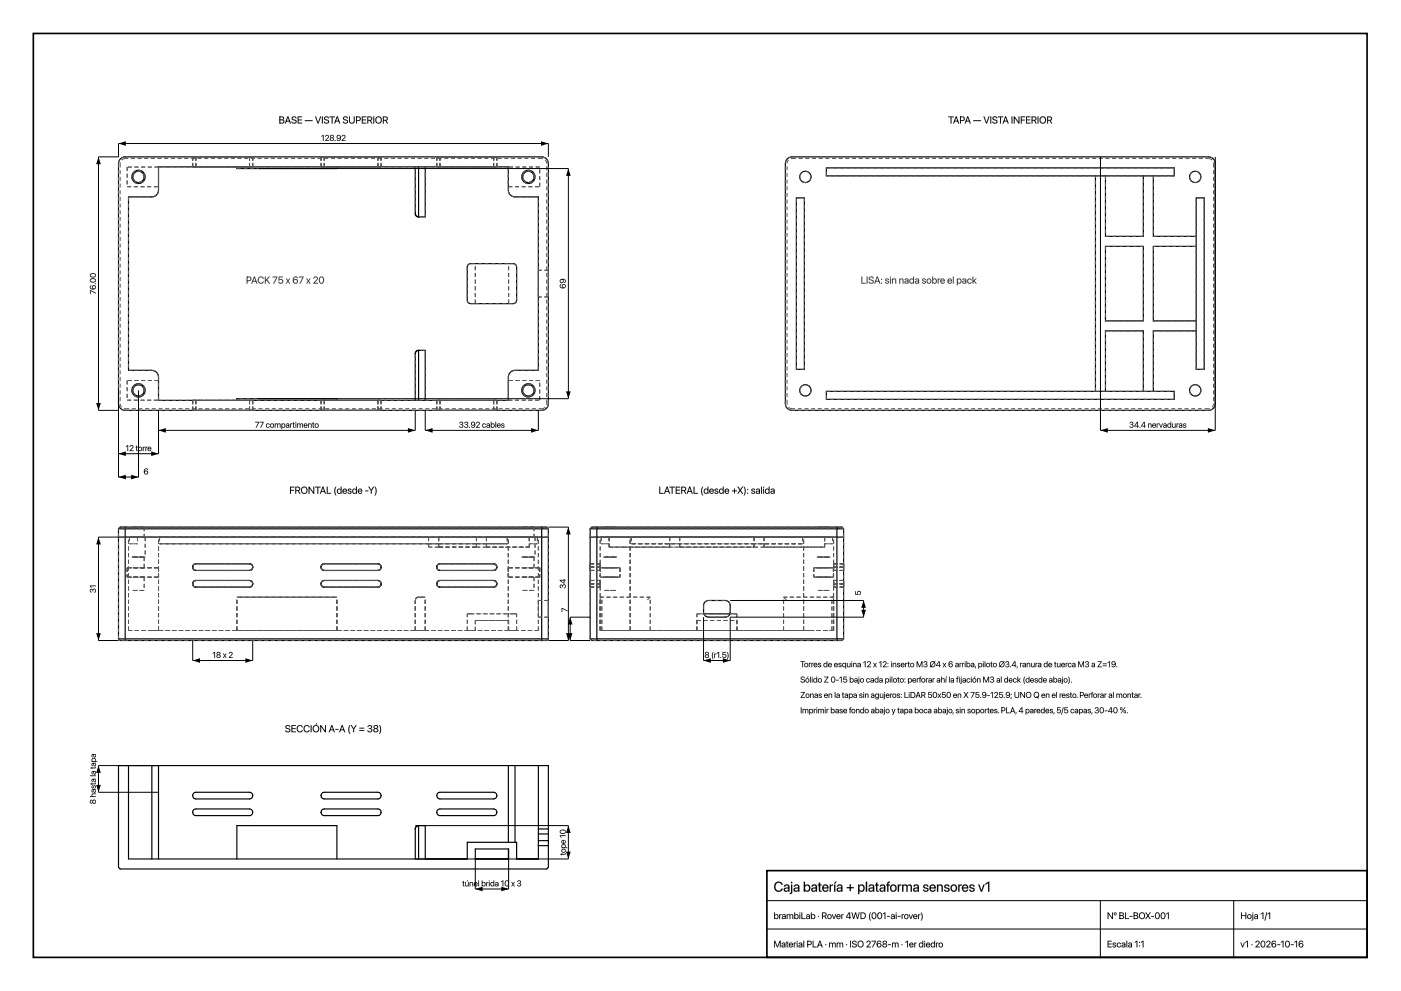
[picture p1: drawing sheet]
<svg xmlns="http://www.w3.org/2000/svg" width="420mm" height="297mm" viewBox="0 0 420 297" stroke-linecap="round" stroke-linejoin="round" font-family="sans-serif">
<g fill="none" stroke="#000" stroke-width=".35">
<path d="M36.1 47.6l1.4-.6h125a2 2 0 0 1 2 2v72a2 2 0 0 1-2 2h-125a2 2 0 0 1-2-2v-72zM38.5 59h7a2 2 0 0 0 2-2v-7h105v7a2 2 0 0 0 2 2h7v52h-7a2 2 0 0 0-2 2v7h-105v-7a2 2 0 0 0-2-2h-7zM71 50v.5h30v-.5M124.5 50v14M125.5 50v15M127.5 50v15h-2M236.1 47.6l1.4-.6h124.9a2 2 0 0 1 2 2v72a2 2 0 0 1-2 2h-124.9a2 2 0 0 1-2-2v-72zM238.8 59.3h2.4v51.4h-2.4zM247.8 50.3h104.3v2.4h-104.3zM328.5 52.7v64.6M331.5 52.7v18.1h11.4v-18.1M345.9 52.7v18.1h12.8"/>
<path d="M358.7 59.3h2.4v51.4h-2.4zM124.5 64a1 1 0 0 0 1 1M124.5 64l.3 .7 .7 .3M140.4 79.3l.7-.3h12.8a1 1 0 0 1 1 1v10a1 1 0 0 1-1 1h-12.8a1 1 0 0 1-1-1v-10zM331.5 73.8h11.4v22.4h-11.4zM358.7 73.8h-12.8v22.4h12.8M358.7 99.2h-12.8v18.1M124.5 106v14M125.5 105l-.7 .3-.3 .7M125.5 105a1 1 0 0 0-1 1M125.5 105h2v15M125.5 105v15"/>
<path d="M247.8 117.3h104.3v2.4h-104.3zM331.5 117.3v-18.1h11.4v18.1M71 120v-.5h30v.5M35.5 158.5h129M35.5 158.5v33M37.5 158h-1.5l-.5 .5M37.5 158h125M37.5 158v34M162.5 158h1.5l.5 .5M162.5 158v34M164.5 158.5v33M177 158.5h76"/>
<path d="M177 158.5v33M179 158h-1.5l-.5 .5M179 158h72M179 158v34M251 158h1.5l.5 .5M251 158v34M253 158.5v33M35.5 161h129M58.1 169.3l.6-.3h16.1a1 1 0 0 1 1 1 1 1 0 0 1-1 1h-16.1a1.01 1.01 0 0 1-.9-.7 1.01 1.01 0 0 1 .3-1zM58.1 174.3l.6-.3h16.1a1 1 0 0 1 1 1 1 1 0 0 1-1 1h-16.1a1.01 1.01 0 0 1-.9-.7 1.01 1.01 0 0 1 .3-1zM96.6 169.3l.6-.3h16.1a1 1 0 0 1 1 1 1 1 0 0 1-1 1h-16.1a1.01 1.01 0 0 1-.9-.7 1.01 1.01 0 0 1 .3-1zM96.6 174.3l.6-.3h16.1a1 1 0 0 1 1 1 1 1 0 0 1-1 1h-16.1a1.01 1.01 0 0 1-.9-.7 1.01 1.01 0 0 1 .3-1z"/>
<path d="M131.3 169.3l.6-.3h16.1a1 1 0 0 1 1 1 1 1 0 0 1-1 1h-16.1a1.01 1.01 0 0 1-.9-.7 1.01 1.01 0 0 1 .3-1zM131.3 174.3l.6-.3h16.1a1 1 0 0 1 1 1 1 1 0 0 1-1 1h-16.1a1.01 1.01 0 0 1-.9-.7 1.01 1.01 0 0 1 .3-1zM177 161h76M35.5 191.5h129M35.5 191.5l.5 .5h1.5M37.5 192h125M164.5 191.5l-.5 .5h-1.5M177 191.5h76M177 191.5l.5 .5h1.5M179 192h72M211.1 184h7.8M211.3 180.6l1.2-.6h5a1.5 1.5 0 0 1 1.5 1.5v2a1.5 1.5 0 0 1-1.5 1.5h-5a1.5 1.5 0 0 1-1.5-1.5v-2z"/>
<path d="M253 191.5l-.5 .5h-1.5M38.5 229.5v28h101.6v-5h14.8v5h6.6v-4M45.5 229.5h2M45.5 229.5h-10v30.5l.5 .5h128l.5-.5v-6.5M45.5 229.5v28M47.5 229.5v28M47.5 229.5h105M58.1 237.8l.6-.3h16.1a1 1 0 0 1 1 1 1 1 0 0 1-1 1h-16.1a1.01 1.01 0 0 1-.9-.7 1.01 1.01 0 0 1 .3-1zM96.6 237.8l.6-.3h16.1a1 1 0 0 1 1 1 1 1 0 0 1-1 1h-16.1a1.01 1.01 0 0 1-.9-.7 1.01 1.01 0 0 1 .3-1zM131.3 237.8l.6-.3h16.1a1 1 0 0 1 1 1 1 1 0 0 1-1 1h-16.1a1.01 1.01 0 0 1-.9-.7 1.01 1.01 0 0 1 .3-1zM152.5 229.5h2M152.5 229.5v23"/>
<path d="M154.5 229.5h10v19M154.5 229.5v23M161.5 229.5v19M58.1 242.7l.6-.2h16.1a1 1 0 0 1 1 1 1 1 0 0 1-1 1h-16.1a1.01 1.01 0 0 1-.9-.7 1.01 1.01 0 0 1 .3-1.1zM71 257.5v-10h30v10M96.6 242.7l.6-.2h16.1a1 1 0 0 1 1 1 1 1 0 0 1-1 1h-16.1a1.01 1.01 0 0 1-.9-.7 1.01 1.01 0 0 1 .3-1.1zM124.5 248.5v9M125.5 247.5a1 1 0 0 0-1 1M125.5 247.5l-.7 .3-.3 .7M125.5 247.5h2v10M125.5 247.5v10M131.3 242.7l.6-.2h16.1a1 1 0 0 1 1 1 1 1 0 0 1-1 1h-16.1a1.01 1.01 0 0 1-.9-.7 1.01 1.01 0 0 1 .3-1.1z"/>
<path d="M142.5 254.5h10v3h-10zM152.5 254.5v3M161.5 252v1.5M161.5 248.5v1.5M161.5 250v2M161.5 248.5h3M161.5 253.5h3M161.5 250h3M161.5 252h3M164.5 248.5v1.5M164.5 252v1.5M164.5 250v2"/>
<circle cx="41.5" cy="53" r="2"/>
<circle cx="41.5" cy="53" r="1.7"/>
<circle cx="158.5" cy="53" r="2"/>
<circle cx="158.5" cy="53" r="1.7"/>
<circle cx="241.5" cy="53" r="1.7"/>
<circle cx="358.4" cy="53" r="1.7"/>
<circle cx="41.5" cy="117" r="2"/>
<circle cx="41.5" cy="117" r="1.7"/>
<circle cx="158.5" cy="117" r="2"/>
<circle cx="158.5" cy="117" r="1.7"/>
<circle cx="241.5" cy="117" r="1.7"/>
<circle cx="358.4" cy="117" r="1.7"/>
</g>
<g fill="none" stroke="#555" stroke-width=".3" stroke-dasharray="1.2 .8" stroke-linecap="butt">
<path d="M35.5 49v72M36 49v72M37.5 47.5a1.5 1.5 0 0 0-1.5 1.5M37.5 47a2 2 0 0 0-2 2M38.1 56h9.4M38.1 50.1v5.9M38.5 59v52M38.5 59h7M45.5 59a2 2 0 0 0 2-2M47.5 57v-7M47.5 56v-5.9M47.5 50.1h-9.4"/>
<path d="M57.8 47h.9M57.8 50h.9M57.8 47v3M57.8 50v-3M58.7 47h16.1M58.7 47h-.9M58.7 50h-.9M58.7 50h16.1M58.7 47v3M58.7 50v-3M71 50h-23.5M71 50v.5"/>
<path d="M71 50.5h30M74.8 47h1M74.8 47h-16.1M74.8 50h-16.1M74.8 50h1M74.8 50v-3M74.8 47v3M75.8 47h-1M75.8 50h-1M75.8 47v3M75.8 50v-3M96.3 47h.9"/>
<path d="M96.3 50h.9M96.3 47v3M96.3 50v-3M97.2 47h16.1M97.2 47h-.9M97.2 50h-.9M97.2 50h16.1M97.2 47v3M97.2 50v-3M101 50h-30M101 50.5v-.5M113.3 47h1"/>
<path d="M113.3 47h-16.1M113.3 50h-16.1M113.3 50h1M113.3 50v-3M113.3 47v3M114.3 47h-1M114.3 50h-1M114.3 47v3M114.3 50v-3M124.5 50h-23.5M124.5 50v14M125.5 50h-1"/>
<path d="M127.5 50h-2M131 47h.9M131 50h.9M131 47v3M131 50v-3M131.9 47h16.1M131.9 47h-.9M131.9 50h-.9M131.9 50h16.1M131.9 47v3M131.9 50v-3M148 47h1"/>
<path d="M148 47h-16.1M148 50h-16.1M148 50h1M148 50v-3M148 47v3M149 47h-1M149 50h-1M149 47v3M149 50v-3M152.5 57a2 2 0 0 0 2 2M152.5 50v7M152.5 50.1v5.9"/>
<path d="M152.5 50h-25M152.5 56h9.4M154.5 59h7M161.9 56v-5.9M161.9 50.1h-9.4M162.5 47.5h-125M162.5 47h-125M164 49a1.5 1.5 0 0 0-1.5-1.5M164.5 49a2 2 0 0 0-2-2M235.5 49a2 2 0 0 1 2-2M236 49a1.5 1.5 0 0 1 1.5-1.5M237.5 47h124.9"/>
<path d="M237.5 47.5h124.9M238.8 59.3h2.4M241.2 59.3v51.4M247.8 50.3h104.3M247.8 52.7v-2.4M328.5 52.7h-80.7M331.5 52.7h-3M331.5 52.7v18.1M342.9 52.7h-11.4M345.9 52.7v18.1M345.9 52.7h-3M352.1 50.3v2.4"/>
<path d="M352.1 52.7h-6.2M358.7 59.3h2.4M361.1 59.3v51.4M362.4 47a2 2 0 0 1 2 2M362.4 47.5a1.5 1.5 0 0 1 1.5 1.5M363.9 49v72M364.4 49v72M125.5 65h2M127.5 65v-15M141.1 79a1 1 0 0 0-1 1M142.5 79h-1.4M152.5 79h-10"/>
<path d="M153.9 79h-1.4M331.5 70.8h11.4M331.5 73.8v22.4M342.9 70.8v-18.1M342.9 73.8h-11.4M345.9 70.8h12.8M345.9 73.8v22.4M358.7 70.8v-11.5M358.7 73.8v-3M358.7 73.8h-12.8M140.1 90a1 1 0 0 0 1 1M140.1 80v10"/>
<path d="M141.1 91h1.4M142.5 91v-12M142.5 91h10M152.5 91h1.4M152.5 91v-12M153.9 91a1 1 0 0 0 1-1M154.9 80a1 1 0 0 0-1-1M154.9 90v-10M161.5 87.5v-5M161.5 82.5v-1.5M161.5 81v1.5M161.5 82.5v5"/>
<path d="M161.5 87.5v1.5M161.5 89v-1.5M164.5 89v-1.5M164.5 87.5v1.5M164.5 82.5v5M164.5 81v1.5M164.5 82.5v-1.5M164.5 87.5v-5M164.5 89h-3M164.5 81h-3M331.5 99.2v18.1M331.5 96.2h11.4"/>
<path d="M342.9 99.2h-11.4M342.9 96.2v-22.4M345.9 99.2v18.1M345.9 96.2h12.8M358.7 99.2h-12.8M358.7 99.2v-3M358.7 96.2v-22.4M38.1 120h9.4M38.1 114.1v5.9M45.5 111h-7M47.5 120v-5.9M47.5 113a2 2 0 0 0-2-2"/>
<path d="M47.5 114.1h-9.4M71 119.5v.5M101 119.5h-30M124.5 106v14M127.5 105h-2M152.5 113v7M152.5 114.1v5.9M152.5 120h9.4M154.5 111a2 2 0 0 0-2 2M161.5 111h-7M161.5 111v-52M161.9 120v-5.9"/>
<path d="M161.9 114.1h-9.4M238.8 110.7v-51.4M241.2 110.7h-2.4M247.8 117.3h80.7M247.8 119.7v-2.4M328.5 117.3v-64.6M328.5 117.3h3M331.5 117.3h11.4M342.9 117.3h3M342.9 117.3v-18.1M345.9 117.3h6.2M352.1 119.7h-104.3"/>
<path d="M352.1 117.3v2.4M358.7 110.7v-11.5M361.1 110.7h-2.4M35.5 121a2 2 0 0 0 2 2M36 121a1.5 1.5 0 0 0 1.5 1.5M37.5 123h125M37.5 122.5h125M47.5 120h23.5M47.5 120v-7M57.8 123h.9M57.8 120h.9M57.8 123v-3"/>
<path d="M57.8 120v3M58.7 123h-.9M58.7 123h16.1M58.7 120v3M58.7 120h16.1M58.7 120h-.9M58.7 123v-3M71 120h30M74.8 123h-16.1M74.8 123h1M74.8 123v-3M74.8 120v3"/>
<path d="M74.8 120h-16.1M74.8 120h1M75.8 123h-1M75.8 120h-1M75.8 123v-3M75.8 120v3M96.3 123h.9M96.3 120h.9M96.3 123v-3M96.3 120v3M97.2 123h-.9M97.2 123h16.1"/>
<path d="M97.2 120v3M97.2 120h16.1M97.2 120h-.9M97.2 123v-3M101 120h23.5M101 120v-.5M113.3 123h-16.1M113.3 123h1M113.3 123v-3M113.3 120v3M113.3 120h-16.1M113.3 120h1"/>
<path d="M114.3 123h-1M114.3 120h-1M114.3 123v-3M114.3 120v3M125.5 120h2M125.5 120h-1M127.5 120h25M127.5 120v-15M131 123h.9M131 120h.9M131 123v-3M131 120v3"/>
<path d="M131.9 123h-.9M131.9 123h16.1M131.9 120v3M131.9 120h16.1M131.9 120h-.9M131.9 123v-3M148 123h-16.1M148 123h1M148 123v-3M148 120v3M148 120h-16.1M148 120h1"/>
<path d="M149 123h-1M149 120h-1M149 123v-3M149 120v3M162.5 123a2 2 0 0 0 2-2M162.5 122.5a1.5 1.5 0 0 0 1.5-1.5M164 121v-72M164.5 121v-72M235.5 121v-72M236 121v-72M237.5 122.5a1.5 1.5 0 0 1-1.5-1.5M237.5 123a2 2 0 0 1-2-2"/>
<path d="M362.4 122.5h-124.9M362.4 123h-124.9M363.9 121a1.5 1.5 0 0 1-1.5 1.5M364.4 121a2 2 0 0 1-2 2M35.5 158.5l.5-.5M37.5 158h-1.5M37.5 158.5h-2M39.8 158h3.4M43.2 158h-3.4M43.2 158v3M156.8 158h3.4M160.2 158h-3.4"/>
<path d="M160.2 158v3M162.5 158h-125M162.5 158.5h-125M164 158h-1.5M164.5 158.5l-.5-.5M164.5 158.5h-2M177 158.5l.5-.5M179 158.5h-2M179 158h-1.5M181.3 158h1.7M183 158h1.7M184.7 158h-3.4"/>
<path d="M245.3 158h1.7M247 158h1.7M248.7 158h-3.4M251 158.5h-72M251 158h-72M252.5 158h-1.5M253 158.5h-2M253 158.5l-.5-.5M35.5 161v-2.5M37.5 161h-2M38.1 170.2h9.4M38.1 170.2v2.8"/>
<path d="M38.1 173h9.4M38.5 161h7M38.8 161h2.4M38.8 161v2M38.8 163h2.4M39.5 161h4M39.5 167h4M39.8 161h3.4M39.8 170.2h3.4M39.8 173h3.4M39.8 167h3.4M39.8 177h3.4"/>
<path d="M41.2 161h-2.4M41.2 161v2M41.2 163h-2.4M43.2 161h-3.4M43.2 170.2h-3.4M43.2 173h-3.4M43.2 167v3.2M43.2 167h-3.4M43.2 173v4M43.2 177h-3.4M43.5 161h-4M43.5 161v6"/>
<path d="M43.5 167h-4M45.5 161h-7M45.5 161h2M47.5 161h105M47.5 161h-2M47.5 170.2v2.8M47.5 170.2h-9.4M47.5 173h-9.4M47.8 161h104.4M47.8 161h80.7M47.8 161v2M47.8 163h104.4"/>
<path d="M47.8 163h80.7M57.8 170a.95 .95 0 0 0 .9 1M57.8 169.9v.1M57.8 175a.95 .95 0 0 0 .9 1M57.8 174.9v.1M57.8 175v-.1M57.8 170v-.1M58.7 171h16.1M58.7 169a.95 .95 0 0 0-.9 .9M58.7 176h16.1M58.7 174a.95 .95 0 0 0-.9 .9M58.7 174h16.1"/>
<path d="M58.7 169h16.1M71 179h30M74.8 169h-16.1M74.8 171a.95 .95 0 0 0 1-1M74.8 174h-16.1M74.8 176a.95 .95 0 0 0 1-1M74.8 176h-16.1M74.8 171h-16.1M75.8 169.9a.95 .95 0 0 0-1-.9M75.8 170v-.1M75.8 174.9a.95 .95 0 0 0-1-.9M75.8 175v-.1"/>
<path d="M75.8 174.9v.1M75.8 169.9v.1M96.3 170a.95 .95 0 0 0 .9 1M96.3 169.9v.1M96.3 175a.95 .95 0 0 0 .9 1M96.3 174.9v.1M96.3 175v-.1M96.3 170v-.1M97.2 171h16.1M97.2 169a.95 .95 0 0 0-.9 .9M97.2 176h16.1M97.2 174a.95 .95 0 0 0-.9 .9"/>
<path d="M97.2 174h16.1M97.2 169h16.1M101 179h-30M113.3 169h-16.1M113.3 171a.95 .95 0 0 0 1-1M113.3 174h-16.1M113.3 176a.95 .95 0 0 0 1-1M113.3 176h-16.1M113.3 171h-16.1M114.3 169.9a.95 .95 0 0 0-1-.9M114.3 170v-.1M114.3 174.9a.95 .95 0 0 0-1-.9"/>
<path d="M114.3 175v-.1M114.3 174.9v.1M114.3 169.9v.1M125.5 179h2M125.5 179a1 1 0 0 0-1 1M125.5 179l-.7 .3-.3 .7M127.5 179h-2M128.5 161h-80.7M128.5 163h-80.7M128.5 161v2M128.5 163v1M128.5 163h3"/>
<path d="M128.5 164h3M131 170a.95 .95 0 0 0 .9 1M131 169.9v.1M131 175a.95 .95 0 0 0 .9 1M131 174.9v.1M131 175v-.1M131 170v-.1M131.5 163h-3M131.5 164h-3M131.5 163v1M131.5 164h11.4M131.5 163h11.4"/>
<path d="M131.5 161v2M131.5 161v3M131.5 161h11.4M131.9 171h16.1M131.9 169a.95 .95 0 0 0-.9 .9M131.9 176h16.1M131.9 174a.95 .95 0 0 0-.9 .9M131.9 174h16.1M131.9 169h16.1M142.9 163h-11.4M142.9 164h-11.4M142.9 164h3"/>
<path d="M142.9 163v1M142.9 163h3M142.9 161h-11.4M142.9 161v2M142.9 164v-3M142.9 161v3M145.9 161h12.9M145.9 161h6.3M145.9 161v2M145.9 161v3M145.9 163v1M145.9 164h12.9"/>
<path d="M145.9 163h6.3M145.9 164v-3M145.9 163h-3M145.9 164h-3M148 169h-16.1M148 171a.95 .95 0 0 0 1-1M148 174h-16.1M148 176a.95 .95 0 0 0 1-1M148 176h-16.1M148 171h-16.1M149 169.9a.95 .95 0 0 0-1-.9M149 170v-.1"/>
<path d="M149 174.9a.95 .95 0 0 0-1-.9M149 175v-.1M149 174.9v.1M149 169.9v.1M152.2 161h-6.3M152.2 161h-104.4M152.2 161v2M152.2 163h-6.3M152.2 163h-104.4M152.5 170.2v2.8M152.5 161h-105M152.5 161h2"/>
<path d="M152.5 170.2h9.4M152.5 173h9.4M154.5 161h7M154.5 161h-2M156.5 161h4M156.5 167h4M156.8 161h3.4M156.8 173h3.4M156.8 170.2h3.4M156.8 177h3.4M156.8 167h3.4M158.8 161h2.4"/>
<path d="M158.8 161h-12.9M158.8 161v2M158.8 163v1M158.8 163h2.4M158.8 164h-12.9M160.2 161h-3.4M160.2 173h-3.4M160.2 170.2h-3.4M160.2 173v4M160.2 177h-3.4M160.2 167v3.2M160.2 167h-3.4"/>
<path d="M160.5 161h-4M160.5 161v6M160.5 167h-4M161.2 161h-2.4M161.2 161v2M161.2 163h-2.4M161.5 180v1.5M161.5 161h-7M161.9 170.2v2.8M161.9 173h-9.4M161.9 170.2h-9.4M162.5 161h-125"/>
<path d="M164.5 180v1.5M164.5 161v-2.5M164.5 161h-2M164.5 180h-3M177 170v1M177 170v-.1M177 169v.9M177 169.9v-.9M177 169.9v.1M177 171v-1M177 175v1M177 175v-.1"/>
<path d="M177 174v.9M177 174.9v-.9M177 174.9v.1M177 176v-1M177 161v-2.5M177 171h3M177 170h3M177 169h3M177 169.9h3M177 176h3M177 175h3M177 174h3"/>
<path d="M177 174.9h3M179 161h-2M180 171h-3M180 170v1M180 169.9h-3M180 169.9v.1M180 169v.9M180 169h-3M180 169.9v-.9M180 170h-3M180 170v-.1M180 171v-1"/>
<path d="M180 176h-3M180 175v1M180 174.9h-3M180 174.9v.1M180 174v.9M180 174h-3M180 174.9v-.9M180 175h-3M180 175v-.1M180 176v-1M180 179v1M180 179h15"/>
<path d="M180 179h.5M180 161h7M180 170.2v2.8M180 170.2h5.9M180 173h5.9M180.3 161h2.4M180.3 161v2M180.3 163h2.4M180.5 179h-.5M181 161h2M181 167h2M181.3 161h1.7"/>
<path d="M181.3 173h1.7M181.3 170.2h1.7M181.3 177h1.7M181.3 167h1.7M182.7 161h-2.4M182.7 161h18.1M182.7 161v2M182.7 163h-2.4M182.7 163v1M182.7 164h18.1M183 161h1.7M183 173h1.7"/>
<path d="M183 170.2h1.7M183 161h2M183 177h1.7M183 167h1.7M183 167h2M184.7 161h-3.4M184.7 173h-3.4M184.7 170.2h-3.4M184.7 177h-3.4M184.7 167h-3.4M185 161h-4M185 167h-4"/>
<path d="M185.9 173h-5.9M185.9 170.2v2.8M185.9 170.2h-5.9M187 161h-7M187 161h2M189 161h52M189 161h-2M189.3 161h51.4M189.3 161v2M189.3 163h51.4M195 179h-15M195 179l-1 1"/>
<path d="M200.8 161h-11.5M200.8 161v3M200.8 161v2M200.8 163v1M200.8 163h-11.5M200.8 164h-18.1M200.8 164h3M200.8 161h-18.1M200.8 164v-3M203.8 164h22.4M203.8 163h-3M203.8 163v1"/>
<path d="M203.8 161h22.4M203.8 164v-3M203.8 161v2M203.8 161v3M212.5 180a1.5 1.5 0 0 0-1.5 1.5M217.5 180h-5M226.2 164h3M226.2 164h-22.4M226.2 163h-22.4M226.2 163v1M226.2 161v2M226.2 161v3"/>
<path d="M226.2 161h-22.4M226.2 164v-3M229.2 161h18.1M229.2 164h18.1M229.2 164v-3M229.2 161v2M229.2 163v1M229.2 163h-3M229.2 161v3M235 179h15M235 179l1 1M240.7 161h-51.4"/>
<path d="M240.7 161h-11.5M240.7 161v2M240.7 163h-51.4M240.7 163h-11.5M241 161h-52M241 161h2M243 161h7M243 161h-2M244 170.2v2.8M244 170.2h5.9M244 173h5.9M245 161h2"/>
<path d="M245 167h2M245.3 161h1.7M245.3 173h1.7M245.3 170.2h1.7M245.3 177h1.7M245.3 167h1.7M247 161h1.7M247 161h2M247 173h1.7M247 170.2h1.7M247 167h2M247 177h1.7"/>
<path d="M247 167h1.7M247.3 161h-64.6M247.3 161h2.4M247.3 161v2M247.3 163v1M247.3 164h-64.6M247.3 163h2.4M247.3 164h-18.1M247.3 161h-18.1M248.7 161h-3.4M248.7 173h-3.4M248.7 170.2h-3.4"/>
<path d="M248.7 177h-3.4M248.7 167h-3.4M249 161h-4M249 167h-4M249.5 179h.5M249.7 161h-2.4M249.7 161v2M249.7 163h-2.4M249.9 173h-5.9M249.9 170.2v2.8M249.9 170.2h-5.9M250 161h-7"/>
<path d="M250 179v1M250 175v1M250 175v-.1M250 174v.9M250 174.9v-.9M250 174.9v.1M250 176v-1M250 170v1M250 170v-.1M250 169v.9M250 169.9v-.9M250 169.9v.1"/>
<path d="M250 171v-1M250 179h-.5M250 171h3M250 169.9h3M250 169h3M250 170h3M250 176h3M250 174.9h3M250 174h3M250 175h3M250 179h-15M251 161h-72"/>
<path d="M253 161h-2M253 171v-1M253 170v-.1M253 169.9v-.9M253 169v.9M253 169.9v.1M253 170v1M253 176v-1M253 175v-.1M253 174.9v-.9M253 174v.9M253 174.9v.1"/>
<path d="M253 175v1M253 161v-2.5M253 171h-3M253 170h-3M253 169h-3M253 169.9h-3M253 176h-3M253 175h-3M253 174h-3M253 174.9h-3M35.5 191.5v-30.5M35.5 191.5l.5 .5"/>
<path d="M37.5 192h-1.5M37.5 191.5h-2M38.5 189h7M38.5 189v-28M45.5 189h-7M45.5 189h2M47.5 189v-28M47.5 189h23.5M47.5 189h-2M71 189v-10M71 189h-23.5M71 189h30"/>
<path d="M101 189h23.5M101 189v-10M101 189h-30M124.5 189v-9M124.5 189h1M124.5 189h-23.5M125.5 189h2M127.5 189v-10M127.5 189h25M127.5 189h-2M140.1 189h1M140.1 189v-5"/>
<path d="M140.1 184h1M141.1 189h1.4M141.1 189h-1M141.1 184h12.8M141.1 184h-1M142.5 189h-1.4M142.5 189v-3M142.5 186h10M142.5 186v3M152.5 189v-28M152.5 189h2M152.5 189h-25"/>
<path d="M152.5 189h1.4M152.5 186v3M152.5 189v-3M152.5 186h-10M153.9 189h-1.4M153.9 189h1M153.9 184h-12.8M153.9 184h1M154.5 189h-2M154.5 189h7M154.9 189h-1M154.9 189v-5"/>
<path d="M154.9 184h-1M161.5 183.5v1.5M161.5 181.5v2M161.5 181.5v-1.5M161.5 183.5v-2M161.5 185v-1.5M161.5 189h-7M161.5 189v-28M162.5 192h-125M162.5 191.5h-125M164 192h-1.5M164.5 191.5v-30.5"/>
<path d="M164.5 183.5v1.5M164.5 181.5v2M164.5 181.5v-1.5M164.5 183.5v-2M164.5 185v-1.5M164.5 191.5l-.5 .5M164.5 191.5h-2M164.5 185h-3M177 191.5v-30.5M177 191.5l.5 .5M179 191.5h-2M179 192h-1.5"/>
<path d="M180 189v-10M180 189v-9M180 189v-28M180 189h15M180 189h.5M180 189h7M180.5 189h-.5M180.5 189v-10M187 189h-7M187 189h2M189 189h-2M189 189h52"/>
<path d="M189 189v-28M194 189h-14M194 189h1M195 189v-10M209 189h12M209 189h1M209 189v-3M209 186v3M209 189v-5M209 186h12M209 184h1M210 189h-1"/>
<path d="M210 189h10M210 184h-1M210 184h1.1M211 183.5a1.5 1.5 0 0 0 1.5 1.5M211 181.5v2M212.5 185h5M217.5 185a1.5 1.5 0 0 0 1.5-1.5M218.9 184h1.1M219 181.5a1.5 1.5 0 0 0-1.5-1.5M219 183.5v-2M220 189h-10M220 189h1"/>
<path d="M220 184h-10M220 184h1M221 189h-1M221 189v-5M221 184h-1M221 189v-3M221 186v3M235 189h15M235 189v-10M236 189h-1M241 189h-52M241 189h2"/>
<path d="M241 189v-28M243 189h-2M243 189h7M249.5 189h.5M249.5 189v-10M250 189h-7M250 189h-.5M250 189h-14M250 189v-28M250 189v-10M250 189v-9M251 191.5h-72"/>
<path d="M251 192h-72M252.5 192h-1.5M253 191.5v-30.5M253 191.5h-2M253 191.5l-.5 .5"/>
<circle cx="41.5" cy="53" r="2"/>
<circle cx="41.5" cy="53" r="1.7"/>
<circle cx="158.5" cy="53" r="2"/>
<circle cx="158.5" cy="53" r="1.7"/>
<circle cx="241.5" cy="53" r="1.7"/>
<circle cx="358.4" cy="53" r="1.7"/>
<circle cx="41.5" cy="117" r="2"/>
<circle cx="41.5" cy="117" r="1.7"/>
<circle cx="158.5" cy="117" r="2"/>
<circle cx="158.5" cy="117" r="1.7"/>
<circle cx="241.5" cy="117" r="1.7"/>
<circle cx="358.4" cy="117" r="1.7"/>
</g>
<g fill="#000">
<path d="M29.5 47l.7 2.2h-1.4zM35.5 43l2.2-.7v1.4zM162.3 42.3l2.2 .7-2.2 .7zM170.5 50.5l.7 2.2h-1.4zM169.8 117.3h1.4l-.7 2.2zM28.8 120.8h1.4l-.7 2.2zM35.5 136l2.2-.7v1.4zM47.5 129l2.2-.7v1.4zM45.3 135.3l2.2 .7-2.2 .7zM122.3 128.3l2.2 .7-2.2 .7zM127.5 129l2.2-.7v1.4zM159.3 128.3l2.2 .7-2.2 .7z"/>
<path d="M35.5 143l2.2-.7v1.4zM39.3 142.3l2.2 .7-2.2 .7zM43.5 140.5a.61 .61 0 0 1 .9 .3h-.2a.48 .48 0 0 0-.7-.1 .48 .48 0 0 0-.1 .6v.3a.4 .4 0 0 0 .6 .4 .4 .4 0 0 0 .1-.7 .4 .4 0 0 0-.7 .2v.1a.56 .56 0 0 1 .5-.5 .56 .56 0 0 1 .6 .4 .56 .56 0 0 1-.4 .6 .9 .9 0 0 1-1-.5 .9 .9 0 0 1 .4-1.1z"/>
<path d="M83.9 34.9h.7a.52 .52 0 0 1 .6 .4 .52 .52 0 0 1-.4 .6l.4 .2a.61 .61 0 0 1 0 .7 .61 .61 0 0 1-.6 .2h-.7v-.2h.6a.37 .37 0 0 0 .5-.4 .37 .37 0 0 0-.5-.3h-.6v-.3h.7a.32 .32 0 0 0 .3-.4 .32 .32 0 0 0-.4-.2h-.6zM83.9 34.9v.2h.6a.35 .35 0 0 1 .4 .3 .35 .35 0 0 1-.3 .4h-.7v.2h.6a.4 .4 0 0 1 .5 .4 .4 .4 0 0 1-.5 .4h-.6v.2h.7a.57 .57 0 0 0 .7-.4 .57 .57 0 0 0-.5-.7l.4-.4-.2-.4zM83.8 34.9h.3v2.1h-.3zM83.8 34.9v2.1h.2v-2.1zM86.2 34.9h.2v.3l-.7 1.8h-.3zM86.2 34.9l-.8 2.1h.3l.7-1.8v-.3zM85.9 36.2h.9l.1 .2h-1.1zM85.9 36.2l-.1 .2h1.1l-.1-.2zM86.3 34.9l1 2.1h-.3zM86.3 34.9l.7 2.1h.3zM87.6 35a.78 .78 0 0 1 1.3 .5h-.2a.43 .43 0 0 0-.6-.4 .43 .43 0 0 0-.3 .6l.6 .1a.66 .66 0 0 1 .6 .9 .66 .66 0 0 1-1 .4l-.6-.5v-.2l.3 .1a.48 .48 0 0 0 .5 .3 .48 .48 0 0 0 .4-.6l-.3-.1a.65 .65 0 0 1-.8-.3 .65 .65 0 0 1 .1-.8zM87.7 35.1l-.2 .5 .6 .5a.47 .47 0 0 1 .6 .2 .47 .47 0 0 1-.3 .6 .47 .47 0 0 1-.6-.2l-.1-.2h-.3a.74 .74 0 0 0 .9 .6 .74 .74 0 0 0 .5-1l-.5-.2a.47 .47 0 0 1-.6-.3 .47 .47 0 0 1 .4-.6 .47 .47 0 0 1 .5 .4l.3 .1a.78 .78 0 0 0-1.2-.4zM89.3 34.9h1.3v.3h-1.1v.6h1v.3h-1v.7h1.1v.2h-1.3zM89.3 34.9v2.1h1.3v-.2h-1.1v-.8h1v-.2h-1v-.7h1.1v-.2zM91.4 36h2.4v.3h-2.4zM91.4 36v.3h2.4v-.3zM94.5 34.9h.3l.6 1.8 .6-1.8h.3l-.8 2.1h-.2zM94.5 34.9l.8 2.1h.2l.8-2.1h-.3l-.6 1.8-.6-1.8zM96.5 34.9h.3v2.1h-.3zM96.5 34.9v2.1h.3v-2.1zM97.4 35a.78 .78 0 0 1 1.3 .5h-.3a.43 .43 0 0 0-.5-.4 .43 .43 0 0 0-.4 .6l.6 .1a.66 .66 0 0 1 .6 .9 .66 .66 0 0 1-1 .4l-.6-.5v-.2l.3 .1a.48 .48 0 0 0 .6 .3 .48 .48 0 0 0 .3-.6l-.3-.1a.65 .65 0 0 1-.7-.3 .65 .65 0 0 1 .1-.8zM97.4 35.1l-.2 .5 .6 .5a.47 .47 0 0 1 .6 .2 .47 .47 0 0 1-.2 .6 .47 .47 0 0 1-.7-.2l-.1-.2h-.3a.74 .74 0 0 0 .9 .6 .74 .74 0 0 0 .5-1l-.4-.2a.47 .47 0 0 1-.6-.3 .47 .47 0 0 1 .3-.6 .47 .47 0 0 1 .6 .4l.3 .1a.78 .78 0 0 0-1.3-.4zM98.8 34.9h1.6v.3l-.7-.1 .1 1.9h-.3v-1.9l-.7 .1zM98.8 34.9v.2h.7v1.9h.2v-1.9h.7v-.2zM101 34.9h.2v.3l-.7 1.8h-.3zM101 34.9l-.8 2.1h.3l.7-1.8v-.3zM100.7 36.2h.9l.1 .2h-1.1zM100.7 36.2l-.1 .2h1.1l-.1-.2zM101.1 34.9l1 2.1h-.3zM101.1 34.9l.7 2.1h.3zM103.1 35a.78 .78 0 0 1 1.3 .5h-.3a.43 .43 0 0 0-.6-.4 .43 .43 0 0 0-.3 .6l.6 .1a.66 .66 0 0 1 .6 .9 .66 .66 0 0 1-1 .4l-.6-.5v-.2l.3 .1a.48 .48 0 0 0 .6 .3 .48 .48 0 0 0 .3-.6l-.3-.1a.65 .65 0 0 1-.7-.3 .65 .65 0 0 1 .1-.8zM103.1 35.1l-.2 .5 .6 .5a.47 .47 0 0 1 .6 .2 .47 .47 0 0 1-.2 .6 .47 .47 0 0 1-.7-.2l-.1-.2h-.3a.74 .74 0 0 0 .9 .6 .74 .74 0 0 0 .5-1l-.4-.2a.47 .47 0 0 1-.7-.3 .47 .47 0 0 1 .4-.6 .47 .47 0 0 1 .6 .4l.2 .1a.78 .78 0 0 0-1.2-.4zM104.7 34.9h.3v1.4a.56 .56 0 0 0 .5 .5 .56 .56 0 0 0 .6-.5v-1.4h.3v1.4a.86 .86 0 0 1-.9 .8 .86 .86 0 0 1-.8-.8zM104.7 34.9v1.4a.83 .83 0 0 0 .8 .7 .83 .83 0 0 0 .9-.7v-1.4h-.3v1.4a.59 .59 0 0 1-.6 .5 .59 .59 0 0 1-.6-.5l.1-1.4zM106.9 34.9h.6a.69 .69 0 0 1 .7 .7 .69 .69 0 0 1-.7 .7h-.6v-.3h.6a.43 .43 0 0 0 .4-.4 .43 .43 0 0 0-.4-.4h-.6zM106.9 34.9v.2h.6a.46 .46 0 0 1 .5 .5 .46 .46 0 0 1-.5 .4h-.6v.3h.6a.66 .66 0 0 0 .7-.7 .66 .66 0 0 0-.7-.7zM106.8 34.9h.3v2.1h-.3zM106.8 34.9v2.1h.2v-2.1zM108.5 34.9h1.3v.3h-1v.6h1v.3h-1v.7h1v.2h-1.3zM108.5 34.9v2.1h1.3v-.2h-1v-.8h1v-.2h-1v-.7h1v-.2zM110.2 34.9h.8a.65 .65 0 0 1 .6 .5 .65 .65 0 0 1-.4 .8l.5 .8h-.3l-.5-.8h-.5v.8h-.2zM110.2 34.9v2.1h.2v-.8h.5l.5 .8h.3l-.5-.9a.62 .62 0 0 0 .4-.7 .62 .62 0 0 0-.6-.5zM110.4 35.1v.9l.5-.1a.39 .39 0 0 0 .4-.4 .39 .39 0 0 0-.4-.3zM110.4 35.1h.5a.42 .42 0 0 1 .5 .4 .42 .42 0 0 1-.5 .5h-.5zM111.9 34.9h.3v2.1h-.3zM112 34.9v2.1h.2v-2.1zM112.5 36a1.06 1.06 0 0 1 2.1 0 1.06 1.06 0 0 1-2.1 0zM112.5 36a1.03 1.03 0 0 0 2 0 1.03 1.03 0 0 0-2 0zM112.8 36a.76 .76 0 0 0 1.5 0 .76 .76 0 0 0-1.5 0zM113 35.3a.77 .77 0 0 1 1.1 .1 .77 .77 0 0 1-.1 1.1 .77 .77 0 0 1-1.1-.1zM114.8 34.9h.8a.65 .65 0 0 1 .7 .5 .65 .65 0 0 1-.4 .8l.5 .8h-.4l-.4-.8h-.5v.8h-.3zM114.8 34.9v2.1h.3v-.8h.5l.5 .8h.3l-.6-.9a.62 .62 0 0 0 .5-.7 .62 .62 0 0 0-.7-.5zM115.1 35.1v.9l.5-.1a.39 .39 0 0 0 .4-.4 .39 .39 0 0 0-.4-.3zM115.1 35.1h.5a.42 .42 0 0 1 .4 .4 .42 .42 0 0 1-.4 .5h-.5z"/>
<path d="M83.9 34.9h.7a.51 .51 0 0 1 .6 .4 .51 .51 0 0 1-.4 .6l.4 .3a.6 .6 0 0 1 0 .6 .6 .6 0 0 1-.6 .2h-.7v-.2h.6a.39 .39 0 0 0 .5-.4 .39 .39 0 0 0-.5-.4h-.6v-.2h.7a.33 .33 0 0 0 .3-.4 .33 .33 0 0 0-.4-.3h-.6zM83.8 34.9h.2v2.1h-.2zM86.2 34.9h.2v.3l-.7 1.8h-.3zM85.9 36.2h.9l.1 .2h-1.1zM86.3 34.9l1 2.1h-.3zM87.7 35a.77 .77 0 0 1 1.2 .5h-.2a.42 .42 0 0 0-.6-.4 .42 .42 0 0 0-.1 .7 .74 .74 0 0 1 .9 .4 .74 .74 0 0 1-.3 .9 .74 .74 0 0 1-1-.2l-.2-.4h.3a.45 .45 0 0 0 .4 .5 .45 .45 0 0 0 .5-.5 .45 .45 0 0 0-.5-.4 .57 .57 0 0 1-.6-.4 .57 .57 0 0 1 .2-.7zM89.3 34.9h1.3v.2h-1.1v.7h1v.3h-1v.7h1.1v.2h-1.3zM91.4 36h2.4v.3h-2.4zM94.5 34.9h.3l.6 1.8 .6-1.8h.3l-.8 2.1h-.2zM96.5 34.9h.3v2.1h-.3zM97.4 35a.77 .77 0 0 1 1.3 .5h-.3a.42 .42 0 0 0-.6-.4 .42 .42 0 0 0-.1 .7 .74 .74 0 0 1 .9 .4 .74 .74 0 0 1-.3 .9 .74 .74 0 0 1-.9-.2l-.3-.4h.3a.45 .45 0 0 0 .4 .5 .45 .45 0 0 0 .5-.5 .45 .45 0 0 0-.5-.4 .57 .57 0 0 1-.6-.4 .57 .57 0 0 1 .2-.7zM98.8 34.9h1.6v.2h-.7v1.9h-.2v-1.9h-.7zM101 34.9h.2v.3l-.7 1.8h-.3zM100.7 36.2h.9l.1 .2h-1.1zM101.1 34.9l1 2.1h-.3zM103.1 35a.77 .77 0 0 1 1.2 .5h-.2a.42 .42 0 0 0-.6-.4 .42 .42 0 0 0-.1 .7 .74 .74 0 0 1 .9 .4 .74 .74 0 0 1-.3 .9 .74 .74 0 0 1-1-.2l-.2-.4h.3a.45 .45 0 0 0 .4 .5 .45 .45 0 0 0 .5-.5 .45 .45 0 0 0-.5-.4 .57 .57 0 0 1-.6-.4 .57 .57 0 0 1 .2-.7zM104.7 34.9h.3v1.4a.58 .58 0 0 0 .5 .5 .58 .58 0 0 0 .6-.5v-1.4h.3v1.4a.84 .84 0 0 1-.9 .8 .84 .84 0 0 1-.8-.8zM106.9 34.9h.6a.68 .68 0 0 1 .7 .7 .68 .68 0 0 1-.7 .7h-.6v-.3h.6a.45 .45 0 0 0 .4-.4 .45 .45 0 0 0-.4-.5h-.6zM106.8 34.9h.2v2.1h-.2zM108.5 34.9h1.3v.2h-1v.7h1v.3h-1v.7h1v.2h-1.3zM110.2 34.9h.8a.64 .64 0 0 1 .6 .5 .64 .64 0 0 1-.4 .7l.5 .9h-.3l-.5-.8h-.5v.8h-.2zM110.4 35.1v.9h.5a.41 .41 0 0 0 .5-.5 .41 .41 0 0 0-.5-.4zM112 34.9h.2v2.1h-.2zM112.5 36a1.05 1.05 0 0 1 2.1 0 1.05 1.05 0 0 1-2.1 0zM113 35.3a.82 .82 0 0 0-.1 1.3 .82 .82 0 0 0 1.2 0 .82 .82 0 0 0-.1-1.3l-.5-.2zM114.8 34.9h.8a.64 .64 0 0 1 .7 .5 .64 .64 0 0 1-.4 .7l.5 .9h-.3l-.5-.8h-.5v.8h-.3zM115.1 35.1v.9h.5a.41 .41 0 0 0 .4-.5 .41 .41 0 0 0-.4-.4z"/>
<path d="M284.4 34.9h1.6v.3l-.6-.1v1.9h-.3v-1.9l-.7 .1zM284.4 34.9v.2h.7v1.9h.3l-.1-1.9h.7v-.2zM286.6 34.9h.2v.3l-.7 1.8h-.3zM286.6 34.9l-.8 2.1h.3l.7-1.8v-.3zM286.3 36.2h.9l.1 .2h-1.1zM286.3 36.2l-.1 .2h1.1l-.1-.2zM286.7 34.9l1 2.1h-.3zM286.8 34.9l.6 2.1h.3zM288 34.9h.7a.69 .69 0 0 1 .7 .7 .69 .69 0 0 1-.7 .7h-.7v-.3h.6a.43 .43 0 0 0 .5-.4 .43 .43 0 0 0-.5-.4h-.6zM288 34.9v.2h.6a.46 .46 0 0 1 .5 .5 .46 .46 0 0 1-.5 .4h-.6v.3h.7a.66 .66 0 0 0 .6-.7 .66 .66 0 0 0-.6-.7zM287.9 34.9h.3v2.1h-.3zM287.9 34.9v2.1h.3v-2.1zM290.1 34.9h.2v.3l-.7 1.8h-.3zM290.1 34.9l-.8 2.1h.3l.7-1.8v-.3zM289.7 36.2h1l.1 .2h-1.2zM289.8 36.2l-.1 .2h1.1l-.1-.2zM290.2 34.9l1 2.1h-.3zM290.2 34.9l.7 2.1h.2zM291.9 36h2.3v.3h-2.3zM291.9 36v.3h2.3v-.3zM294.9 34.9h.3l.6 1.8 .7-1.8h.3l-.8 2.1h-.3zM294.9 34.9l.8 2.1h.3l.8-2.1h-.3l-.6 1.8-.7-1.8zM297 34.9h.3v2.1h-.3zM297 34.9v2.1h.3v-2.1zM297.8 35a.78 .78 0 0 1 1.3 .5h-.3a.43 .43 0 0 0-.5-.4 .43 .43 0 0 0-.3 .6l.5 .1a.66 .66 0 0 1 .6 .9 .66 .66 0 0 1-1 .4l-.5-.5v-.2l.2 .1a.48 .48 0 0 0 .6 .3 .48 .48 0 0 0 .4-.6l-.3-.1a.65 .65 0 0 1-.8-.3 .65 .65 0 0 1 .1-.8zM297.8 35.1l-.1 .5 .5 .5a.47 .47 0 0 1 .6 .2 .47 .47 0 0 1-.2 .6 .47 .47 0 0 1-.6-.2l-.2-.2h-.2a.74 .74 0 0 0 .9 .6 .74 .74 0 0 0 .5-1l-.5-.2a.47 .47 0 0 1-.6-.3 .47 .47 0 0 1 .4-.6 .47 .47 0 0 1 .5 .4l.3 .1a.78 .78 0 0 0-1.3-.4zM299.2 34.9h1.7v.3l-.7-.1v1.9h-.3v-1.9l-.7 .1zM299.3 34.9v.2h.6v1.9h.3v-1.9h.7v-.2zM301.5 34.9h.2v.3l-.7 1.8h-.3zM301.5 34.9l-.8 2.1h.3l.7-1.8v-.3zM301.1 36.2h1l.1 .2h-1.2zM301.1 36.2l-.1 .2h1.1v-.2zM301.6 34.9l.9 2.1h-.3zM301.6 34.9l.6 2.1h.3zM303.3 34.9h.3v2.1h-.3zM303.4 34.9v2.1h.2v-2.1zM304 34.9h.3l1.4 2-.4-.3h.2l-.1-1.7h.3v2.1h-.2l-1.4-2 .4 .4h-.2v1.6h-.3zM304 34.9v2.1h.3l.1-1.6-.3-.4 1.4 2h.2v-2.1h-.2l-.2 1.7 .4 .3-1.4-2zM306.1 34.9h1.3v.3l-1-.1v.8h.9v.2h-.9v.9h-.3zM306.1 34.9v2.1h.3v-.9h.9v-.2h-.9v-.8h1v-.2zM307.7 34.9h1.3v.3h-1v.6h1v.3h-1v.7h1v.2h-1.3zM307.7 34.9v2.1h1.3v-.2h-1v-.8h1v-.2h-1v-.7h1v-.2zM309.4 34.9h.8a.65 .65 0 0 1 .6 .5 .65 .65 0 0 1-.4 .8l.5 .8h-.3l-.5-.8h-.5l.1 .8h-.3zM309.4 34.9v2.1h.2v-.8h.6l.4 .8h.3l-.5-.9a.62 .62 0 0 0 .4-.7 .62 .62 0 0 0-.6-.5zM309.6 35.1v.9l.5-.1a.39 .39 0 0 0 .5-.4 .39 .39 0 0 0-.5-.3zM309.6 35.1h.5a.42 .42 0 0 1 .5 .4 .42 .42 0 0 1-.5 .5h-.5zM311.2 34.9h.3v2.1h-.3zM311.2 34.9v2.1h.2v-2.1zM311.7 36a1.06 1.06 0 0 1 2.1 0 1.06 1.06 0 0 1-2.1 0zM311.7 36a1.03 1.03 0 0 0 2 0 1.03 1.03 0 0 0-2 0zM312 36a.76 .76 0 0 0 1.5 0 .76 .76 0 0 0-1.5 0zM312.2 35.3a.77 .77 0 0 1 1.1 .1 .77 .77 0 0 1-.1 1.1 .77 .77 0 0 1-1.1-.1zM314 34.9h.8a.65 .65 0 0 1 .7 .5 .65 .65 0 0 1-.4 .8l.5 .8h-.3l-.5-.8h-.5v.8h-.3zM314 34.9v2.1h.3v-.8h.5l.5 .8h.3l-.5-.9a.62 .62 0 0 0 .4-.7 .62 .62 0 0 0-.7-.5zM314.3 35.1v.9l.5-.1a.39 .39 0 0 0 .4-.4 .39 .39 0 0 0-.4-.3zM314.3 35.1h.5a.42 .42 0 0 1 .4 .4 .42 .42 0 0 1-.4 .5h-.5z"/>
<path d="M284.4 34.9h1.6v.2h-.6v1.9h-.3v-1.9h-.7zM286.6 34.9h.2v.3l-.7 1.8h-.3zM286.3 36.2h.9l.1 .2h-1.1zM286.8 34.9l.9 2.1h-.3zM288 34.9h.7a.68 .68 0 0 1 .6 .7 .68 .68 0 0 1-.6 .7h-.7v-.3h.6a.45 .45 0 0 0 .5-.4 .45 .45 0 0 0-.5-.5h-.6zM287.9 34.9h.3v2.1h-.3zM290.1 34.9h.2v.3l-.7 1.8h-.3zM289.8 36.2h.9l.1 .2h-1.1zM290.2 34.9l.9 2.1h-.2zM291.9 36h2.3v.3h-2.3zM294.9 34.9h.3l.6 1.8 .7-1.8h.3l-.8 2.1h-.3zM297 34.9h.3v2.1h-.3zM297.8 35a.77 .77 0 0 1 1.3 .5h-.3a.42 .42 0 0 0-.5-.4 .42 .42 0 0 0-.1 .7 .74 .74 0 0 1 .9 .4 .74 .74 0 0 1-.3 .9 .74 .74 0 0 1-1-.2l-.2-.4h.2a.45 .45 0 0 0 .5 .5 .45 .45 0 0 0 .4-.5 .45 .45 0 0 0-.5-.4 .57 .57 0 0 1-.5-.4 .57 .57 0 0 1 .1-.7zM299.3 34.9h1.6v.2h-.7v1.9h-.3v-1.9h-.6zM301.5 34.9h.2v.3l-.7 1.8h-.3zM301.1 36.2h1v.2h-1.1zM301.6 34.9l.9 2.1h-.3zM303.4 34.9h.2v2.1h-.2zM304 34.9h.3l1.4 2-.4-.3 .2-1.7h.2v2.1h-.2l-1.4-2 .3 .4-.1 1.6h-.3zM306.1 34.9h1.3v.2h-1v.8h.9v.2h-.9v.9h-.3zM307.7 34.9h1.3v.2h-1v.7h1v.3h-1v.7h1v.2h-1.3zM309.4 34.9h.8a.64 .64 0 0 1 .6 .5 .64 .64 0 0 1-.4 .7l.5 .9h-.3l-.5-.8h-.5v.8h-.2zM309.6 35.1v.9h.5a.41 .41 0 0 0 .5-.5 .41 .41 0 0 0-.5-.4zM311.2 34.9h.2v2.1h-.2zM311.7 36a1.05 1.05 0 0 1 2.1 0 1.05 1.05 0 0 1-2.1 0zM312.2 35.3a.82 .82 0 0 0-.1 1.3 .82 .82 0 0 0 1.2 0 .82 .82 0 0 0 0-1.3l-.6-.2zM314 34.9h.8a.64 .64 0 0 1 .7 .5 .64 .64 0 0 1-.4 .7l.5 .9h-.3l-.5-.8h-.5v.8h-.3zM314.3 35.1v.9h.5a.41 .41 0 0 0 .4-.5 .41 .41 0 0 0-.4-.4z"/>
<path d="M96.4 40.8l.7-.4v1.8h-.3v-1.5l-.4 .3zM96.4 40.8v.2l.5-.3-.1 1.5h.3v-1.7zM97.7 40.6a.6 .6 0 0 1 .9 .1 .6 .6 0 0 1-.4 .9l-.5 .5 1-.1v.2h-1.2l.6-.8a.39 .39 0 0 0 .4-.4 .39 .39 0 0 0-.4-.4 .39 .39 0 0 0-.4 .4h-.2zM97.7 40.6l-.2 .4h.2a.4 .4 0 0 1 .4-.4 .4 .4 0 0 1 .4 .4 .4 .4 0 0 1-.4 .4l-.6 .8h1.2v-.2l-1 .1 .5-.5a.58 .58 0 0 0 .4-.9 .58 .58 0 0 0-.9-.1zM99.1 40.6a.52 .52 0 0 1 .8-.1 .52 .52 0 0 1-.1 .8h.1a.54 .54 0 0 1 0 .8 .54 .54 0 0 1-.8 0 .54 .54 0 0 1 .2-.8 .42 .42 0 0 1-.4-.3 .42 .42 0 0 1 .2-.4zM99.1 40.6a.41 .41 0 0 0-.1 .4 .41 .41 0 0 0 .3 .3 .51 .51 0 0 0-.1 .8 .51 .51 0 0 0 .7 0 .51 .51 0 0 0-.1-.8 .5 .5 0 0 0 .1-.8 .5 .5 0 0 0-.8 .1zM99.2 41.7a.38 .38 0 0 0 .7 0 .38 .38 0 0 0-.7 0zM99.1 41.7a.4 .4 0 0 1 .8 0 .4 .4 0 0 1-.8 0zM99.2 40.9a.35 .35 0 0 0 .7 0 .35 .35 0 0 0-.7 0zM99.2 40.9a.35 .35 0 0 1 .7 0 .35 .35 0 0 1-.7 0zM100.4 42.1a.15 .15 0 0 1 .3 0 .15 .15 0 0 1-.3 0zM100.4 42.1a.13 .13 0 0 0 .2 0 .13 .13 0 0 0-.2 0zM101.1 40.6a.81 .81 0 0 1 1.1 .8 .81 .81 0 0 1-1.1 .7l-.1-.3h.2a.48 .48 0 0 0 .6 .1 .48 .48 0 0 0 .2-.6v-.3a.39 .39 0 0 0-.6-.3 .39 .39 0 0 0-.1 .6 .39 .39 0 0 0 .6-.2l.2-.1-.1 .3a.6 .6 0 0 1-.9 .2 .6 .6 0 0 1 0-.9zM101.1 40.6a.58 .58 0 0 0 .1 .9 .58 .58 0 0 0 .8-.2v-.3a.42 .42 0 0 1-.6 .4 .42 .42 0 0 1-.1-.7 .42 .42 0 0 1 .7 .2v.5a.48 .48 0 0 1-.2 .6 .48 .48 0 0 1-.6-.2h-.2a.72 .72 0 0 0 1 .3 .72 .72 0 0 0 .2-1 .65 .65 0 0 0-.4-.6 .65 .65 0 0 0-.7 .1zM102.6 40.6a.6 .6 0 0 1 1 .1 .6 .6 0 0 1-.4 .9l-.5 .5 .9-.1v.2h-1.1l.6-.8a.39 .39 0 0 0 .3-.4 .39 .39 0 0 0-.3-.4 .39 .39 0 0 0-.4 .4h-.3zM102.6 40.6l-.1 .4h.2a.4 .4 0 0 1 .4-.4 .4 .4 0 0 1 .4 .4 .4 .4 0 0 1-.4 .4l-.6 .8h1.1v-.2l-.9 .1 .5-.5a.58 .58 0 0 0 .3-.9 .58 .58 0 0 0-.9-.1z"/>
<path d="M96.4 40.8l.7-.3v1.7h-.3v-1.5l-.4 .3zM97.7 40.6a.59 .59 0 0 1 .9 .1 .59 .59 0 0 1-.4 .9l-.5 .5 1-.1v.2h-1.2l.6-.8a.39 .39 0 0 0 .4-.4 .39 .39 0 0 0-.4-.4 .39 .39 0 0 0-.4 .4h-.2zM99.1 40.6a.51 .51 0 0 1 .8-.1 .51 .51 0 0 1-.1 .8h.1a.53 .53 0 0 1 0 .8 .53 .53 0 0 1-.8 0 .53 .53 0 0 1 .2-.8 .41 .41 0 0 1-.3-.3 .41 .41 0 0 1 .1-.4zM99.2 41.7a.39 .39 0 0 0 .7 0 .39 .39 0 0 0-.7 0zM99.2 40.9a.35 .35 0 0 0 .7 0 .35 .35 0 0 0-.7 0zM100.4 42.1a.14 .14 0 0 1 .2 0 .14 .14 0 0 1-.2 0zM101.1 40.6a.8 .8 0 0 1 1.1 .8 .8 .8 0 0 1-1.1 .6l-.1-.2h.2a.48 .48 0 0 0 .6 .2 .48 .48 0 0 0 .2-.7v-.3a.4 .4 0 0 0-.6-.3 .4 .4 0 0 0-.1 .6 .4 .4 0 0 0 .7-.2v-.1a.56 .56 0 0 1-.8 .6 .56 .56 0 0 1-.1-1zM102.6 40.6a.59 .59 0 0 1 1 .1 .59 .59 0 0 1-.4 .9l-.5 .5 .9-.1v.2h-1.1l.6-.8a.39 .39 0 0 0 .4-.4 .39 .39 0 0 0-.4-.4 .39 .39 0 0 0-.4 .4h-.2z"/>
<path d="M27 87l1.8 .8v.2l-1.6-.8v1h-.2zM27 87v1.1h.2v-.9l1.5 .8v-.2zM27.1 85.6l.3-.1v.2a.47 .47 0 0 0-.2 .7 .47 .47 0 0 0 .6 .2l.4-.1a.39 .39 0 0 0 .3-.6 .39 .39 0 0 0-.6 0 .39 .39 0 0 0 .2 .6l.1 .1h-.3a.64 .64 0 0 1 0-1 .64 .64 0 0 1 1 .3 .64 .64 0 0 1-.6 .8l-.4 .1a.72 .72 0 0 1-.8-.3 .72 .72 0 0 1 0-.9zM27.2 85.6a.85 .85 0 0 0 .4 1.2 .85 .85 0 0 0 1.1-.6 .59 .59 0 0 0-.3-.7 .59 .59 0 0 0-.8 .3 .59 .59 0 0 0 .3 .8l.3-.1a.42 .42 0 0 1-.4-.6 .42 .42 0 0 1 .7 0 .42 .42 0 0 1-.2 .6l-.5 .1a.48 .48 0 0 1-.6-.2 .48 .48 0 0 1 .2-.7v-.2zM28.5 85.1a.15 .15 0 0 1 .3 0 .15 .15 0 0 1-.3 0zM28.5 85.1a.13 .13 0 0 0 .2 0 .13 .13 0 0 0-.2 0zM27 83.7l.7-.3a.74 .74 0 0 1 1.1 .7 .74 .74 0 0 1-1.1 .6 .65 .65 0 0 1-.7-.3 .65 .65 0 0 1 0-.7zM27.1 83.7a.86 .86 0 0 0 .6 1 .86 .86 0 0 0 1.1-.6l-.2-.4-.4-.2h-.7zM27.2 83.8a.62 .62 0 0 0 .7 .7 .62 .62 0 0 0 .6-.7l-.6-.2zM27.2 83.8l.4-.2a.57 .57 0 0 1 .8 .1 .57 .57 0 0 1 0 .7 .57 .57 0 0 1-.8 .1l-.4-.2zM27 82.2l.7-.3a.74 .74 0 0 1 1.1 .6 .74 .74 0 0 1-1.1 .7 .65 .65 0 0 1-.7-.3 .65 .65 0 0 1 0-.7zM27.1 82.2a.86 .86 0 0 0 .6 1 .86 .86 0 0 0 1.1-.7l-.2-.3-.4-.3h-.7zM27.2 82.3a.62 .62 0 0 0 .7 .7 .62 .62 0 0 0 .6-.7l-.6-.2zM27.2 82.3l.4-.2a.57 .57 0 0 1 .8 .1 .57 .57 0 0 1 0 .7 .57 .57 0 0 1-.8 .1l-.4-.2z"/>
<path d="M27 87l1.7 .8v.2l-1.5-.8v.9h-.2zM27.2 85.6l.2-.1v.2a.48 .48 0 0 0-.2 .7 .48 .48 0 0 0 .7 .2l.3-.1a.4 .4 0 0 0 .3-.6 .4 .4 0 0 0-.6 0 .4 .4 0 0 0 .2 .6h.1a.56 .56 0 0 1-.6-.5 .56 .56 0 0 1 .4-.6 .56 .56 0 0 1 .7 .4 .84 .84 0 0 1-.9 1 .84 .84 0 0 1-.7-1.1zM28.5 85.1a.15 .15 0 0 1 .3 0 .15 .15 0 0 1-.3 0zM27.1 83.7l.6-.3a.73 .73 0 0 1 1.1 .7 .73 .73 0 0 1-1.1 .6 .64 .64 0 0 1-.6-.3 .64 .64 0 0 1 0-.7zM27.2 83.8a.63 .63 0 0 0 .7 .7 .63 .63 0 0 0 .6-.7l-.6-.2zM27.1 82.2l.6-.3a.73 .73 0 0 1 1.1 .6 .73 .73 0 0 1-1.1 .7 .64 .64 0 0 1-.6-.3 .64 .64 0 0 1 0-.7zM27.2 82.3a.63 .63 0 0 0 .7 .7 .63 .63 0 0 0 .6-.7l-.6-.2z"/>
<path d="M168.1 85.3l.2-.1v.2a.48 .48 0 0 0-.2 .7 .48 .48 0 0 0 .7 .1h.3a.4 .4 0 0 0 .3-.6 .4 .4 0 0 0-.6-.1 .4 .4 0 0 0 .2 .7h.1a.56 .56 0 0 1-.6-.5 .56 .56 0 0 1 .5-.6 .56 .56 0 0 1 .6 .4 .84 .84 0 0 1-.9 .9 .84 .84 0 0 1-.7-1zM168.1 83.8a.83 .83 0 0 1 1.1-.2 .83 .83 0 0 1 .2 1.2l-.2-.2a.48 .48 0 0 0 .2-.6 .48 .48 0 0 0-.6-.2h-.3a.4 .4 0 0 0-.4 .6 .4 .4 0 0 0 .7 .1 .4 .4 0 0 0-.2-.6l-.1-.1a.56 .56 0 0 1 .5 .5 .56 .56 0 0 1-.4 .6 .56 .56 0 0 1-.7-.3z"/>
<path d="M168.1 85.3l.2-.1v.2a.47 .47 0 0 0-.2 .6 .47 .47 0 0 0 .7 .2h.3a.39 .39 0 0 0 .3-.6 .39 .39 0 0 0-.6-.1 .39 .39 0 0 0 .2 .7l.1 .1-.3-.1a.64 .64 0 0 1 .1-1 .64 .64 0 0 1 .9 .4 .64 .64 0 0 1-.6 .8l-.4 .1a.72 .72 0 0 1-.8-.3 .72 .72 0 0 1 .1-.9zM168.1 85.3a.85 .85 0 0 0 .4 1.1 .85 .85 0 0 0 1.2-.5 .59 .59 0 0 0-.4-.7 .59 .59 0 0 0-.7 .3 .59 .59 0 0 0 .2 .8l.3-.1a.42 .42 0 0 1-.4-.6 .42 .42 0 0 1 .7-.1 .42 .42 0 0 1-.2 .7h-.5a.48 .48 0 0 1-.6-.2 .48 .48 0 0 1 .2-.6v-.2zM168 83.8a.84 .84 0 0 1 1.2-.2 .84 .84 0 0 1 .2 1.2l-.2 .1 .1-.3a.48 .48 0 0 0 .1-.6 .48 .48 0 0 0-.6-.2l-.3 .1a.39 .39 0 0 0-.4 .5 .39 .39 0 0 0 .7 .1 .39 .39 0 0 0-.2-.6l-.1-.1h.3a.62 .62 0 0 1 .1 .9 .62 .62 0 0 1-1 0 .62 .62 0 0 1 .1-.9zM168.1 83.8a.6 .6 0 0 0-.1 .9 .6 .6 0 0 0 .9 0 .6 .6 0 0 0-.1-.9h-.3a.42 .42 0 0 1 .3 .6 .42 .42 0 0 1-.7 .1 .42 .42 0 0 1 .3-.7h.4a.48 .48 0 0 1 .7 .2 .48 .48 0 0 1-.3 .6v.2a.72 .72 0 0 0 .4-1 .72 .72 0 0 0-1.1-.2z"/>
<path d="M37.7 133.8l.7-.4v1.8h-.2v-1.5l-.5 .3zM37.7 133.8l.1 .2 .4-.3v1.5h.2v-1.8zM39 133.5a.6 .6 0 0 1 1 .2 .6 .6 0 0 1-.4 .9l-.5 .5 .9-.1v.2h-1.1l.6-.8a.39 .39 0 0 0 .3-.4 .39 .39 0 0 0-.3-.4 .39 .39 0 0 0-.4 .4h-.3zM39 133.6l-.1 .3h.2a.4 .4 0 0 1 .4-.3 .4 .4 0 0 1 .4 .4 .4 .4 0 0 1-.4 .4l-.6 .8h1.1v-.2l-.9 .1 .5-.5a.58 .58 0 0 0 .3-.9 .58 .58 0 0 0-.9-.1zM40.8 133.6h.3v.3h.2v.2h-.2v.9l.2 .2-.4-.2v-.9h-.2zM40.9 133.6l-.2 .5h.2v.9l.4 .2-.2-.3v-.8l.2-.2h-.2v-.3zM41.4 134.6a.65 .65 0 0 1 1.3 0 .65 .65 0 0 1-1.3 0zM41.4 134.6a.62 .62 0 0 0 1.2 0 .62 .62 0 0 0-1.2 0zM41.6 134.6a.41 .41 0 0 0 .8 0 .41 .41 0 0 0-.8 0zM41.6 134.6a.45 .45 0 0 1 .9 0 .45 .45 0 0 1-.9 0zM42.8 133.9h.3v.2l.3-.2v.2l-.3 .2v.9h-.3zM42.8 133.9v1.3h.2v-.9l.4-.4-.3 .3-.1-.3zM43.6 133.9h.2v.2l.4-.2v.2l-.4 .2v.9h-.2zM43.6 133.9v1.3h.2v-.9l.4-.4-.4 .3v-.3zM44.4 134.1a.58 .58 0 0 1 .7-.1 .58 .58 0 0 1 .3 .6h-1.1v-.2h1l-.1 .2a.42 .42 0 0 0-.3-.5 .42 .42 0 0 0-.5 .3 .42 .42 0 0 0 .2 .5l.8-.1a.64 .64 0 0 1-1 .3 .64 .64 0 0 1 0-1zM44.4 134.1a.62 .62 0 0 0 0 1 .62 .62 0 0 0 1-.3h-.2a.4 .4 0 0 1-.6 .1 .4 .4 0 0 1 0-.6 .4 .4 0 0 1 .6 .1v.2l.1-.2-.9 .1v.1h1a.56 .56 0 0 0-.3-.6 .56 .56 0 0 0-.7 .1z"/>
<path d="M37.7 133.8l.7-.4v1.8h-.2v-1.5l-.5 .3zM39 133.6a.59 .59 0 0 1 1 .1 .59 .59 0 0 1-.4 .9l-.5 .5 .9-.1v.2h-1.1l.6-.8a.39 .39 0 0 0 .4-.4 .39 .39 0 0 0-.4-.4 .39 .39 0 0 0-.4 .3h-.2zM40.9 133.6l.4 .3-.2 .2v.9l.2 .2-.4-.2v-.9h-.2zM41.4 134.6a.65 .65 0 0 1 1.3 0 .65 .65 0 0 1-1.3 0zM41.6 134.6a.43 .43 0 0 0 .8 0 .43 .43 0 0 0-.8 0zM42.8 133.9l.3 .2 .3-.2-.3 .4-.1 .9h-.2zM43.6 133.9l.2 .2 .4-.2-.4 .4v.9h-.2zM44.4 134.1a.57 .57 0 0 1 .7-.1 .57 .57 0 0 1 .3 .6h-1v-.1h.9l-.1 .1a.43 .43 0 0 0-.3-.5 .43 .43 0 0 0-.6 .3 .43 .43 0 0 0 .3 .5l.8-.1a.63 .63 0 0 1-1 .3 .63 .63 0 0 1 0-1z"/>
<path d="M76.5 126.4h1.2l-.8 1.8h-.2l.8-1.6h-1zM76.5 126.4v.2h1l-.8 1.6h.2l.8-1.8zM77.9 126.4h1.2l-.8 1.8h-.3l.8-1.6h-.9zM77.9 126.4v.2h1l-.9 1.6h.3l.8-1.8zM79.9 127.1a.57 .57 0 0 1 1 .2l-.2 .1a.38 .38 0 0 0-.6-.1 .38 .38 0 0 0 0 .6 .38 .38 0 0 0 .6-.1h.2a.63 .63 0 0 1-1 .3 .63 .63 0 0 1 0-1zM79.9 127.1a.62 .62 0 0 0 0 1 .62 .62 0 0 0 1-.3h-.2a.4 .4 0 0 1-.6 .1 .4 .4 0 0 1 0-.6 .4 .4 0 0 1 .6 0h.2a.54 .54 0 0 0-.4-.4 .54 .54 0 0 0-.6 .2zM81 127.6a.65 .65 0 0 1 1.3 0 .65 .65 0 0 1-1.3 0zM81 127.6a.62 .62 0 0 0 1.2 0 .62 .62 0 0 0-1.2 0zM81.2 127.6a.41 .41 0 0 0 .8 0 .41 .41 0 0 0-.8 0zM81.2 127.6a.45 .45 0 0 1 .9 0 .45 .45 0 0 1-.9 0zM82.4 126.9h.2v.2l.4-.2 .3 .3 .6-.3 .2 1.3h-.2v-.9l-.2-.2-.3 .2v.9h-.3v-.9l-.2-.2-.3 .2v.9h-.2zM82.4 126.9v1.3h.2l.1-1.1 .5 .2v.9h.2v-.9l.3-.2 .2 .2v.9h.2v-.9a.43 .43 0 0 0-.3-.4 .43 .43 0 0 0-.5 .3l-.3-.3-.4 .2zM84.4 126.9h.2v.2a.58 .58 0 0 1 .8 .1 .58 .58 0 0 1 0 .8 .58 .58 0 0 1-.8 0v.6h-.2zM84.4 126.9v1.7h.2v-.6a.56 .56 0 0 0 .8 0 .56 .56 0 0 0 0-.8 .56 .56 0 0 0-.8 0v-.3zM84.5 127.6a.45 .45 0 0 0 .9 0 .45 .45 0 0 0-.9 0zM84.6 127.6a.43 .43 0 0 1 .8 0 .43 .43 0 0 1-.8 0zM85.9 127l.1-.1a.5 .5 0 0 1 .8 .4v.9h-.3v-.2a.41 .41 0 0 1-.4 .3 .41 .41 0 0 1-.4-.5 .41 .41 0 0 1 .5-.3l.5-.1v.2l-.7 .2 .2 .2 .3-.2v-.6l-.2-.1-.5 .2zM85.9 127l-.1 .3h.2a.31 .31 0 0 1 .3-.2 .31 .31 0 0 1 .3 .2l-.1 .6-.3 .2-.2-.3 .7-.2v-.2l-.5 .1a.39 .39 0 0 0-.4 .3 .39 .39 0 0 0 .3 .5 .39 .39 0 0 0 .5-.3v.2h.2l-.1-1.1zM87 126.9h.3v.2l.3-.2v.2l-.3 .2v.9h-.3zM87 126.9v1.3h.2v-.9l.4-.4-.3 .3-.1-.3zM87.9 126.6h.3l-.1 .3h.3v.2h-.3l.1 .9 .2 .2-.5-.2v-.9h-.2zM87.9 126.6l-.2 .5h.2l.1 .9 .4 .2-.3-.3v-.8l.3-.2h-.3v-.3zM88.6 126.9h.3v1.3h-.3zM88.6 126.9v1.3h.2v-1.3zM88.6 126.6a.15 .15 0 0 1 .3 0 .15 .15 0 0 1-.3 0zM88.6 126.6a.15 .15 0 0 0 .3 0 .15 .15 0 0 0-.3 0zM89.1 126.9h.3v.2l.4-.2 .3 .3 .6-.3 .2 1.3h-.3v-.9l-.2-.2-.3 .2v.9h-.2v-.9l-.3-.2-.2 .2v.9h-.3zM89.1 126.9v1.3h.2l.2-1.1 .4 .2v.9h.2v-.9l.3-.2 .3 .2v.9h.2v-.9a.43 .43 0 0 0-.4-.4 .43 .43 0 0 0-.5 .3l-.2-.3-.4 .2zM91.2 127.1a.58 .58 0 0 1 .7-.1 .58 .58 0 0 1 .3 .6h-1v-.2h.9l-.1 .3a.42 .42 0 0 0-.3-.6 .42 .42 0 0 0-.5 .3 .42 .42 0 0 0 .2 .5l.8-.1a.64 .64 0 0 1-1 .3 .64 .64 0 0 1 0-1zM91.2 127.1a.62 .62 0 0 0 0 1 .62 .62 0 0 0 1-.3h-.2a.4 .4 0 0 1-.6 .1 .4 .4 0 0 1 0-.6 .4 .4 0 0 1 .6 .1v.2l.1-.2-.9 .1v.1h1a.56 .56 0 0 0-.3-.6 .56 .56 0 0 0-.7 .1zM92.4 126.9h.2v.2a.46 .46 0 0 1 .6-.2 .46 .46 0 0 1 .3 .5v.8h-.3v-.8a.3 .3 0 0 0-.3-.3 .3 .3 0 0 0-.3 .4v.7h-.2zM92.4 126.9v1.3h.2v-.9a.32 .32 0 0 1 .4-.2 .32 .32 0 0 1 .3 .3v.8h.2v-.8a.46 .46 0 0 0-.4-.5 .46 .46 0 0 0-.5 .2zM93.8 126.6h.2v.3h.3v.2h-.3v.9l.3 .2-.5-.2v-.9h-.2zM93.8 126.6l-.2 .5h.2v.9l.5 .2-.3-.3v-.8l.3-.2h-.3v-.3zM94.4 127.6a.64 .64 0 0 1 1.2 0 .64 .64 0 0 1-1.2 0zM94.3 127.6a.65 .65 0 0 0 1.3 0 .65 .65 0 0 0-1.3 0zM94.5 127.6a.45 .45 0 0 0 .9 0 .45 .45 0 0 0-.9 0zM94.6 127.6a.44 .44 0 0 1 .8 0 .44 .44 0 0 1-.8 0z"/>
<path d="M76.5 126.4h1.2l-.8 1.8h-.2l.8-1.6h-1zM77.9 126.4h1.2l-.8 1.8h-.3l.8-1.6h-.9zM79.9 127.1a.55 .55 0 0 1 .6-.2 .55 .55 0 0 1 .4 .4h-.2a.38 .38 0 0 0-.6 0 .38 .38 0 0 0 0 .6 .38 .38 0 0 0 .6-.1h.2a.62 .62 0 0 1-1 .3 .62 .62 0 0 1 0-1zM81 127.6a.63 .63 0 0 1 1.2 0 .63 .63 0 0 1-1.2 0zM81.1 127.6a.45 .45 0 0 0 .9 0 .45 .45 0 0 0-.9 0zM82.4 126.9l.2 .2 .4-.2 .3 .3 .6-.2 .2 1.2h-.2v-.9l-.2-.2-.3 .2v.9h-.2v-.9l-.3-.2-.3 .2v.9h-.2zM84.4 126.9h.2v.2a.57 .57 0 0 1 .8 .1 .57 .57 0 0 1 0 .8 .57 .57 0 0 1-.8 0v.6h-.2zM84.5 127.6a.45 .45 0 0 0 .9 0 .45 .45 0 0 0-.9 0zM85.9 127h.1a.49 .49 0 0 1 .8 .3v.9l-.2-.2a.4 .4 0 0 1-.5 .3 .4 .4 0 0 1-.3-.5 .4 .4 0 0 1 .4-.3l.5-.1v.2l-.7 .2 .2 .2 .3-.2v-.6l-.2-.1-.5 .2zM87 126.9l.2 .2 .4-.2-.3 .4-.1 .9h-.2zM87.9 126.6l.5 .3-.3 .2 .1 .9 .2 .2-.5-.2v-.9h-.2zM88.6 126.9h.2v1.3h-.2zM88.6 126.6a.15 .15 0 0 1 .3 0 .15 .15 0 0 1-.3 0zM89.1 126.9l.2 .2 .5-.2 .3 .3 .6-.2 .2 1.2h-.2l-.1-.9-.2-.2-.3 .2v.9h-.2v-.9l-.3-.2-.2 .2-.1 .9h-.2zM91.2 127.1a.57 .57 0 0 1 .7-.1 .57 .57 0 0 1 .3 .6h-1v-.1h.9l-.1 .1a.43 .43 0 0 0-.3-.5 .43 .43 0 0 0-.5 .3 .43 .43 0 0 0 .2 .5l.8-.1a.63 .63 0 0 1-1 .3 .63 .63 0 0 1 0-1zM92.4 126.9l.2 .2a.45 .45 0 0 1 .5-.2 .45 .45 0 0 1 .4 .5v.8h-.2v-.8a.31 .31 0 0 0-.4-.3 .31 .31 0 0 0-.3 .4v.7h-.2zM93.8 126.6l.5 .3-.3 .2v.9l.3 .2-.5-.2v-.9h-.2zM94.4 127.6a.63 .63 0 0 1 1.2 0 .63 .63 0 0 1-1.2 0zM94.5 127.6a.45 .45 0 0 0 .9 0 .45 .45 0 0 0-.9 0z"/>
<path d="M137.9 126.5a.51 .51 0 0 1 .9 0 .51 .51 0 0 1-.3 .8 .55 .55 0 0 1 0 1 .55 .55 0 0 1-.8-.6h.2a.36 .36 0 0 0 .4 .4 .36 .36 0 0 0 .4-.3 .36 .36 0 0 0-.4-.4h-.2l.2-.2a.34 .34 0 0 0 .3-.4 .34 .34 0 0 0-.3-.3 .34 .34 0 0 0-.3 .4h-.2zM139.4 126.5a.51 .51 0 0 1 .9 0 .51 .51 0 0 1-.3 .8 .55 .55 0 0 1 0 1 .55 .55 0 0 1-.8-.6h.2a.36 .36 0 0 0 .4 .4 .36 .36 0 0 0 .3-.3 .36 .36 0 0 0-.3-.4h-.2l.2-.2a.34 .34 0 0 0 .3-.4 .34 .34 0 0 0-.4-.3 .34 .34 0 0 0-.3 .4h-.2zM140.7 128.1a.14 .14 0 0 1 .2 0 .14 .14 0 0 1-.2 0zM141.4 126.6a.8 .8 0 0 1 1.1 .7 .8 .8 0 0 1-1.1 .7l-.1-.2h.2a.48 .48 0 0 0 .6 .2 .48 .48 0 0 0 .2-.7v-.3a.4 .4 0 0 0-.6-.3 .4 .4 0 0 0-.1 .6 .4 .4 0 0 0 .6-.2l.1-.1a.56 .56 0 0 1-.8 .5 .56 .56 0 0 1-.1-.9zM142.9 126.6a.59 .59 0 0 1 .9 .1 .59 .59 0 0 1-.3 .9l-.5 .5 .9-.1v.2h-1.1l.6-.8a.39 .39 0 0 0 .3-.4 .39 .39 0 0 0-.3-.4 .39 .39 0 0 0-.4 .3h-.3zM144.8 127.1a.55 .55 0 0 1 .5-.2 .55 .55 0 0 1 .4 .4h-.2a.38 .38 0 0 0-.5 0 .38 .38 0 0 0 0 .6 .38 .38 0 0 0 .5-.1h.2a.62 .62 0 0 1-.9 .3 .62 .62 0 0 1 0-1zM146.1 127h.1a.49 .49 0 0 1 .7 .3v.9l-.2-.2a.4 .4 0 0 1-.5 .3 .4 .4 0 0 1-.3-.5 .4 .4 0 0 1 .4-.3l.5-.1v.2l-.7 .2 .2 .2 .4-.2v-.6l-.3-.1-.5 .2zM147.2 126.4h.2v.7a.57 .57 0 0 1 .8 .1 .57 .57 0 0 1 0 .8 .57 .57 0 0 1-.8 0v.2h-.2zM147.3 127.6a.45 .45 0 0 0 .9 0 .45 .45 0 0 0-.9 0zM148.6 126.4h.2v1.8h-.2zM149.2 127.1a.57 .57 0 0 1 .7-.1 .57 .57 0 0 1 .2 .6h-1v-.1h.9l-.1 .1a.43 .43 0 0 0-.3-.5 .43 .43 0 0 0-.5 .3 .43 .43 0 0 0 .2 .5l.8-.1a.63 .63 0 0 1-.9 .3 .63 .63 0 0 1 0-1zM150.5 127l.4-.1 .4 .3-.6-.1v.3a.48 .48 0 0 1 .6 .3 .48 .48 0 0 1-.3 .6 .48 .48 0 0 1-.6-.3l-.1-.2 .5 .2 .3-.1-.7-.5z"/>
<path d="M137.9 126.5a.52 .52 0 0 1 .9 0 .52 .52 0 0 1-.3 .8 .47 .47 0 0 1 .5 .5 .47 .47 0 0 1-.5 .4 .6 .6 0 0 1-.8-.5h.2a.35 .35 0 0 0 .6 .3 .35 .35 0 0 0 0-.6h-.4v-.2h.2a.33 .33 0 0 0 .3-.4 .33 .33 0 0 0-.3-.3 .33 .33 0 0 0-.3 .4h-.3zM137.9 126.6l-.1 .3h.2a.37 .37 0 0 1 .4-.4 .37 .37 0 0 1 .3 .5 .37 .37 0 0 1-.6 .2v.2a.39 .39 0 0 1 .6 .2 .39 .39 0 0 1-.3 .5 .39 .39 0 0 1-.5-.4h-.2a.55 .55 0 0 0 .8 .5 .55 .55 0 0 0 .2-.9h-.2a.51 .51 0 0 0 .3-.8 .51 .51 0 0 0-.9 .1zM139.4 126.5a.52 .52 0 0 1 .9 0 .52 .52 0 0 1-.3 .8 .47 .47 0 0 1 .4 .5 .47 .47 0 0 1-.4 .4 .6 .6 0 0 1-.8-.5h.2a.35 .35 0 0 0 .5 .3 .35 .35 0 0 0 .1-.6h-.4v-.2h.2a.33 .33 0 0 0 .3-.4 .33 .33 0 0 0-.3-.3 .33 .33 0 0 0-.3 .4h-.3zM139.4 126.6l-.2 .3h.2a.37 .37 0 0 1 .5-.4 .37 .37 0 0 1 .2 .5 .37 .37 0 0 1-.5 .2v.2a.39 .39 0 0 1 .6 .2 .39 .39 0 0 1-.3 .5 .39 .39 0 0 1-.5-.4h-.2a.55 .55 0 0 0 .8 .5 .55 .55 0 0 0 .2-.9h-.2a.51 .51 0 0 0 .3-.8 .51 .51 0 0 0-.9 .1zM140.6 128.1a.2 .2 0 0 1 .4 0 .2 .2 0 0 1-.4 0zM140.7 128.1a.13 .13 0 0 0 .2 0 .13 .13 0 0 0-.2 0zM141.4 126.6a.81 .81 0 0 1 1.1 .7 .81 .81 0 0 1-1.1 .7l-.2-.2h.3a.48 .48 0 0 0 .6 .1 .48 .48 0 0 0 .2-.6l-.1-.3a.39 .39 0 0 0-.5-.3 .39 .39 0 0 0-.1 .6 .39 .39 0 0 0 .6-.2l.1-.1v.3a.6 .6 0 0 1-.9 .2 .6 .6 0 0 1 0-.9zM141.4 126.6a.58 .58 0 0 0 .1 .9 .58 .58 0 0 0 .8-.2v-.3a.42 .42 0 0 1-.6 .4 .42 .42 0 0 1-.1-.7 .42 .42 0 0 1 .7 .2v.4a.48 .48 0 0 1-.2 .7 .48 .48 0 0 1-.6-.2h-.2a.72 .72 0 0 0 1 .3 .72 .72 0 0 0 .2-1 .65 .65 0 0 0-.4-.6 .65 .65 0 0 0-.7 .1zM142.9 126.6a.6 .6 0 0 1 .9 .1 .6 .6 0 0 1-.3 .9l-.5 .5 .9-.1v.2h-1.2l.7-.8a.39 .39 0 0 0 .3-.4 .39 .39 0 0 0-.3-.4 .39 .39 0 0 0-.4 .4h-.3zM142.9 126.6l-.2 .3h.2a.4 .4 0 0 1 .5-.3 .4 .4 0 0 1 .3 .4 .4 .4 0 0 1-.3 .4l-.6 .8h1.1v-.2l-.9 .1 .5-.5a.58 .58 0 0 0 .3-.9 .58 .58 0 0 0-.9-.1zM144.8 127.1a.57 .57 0 0 1 .9 .2l-.2 .1a.38 .38 0 0 0-.5-.1 .38 .38 0 0 0 0 .6 .38 .38 0 0 0 .5-.1h.2a.63 .63 0 0 1-.9 .3 .63 .63 0 0 1 0-1zM144.8 127.1a.62 .62 0 0 0 0 1 .62 .62 0 0 0 .9-.3h-.2a.4 .4 0 0 1-.5 .1 .4 .4 0 0 1-.1-.6 .4 .4 0 0 1 .6 0h.2a.54 .54 0 0 0-.4-.4 .54 .54 0 0 0-.5 .2zM146.1 127l.1-.1a.5 .5 0 0 1 .7 .4v.9h-.2v-.2a.41 .41 0 0 1-.5 .3 .41 .41 0 0 1-.3-.5 .41 .41 0 0 1 .4-.3l.5-.1v.2l-.7 .2 .2 .2 .4-.2v-.6l-.3-.1-.5 .2zM146.1 127l-.2 .3h.2a.31 .31 0 0 1 .3-.2 .31 .31 0 0 1 .3 .2v.6l-.4 .2-.2-.3 .7-.2v-.2l-.5 .1a.39 .39 0 0 0-.3 .3 .39 .39 0 0 0 .3 .5 .39 .39 0 0 0 .4-.3v.2h.2l-.1-1.1zM147.2 126.4h.2v.7a.58 .58 0 0 1 .8 .1 .58 .58 0 0 1 0 .8 .58 .58 0 0 1-.8 0v.2h-.2zM147.2 126.4v1.8h.2v-.2a.56 .56 0 0 0 .8 0 .56 .56 0 0 0 0-.8 .56 .56 0 0 0-.8 0v-.8zM147.3 127.6a.45 .45 0 0 0 .9 0 .45 .45 0 0 0-.9 0zM147.4 127.6a.43 .43 0 0 1 .8 0 .43 .43 0 0 1-.8 0zM148.6 126.4h.2v1.8h-.2zM148.6 126.4v1.8h.2v-1.8zM149.2 127.1a.58 .58 0 0 1 .7-.1 .58 .58 0 0 1 .2 .6h-1v-.2h1l-.2 .3a.42 .42 0 0 0-.2-.6 .42 .42 0 0 0-.6 .3 .42 .42 0 0 0 .2 .5l.8-.1a.64 .64 0 0 1-.9 .3 .64 .64 0 0 1 0-1zM149.2 127.1a.62 .62 0 0 0 0 1 .62 .62 0 0 0 .9-.3h-.2a.4 .4 0 0 1-.6 .1 .4 .4 0 0 1 0-.6 .4 .4 0 0 1 .6 .1v.2l.1-.2-.9 .1v.1h1a.56 .56 0 0 0-.2-.6 .56 .56 0 0 0-.7 .1zM150.5 127l.5-.1 .3 .4h-.2a.24 .24 0 0 0-.3-.2 .24 .24 0 0 0-.2 .3l.4 .1a.43 .43 0 0 1 .3 .6 .43 .43 0 0 1-.8 .1l-.2-.4 .5 .2 .3-.1-.7-.5zM150.5 127l-.1 .4 .6 .3a.26 .26 0 0 1-.2 .4 .26 .26 0 0 1-.3-.3h-.2a.47 .47 0 0 0 .6 .4 .47 .47 0 0 0 .3-.6l-.6-.2a.25 .25 0 0 1 .1-.4 .25 .25 0 0 1 .4 .3h.2l-.3-.3z"/>
<path d="M43.5 140.5a.62 .62 0 0 1 .9 .3l-.2 .1a.47 .47 0 0 0-.6-.2 .47 .47 0 0 0-.2 .6v.3a.39 .39 0 0 0 .6 .4 .39 .39 0 0 0 .1-.7 .39 .39 0 0 0-.7 .2l-.1 .1 .1-.3a.64 .64 0 0 1 1 .1 .64 .64 0 0 1-.4 .9 .64 .64 0 0 1-.8-.5v-.8zM43.5 140.5a.86 .86 0 0 0-.3 1.2 .86 .86 0 0 0 1.1 .3 .58 .58 0 0 0-.1-.8 .58 .58 0 0 0-.9 .1l.1 .3a.42 .42 0 0 1 .6-.3 .42 .42 0 0 1 .1 .6 .42 .42 0 0 1-.7-.2v-.4a.48 .48 0 0 1 .2-.7 .48 .48 0 0 1 .6 .2h.2a.59 .59 0 0 0-.9-.3z"/>
<path d="M87 145.9h1.3v.2h-1.1v.7h1v.3h-1l.1 .9h-.3zM87 145.9v2.1h.2v-.9h1v-.3l-1 .1v-.8h1.1v-.2zM88.5 145.9h.8a.65 .65 0 0 1 .7 .5 .65 .65 0 0 1-.4 .7l.5 .9h-.3l-.5-.8h-.5v.8h-.3zM88.6 145.9v2.1h.2v-.9h.5l.5 .9h.3l-.5-.9a.62 .62 0 0 0 .4-.7 .62 .62 0 0 0-.7-.5zM88.8 146.1v.8h.5a.39 .39 0 0 0 .4-.4 .39 .39 0 0 0-.4-.4zM88.8 146.1h.5a.42 .42 0 0 1 .5 .4 .42 .42 0 0 1-.5 .4h-.5zM90.2 147a1.06 1.06 0 0 1 2.1 0 1.06 1.06 0 0 1-2.1 0zM90.2 147a1.05 1.05 0 0 0 2.1 0 1.05 1.05 0 0 0-2.1 0zM90.5 147a.76 .76 0 0 0 1.5 0 .76 .76 0 0 0-1.5 0zM90.7 146.3a.77 .77 0 0 1 1.1 .1 .77 .77 0 0 1-.1 1.1 .77 .77 0 0 1-1.1-.1zM92.5 145.9h.3l1.4 2-.4-.4h.2v-1.6h.3v2.1h-.3l-1.4-2 .4 .3h-.2v1.7h-.3zM92.5 145.9v2.1h.3l.1-1.7-.3-.3 1.4 2h.2v-2.1h-.2l-.1 1.6 .3 .4-1.4-2zM94.5 145.9h1.6v.2h-.7l.1 1.9h-.3v-1.9h-.7zM94.5 145.9v.2h.7v1.9h.2v-1.9h.7v-.2zM96.7 145.9h.2v.3l-.7 1.8h-.3zM96.7 145.9l-.8 2.1h.3l.7-1.8v-.3zM96.4 147.2h.9l.1 .2h-1.1zM96.4 147.2l-.1 .2h1.1l-.1-.2zM96.8 145.9l1 2.1h-.3zM96.8 145.9l.7 2.1h.3zM98 145.9h.3v1.9l1-.1v.3h-1.3zM98 145.9v2.1h1.3v-.2h-1.1l.1-1.9zM100.7 145.9h.2a2.47 2.47 0 0 0 0 2.6 1.64 1.64 0 0 1-.5-2.2zM100.7 145.9a2.35 2.35 0 0 0 0 2.6h.2a2.52 2.52 0 0 1 0-2.6zM101.2 146.6l.5-.2 .5 .3v-.8h.2v2.1h-.2v-.3a.74 .74 0 0 1-1.1 0 .74 .74 0 0 1 .1-1.1zM101.2 146.7a.71 .71 0 0 0-.1 1 .71 .71 0 0 0 1.1 0v.3h.2v-2.1h-.2v.8l-.5-.2zM101.2 147.3a.5 .5 0 0 0 1 0 .5 .5 0 0 0-1 0zM101.2 147.3a.55 .55 0 0 1 1.1 0 .55 .55 0 0 1-1.1 0zM102.9 146.7a.7 .7 0 0 1 .8-.2 .7 .7 0 0 1 .4 .8h-1.3v-.2h1.2l-.2 .2a.49 .49 0 0 0-.3-.6 .49 .49 0 0 0-.6 .2 .49 .49 0 0 0 .1 .7l.4 .2 .7-.3a.77 .77 0 0 1-1.2 .4 .77 .77 0 0 1 0-1.2zM102.9 146.7a.74 .74 0 0 0 0 1.1 .74 .74 0 0 0 1.1-.2h-.2a.5 .5 0 0 1-.7 0 .5 .5 0 0 1 0-.7 .5 .5 0 0 1 .7 0v.4l.1-.2h-1.1v.2h1.2a.67 .67 0 0 0-.3-.8 .67 .67 0 0 0-.8 .2zM104.4 146.6a.62 .62 0 0 1 1 .3h-.2a.28 .28 0 0 0-.4-.2 .28 .28 0 0 0-.2 .3l.7 .2a.57 .57 0 0 1-.3 .9 .57 .57 0 0 1-.8-.6l.5 .3 .5-.2-.9-.5zM104.5 146.6l-.2 .5 .8 .3a.31 .31 0 0 1-.2 .5 .31 .31 0 0 1-.4-.3h-.3a.56 .56 0 0 0 .7 .4 .56 .56 0 0 0 .4-.7l-.7-.2a.3 .3 0 0 1 .2-.5 .3 .3 0 0 1 .4 .3h.2a.57 .57 0 0 0-.9-.3zM105.8 146.6l.5-.2 .5 .3v-.8h.2v2.1h-.2v-.3a.74 .74 0 0 1-1.1 0 .74 .74 0 0 1 .1-1.1zM105.8 146.7a.71 .71 0 0 0-.1 1 .71 .71 0 0 0 1.1 0v.3h.2v-2.1h-.2v.8l-.5-.2zM105.8 147.3a.5 .5 0 0 0 1 0 .5 .5 0 0 0-1 0zM105.8 147.3a.55 .55 0 0 1 1.1 0 .55 .55 0 0 1-1.1 0zM107.5 146.7a.7 .7 0 0 1 .8-.2 .7 .7 0 0 1 .3 .8h-1.2v-.2h1.2l-.2 .2a.49 .49 0 0 0-.3-.6 .49 .49 0 0 0-.6 .2 .49 .49 0 0 0 .1 .7l.4 .2 .6-.3a.77 .77 0 0 1-1.1 .4 .77 .77 0 0 1 0-1.2zM107.5 146.7a.74 .74 0 0 0 0 1.1 .74 .74 0 0 0 1.1-.2h-.2a.5 .5 0 0 1-.7 0 .5 .5 0 0 1-.1-.7 .5 .5 0 0 1 .8 0v.4l.1-.2h-1.1v.2h1.2a.67 .67 0 0 0-.3-.8 .67 .67 0 0 0-.8 .2zM109.5 147h1v.3h-1zM109.5 147v.3h1v-.3zM110.4 145.9h.4l.5 .9 .6-.9h.3l-.7 1.2v.9h-.3v-.9zM110.5 145.9l.7 1.2v.9h.3v-.9l.7-1.2h-.3l-.5 .9-.6-.9zM112.3 145.9a1.64 1.64 0 0 1 .5 2.2l-.3 .4h-.2a2.47 2.47 0 0 0 0-2.6zM112.3 145.9a2.52 2.52 0 0 1 0 2.6h.2a2.35 2.35 0 0 0 0-2.6z"/>
<path d="M87 145.9h1.3v.2h-1.1v.7h1v.3h-1v.9h-.2zM88.6 145.9h.7a.64 .64 0 0 1 .7 .5 .64 .64 0 0 1-.4 .7l.5 .9h-.3l-.5-.8h-.5v.8h-.2zM88.8 146.1v.8h.5a.41 .41 0 0 0 .5-.4 .41 .41 0 0 0-.5-.4zM90.2 147a1.05 1.05 0 0 1 2.1 0 1.05 1.05 0 0 1-2.1 0zM90.7 146.3a.82 .82 0 0 0-.1 1.2 .82 .82 0 0 0 1.3 0 .82 .82 0 0 0-.1-1.2l-.6-.2zM92.5 145.9h.3l1.4 2-.3-.4 .1-1.6h.2v2.1h-.2l-1.4-2 .3 .3-.1 1.7h-.3zM94.5 145.9h1.6v.2h-.7v1.9h-.2v-1.9h-.7zM96.7 145.9h.2v.3l-.7 1.8h-.3zM96.4 147.2h.9l.1 .2h-1.1zM96.8 145.9l1 2.1h-.3zM98 145.9h.3v1.9h1v.2h-1.3zM100.7 145.9h.2a2.51 2.51 0 0 0 0 2.6 1.89 1.89 0 0 1-.2-2.6zM101.2 146.7l.5-.3 .5 .3v-.8h.2v2.1h-.2v-.3a.7 .7 0 0 1-1 .1 .7 .7 0 0 1-.1-1zM101.2 147.3a.51 .51 0 0 0 1 0 .51 .51 0 0 0-1 0zM102.9 146.7a.69 .69 0 0 1 .8-.2 .69 .69 0 0 1 .4 .8h-1.3v-.2h1.1l-.1 .2a.49 .49 0 0 0-.6-.6 .49 .49 0 0 0-.2 .9l.4 .2 .6-.2a.76 .76 0 0 1-1.1 .3 .76 .76 0 0 1 0-1.2zM104.4 146.6a.59 .59 0 0 1 1 .3l-.6-.2-.3 .2 .2 .2a.55 .55 0 0 1 .7 .3 .55 .55 0 0 1-.2 .7 .55 .55 0 0 1-.8-.2l-.2-.3 .7 .2 .3-.2-.9-.5zM105.8 146.7l.5-.3 .5 .3v-.8h.2v2.1h-.2v-.3a.7 .7 0 0 1-1 .1 .7 .7 0 0 1-.1-1zM105.8 147.3a.51 .51 0 0 0 1 0 .51 .51 0 0 0-1 0zM107.5 146.7a.69 .69 0 0 1 .8-.2 .69 .69 0 0 1 .3 .8h-1.2v-.2h1.1l-.1 .2a.49 .49 0 0 0-.6-.6 .49 .49 0 0 0-.2 .9l.4 .2 .6-.2a.76 .76 0 0 1-1.1 .3 .76 .76 0 0 1 0-1.2zM109.5 147h1v.3h-1zM110.5 145.9h.3l.5 .9 .6-.9h.3l-.7 1.2v.9h-.3v-.9zM112.3 145.9a1.68 1.68 0 0 1 0 2.6 2.51 2.51 0 0 0 0-2.6z"/>
<path d="M197.7 145.9h.3v1.9l1-.1v.3h-1.3zM197.7 145.9v2.1h1.3v-.2h-1v-1.9zM199.9 145.9h.2v.3l-.7 1.8h-.3zM199.9 145.9l-.8 2.1h.3l.7-1.8v-.3zM199.6 147.2h.9l.1 .2h-1.1zM199.6 147.2l-.1 .2h1.1l-.1-.2zM200 145.9l1 2.1h-.3zM200 145.9l.7 2.1h.3zM200.8 145.9h1.6v.2h-.7v1.9h-.3v-1.9h-.6zM200.8 145.9v.2h.7l-.1 1.9h.3v-1.9h.7v-.2zM202.6 145.9h1.4v.2h-1.1v.7h1v.2h-1v.8l1.1-.1v.3h-1.4zM202.6 145.9v2.1h1.4v-.2h-1.1v-.8h1v-.2h-1v-.7h1.1v-.2zM204.3 145.9h.8a.65 .65 0 0 1 .7 .5 .65 .65 0 0 1-.5 .7l.6 .9h-.4l-.4-.8h-.5v.8h-.3zM204.3 145.9v2.1h.3v-.9h.5l.4 .9h.3l-.5-.9a.62 .62 0 0 0 .4-.7 .62 .62 0 0 0-.6-.5zM204.6 146.1v.8h.5a.39 .39 0 0 0 .4-.4 .39 .39 0 0 0-.4-.4zM204.6 146.1h.5a.42 .42 0 0 1 .4 .4 .42 .42 0 0 1-.4 .4h-.5zM206.7 145.9h.2v.3l-.7 1.8h-.3zM206.7 145.9l-.8 2.1h.3l.7-1.8v-.3zM206.4 147.2h.9l.1 .2h-1.1zM206.4 147.2l-.1 .2h1.1l-.1-.2zM206.8 145.9l1 2.1h-.3zM206.9 145.9l.6 2.1h.3zM208 145.9h.3v1.9l1-.1v.3h-1.3zM208 145.9v2.1h1.3v-.2h-1v-1.9zM210.7 145.9h.2a2.47 2.47 0 0 0 0 2.6 1.64 1.64 0 0 1-.5-2.2zM210.7 145.9a2.35 2.35 0 0 0 0 2.6h.2a2.52 2.52 0 0 1 0-2.6zM211.2 146.6l.5-.2 .5 .3v-.8h.3v2.1h-.3v-.3a.74 .74 0 0 1-1.1 0 .74 .74 0 0 1 .1-1.1zM211.2 146.7a.71 .71 0 0 0-.1 1 .71 .71 0 0 0 1.1 0v.3h.2v-2.1h-.2v.8l-.5-.2zM211.2 147.3a.5 .5 0 0 0 1 0 .5 .5 0 0 0-1 0zM211.3 147.3a.52 .52 0 0 1 1 0 .52 .52 0 0 1-1 0zM212.9 146.7a.7 .7 0 0 1 .8-.2 .7 .7 0 0 1 .4 .8h-1.3v-.2h1.2l-.2 .2a.49 .49 0 0 0-.3-.6 .49 .49 0 0 0-.6 .2 .49 .49 0 0 0 .1 .7l.4 .2 .7-.3a.77 .77 0 0 1-1.2 .4 .77 .77 0 0 1 0-1.2zM212.9 146.7a.74 .74 0 0 0 0 1.1 .74 .74 0 0 0 1.1-.2h-.2a.5 .5 0 0 1-.7 0 .5 .5 0 0 1 0-.7 .5 .5 0 0 1 .7 0v.4l.1-.2h-1.1v.2h1.2a.67 .67 0 0 0-.3-.8 .67 .67 0 0 0-.8 .2zM214.4 146.6a.62 .62 0 0 1 1 .3h-.2a.28 .28 0 0 0-.3-.2 .28 .28 0 0 0-.3 .3l.7 .2a.57 .57 0 0 1-.3 .9 .57 .57 0 0 1-.8-.6l.5 .3 .5-.2-.9-.5zM214.5 146.6l-.1 .5 .7 .3a.31 .31 0 0 1-.2 .5 .31 .31 0 0 1-.4-.3h-.2a.56 .56 0 0 0 .6 .4 .56 .56 0 0 0 .4-.7l-.7-.2a.3 .3 0 0 1 .2-.5 .3 .3 0 0 1 .4 .3h.2a.57 .57 0 0 0-.9-.3zM215.8 146.6l.5-.2 .5 .3v-.8h.2v2.1h-.2v-.3a.74 .74 0 0 1-1.1 0 .74 .74 0 0 1 .1-1.1zM215.8 146.7a.71 .71 0 0 0-.1 1 .71 .71 0 0 0 1.1 0v.3h.2v-2.1h-.2v.8l-.5-.2zM215.8 147.3a.5 .5 0 0 0 1 0 .5 .5 0 0 0-1 0zM215.8 147.3a.55 .55 0 0 1 1.1 0 .55 .55 0 0 1-1.1 0zM217.5 146.7a.7 .7 0 0 1 .8-.2 .7 .7 0 0 1 .4 .8h-1.3v-.2h1.2l-.2 .2a.49 .49 0 0 0-.3-.6 .49 .49 0 0 0-.6 .2 .49 .49 0 0 0 .1 .7l.4 .2 .7-.3a.77 .77 0 0 1-1.2 .4 .77 .77 0 0 1 0-1.2zM217.5 146.7a.74 .74 0 0 0 0 1.1 .74 .74 0 0 0 1.1-.2h-.2a.5 .5 0 0 1-.7 0 .5 .5 0 0 1-.1-.7 .5 .5 0 0 1 .8 0v.4l.1-.2h-1.1v.2h1.2a.67 .67 0 0 0-.3-.8 .67 .67 0 0 0-.8 .2zM219.5 147h1.5v.3h-1.5zM219.5 147v.3h1.5v-.3zM220.1 146.4h.3v1.5h-.3zM220.1 146.4v1.5h.3v-1.5zM221.1 145.9h.3l.7 .8-.1 .1 .6-.9h.3l-.7 1.2-.1-.2 .8 1.1h-.4l-.6-.8 .1-.2-.6 1h-.3l.8-1.2-.1 .2zM221.1 145.9l.7 1.1 .1-.2-.8 1.2h.3l.6-.9-.1 .1 .6 .8h.4l-.8-1.1 .1 .2 .7-1.2h-.3l-.6 .9 .1-.1-.7-.8zM223 145.9a1.64 1.64 0 0 1 .5 2.2l-.3 .4h-.2a2.47 2.47 0 0 0 0-2.6zM223 145.9a2.52 2.52 0 0 1 0 2.6h.2a2.35 2.35 0 0 0 0-2.6zM224.1 147.8a.18 .18 0 0 1 .3 0 .18 .18 0 0 1-.3 0zM224.1 147.8a.15 .15 0 0 0 .3 0 .15 .15 0 0 0-.3 0zM224.1 146.7a.18 .18 0 0 1 .3 0 .18 .18 0 0 1-.3 0zM224.1 146.7a.15 .15 0 0 0 .3 0 .15 .15 0 0 0-.3 0zM225.5 146.6a.62 .62 0 0 1 1 .3h-.3a.28 .28 0 0 0-.3-.2 .28 .28 0 0 0-.3 .3l.7 .2a.57 .57 0 0 1-.3 .9 .57 .57 0 0 1-.7-.6l.4 .3 .5-.2-.9-.5zM225.5 146.6l-.1 .5 .7 .3a.31 .31 0 0 1-.2 .5 .31 .31 0 0 1-.4-.3h-.2a.56 .56 0 0 0 .7 .4 .56 .56 0 0 0 .4-.7l-.7-.2a.3 .3 0 0 1 .1-.5 .3 .3 0 0 1 .4 .3h.2a.57 .57 0 0 0-.9-.3zM226.9 146.6a.63 .63 0 0 1 1 .3v1.1h-.3l.1-.3a.49 .49 0 0 1-.6 .4 .49 .49 0 0 1-.4-.6 .49 .49 0 0 1 .5-.4h.6v.2l-.8 .1a.33 .33 0 0 0 .3 .5 .33 .33 0 0 0 .3-.5v-.4a.35 .35 0 0 0-.3-.3 .35 .35 0 0 0-.3 .2h-.3zM226.9 146.6l-.2 .3h.3a.37 .37 0 0 1 .3-.2 .37 .37 0 0 1 .4 .3l-.1 .6a.32 .32 0 0 1-.3 .3 .32 .32 0 0 1-.3-.3 .32 .32 0 0 1 .3-.3h.5v-.2h-.6a.47 .47 0 0 0-.4 .5 .47 .47 0 0 0 .3 .5 .47 .47 0 0 0 .6-.4v.3h.2v-1.1a.59 .59 0 0 0-.4-.4 .59 .59 0 0 0-.6 .1zM228.2 145.9h.3v2.1h-.3zM228.3 145.9v2.1h.2v-2.1zM228.9 146.5h.2v1.5h-.2zM228.9 146.5v1.5h.2v-1.5zM228.8 146.1a.2 .2 0 0 1 .4 0 .2 .2 0 0 1-.4 0zM228.9 146.1a.15 .15 0 0 0 .2 0 .15 .15 0 0 0-.2 0zM229.6 146.6l.4-.2 .5 .3v-.8h.3v2.1h-.3v-.3a.74 .74 0 0 1-1.1 0 .74 .74 0 0 1 .2-1.1zM229.6 146.7a.71 .71 0 0 0-.2 1 .71 .71 0 0 0 1.1 0v.3h.3v-2.1h-.3v.8l-.5-.2zM229.6 147.3a.5 .5 0 0 0 1 0 .5 .5 0 0 0-1 0zM229.6 147.3a.52 .52 0 0 1 1 0 .52 .52 0 0 1-1 0zM231.3 146.6a.63 .63 0 0 1 1 .3v1.1h-.3l.1-.3a.49 .49 0 0 1-.6 .4 .49 .49 0 0 1-.4-.6 .49 .49 0 0 1 .5-.4h.6v.2l-.8 .1a.33 .33 0 0 0 .3 .5 .33 .33 0 0 0 .3-.5v-.4a.35 .35 0 0 0-.3-.3 .35 .35 0 0 0-.3 .2h-.3zM231.3 146.6l-.2 .3h.3a.37 .37 0 0 1 .3-.2 .37 .37 0 0 1 .4 .3l-.1 .6a.32 .32 0 0 1-.3 .3 .32 .32 0 0 1-.3-.3 .32 .32 0 0 1 .2-.3h.6v-.2h-.6a.47 .47 0 0 0-.4 .5 .47 .47 0 0 0 .3 .5 .47 .47 0 0 0 .6-.4v.3h.2v-1.1a.59 .59 0 0 0-.4-.4 .59 .59 0 0 0-.6 .1z"/>
<path d="M197.7 145.9h.3v1.9h1v.2h-1.3zM199.9 145.9h.2v.3l-.7 1.8h-.3zM199.6 147.2h.9l.1 .2h-1.1zM200 145.9l1 2.1h-.3zM200.8 145.9h1.6v.2h-.7v1.9h-.3v-1.9h-.6zM202.6 145.9h1.4v.2h-1.1v.7h1v.2h-1v.8h1.1v.2h-1.4zM204.3 145.9h.8a.64 .64 0 0 1 .7 .5 .64 .64 0 0 1-.5 .7l.5 .9h-.3l-.4-.8h-.5v.8h-.3zM204.6 146.1v.8h.5a.41 .41 0 0 0 .4-.4 .41 .41 0 0 0-.4-.4zM206.7 145.9h.2v.3l-.7 1.8h-.3zM206.4 147.2h.9l.1 .2h-1.1zM206.9 145.9l.9 2.1h-.3zM208 145.9h.3v1.9h1v.2h-1.3zM210.7 145.9h.2a2.51 2.51 0 0 0 0 2.6 1.89 1.89 0 0 1-.2-2.6zM211.2 146.7l.5-.3 .5 .3v-.8h.2v2.1h-.2v-.3a.7 .7 0 0 1-1 .1 .7 .7 0 0 1-.1-1zM211.2 147.3a.51 .51 0 0 0 1 0 .51 .51 0 0 0-1 0zM212.9 146.7a.69 .69 0 0 1 .8-.2 .69 .69 0 0 1 .4 .8h-1.3v-.2h1.1l-.1 .2a.49 .49 0 0 0-.6-.6 .49 .49 0 0 0-.2 .9l.4 .2 .6-.2a.76 .76 0 0 1-1.1 .3 .76 .76 0 0 1 0-1.2zM214.4 146.6a.59 .59 0 0 1 1 .3l-.6-.2-.2 .2 .1 .2a.55 .55 0 0 1 .7 .3 .55 .55 0 0 1-.2 .7 .55 .55 0 0 1-.8-.2l-.1-.3 .6 .2 .3-.2-.9-.5zM215.8 146.7l.5-.3 .5 .3v-.8h.2v2.1h-.2v-.3a.7 .7 0 0 1-1 .1 .7 .7 0 0 1-.1-1zM215.8 147.3a.51 .51 0 0 0 1 0 .51 .51 0 0 0-1 0zM217.5 146.7a.69 .69 0 0 1 .8-.2 .69 .69 0 0 1 .4 .8h-1.3v-.2h1.1l-.1 .2a.49 .49 0 0 0-.6-.6 .49 .49 0 0 0-.2 .9l.4 .2 .6-.2a.76 .76 0 0 1-1.1 .3 .76 .76 0 0 1 0-1.2zM219.5 147h1.5v.3h-1.5zM220.1 146.4h.3v1.5h-.3zM221.1 145.9h.3l.7 .8-.2 .1 .7-.9h.3l-.8 1.2v-.2l.8 1.1h-.4l-.6-.8 .1-.1-.6 .9h-.3l.8-1.2-.1 .2zM223 145.9a1.68 1.68 0 0 1 0 2.6 2.51 2.51 0 0 0 0-2.6zM224.1 147.8a.17 .17 0 0 1 .3 0 .17 .17 0 0 1-.3 0zM224.1 146.7a.17 .17 0 0 1 .3 0 .17 .17 0 0 1-.3 0zM225.5 146.6a.59 .59 0 0 1 .9 .3l-.6-.2-.2 .2 .1 .2a.55 .55 0 0 1 .7 .3 .55 .55 0 0 1-.2 .7 .55 .55 0 0 1-.7-.2l-.2-.3 .6 .2 .3-.2-.8-.5zM226.9 146.6a.62 .62 0 0 1 1 .3v1.1h-.2v-.3a.49 .49 0 0 1-.6 .4 .49 .49 0 0 1-.4-.6 .49 .49 0 0 1 .5-.4h.6v.2h-.5a.26 .26 0 0 0-.4 .3 .27 .27 0 0 0 .5 .2l.2-.3 .1-.5a.35 .35 0 0 0-.4-.3 .35 .35 0 0 0-.3 .2h-.3zM228.3 145.9h.2v2.1h-.2zM228.9 146.5h.2v1.5h-.2zM228.8 146.1a.2 .2 0 0 1 .4 0 .2 .2 0 0 1-.4 0zM229.6 146.7l.4-.3 .5 .3v-.8h.3v2.1h-.3v-.3a.7 .7 0 0 1-1 .1 .7 .7 0 0 1 0-1zM229.6 147.3a.51 .51 0 0 0 1 0 .51 .51 0 0 0-1 0zM231.3 146.6a.62 .62 0 0 1 1 .3v1.1h-.2v-.3a.49 .49 0 0 1-.6 .4 .49 .49 0 0 1-.4-.6 .49 .49 0 0 1 .5-.4h.6v.2h-.5a.26 .26 0 0 0-.4 .3 .26 .26 0 0 0 .4 .2l.3-.3 .1-.5a.35 .35 0 0 0-.4-.3 .35 .35 0 0 0-.3 .2h-.3z"/>
<path d="M85.8 217.5a.77 .77 0 0 1 1.3 .4h-.3a.42 .42 0 0 0-.6-.4 .42 .42 0 0 0-.1 .7 .74 .74 0 0 1 .9 .4 .74 .74 0 0 1-.3 1 .74 .74 0 0 1-.9-.2l-.3-.5h.3a.45 .45 0 0 0 .4 .5 .45 .45 0 0 0 .5-.5 .45 .45 0 0 0-.5-.4 .57 .57 0 0 1-.6-.4 .57 .57 0 0 1 .2-.6zM87.4 217.4h1.3v.2h-1v.7h1v.2h-1v.7h1v.3h-1.3zM89.3 217.6a.91 .91 0 0 1 1.5 .4h-.3a.78 .78 0 0 0-1.3 .2 .78 .78 0 0 0 .9 1.1l.7-.5a1.03 1.03 0 0 1-1.6 .4 1.03 1.03 0 0 1 .1-1.6zM91.4 217.6a.91 .91 0 0 1 1.5 .4h-.3a.78 .78 0 0 0-1.3 .2 .78 .78 0 0 0 .8 1.1l.8-.5a1.03 1.03 0 0 1-1.6 .4 1.03 1.03 0 0 1 .1-1.6zM93.2 217.4h.2v2.1h-.2zM93.7 218.5a1.05 1.05 0 0 1 2.1 0 1.05 1.05 0 0 1-2.1 0zM94.2 217.8a.82 .82 0 0 0-.1 1.2 .82 .82 0 0 0 1.3 0 .82 .82 0 0 0-.1-1.2l-.6-.2zM94.9 216.8h.2l-.5 .4zM96 217.4h.3l1.4 2-.3-.4 .1-1.6h.2v2.1h-.2l-1.4-2 .3 .3-.1 1.7h-.3zM99.4 217.4h.2v.3l-.7 1.8h-.3zM99 218.6h1l.1 .3h-1.1zM99.5 217.4l.9 2.1h-.3zM100.6 218.5h.9v.2h-.9zM102.5 217.4h.2v.3l-.7 1.8h-.3zM102.1 218.6h1l.1 .3h-1.1zM102.6 217.4l.9 2.1h-.2zM104.9 217.4h.2a2.51 2.51 0 0 0 0 2.6 1.89 1.89 0 0 1-.2-2.6zM105.2 217.4h.3l.6 .9 .5-.9h.3l-.7 1.2v.9h-.3v-.9zM107.8 218.9h1.4v.2h-1.4zM107.8 218.1h1.4v.3h-1.4zM110.4 217.5a.61 .61 0 0 1 1-.1 .61 .61 0 0 1-.3 1 .65 .65 0 0 1 .4 1 .65 .65 0 0 1-1.1-.1l-.2-.4h.2a.43 .43 0 0 0 .4 .5 .43 .43 0 0 0 .5-.4 .43 .43 0 0 0-.4-.5h-.3v-.2h.3a.41 .41 0 0 0 .4-.5 .41 .41 0 0 0-.5-.3 .41 .41 0 0 0-.3 .4h-.3zM112.2 217.5a.62 .62 0 0 1 1-.1 .62 .62 0 0 1-.2 1l.3 .1a.65 .65 0 0 1-.2 .9 .65 .65 0 0 1-.9-.1 .65 .65 0 0 1 .1-.9h.1a.49 .49 0 0 1-.4-.4 .49 .49 0 0 1 .2-.5zM112.2 218.8a.5 .5 0 0 0 1 0 .5 .5 0 0 0-1 0zM112.3 217.9a.41 .41 0 0 0 .8 0 .41 .41 0 0 0-.8 0zM113.7 217.4a1.68 1.68 0 0 1 0 2.6 2.51 2.51 0 0 0 0-2.6z"/>
<path d="M85.8 217.5a.78 .78 0 0 1 1.3 .4h-.3a.43 .43 0 0 0-.5-.3 .43 .43 0 0 0-.3 .5l.5 .2a.66 .66 0 0 1 .6 .9 .66 .66 0 0 1-1 .3l-.5-.4-.1-.2h.3a.48 .48 0 0 0 .6 .4 .48 .48 0 0 0 .3-.6l-.3-.1a.65 .65 0 0 1-.7-.3 .65 .65 0 0 1 .1-.8zM85.8 217.5l-.2 .6 .6 .4a.47 .47 0 0 1 .6 .2 .47 .47 0 0 1-.2 .7 .47 .47 0 0 1-.6-.2l-.2-.3h-.3a.74 .74 0 0 0 1 .6 .74 .74 0 0 0 .4-1l-.4-.2a.47 .47 0 0 1-.6-.3 .47 .47 0 0 1 .3-.6 .47 .47 0 0 1 .6 .4l.3 .1a.78 .78 0 0 0-1.3-.4zM87.4 217.3h1.3v.3h-1v.7h1v.2h-1v.7h1v.3h-1.3zM87.4 217.4v2.1h1.3v-.3l-1 .1v-.8h1v-.2h-1v-.7h1v-.2zM89.3 217.6a.93 .93 0 0 1 1.5 .4h-.3a.7 .7 0 0 0-1-.1 .7 .7 0 0 0 0 1 .7 .7 0 0 0 1-.1h.3a.86 .86 0 0 1-1.2 .7l-.6-.9zM89.3 217.6a1.02 1.02 0 0 0-.1 1.6 1.02 1.02 0 0 0 1.6-.4h-.2a.8 .8 0 0 1-1.4-.1 .8 .8 0 0 1 .7-1.1l.9 .4a.89 .89 0 0 0-1.5-.4zM91.4 217.6a.93 .93 0 0 1 1.5 .4h-.3a.7 .7 0 0 0-1-.1 .7 .7 0 0 0 0 1 .7 .7 0 0 0 1-.1h.3a.86 .86 0 0 1-1.3 .7l-.6-.9zM91.4 217.6a1.02 1.02 0 0 0-.1 1.6 1.02 1.02 0 0 0 1.6-.4h-.3a.8 .8 0 0 1-1.3-.1 .8 .8 0 0 1 .7-1.1l.9 .4a.89 .89 0 0 0-1.5-.4zM93.2 217.3h.3v2.2h-.3zM93.2 217.4v2.1h.2v-2.1zM93.7 218.5a1.06 1.06 0 0 1 2.1 0 1.06 1.06 0 0 1-2.1 0zM93.7 218.5a1.05 1.05 0 0 0 2.1 0 1.05 1.05 0 0 0-2.1 0zM94 218.5a.76 .76 0 0 0 1.5 0 .76 .76 0 0 0-1.5 0zM94.2 217.8a.77 .77 0 0 1 1.1 .1 .77 .77 0 0 1-.1 1.1 .77 .77 0 0 1-1.1-.1zM94.9 216.8h.3l-.6 .4zM94.9 216.8l-.3 .4 .5-.4zM96 217.3h.3l1.4 2.1-.4-.4h.2v-1.7h.3v2.2h-.3l-1.4-2 .4 .3h-.2v1.7h-.3zM96 217.4v2.1h.3l.1-1.7-.3-.3 1.4 2h.2v-2.1h-.2l-.1 1.6 .3 .4-1.4-2zM99.4 217.3h.2v.4l-.7 1.8h-.3zM99.4 217.4l-.8 2.1h.3l.7-1.8v-.3zM99 218.6h1l.1 .3h-1.2zM99 218.6v.3h1.1l-.1-.3zM99.5 217.3l.9 2.2h-.3zM99.5 217.4l.6 2.1h.3zM100.6 218.5h.9v.3h-.9zM100.6 218.5v.2h.9v-.2zM102.5 217.3h.2v.4l-.7 1.8h-.3zM102.5 217.4l-.8 2.1h.3l.7-1.8v-.3zM102.1 218.6h1l.1 .3h-1.2zM102.1 218.6v.3h1.1l-.1-.3zM102.6 217.3l1 2.2h-.4zM102.6 217.4l.7 2.1h.2zM104.9 217.3h.2a2.47 2.47 0 0 0 0 2.7 1.64 1.64 0 0 1-.5-2.3zM104.9 217.4a2.35 2.35 0 0 0 0 2.6h.2a2.52 2.52 0 0 1 0-2.6zM105.2 217.3h.3l.6 1 .5-1h.4l-.8 1.3v.9h-.3v-.9zM105.2 217.4l.7 1.2v.9h.3v-.9l.7-1.2h-.3l-.5 .9-.6-.9zM107.8 218.8h1.4v.3h-1.4zM107.8 218.9v.2h1.4v-.2zM107.8 218.1h1.4v.3h-1.4zM107.8 218.1v.3h1.4v-.3zM110.4 217.5a.62 .62 0 0 1 1-.1 .62 .62 0 0 1-.3 1 .57 .57 0 0 1 .6 .5 .57 .57 0 0 1-.6 .6 .72 .72 0 0 1-1-.6h.3a.43 .43 0 0 0 .7 .3 .43 .43 0 0 0 0-.7h-.5v-.2h.3a.4 .4 0 0 0 .4-.5 .4 .4 0 0 0-.5-.3 .4 .4 0 0 0-.3 .4h-.3zM110.4 217.5l-.2 .4h.2a.44 .44 0 0 1 .6-.4 .44 .44 0 0 1 .3 .6 .44 .44 0 0 1-.7 .2v.2a.48 .48 0 0 1 .7 .2 .48 .48 0 0 1-.3 .7 .48 .48 0 0 1-.6-.5h-.2a.67 .67 0 0 0 .9 .6 .67 .67 0 0 0 .2-1.1h-.2a.61 .61 0 0 0 .3-1 .61 .61 0 0 0-1 .1zM112.2 217.5a.63 .63 0 0 1 1-.1 .63 .63 0 0 1-.2 1l.3 .1a.67 .67 0 0 1-.1 .9 .67 .67 0 0 1-1-.1 .67 .67 0 0 1 .1-.9h.1a.49 .49 0 0 1-.4-.4 .49 .49 0 0 1 .2-.5zM112.2 217.5a.51 .51 0 0 0 .2 .9l-.2 .1a.64 .64 0 0 0 .1 .9 .64 .64 0 0 0 .8-.1 .64 .64 0 0 0 0-.9h-.1a.59 .59 0 0 0 .3-.9 .59 .59 0 0 0-.9-.1zM112.3 218.8a.46 .46 0 0 0 .9 0 .46 .46 0 0 0-.9 0zM112.2 218.8a.5 .5 0 0 1 1 0 .5 .5 0 0 1-1 0zM112.3 217.9a.4 .4 0 0 0 .8 0 .4 .4 0 0 0-.8 0zM112.3 217.9a.42 .42 0 0 1 .8 0 .42 .42 0 0 1-.8 0zM113.6 217.3a1.64 1.64 0 0 1 .5 2.3l-.2 .4h-.3a2.47 2.47 0 0 0 0-2.7zM113.7 217.4a2.52 2.52 0 0 1 0 2.6h.2a2.35 2.35 0 0 0 0-2.6z"/>
</g>
<path d="M77.5 50.5h93v69h-93M164.5 47v-4h-129v4h-6v76h6M35.5 117v26h6v-26M47.5 123v13h-12M124.5 123v6h-77M127.5 123v6h34v-6" fill="none" stroke="#000" stroke-width=".3"/>
<g fill="#333">
<path d="M74.1 82.9h.6a.68 .68 0 0 1 .7 .7 .68 .68 0 0 1-.7 .7h-.6v-.3h.5a.45 .45 0 0 0 .5-.4 .45 .45 0 0 0-.5-.5h-.5zM74 82.9h.2v2.1h-.2zM76.1 82.9h.2v.3l-.7 1.8h-.2zM75.8 84.2h.9l.1 .2h-1.1zM76.3 82.9l.9 2.1h-.3zM77.6 83.1a.91 .91 0 0 1 1.5 .4h-.2a.78 .78 0 0 0-1.4 .3 .78 .78 0 0 0 .9 1l.7-.4a1.03 1.03 0 0 1-1.6 .3 1.03 1.03 0 0 1 .1-1.6zM80.6 82.9h.3l-1.2 1.4v-.4zM79.4 82.9h.3v2.1h-.3zM80.1 83.8l.9 1.2h-.3l-.8-1zM81.8 82.9h1.4l-1 2.1h-.3l1-1.9h-1.1zM83.6 82.9h1.2v.2h-1v.7a.74 .74 0 0 1 1.1 .3 .74 .74 0 0 1-.5 1.1 .74 .74 0 0 1-.9-.8h.2a.49 .49 0 0 0 .8 .3 .49 .49 0 0 0 0-.8 .49 .49 0 0 0-.8 .2h-.2zM85.7 83.5h.3l.4 .6 .3-.6h.3l-.5 .7 .5 .8h-.3l-.3-.6-.4 .6h-.3l.5-.8zM88.1 83.1a.74 .74 0 0 1 1.2 .3h-.2a.58 .58 0 0 0-.8-.2 .58 .58 0 0 0-.2 .8v.3a.48 .48 0 0 0 .7 .5 .48 .48 0 0 0 .1-.9 .48 .48 0 0 0-.8 .3v.1a.67 .67 0 0 1 1-.6 .67 .67 0 0 1 0 1.1 1.03 1.03 0 0 1-1.3-.4 1.03 1.03 0 0 1 .3-1.3zM89.6 82.9h1.4l-.9 2.1h-.3l1-1.9h-1.2zM91.8 83.5h.3l.4 .6 .4-.6h.2l-.5 .7 .5 .8h-.2l-.4-.6-.4 .6h-.3l.5-.8zM94.2 83a.71 .71 0 0 1 1.1 .2 .71 .71 0 0 1-.5 1.1l-.5 .5v-.1v.1h1.1v.2h-1.4l.7-.9a.47 .47 0 0 0 .5-.5 .47 .47 0 0 0-.5-.5 .47 .47 0 0 0-.5 .4h-.2zM95.9 83.1a.91 .91 0 0 1 1.2 .1 .91 .91 0 0 1 0 1.2 .83 .83 0 0 1-1.1 .6 .83 .83 0 0 1-.4-1.3zM96.1 83.2l-.2 .8a.58 .58 0 0 0 .5 .8 .58 .58 0 0 0 .5-.8 .59 .59 0 0 0-.1-.7 .59 .59 0 0 0-.7-.1z"/>
<path d="M74.1 82.9h.6a.69 .69 0 0 1 .7 .7 .69 .69 0 0 1-.7 .7h-.6v-.3h.5a.43 .43 0 0 0 .5-.4 .43 .43 0 0 0-.5-.5h-.5zM74.1 82.9v.2h.5a.46 .46 0 0 1 .5 .5 .46 .46 0 0 1-.5 .4h-.5v.3l.6-.1a.66 .66 0 0 0 .7-.6 .66 .66 0 0 0-.7-.7zM73.9 82.9h.3v2.1h-.3zM74 82.9v2.1h.2v-2.1zM76.1 82.9h.3v.3l-.8 1.8h-.3zM76.1 82.9l-.7 2.1h.2l.7-1.8v-.3zM75.8 84.2h1l.1 .2h-1.2zM75.8 84.2l-.1 .2h1.1l-.1-.2zM76.3 82.9l.9 2.1h-.3zM76.3 82.9l.6 2.1h.3zM77.6 83.1a.93 .93 0 0 1 1.5 .4l-.2 .1a.7 .7 0 0 0-1.1-.2 .7 .7 0 0 0 0 1.1 .7 .7 0 0 0 1.1-.2l.2 .1a.86 .86 0 0 1-1.2 .6l-.6-.8zM77.6 83.1a1.02 1.02 0 0 0-.1 1.6 1.02 1.02 0 0 0 1.6-.3h-.2a.8 .8 0 0 1-1.4-.2 .8 .8 0 0 1 .8-1.1l.8 .4a.89 .89 0 0 0-1.5-.4zM80.6 82.9h.4l-1.3 1.4v-.4zM80.6 82.9l-.9 1v.4l1.2-1.4zM79.4 82.9h.3v2.1h-.3zM79.4 82.9v2.1h.3v-2.1zM80.1 83.8l.9 1.2h-.3l-.8-1zM80.1 83.8l-.2 .2 .8 1h.3zM81.7 82.9h1.5l-1 2.1h-.3l1-1.9h-1.2zM81.8 82.9v.2h1.1l-1 1.9h.3l1-2.1zM83.6 82.9h1.2v.2h-1l-.1 .7a.76 .76 0 0 1 1.2 .3 .76 .76 0 0 1-.5 1.1 .76 .76 0 0 1-1-.8h.3a.48 .48 0 0 0 .7 .4 .48 .48 0 0 0 .2-.8 .48 .48 0 0 0-.8 0l-.3 .1zM83.6 82.9l-.1 1.2h.2a.5 .5 0 0 1 .8-.2 .5 .5 0 0 1-.1 .8 .5 .5 0 0 1-.7-.3h-.2a.72 .72 0 0 0 .8 .7 .72 .72 0 0 0 .6-.9 .72 .72 0 0 0-.9-.5l-.3 .2 .1-.8h1v-.2zM85.7 83.5h.3l.4 .6 .3-.6h.3l-.5 .7 .5 .8h-.3l-.3-.6-.4 .6h-.3l.5-.8zM85.7 83.5l.5 .7-.5 .8h.3l.3-.6 .4 .6h.3l-.5-.8 .5-.7h-.3l-.3 .6-.4-.6zM88.1 83.1a.75 .75 0 0 1 1.2 .3h-.2a.56 .56 0 0 0-.8-.2 .56 .56 0 0 0-.2 .7v.4a.47 .47 0 0 0 .7 .4 .47 .47 0 0 0 .1-.7 .47 .47 0 0 0-.7 .2l-.2 .1 .1-.3a.74 .74 0 0 1 1.1-.1 .74 .74 0 0 1-.2 1.2 .74 .74 0 0 1-1.1-.4l-.1-.9zM88.1 83.1a1.02 1.02 0 0 0-.2 1.3 1.02 1.02 0 0 0 1.2 .4 .7 .7 0 0 0 0-1 .7 .7 0 0 0-1.1 .2l.1 .3a.5 .5 0 0 1 .7-.4 .5 .5 0 0 1 .1 .8 .5 .5 0 0 1-.8-.2v-.6a.57 .57 0 0 1 .2-.7 .57 .57 0 0 1 .8 .2h.2a.72 .72 0 0 0-1.2-.3zM89.6 82.9h1.5l-1 2.1h-.3l1-1.9h-1.2zM89.6 82.9v.2h1.2l-1 1.9h.3l.9-2.1zM91.8 83.5h.3l.4 .6 .3-.6h.4l-.6 .7 .6 .8h-.4l-.3-.6-.4 .6h-.3l.5-.8zM91.8 83.5l.6 .7-.6 .8h.3l.4-.6 .4 .6h.2l-.5-.8 .5-.7h-.2l-.4 .6-.4-.6zM94.2 83a.72 .72 0 0 1 1.1 .2 .72 .72 0 0 1-.5 1.1l-.6 .5 .1-.1 .1 .2-.2-.1h1.2v.2h-1.4l.7-1a.47 .47 0 0 0 .4-.4 .47 .47 0 0 0-.4-.5 .47 .47 0 0 0-.5 .4h-.3zM94.2 83.1l-.2 .4h.2a.48 .48 0 0 1 .5-.4 .48 .48 0 0 1 .5 .5 .48 .48 0 0 1-.5 .5l-.7 .9h1.4v-.2h-1.2l.6-.6a.69 .69 0 0 0 .4-1 .69 .69 0 0 0-1-.1zM95.9 83.1a.92 .92 0 0 1 1.2 .1 .92 .92 0 0 1 .1 1.2 .84 .84 0 0 1-1.2 .6 .84 .84 0 0 1-.4-1.3zM95.9 83.1a1.1 1.1 0 0 0-.2 1.2 1.1 1.1 0 0 0 1 .7 1.22 1.22 0 0 0-.3-2.1zM96.1 83.2l-.2 .8a.57 .57 0 0 0 .5 .8 .57 .57 0 0 0 .5-.8 .58 .58 0 0 0-.1-.7 .58 .58 0 0 0-.7-.1zM96.1 83.2a.78 .78 0 0 1 .8 .3 .78 .78 0 0 1 0 .9 .55 .55 0 0 1-.8 .3 .55 .55 0 0 1-.2-.7z"/>
</g>
<path d="M330 47v82h34.4v-82M164.5 158h6v34h-6M35.5 161h-6v31h6M219 180h40v5h-40v13h-8v-13M57.8 192v6h18v-6M177 185h-6v7h6M47.5 229.5h-18v8h18M124.5 247.5h46v10h-46M142.5 257.5v9h10v-9" fill="none" stroke="#000" stroke-width=".3"/>
<g fill="#000">
<path d="M330 129l2.2-.7v1.4zM362.2 128.3l2.2 .7-2.2 .7zM170.5 158l.7 2.2h-1.4zM29.5 161l.7 2.2h-1.4zM256.4 177.2h.2v.8l.6 .1a.62 .62 0 0 1 .2-.9 .62 .62 0 0 1 .9 .4 .62 .62 0 0 1-.6 .7v-.2a.41 .41 0 0 0 .2-.6 .41 .41 0 0 0-.6 0 .41 .41 0 0 0 .1 .6v.2l-1-.1zM259 180l.7 2.2h-1.4zM28.8 189.8h1.4l-.7 2.2zM57.8 198l2.2-.7v1.4zM73.6 197.3l2.2 .7-2.2 .7zM168.4 182.2l1.8 .8v.2l-1.6-.8v1h-.2zM169.8 189.8h1.4l-.7 2.2zM171 185l.7 2.2h-1.4z"/>
<path d="M170.3 189.8h1.4l-.7 2.2zM211 198l2.2-.7v1.4zM216.8 197.3l2.2 .7-2.2 .7zM258.3 182.8h1.4l-.7 2.2zM29.5 229.5l.7 2.2h-1.4zM28.8 235.3h1.4l-.7 2.2zM170.5 247.5l.7 2.2h-1.4zM169.8 255.3h1.4l-.7 2.2zM142.5 266.5l2.2-.7v1.4zM150.3 265.8l2.2 .7-2.2 .7z"/>
<path d="M338.9 126.5a.51 .51 0 0 1 .9 0 .51 .51 0 0 1-.3 .8 .55 .55 0 0 1 0 1 .55 .55 0 0 1-.8-.6h.2a.36 .36 0 0 0 .4 .4 .36 .36 0 0 0 .4-.3 .36 .36 0 0 0-.4-.4h-.2l.2-.2a.34 .34 0 0 0 .3-.4 .34 .34 0 0 0-.3-.3 .34 .34 0 0 0-.3 .4h-.2zM341 126.4h.3v1.2h.2l-.2 .6h-.2v-.4h-.9zM341.1 126.6l-.7 1h.7zM341.7 128.1a.15 .15 0 0 1 .3 0 .15 .15 0 0 1-.3 0zM343 126.4h.3v1.2h.3l-.3 .6h-.2v-.4h-.9zM343.1 126.6l-.7 1h.7zM344.3 126.9l.2 .2a.45 .45 0 0 1 .5-.2 .45 .45 0 0 1 .3 .5v.8h-.2v-.8a.31 .31 0 0 0-.3-.3 .31 .31 0 0 0-.3 .4v.7h-.2zM345.7 127.1a.57 .57 0 0 1 .7-.1 .57 .57 0 0 1 .3 .6h-1v-.1h.9l-.1 .1a.43 .43 0 0 0-.3-.5 .43 .43 0 0 0-.6 .3 .43 .43 0 0 0 .3 .5l.8-.1a.63 .63 0 0 1-1 .3 .63 .63 0 0 1 0-1zM346.9 126.9l.2 .2 .4-.2-.4 .4v.9h-.2zM347.6 126.9h.2l.4 1.1 .3-1.1h.2l-.4 1.3h-.2zM349 127h.1a.49 .49 0 0 1 .8 .3v.9l-.2-.2a.4 .4 0 0 1-.5 .3 .4 .4 0 0 1-.3-.5 .4 .4 0 0 1 .4-.3l.5-.1v.2l-.7 .2 .2 .2 .3-.2v-.6l-.2-.1-.5 .2zM350.2 127.1l.4-.2 .4 .2v-.7h.2v1.8h-.2v-.2a.61 .61 0 0 1-.9 0 .61 .61 0 0 1 .1-.9zM350.2 127.6a.45 .45 0 0 0 .9 0 .45 .45 0 0 0-.9 0zM351.5 126.9h.2v1l.3 .1 .3-.2 .1-.9h.2v1.3l-.2-.2-.4 .2-.4-.1zM352.8 126.9l.3 .2 .3-.2-.3 .4v.9h-.3zM353.7 127h.1a.49 .49 0 0 1 .8 .3v.9l-.2-.2a.4 .4 0 0 1-.5 .3 .4 .4 0 0 1-.3-.5 .4 .4 0 0 1 .4-.3l.5-.1v.2l-.7 .2 .2 .2 .3-.2v-.6l-.2-.1-.5 .2zM354.9 127l.5-.1 .3 .3-.5-.1v.3a.48 .48 0 0 1 .6 .3 .48 .48 0 0 1-.3 .6 .48 .48 0 0 1-.6-.3l-.1-.2 .5 .2 .3-.1-.7-.5z"/>
<path d="M338.9 126.5a.52 .52 0 0 1 .9 0 .52 .52 0 0 1-.3 .8 .47 .47 0 0 1 .5 .5 .47 .47 0 0 1-.5 .4 .6 .6 0 0 1-.8-.5h.2a.35 .35 0 0 0 .6 .3 .35 .35 0 0 0 0-.6h-.4v-.2h.2a.33 .33 0 0 0 .3-.4 .33 .33 0 0 0-.3-.3 .33 .33 0 0 0-.3 .4h-.3zM338.9 126.6l-.1 .3h.2a.37 .37 0 0 1 .4-.4 .37 .37 0 0 1 .3 .5 .37 .37 0 0 1-.6 .2v.2a.39 .39 0 0 1 .6 .2 .39 .39 0 0 1-.3 .5 .39 .39 0 0 1-.5-.4h-.2a.55 .55 0 0 0 .8 .5 .55 .55 0 0 0 .2-.9h-.2a.51 .51 0 0 0 .3-.8 .51 .51 0 0 0-.9 .1zM341 126.4h.3v1.2h.2v.2h-.2v.4h-.2v-.4h-.9zM341 126.4l-.8 1.4h.9v.4h.2v-.4h.2v-.2l-.2 .1v-1.3zM341.1 126.6l-.7 1h.7zM341.1 126.6v1.1h-.7zM341.7 128.1a.15 .15 0 0 1 .3 0 .15 .15 0 0 1-.3 0zM341.7 128.1a.15 .15 0 0 0 .3 0 .15 .15 0 0 0-.3 0zM343 126.4h.3v1.2h.3v.2h-.3v.4h-.2v-.4h-.9zM343 126.4l-.8 1.4h.9v.4h.2v-.4h.3v-.2l-.3 .1v-1.3zM343.1 126.6l-.7 1h.7zM343.1 126.6v1.1h-.7zM344.3 126.9h.2v.2a.46 .46 0 0 1 .5-.2 .46 .46 0 0 1 .4 .5v.8h-.3v-.8a.3 .3 0 0 0-.3-.3 .3 .3 0 0 0-.3 .4v.7h-.2zM344.3 126.9v1.3h.2v-.9a.32 .32 0 0 1 .4-.2 .32 .32 0 0 1 .2 .3v.8h.2v-.8a.46 .46 0 0 0-.3-.5 .46 .46 0 0 0-.5 .2zM345.7 127.1a.58 .58 0 0 1 .7-.1 .58 .58 0 0 1 .3 .6h-1.1v-.2h1l-.1 .3a.42 .42 0 0 0-.3-.6 .42 .42 0 0 0-.5 .3 .42 .42 0 0 0 .2 .5l.8-.1a.64 .64 0 0 1-1 .3 .64 .64 0 0 1 0-1zM345.7 127.1a.62 .62 0 0 0 0 1 .62 .62 0 0 0 1-.3h-.2a.4 .4 0 0 1-.6 .1 .4 .4 0 0 1 0-.6 .4 .4 0 0 1 .6 .1v.2l.1-.2-.9 .1v.1h1a.56 .56 0 0 0-.3-.6 .56 .56 0 0 0-.7 .1zM346.9 126.9h.2v.2l.4-.2v.2l-.4 .2v.9h-.2zM346.9 126.9v1.3h.2v-.9l.4-.4-.4 .3v-.3zM347.6 126.9h.2l.4 1.1 .3-1.1h.3l-.5 1.3h-.2zM347.6 126.9l.5 1.3h.2l.4-1.3h-.2l-.3 1.1-.4-1.1zM349 127l.1-.1a.5 .5 0 0 1 .8 .4v.9h-.3l.1-.2a.41 .41 0 0 1-.5 .3 .41 .41 0 0 1-.3-.5 .41 .41 0 0 1 .4-.3l.5-.1v.2l-.7 .2 .2 .2 .3-.2v-.6l-.2-.1-.5 .2zM349 127l-.1 .3h.2a.31 .31 0 0 1 .3-.2 .31 .31 0 0 1 .3 .2l-.1 .6-.3 .2-.2-.3 .7-.2v-.2l-.5 .1a.39 .39 0 0 0-.4 .3 .39 .39 0 0 0 .3 .5 .39 .39 0 0 0 .5-.3v.2h.2l-.1-1.1zM350.2 127.1l.4-.2 .4 .2v-.7h.2v1.8h-.2v-.2a.62 .62 0 0 1-.9 0 .62 .62 0 0 1 .1-.9zM350.2 127.1a.61 .61 0 0 0-.1 .9 .61 .61 0 0 0 .9 0v.2h.2v-1.8h-.2v.8l-.4-.3zM350.2 127.6a.41 .41 0 0 0 .8 0 .41 .41 0 0 0-.8 0zM350.2 127.6a.45 .45 0 0 1 .9 0 .45 .45 0 0 1-.9 0zM351.5 126.9h.2l.1 .9 .2 .2 .3-.2v-.9h.3v1.3h-.3l.1-.2-.3 .2-.5-.1zM351.5 126.9v.9a.46 .46 0 0 0 .4 .4 .46 .46 0 0 0 .5-.2l.2 .2v-1.3h-.2l-.1 1-.3 .1-.3-.1v-1zM352.8 126.9h.3v.2l.4-.2v.2l-.4 .2v.9h-.3zM352.8 126.9v1.3h.3l-.1-.9 .4-.4-.3 .3v-.3zM353.7 127l.1-.1a.5 .5 0 0 1 .8 .4v.9h-.3l.1-.2a.41 .41 0 0 1-.5 .3 .41 .41 0 0 1-.3-.5 .41 .41 0 0 1 .4-.3l.5-.1v.2l-.7 .2 .2 .2 .3-.2v-.6l-.2-.1-.5 .2zM353.7 127l-.1 .3h.2a.31 .31 0 0 1 .3-.2 .31 .31 0 0 1 .3 .2l-.1 .6-.3 .2-.2-.3 .7-.2v-.2l-.5 .1a.39 .39 0 0 0-.4 .3 .39 .39 0 0 0 .3 .5 .39 .39 0 0 0 .5-.3v.2h.2l-.1-1.1zM354.9 127l.6-.1 .3 .4h-.2a.24 .24 0 0 0-.3-.2 .24 .24 0 0 0-.2 .3l.3 .1a.43 .43 0 0 1 .3 .6 .43 .43 0 0 1-.7 .1l-.2-.4 .5 .2 .3-.1-.8-.5zM355 127l-.1 .4 .6 .3a.26 .26 0 0 1-.2 .4 .26 .26 0 0 1-.3-.3h-.2a.47 .47 0 0 0 .6 .4 .47 .47 0 0 0 .3-.6l-.6-.2a.25 .25 0 0 1 .1-.4 .25 .25 0 0 1 .4 .3h.2l-.3-.3z"/>
<path d="M27.1 176.6l.4-.1 .3 .4a.56 .56 0 0 1 .9-.3 .56 .56 0 0 1-.2 1l-.2 .1v-.2a.36 .36 0 0 0 .3-.4 .36 .36 0 0 0-.3-.4 .36 .36 0 0 0-.4 .4v.2l-.2-.2a.34 .34 0 0 0-.3-.4 .34 .34 0 0 0-.3 .4 .34 .34 0 0 0 .3 .3v.2a.6 .6 0 0 1-.3-1zM27 175.5h1.7v.2h-1.5l.3 .5h-.2z"/>
<path d="M27.1 176.6l.4-.1 .3 .4a.47 .47 0 0 1 .5-.5 .47 .47 0 0 1 .5 .5 .6 .6 0 0 1-.5 .8v-.2a.35 .35 0 0 0 .2-.6 .35 .35 0 0 0-.5 0l-.1 .4h-.2v-.2a.33 .33 0 0 0-.3-.4 .33 .33 0 0 0-.3 .4 .33 .33 0 0 0 .3 .3v.2a.62 .62 0 0 1-.3-1zM27.1 176.7a.6 .6 0 0 0 .3 .9v-.2a.37 .37 0 0 1-.3-.4 .37 .37 0 0 1 .5-.3 .37 .37 0 0 1 .1 .6h.2a.39 .39 0 0 1 .2-.6 .39 .39 0 0 1 .5 .3 .39 .39 0 0 1-.3 .5v.2a.55 .55 0 0 0 .4-.8 .55 .55 0 0 0-.8-.2l-.1 .2-.3-.4zM27 175.5h1.8v.2h-1.6l.4 .5h-.3zM27 175.5l.3 .7h.2l-.3-.5h1.5v-.2z"/>
<path d="M168 175.3l.4-.1 .3 .4a.56 .56 0 0 1 1-.2 .56 .56 0 0 1-.2 .9l-.3 .1v-.2a.36 .36 0 0 0 .4-.4 .36 .36 0 0 0-.4-.4 .36 .36 0 0 0-.4 .4v.2l-.1-.2a.34 .34 0 0 0-.4-.4 .34 .34 0 0 0-.3 .4 .34 .34 0 0 0 .4 .3l-.1 .2a.6 .6 0 0 1-.3-1zM167.9 173.8h1.2v-.2l.6 .2v.2h-.4v.9l-1.4-.8zM168.1 174l1 .7v-.7z"/>
<path d="M168 175.3l.4-.1 .3 .4a.47 .47 0 0 1 .5-.5 .47 .47 0 0 1 .5 .5 .6 .6 0 0 1-.5 .8v-.2a.35 .35 0 0 0 .3-.6 .35 .35 0 0 0-.6 0l-.1 .4h-.2v-.2a.33 .33 0 0 0-.3-.4 .33 .33 0 0 0-.3 .4 .33 .33 0 0 0 .3 .3v.2a.62 .62 0 0 1-.3-1zM168 175.4a.6 .6 0 0 0 .3 .9l.1-.2a.37 .37 0 0 1-.4-.4 .37 .37 0 0 1 .5-.3 .37 .37 0 0 1 .2 .6h.1a.39 .39 0 0 1 .2-.6 .39 .39 0 0 1 .6 .3 .39 .39 0 0 1-.4 .5v.2a.55 .55 0 0 0 .5-.8 .55 .55 0 0 0-.9-.2l-.1 .2-.3-.4zM167.9 173.8h1.2v-.2h.2v.2h.4v.2h-.4v.9l-1.4-.8zM167.9 173.8v.3l1.4 .8v-.9h.4v-.2h-.4v-.2h-.2v.2zM168.1 174l1 .7v-.7zM168.1 174h1v.7z"/>
<path d="M256.4 177.2h.2v.8l.6 .1a.63 .63 0 0 1 .3-1 .63 .63 0 0 1 .8 .5 .63 .63 0 0 1-.6 .8v-.3a.4 .4 0 0 0 .3-.5 .4 .4 0 0 0-.6-.2 .4 .4 0 0 0-.1 .6l.1 .3-1-.1zM256.4 177.2v1l1 .1v-.2a.42 .42 0 0 1-.1-.6 .42 .42 0 0 1 .7 0 .42 .42 0 0 1-.3 .6v.2a.6 .6 0 0 0 .6-.7 .6 .6 0 0 0-.8-.4 .6 .6 0 0 0-.4 .7l.1 .2h-.6v-.9z"/>
<path d="M63.8 195.8l.7-.4v1.8h-.2v-1.5l-.5 .3zM63.8 195.8v.2l.5-.4v1.6h.2v-1.8zM65.1 195.5a.52 .52 0 0 1 .8-.1 .52 .52 0 0 1-.1 .9h.1a.54 .54 0 0 1 0 .8 .54 .54 0 0 1-.8-.1 .54 .54 0 0 1 .2-.8v.1a.42 .42 0 0 1-.3-.4 .42 .42 0 0 1 .1-.4zM65.1 195.5a.41 .41 0 0 0-.1 .4 .41 .41 0 0 0 .3 .4 .51 .51 0 0 0-.1 .7 .51 .51 0 0 0 .8 0 .51 .51 0 0 0-.2-.8 .5 .5 0 0 0 .1-.7 .5 .5 0 0 0-.8 0zM65.2 196.6a.38 .38 0 0 0 .7 0 .38 .38 0 0 0-.7 0zM65.1 196.6a.4 .4 0 0 1 .8 0 .4 .4 0 0 1-.8 0zM65.2 195.8a.35 .35 0 0 0 .7 0 .35 .35 0 0 0-.7 0zM65.2 195.8a.35 .35 0 0 1 .7 0 .35 .35 0 0 1-.7 0zM66.8 195.9h.3l.3 .5 .3-.5h.3l-.5 .6 .4 .7h-.2l-.3-.5-.3 .5h-.3l.5-.7zM66.8 195.9l.5 .6-.5 .7h.3l.3-.5 .3 .5h.2l-.4-.7 .4-.6h-.2l-.3 .5-.3-.5zM68.8 195.5a.6 .6 0 0 1 .9 .2 .6 .6 0 0 1-.4 .9l-.5 .4h1v.2h-1.2l.6-.8a.39 .39 0 0 0 .4-.4 .39 .39 0 0 0-.4-.4 .39 .39 0 0 0-.4 .3h-.2zM68.8 195.6l-.2 .3h.2a.4 .4 0 0 1 .4-.3 .4 .4 0 0 1 .4 .4 .4 .4 0 0 1-.4 .4l-.6 .8h1.2v-.2h-.9l.4-.5a.58 .58 0 0 0 .4-.8 .58 .58 0 0 0-.9-.1z"/>
<path d="M63.8 195.8l.7-.4v1.8h-.2v-1.5l-.5 .3zM65.1 195.5a.51 .51 0 0 1 .8 0 .51 .51 0 0 1-.1 .8h.1a.53 .53 0 0 1 0 .8 .53 .53 0 0 1-.8-.1 .53 .53 0 0 1 .2-.8 .41 .41 0 0 1-.3-.3 .41 .41 0 0 1 .1-.4zM65.2 196.6a.39 .39 0 0 0 .7 0 .39 .39 0 0 0-.7 0zM65.2 195.8a.35 .35 0 0 0 .7 0 .35 .35 0 0 0-.7 0zM66.8 195.9h.3l.3 .5 .3-.5h.2l-.4 .6 .4 .7h-.2l-.3-.5-.3 .5h-.3l.5-.7zM68.8 195.5a.59 .59 0 0 1 .9 .2 .59 .59 0 0 1-.4 .9l-.4 .4h.9v.2h-1.2l.6-.8a.39 .39 0 0 0 .4-.4 .39 .39 0 0 0-.4-.4 .39 .39 0 0 0-.4 .3h-.2z"/>
<path d="M168.4 182.2l1.8 .8v.3l-1.6-.9v1h-.2zM168.4 182.2v1.2h.2v-1l1.6 .8v-.2z"/>
<path d="M211.6 195.5a.51 .51 0 0 1 .8 0 .51 .51 0 0 1-.1 .8h.1a.53 .53 0 0 1 0 .8 .53 .53 0 0 1-.8-.1 .53 .53 0 0 1 .1-.8 .41 .41 0 0 1-.3-.3 .41 .41 0 0 1 .2-.4zM211.6 196.6a.4 .4 0 0 0 .8 0 .4 .4 0 0 0-.8 0zM211.7 195.8a.35 .35 0 0 0 .7 0 .35 .35 0 0 0-.7 0zM213.9 195.4h.1a2.09 2.09 0 0 0 0 2.2 1.56 1.56 0 0 1-.1-2.2zM214.2 195.9l.2 .2 .4-.2-.4 .4v.9h-.2zM215 195.8l.7-.4v1.8h-.3v-1.5l-.4 .3zM216 197.1a.15 .15 0 0 1 .3 0 .15 .15 0 0 1-.3 0zM216.7 195.4h1v.2h-.8l-.1 .6a.62 .62 0 0 1 1 .2 .62 .62 0 0 1-.4 .9 .62 .62 0 0 1-.8-.6h.2a.41 .41 0 0 0 .6 .2 .41 .41 0 0 0 .1-.6 .41 .41 0 0 0-.7 .1h-.2zM218 195.4a1.4 1.4 0 0 1 0 2.2 2.09 2.09 0 0 0 0-2.2z"/>
<path d="M211.6 195.5a.52 .52 0 0 1 .8-.1 .52 .52 0 0 1-.1 .9h.1a.54 .54 0 0 1 0 .8 .54 .54 0 0 1-.8-.1 .54 .54 0 0 1 .1-.8v.1a.42 .42 0 0 1-.3-.4 .42 .42 0 0 1 .2-.4zM211.6 195.5a.41 .41 0 0 0-.1 .4 .41 .41 0 0 0 .3 .4 .51 .51 0 0 0-.2 .7 .51 .51 0 0 0 .8 0 .51 .51 0 0 0-.1-.8 .5 .5 0 0 0 .1-.7 .5 .5 0 0 0-.8 0zM211.6 196.6a.4 .4 0 0 0 .8 0 .4 .4 0 0 0-.8 0zM211.6 196.6a.4 .4 0 0 1 .8 0 .4 .4 0 0 1-.8 0zM211.7 195.8a.33 .33 0 0 0 .6 0 .33 .33 0 0 0-.6 0zM211.6 195.8a.4 .4 0 0 1 .8 0 .4 .4 0 0 1-.8 0zM213.8 195.4h.3a2.05 2.05 0 0 0 0 2.2 1.47 1.47 0 0 1-.3-2.2zM213.9 195.4l-.4 1.3 .3 .7 .2 .2a2.1 2.1 0 0 1 0-2.2zM214.2 195.9h.2v.2l.4-.2v.2l-.4 .2v.9h-.2zM214.2 195.9v1.3h.2v-.9l.4-.4-.4 .2v-.2zM215 195.8l.7-.4v1.8h-.3v-1.5l-.4 .3zM215 195.8v.2l.5-.4-.1 1.6h.3v-1.8zM216 197.1a.15 .15 0 0 1 .3 0 .15 .15 0 0 1-.3 0zM216 197.1a.15 .15 0 0 0 .3 0 .15 .15 0 0 0-.3 0zM216.7 195.4h1v.2h-.8l-.1 .6a.63 .63 0 0 1 1 .2 .63 .63 0 0 1-.5 .9 .63 .63 0 0 1-.7-.6h.2a.4 .4 0 0 0 .6 .3 .4 .4 0 0 0 .1-.6 .4 .4 0 0 0-.6-.1l-.3 .1zM216.7 195.4l-.1 1h.2a.42 .42 0 0 1 .7-.1 .42 .42 0 0 1-.1 .7 .42 .42 0 0 1-.6-.3h-.2a.6 .6 0 0 0 .7 .6 .6 .6 0 0 0 .5-.8 .6 .6 0 0 0-.8-.4l-.2 .1 .1-.6h.8v-.2zM217.9 195.4a1.37 1.37 0 0 1 0 2.2 2.05 2.05 0 0 0 0-2.2zM218 195.4a2.1 2.1 0 0 1 0 2.2l.3-.3 .2-.8-.2-.8z"/>
<path d="M27.1 239.9a.41 .41 0 0 1 .4-.2 .41 .41 0 0 1 .3 .3v-.1a.53 .53 0 0 1 .8 0 .53 .53 0 0 1 0 .8 .53 .53 0 0 1-.8-.1 .51 .51 0 0 1-.8 .1 .51 .51 0 0 1 .1-.8zM27.8 240.3a.4 .4 0 0 0 .8 0 .4 .4 0 0 0-.8 0zM27 240.3a.35 .35 0 0 0 .7 0 .35 .35 0 0 0-.7 0zM27.6 238l1.1-.2v.2h-.7a.32 .32 0 0 0-.4 .4 .32 .32 0 0 0 .4 .3h.7v.2h-1.7v-.2h.7l-.2-.3zM27.6 236.7l1.1-.1-.2 .2a.4 .4 0 0 1 .3 .5 .4 .4 0 0 1-.4 .3 .4 .4 0 0 1-.4-.5v-.4h.1l.2 .7 .3-.3-.3-.3h-.5l-.1 .7-.2-.3zM27.6 235.5l.2-.1-.2 .5 .2 .2 .2-.1a.48 .48 0 0 1 .3-.6 .48 .48 0 0 1 .6 .3 .48 .48 0 0 1-.3 .6l-.2 .1 .1-.8-.2 .1a.45 .45 0 0 1-.2 .6 .45 .45 0 0 1-.6-.2 .45 .45 0 0 1 .1-.6zM27.1 234.9h.4v-.3l.1 .3 .9-.1 .3-.2-.2 .5h-1v.2l-.5-.2zM27.6 233.6l1.1-.2-.2 .2a.4 .4 0 0 1 .3 .5 .4 .4 0 0 1-.4 .3 .4 .4 0 0 1-.4-.4v-.5h.1l.2 .7 .3-.2-.3-.4-.5 .1-.1 .7-.2-.3zM27 232.4h1.7v.2h-1.7zM27.6 231.3l1.1-.2-.2 .3a.4 .4 0 0 1 .3 .4 .4 .4 0 0 1-.4 .3 .4 .4 0 0 1-.4-.4v-.4h.1l.2 .6 .3-.2-.3-.3h-.5l-.1 .7-.2-.3zM27.1 230.1h.4v-.3l.1 .3h.9l.3-.3-.2 .5h-1v.2l-.5-.2zM27.6 228.8l1.1-.1-.2 .2a.4 .4 0 0 1 .3 .4 .4 .4 0 0 1-.4 .4 .4 .4 0 0 1-.4-.5v-.4h.1l.2 .7 .3-.3-.3-.3h-.5l-.1 .7-.2-.3zM27.6 227.4a.61 .61 0 0 1 .9-.1 .61 .61 0 0 1 0 .9h.7v.2h-1.7v-.2h.2l-.3-.4zM27.7 227.8a.45 .45 0 0 0 .9 0 .45 .45 0 0 0-.9 0zM27.6 226.2l1.1-.2-.2 .2a.4 .4 0 0 1 .3 .5 .4 .4 0 0 1-.4 .3 .4 .4 0 0 1-.4-.4v-.5h.1l.2 .7 .3-.2-.3-.3h-.5l-.1 .7-.2-.3z"/>
<path d="M27.1 239.9a.41 .41 0 0 1 .4-.2 .41 .41 0 0 1 .3 .3v-.1a.54 .54 0 0 1 .8 0 .54 .54 0 0 1 0 .8 .54 .54 0 0 1-.8-.1 .52 .52 0 0 1-.8 .1 .52 .52 0 0 1 .1-.8zM27.1 239.9a.52 .52 0 0 0-.1 .8 .52 .52 0 0 0 .8-.1 .51 .51 0 0 0 .8 .1 .51 .51 0 0 0 0-.8 .51 .51 0 0 0-.8 .2v-.1a.4 .4 0 0 0-.3-.3 .4 .4 0 0 0-.4 .2zM27.8 240.3a.4 .4 0 0 0 .8 0 .4 .4 0 0 0-.8 0zM27.8 240.3a.4 .4 0 0 1 .8 0 .4 .4 0 0 1-.8 0zM27.1 240.3a.33 .33 0 0 0 .6 0 .33 .33 0 0 0-.6 0zM27 240.3a.35 .35 0 0 1 .7 0 .35 .35 0 0 1-.7 0zM27.6 237.9l1.2-.1v.3h-.8a.31 .31 0 0 0-.4 .3 .31 .31 0 0 0 .4 .3h.8v.2h-1.8v-.2h.7l-.3-.3zM27.6 238l-.1 .4 .2 .3h-.7v.2h1.7v-.2h-.7a.34 .34 0 0 1-.4-.3 .34 .34 0 0 1 .4-.4h.7v-.2zM27.5 236.7l1.3-.1v.2h-.3a.41 .41 0 0 1 .3 .5 .41 .41 0 0 1-.5 .3 .41 .41 0 0 1-.3-.5v-.4h.2l.1 .7 .3-.3-.3-.3h-.5l-.1 .7-.3-.3zM27.6 236.7l-.1 .6 .3 .3v-.2a.31 .31 0 0 1-.2-.4 .31 .31 0 0 1 .3-.2h.5l.2 .3-.3 .3-.2-.7h-.1v.4a.39 .39 0 0 0 .4 .4 .39 .39 0 0 0 .4-.3 .39 .39 0 0 0-.3-.4h.2v-.2zM27.5 235.5l.3-.1v.2a.24 .24 0 0 0-.2 .3 .24 .24 0 0 0 .3 .2l.1-.4a.43 .43 0 0 1 .7-.3 .43 .43 0 0 1 0 .7l-.3 .3 .2-.6-.2-.2-.2 .2a.45 .45 0 0 1-.2 .5 .45 .45 0 0 1-.6-.2 .45 .45 0 0 1 .1-.6zM27.6 235.5a.41 .41 0 0 0-.1 .7 .41 .41 0 0 0 .7-.2v-.3a.26 .26 0 0 1 .4 .1 .26 .26 0 0 1-.2 .3v.3a.47 .47 0 0 0 .4-.6 .47 .47 0 0 0-.6-.4l-.2 .6a.25 .25 0 0 1-.4-.1 .25 .25 0 0 1 .2-.3v-.2zM27.1 234.8l.4 .1v-.3h.2l-.1 .3 .9-.1 .3-.2-.1 .4-1.1 .1 .1 .2-.6-.2zM27.1 234.9v.2l.5 .2v-.2l1-.1 .2-.4-.3 .3h-.9v-.3l-.1 .3zM27.5 233.5l1.3-.1v.3l-.3-.1a.41 .41 0 0 1 .3 .5 .41 .41 0 0 1-.5 .3 .41 .41 0 0 1-.3-.4v-.5h.2l.1 .7 .3-.2-.3-.3h-.5l-.1 .7-.3-.3zM27.6 233.6l-.1 .6 .3 .2v-.2a.31 .31 0 0 1-.2-.3 .31 .31 0 0 1 .3-.3l.5 .1 .2 .3-.3 .2-.2-.7h-.1v.5a.39 .39 0 0 0 .4 .4 .39 .39 0 0 0 .4-.3 .39 .39 0 0 0-.3-.5h.2v-.2zM27 232.4h1.8v.2h-1.8zM27 232.4v.2h1.7v-.2zM27.5 231.3l1.3-.2v.3h-.3a.41 .41 0 0 1 .3 .5 .41 .41 0 0 1-.5 .3 .41 .41 0 0 1-.3-.5v-.5h.2l.1 .7 .3-.2-.3-.3h-.5l-.1 .7-.3-.3zM27.6 231.3l-.1 .6 .3 .2v-.2a.31 .31 0 0 1-.2-.3 .31 .31 0 0 1 .3-.3l.5 .1 .2 .3-.3 .3-.2-.7h-.1v.4a.39 .39 0 0 0 .4 .4 .39 .39 0 0 0 .4-.3 .39 .39 0 0 0-.3-.5l.2 .1v-.3zM27.1 230.1h.4v-.3h.2l-.1 .3h.9l.3-.3-.1 .4-1.1 .1 .1 .2-.6-.2zM27.1 230.1v.2l.5 .2v-.2h1l.2-.5-.3 .3h-.9v-.3l-.1 .3zM27.5 228.8l1.3-.2v.3h-.3a.41 .41 0 0 1 .3 .5 .41 .41 0 0 1-.5 .3 .41 .41 0 0 1-.3-.5v-.5h.2l.1 .7 .3-.2-.3-.3h-.5l-.1 .7-.3-.3zM27.6 228.8l-.1 .6 .3 .2v-.2a.31 .31 0 0 1-.2-.3 .31 .31 0 0 1 .3-.2h.5l.2 .3-.3 .3-.2-.7h-.1v.4a.39 .39 0 0 0 .4 .4 .39 .39 0 0 0 .4-.3 .39 .39 0 0 0-.3-.4h.2v-.2zM27.6 227.4a.62 .62 0 0 1 .9-.1 .62 .62 0 0 1 0 .9h.7v.2h-1.7v-.2h.2l-.3-.4zM27.6 227.4l-.1 .4 .2 .4h-.2v.2h1.7v-.2h-.7a.61 .61 0 0 0 .1-.9 .61 .61 0 0 0-1 .1zM27.7 227.8a.45 .45 0 0 0 .9 0 .45 .45 0 0 0-.9 0zM27.7 227.8a.45 .45 0 0 1 .9 0 .45 .45 0 0 1-.9 0zM27.5 226.1l1.3-.1v.3l-.3-.1a.41 .41 0 0 1 .3 .5 .41 .41 0 0 1-.5 .3 .41 .41 0 0 1-.3-.4v-.5h.2l.1 .7 .3-.2-.3-.3h-.5l-.1 .7-.3-.3zM27.6 226.2l-.1 .6 .3 .2v-.2a.31 .31 0 0 1-.2-.3 .31 .31 0 0 1 .3-.3l.5 .1 .2 .3-.3 .2-.2-.7h-.1v.5a.39 .39 0 0 0 .4 .4 .39 .39 0 0 0 .4-.3 .39 .39 0 0 0-.3-.5h.2v-.2z"/>
<path d="M168 256h.4v-.3l.2 .3h.8l.3-.3-.2 .5h-.9v.2l-.6-.2zM168.4 255a.65 .65 0 0 1 1.3 0 .65 .65 0 0 1-1.3 0zM168.6 255a.45 .45 0 0 0 .9 0 .45 .45 0 0 0-.9 0zM168.5 253.2a.61 .61 0 0 1 .9-.1 .61 .61 0 0 1 0 .9h.7v.2h-1.7v-.2h.2l-.2-.4zM168.6 253.6a.45 .45 0 0 0 .9 0 .45 .45 0 0 0-.9 0zM168.5 251.9l.6-.1v1h-.2v-.9l.2 .1a.43 .43 0 0 0-.5 .3 .43 .43 0 0 0 .2 .5 .43 .43 0 0 0 .6-.2l-.1-.8a.64 .64 0 0 1 .2 .9 .64 .64 0 0 1-.9 .1 .64 .64 0 0 1-.1-.9zM167.9 250.4h1.8v.2h-1.6l.4 .5h-.3zM168 249l.6-.3a.73 .73 0 0 1 1.1 .6 .73 .73 0 0 1-1.1 .6 .64 .64 0 0 1-.6-.2 .64 .64 0 0 1 0-.7zM168.1 249.1a.63 .63 0 0 0 .7 .6 .63 .63 0 0 0 .6-.6l-.6-.2z"/>
<path d="M168 255.9l.4 .1v-.3h.2v.3l.8-.1 .3-.2-.1 .4-1 .1v.2l-.6-.2zM168 256v.2l.6 .2-.1-.2 1-.1 .2-.4-.3 .3h-.9l.1-.3-.2 .3zM168.4 255a.65 .65 0 0 1 1.3 0 .65 .65 0 0 1-1.3 0zM168.4 255a.65 .65 0 0 0 1.3 0 .65 .65 0 0 0-1.3 0zM168.7 255a.41 .41 0 0 0 .8 0 .41 .41 0 0 0-.8 0zM168.6 255a.45 .45 0 0 1 .9 0 .45 .45 0 0 1-.9 0zM168.5 253.2a.62 .62 0 0 1 .9-.1 .62 .62 0 0 1 0 .9h.7v.2h-1.7v-.2h.2l-.3-.4zM168.5 253.2l-.1 .4 .2 .4h-.2v.2h1.7v-.2h-.7a.61 .61 0 0 0 .1-.9 .61 .61 0 0 0-1 .1zM168.7 253.6a.41 .41 0 0 0 .8 0 .41 .41 0 0 0-.8 0zM168.6 253.6a.45 .45 0 0 1 .9 0 .45 .45 0 0 1-.9 0zM168.5 251.9l.6-.1v1h-.2v-1l.2 .2a.42 .42 0 0 0-.5 .3 .42 .42 0 0 0 .2 .5 .42 .42 0 0 0 .6-.2l-.1-.8a.65 .65 0 0 1 .2 .9 .65 .65 0 0 1-.9 .2 .65 .65 0 0 1-.1-1zM168.5 251.9a.61 .61 0 0 0 .1 .9 .61 .61 0 0 0 .9-.2 .61 .61 0 0 0-.2-.8v.2a.4 .4 0 0 1 .1 .6 .4 .4 0 0 1-.6 0 .4 .4 0 0 1 0-.6h.3l-.2-.1v.9h.2v-1zM167.9 250.4h1.8v.2h-1.6l.4 .5h-.3zM167.9 250.4l.3 .7 .3-.1-.4-.4h1.6v-.2zM168 249l.6-.3a.74 .74 0 0 1 1.1 .6 .74 .74 0 0 1-1.1 .7 .65 .65 0 0 1-.6-.3 .65 .65 0 0 1 0-.7zM168 249a.86 .86 0 0 0 .7 1 .86 .86 0 0 0 1-.7l-.1-.3-.5-.3h-.7zM168.2 249.1a.62 .62 0 0 0 .6 .6 .62 .62 0 0 0 .6-.6l-.6-.2zM168.1 249.1l.5-.2a.57 .57 0 0 1 .7 0 .57 .57 0 0 1 0 .8 .57 .57 0 0 1-.7 0l-.5-.2z"/>
<path d="M138.8 264.1l.5 .3-.2 .2v.8l.2 .3-.4-.2-.1-.9h-.2zM139.5 264.4h.2v.9l.3 .2 .3-.2 .1-.9h.2v1.3l-.2-.2-.4 .2-.4-.1zM140.1 263.9h.3l-.5 .4zM140.8 264.4l.3 .2a.45 .45 0 0 1 .5-.2 .45 .45 0 0 1 .3 .4v.9h-.2v-.8a.31 .31 0 0 0-.4-.3 .31 .31 0 0 0-.2 .3v.8h-.3zM142.2 264.6a.57 .57 0 0 1 .7-.2 .57 .57 0 0 1 .3 .7h-1v-.2h.9l-.1 .2a.43 .43 0 0 0-.3-.5 .43 .43 0 0 0-.5 .3 .43 .43 0 0 0 .2 .5l.8-.1a.63 .63 0 0 1-1 .3 .63 .63 0 0 1 0-1zM143.4 263.9h.3v1.8h-.3zM144.5 263.9h.2v.7a.57 .57 0 0 1 .8 0 .57 .57 0 0 1 0 .8 .57 .57 0 0 1-.8 .1v.2h-.2zM144.6 265.1a.42 .42 0 0 0 .8 0 .42 .42 0 0 0-.8 0zM145.8 264.4l.3 .2 .3-.2-.3 .4v.9h-.3zM146.6 264.4h.2v1.3h-.2zM146.6 264a.15 .15 0 0 1 .3 0 .15 .15 0 0 1-.3 0zM147.2 264.6l.4-.2 .4 .2v-.7h.2v1.8h-.2v-.2a.61 .61 0 0 1-.9 0 .61 .61 0 0 1 .1-.9zM147.2 265.1a.42 .42 0 0 0 .8 0 .42 .42 0 0 0-.8 0zM148.7 264.5l.1-.1a.49 .49 0 0 1 .7 .4v.9l-.2-.2a.4 .4 0 0 1-.5 .2 .4 .4 0 0 1-.3-.4 .4 .4 0 0 1 .4-.4h.5v.2l-.7 .1 .2 .3 .4-.2v-.6l-.3-.1-.5 .2zM150.3 264.2l.6-.3v1.8h-.2v-1.6l-.4 .4zM151.7 264a.82 .82 0 0 1 1 .8 .82 .82 0 0 1-1 .8l-.3-.8zM151.8 264.2l-.2 .4a.56 .56 0 0 0 0 .7 .56 .56 0 0 0 .8 0 .56 .56 0 0 0 0-.7l-.2-.4zM153.3 264.4h.3l.3 .5 .3-.5h.2l-.4 .6 .4 .7h-.2l-.3-.5-.3 .5h-.3l.4-.7zM155.3 264a.51 .51 0 0 1 .8-.1 .51 .51 0 0 1-.2 .8 .55 .55 0 0 1 0 1 .55 .55 0 0 1-.8-.5h.2a.36 .36 0 0 0 .3 .4 .36 .36 0 0 0 .4-.4 .36 .36 0 0 0-.3-.4h-.2l.2-.1a.34 .34 0 0 0 .3-.4 .34 .34 0 0 0-.4-.3 .34 .34 0 0 0-.3 .4h-.2z"/>
<path d="M138.8 264h.3v.4h.2v.2h-.2v.8l.2 .3-.5-.2v-.9h-.2zM138.8 264.1l-.2 .5h.2l.1 .9 .4 .2-.3-.4v-.7l.3-.2h-.3l.1-.3zM139.5 264.4h.2l.1 .9 .2 .2 .3-.2v-.9h.3v1.3h-.3l.1-.2-.4 .2-.4-.1zM139.5 264.4v.8a.46 .46 0 0 0 .4 .5 .46 .46 0 0 0 .5-.2l.2 .2v-1.3h-.2l-.1 1-.3 .1-.3-.2v-.9zM140.1 263.9h.3l-.5 .4zM140.1 263.9l-.2 .4 .5-.4zM140.8 264.4h.3l-.1 .2a.46 .46 0 0 1 .6-.2 .46 .46 0 0 1 .3 .4v.9h-.2v-.8a.3 .3 0 0 0-.4-.3 .3 .3 0 0 0-.2 .3v.8h-.3zM140.8 264.4v1.3h.3l-.1-.9a.32 .32 0 0 1 .4-.2 .32 .32 0 0 1 .3 .3v.8h.2v-.9a.46 .46 0 0 0-.4-.4 .46 .46 0 0 0-.5 .2zM142.2 264.5a.58 .58 0 0 1 .7-.1 .58 .58 0 0 1 .3 .7h-1v-.2h.9l-.1 .2a.42 .42 0 0 0-.3-.5 .42 .42 0 0 0-.5 .2 .42 .42 0 0 0 .2 .6l.8-.1a.64 .64 0 0 1-1 .3 .64 .64 0 0 1 0-1.1zM142.3 264.6a.62 .62 0 0 0 0 .9 .62 .62 0 0 0 .9-.2h-.2a.4 .4 0 0 1-.6 .1 .4 .4 0 0 1 0-.6 .4 .4 0 0 1 .6 .1v.2l.1-.2h-.9v.2h1a.56 .56 0 0 0-.3-.6 .56 .56 0 0 0-.6 .1zM143.4 263.9h.3v1.8h-.3zM143.4 263.9v1.8h.3v-1.8zM144.5 263.9h.2v.7a.58 .58 0 0 1 .8 0 .58 .58 0 0 1 0 .8 .58 .58 0 0 1-.8 .1v.2h-.2zM144.5 263.9v1.8h.2v-.3a.56 .56 0 0 0 .8 0 .56 .56 0 0 0 0-.8 .56 .56 0 0 0-.8 0v-.7zM144.6 265.1a.41 .41 0 0 0 .8 0 .41 .41 0 0 0-.8 0zM144.6 265.1a.45 .45 0 0 1 .9 0 .45 .45 0 0 1-.9 0zM145.8 264.4h.3v.2l.4-.2v.2l-.4 .2v.9h-.3zM145.8 264.4v1.3h.3v-.9l.3-.4-.3 .2v-.2zM146.6 264.4h.3v1.3h-.3zM146.6 264.4v1.3h.2v-1.3zM146.6 264a.15 .15 0 0 1 .3 0 .15 .15 0 0 1-.3 0zM146.6 264a.15 .15 0 0 0 .3 0 .15 .15 0 0 0-.3 0zM147.2 264.5l.4-.1 .4 .2v-.7h.2v1.8h-.2v-.2a.62 .62 0 0 1-.9 0 .62 .62 0 0 1 .1-1zM147.2 264.6a.61 .61 0 0 0-.1 .9 .61 .61 0 0 0 .9-.1v.3h.2v-1.8h-.2v.7l-.4-.2zM147.2 265.1a.41 .41 0 0 0 .8 0 .41 .41 0 0 0-.8 0zM147.2 265.1a.45 .45 0 0 1 .9 0 .45 .45 0 0 1-.9 0zM148.6 264.5l.1-.1a.5 .5 0 0 1 .8 .4v.9h-.2v-.2a.41 .41 0 0 1-.5 .2 .41 .41 0 0 1-.3-.4 .41 .41 0 0 1 .4-.4h.5v.2l-.7 .1 .2 .3 .4-.2v-.6l-.3-.1-.5 .2zM148.7 264.5l-.2 .3 .2-.1a.31 .31 0 0 1 .3-.2 .31 .31 0 0 1 .3 .3l-.1 .6-.3 .1-.2-.3 .7-.1v-.2h-.5a.39 .39 0 0 0-.4 .4 .39 .39 0 0 0 .3 .4 .39 .39 0 0 0 .5-.3v.3h.2l-.1-1.1zM150.2 264.2l.8-.3v1.8h-.3v-1.6l-.5 .4zM150.3 264.2v.3l.4-.4v1.6h.2v-1.8zM151.7 264a.88 .88 0 0 1 1 .7 .88 .88 0 0 1-.7 1 1.04 1.04 0 0 1-.3-1.7zM151.7 264l-.3 .6a.72 .72 0 0 0 .6 1.1 .72 .72 0 0 0 .6-1.1 .63 .63 0 0 0-.3-.6 .63 .63 0 0 0-.6 0zM151.8 264.2l-.2 .4a.54 .54 0 0 0 0 .7 .54 .54 0 0 0 .8 0 .54 .54 0 0 0 0-.7l-.2-.4zM151.8 264.1a.64 .64 0 0 1 .6 .7 .64 .64 0 0 1-.6 .6l-.2-.6zM153.3 264.4h.3l.3 .5 .3-.5h.2l-.4 .6 .4 .7h-.2l-.3-.5-.3 .5h-.3l.4-.7zM153.3 264.4l.5 .6-.5 .7h.3l.3-.5 .3 .5h.2l-.4-.7 .4-.6h-.2l-.3 .5-.3-.5zM155.3 264a.52 .52 0 0 1 .8-.1 .52 .52 0 0 1-.2 .9v-.1a.47 .47 0 0 1 .4 .5 .47 .47 0 0 1-.4 .5 .6 .6 0 0 1-.8-.5h.2a.35 .35 0 0 0 .5 .3 .35 .35 0 0 0 0-.6h-.4v-.2h.3a.33 .33 0 0 0 .3-.4 .33 .33 0 0 0-.4-.3 .33 .33 0 0 0-.3 .4h-.2zM155.3 264l-.2 .4h.2a.37 .37 0 0 1 .4-.4 .37 .37 0 0 1 .3 .5 .37 .37 0 0 1-.5 .2v.1a.39 .39 0 0 1 .5 .2 .39 .39 0 0 1-.2 .6 .39 .39 0 0 1-.5-.4h-.2a.55 .55 0 0 0 .7 .5 .55 .55 0 0 0 .2-.9h-.1a.51 .51 0 0 0 .2-.8 .51 .51 0 0 0-.8 0z"/>
</g>
<g fill="#333">
<path d="M258.3 82.9h.3v1.9h1v.2h-1.3zM259.9 82.9h.3v2.1h-.3zM260.7 83a.77 .77 0 0 1 1.3 .5h-.2a.42 .42 0 0 0-.6-.5 .42 .42 0 0 0-.1 .8 .74 .74 0 0 1 .9 .3 .74 .74 0 0 1-.3 1 .74 .74 0 0 1-1-.2l-.2-.5h.2a.45 .45 0 0 0 .5 .5 .45 .45 0 0 0 .4-.4 .45 .45 0 0 0-.5-.5 .57 .57 0 0 1-.5-.3 .57 .57 0 0 1 .1-.7zM263 82.9h.2v.3l-.7 1.8h-.3zM262.6 84.2h1l.1 .2h-1.1zM263.1 82.9l.9 2.1h-.2zM264.2 84.9a.2 .2 0 0 1 .4 0 .2 .2 0 0 1-.4 0zM264.2 83.7a.2 .2 0 0 1 .4 0 .2 .2 0 0 1-.4 0zM265.6 83.6a.59 .59 0 0 1 1 .3l-.7-.2-.2 .2 .2 .2a.55 .55 0 0 1 .7 .3 .55 .55 0 0 1-.3 .7 .55 .55 0 0 1-.7-.2l-.2-.3 .6 .2 .4-.2-.9-.5zM266.9 83.5h.3v1.5h-.3zM266.9 83.1a.16 .16 0 0 1 .3 0 .16 .16 0 0 1-.3 0zM267.5 83.5h.3v.2a.55 .55 0 0 1 .6-.2 .55 .55 0 0 1 .4 .5v1h-.3v-.9a.38 .38 0 0 0-.4-.4 .38 .38 0 0 0-.3 .4v.9h-.3zM269.7 83.5h.3v.2a.55 .55 0 0 1 .6-.2 .55 .55 0 0 1 .4 .5v1h-.3v-.9a.38 .38 0 0 0-.4-.4 .38 .38 0 0 0-.3 .4v.9h-.3zM271.4 83.6a.62 .62 0 0 1 1.1 .4v1h-.3v-.2a.49 .49 0 0 1-.6 .3 .49 .49 0 0 1-.3-.5 .49 .49 0 0 1 .5-.5h.5v.2h-.5a.26 .26 0 0 0-.3 .3 .26 .26 0 0 0 .4 .2l.3-.3v-.5a.35 .35 0 0 0-.3-.3 .35 .35 0 0 0-.4 .2h-.2zM272.9 83.7l.5-.2 .4 .2v-.8h.3v2.1h-.3v-.2a.7 .7 0 0 1-1 .1 .7 .7 0 0 1 0-1.1zM272.9 84.3a.51 .51 0 0 0 1 0 .51 .51 0 0 0-1 0zM274.6 83.6a.62 .62 0 0 1 1 .4v1h-.2v-.2a.49 .49 0 0 1-.6 .3 .49 .49 0 0 1-.4-.5 .49 .49 0 0 1 .5-.5h.6v.2h-.5a.26 .26 0 0 0-.4 .3 .27 .27 0 0 0 .5 .2l.3-.3v-.5a.35 .35 0 0 0-.3-.3 .35 .35 0 0 0-.4 .2h-.3zM276.7 83.6a.59 .59 0 0 1 1 .3l-.7-.2-.2 .2 .2 .2a.55 .55 0 0 1 .7 .3 .55 .55 0 0 1-.3 .7 .55 .55 0 0 1-.7-.2l-.2-.3 .6 .2 .3-.2-.8-.5zM277.9 84.3a.75 .75 0 0 1 1.5 0 .75 .75 0 0 1-1.5 0zM278.1 84.3a.51 .51 0 0 0 1 0 .51 .51 0 0 0-1 0zM279.6 82.9h.2v.8a.68 .68 0 0 1 1 .1 .68 .68 0 0 1 0 .9 .68 .68 0 0 1-1 .1v.2h-.2zM279.7 84.3a.5 .5 0 0 0 1 0 .5 .5 0 0 0-1 0zM281.2 83.5h.3v.2l.4-.2v.2l-.4 .3v1h-.3zM282.2 83.7a.69 .69 0 0 1 .8-.2 .69 .69 0 0 1 .3 .8h-1.2v-.2h1.1l-.1 .2a.49 .49 0 0 0-.7-.6 .49 .49 0 0 0-.1 .9l.4 .2 .6-.2a.76 .76 0 0 1-1.1 .3 .76 .76 0 0 1 0-1.2zM284.3 83.7a.69 .69 0 0 1 .9-.2 .69 .69 0 0 1 .3 .8h-1.2v-.2h1.1l-.2 .2a.49 .49 0 0 0-.6-.6 .49 .49 0 0 0-.1 .9l.3 .2 .7-.2a.76 .76 0 0 1-1.2 .3 .76 .76 0 0 1 0-1.2zM285.8 82.9h.2v2.1h-.2zM287 83.5h.2v.2a.68 .68 0 0 1 1 .1 .68 .68 0 0 1 0 .9 .68 .68 0 0 1-1 .1v.7h-.2zM287.1 84.3a.55 .55 0 0 0 1.1 0 .55 .55 0 0 0-1.1 0zM288.8 83.6a.62 .62 0 0 1 1 .4v1h-.2v-.2a.49 .49 0 0 1-.6 .3 .49 .49 0 0 1-.4-.5 .49 .49 0 0 1 .5-.5h.6v.2h-.6a.26 .26 0 0 0-.3 .3 .26 .26 0 0 0 .4 .2l.3-.3 .1-.5a.35 .35 0 0 0-.4-.3 .35 .35 0 0 0-.3 .2h-.3zM290.3 83.7a.66 .66 0 0 1 .6-.2 .66 .66 0 0 1 .5 .5h-.3a.46 .46 0 0 0-.6-.1 .46 .46 0 0 0 0 .7 .46 .46 0 0 0 .7-.1h.2a.75 .75 0 0 1-1.2 .4 .75 .75 0 0 1 .1-1.2zM291.7 82.9h.2v2.1h-.2zM292 84.3l.2-.2 .7 .9h-.3zM291.9 84.2l.7-.7h.3l-1 1z"/>
<path d="M258.3 82.9h.3v1.9h1v.2h-1.3zM258.3 82.9v2.1h1.3v-.2h-1v-1.9zM259.9 82.9h.3v2.1h-.3zM259.9 82.9v2.1h.3v-2.1zM260.7 83a.78 .78 0 0 1 1.3 .5l-.2-.1a.43 .43 0 0 0-.6-.3 .43 .43 0 0 0-.3 .5l.5 .2a.66 .66 0 0 1 .6 .9 .66 .66 0 0 1-.9 .3l-.6-.4v-.2l.2 .1a.48 .48 0 0 0 .6 .3 .48 .48 0 0 0 .4-.6l-.3-.1a.65 .65 0 0 1-.8-.3 .65 .65 0 0 1 .1-.8zM260.8 83l-.2 .6 .5 .4a.47 .47 0 0 1 .6 .3 .47 .47 0 0 1-.2 .6 .47 .47 0 0 1-.6-.2l-.2-.3-.2 .1a.74 .74 0 0 0 .9 .5 .74 .74 0 0 0 .5-.9l-.5-.2a.47 .47 0 0 1-.6-.4 .47 .47 0 0 1 .4-.5 .47 .47 0 0 1 .5 .3l.3 .1a.78 .78 0 0 0-1.2-.4zM263 82.9h.2v.3l-.7 1.8h-.3zM263 82.9l-.8 2.1h.3l.7-1.8v-.3zM262.6 84.2h1l.1 .2h-1.2zM262.6 84.2v.2h1.1l-.1-.2zM263.1 82.9l1 2.1h-.4zM263.1 82.9l.7 2.1h.2zM264.2 84.9a.2 .2 0 0 1 .4 0 .2 .2 0 0 1-.4 0zM264.2 84.9a.15 .15 0 0 0 .3 0 .15 .15 0 0 0-.3 0zM264.2 83.7a.2 .2 0 0 1 .4 0 .2 .2 0 0 1-.4 0zM264.2 83.7a.15 .15 0 0 0 .3 0 .15 .15 0 0 0-.3 0zM265.6 83.6a.62 .62 0 0 1 1 .3h-.3a.28 .28 0 0 0-.3-.2 .28 .28 0 0 0-.2 .3l.7 .3a.57 .57 0 0 1-.4 .8 .57 .57 0 0 1-.7-.5l.5 .2 .4-.1-.8-.6zM265.6 83.6l-.1 .5 .7 .3a.31 .31 0 0 1-.1 .5 .31 .31 0 0 1-.4-.3h-.3a.56 .56 0 0 0 .7 .4 .56 .56 0 0 0 .4-.7l-.7-.2a.3 .3 0 0 1 .2-.5 .3 .3 0 0 1 .3 .3h.3a.57 .57 0 0 0-1-.3zM266.9 83.5h.3v1.5h-.3zM266.9 83.5v1.5h.3v-1.5zM266.9 83.1a.18 .18 0 0 1 .3 0 .18 .18 0 0 1-.3 0zM266.9 83.1a.15 .15 0 0 0 .3 0 .15 .15 0 0 0-.3 0zM267.5 83.5h.3v.2a.55 .55 0 0 1 .6-.2 .55 .55 0 0 1 .4 .5v1h-.3v-.9a.36 .36 0 0 0-.4-.4 .36 .36 0 0 0-.3 .4v.9h-.3zM267.5 83.5v1.5h.3l-.1-.9a.39 .39 0 0 1 .4-.4 .39 .39 0 0 1 .4 .4v.9h.3l-.1-1a.55 .55 0 0 0-.3-.5 .55 .55 0 0 0-.7 .2l.1-.2zM269.7 83.5h.3l-.1 .2a.55 .55 0 0 1 .7-.2 .55 .55 0 0 1 .4 .5v1h-.3v-.9a.36 .36 0 0 0-.4-.4 .36 .36 0 0 0-.3 .4v.9h-.3zM269.7 83.5v1.5h.3l-.1-.9a.39 .39 0 0 1 .4-.4 .39 .39 0 0 1 .4 .4v.9h.3l-.1-1a.55 .55 0 0 0-.4-.5 .55 .55 0 0 0-.6 .2l.1-.2zM271.4 83.6a.63 .63 0 0 1 1.1 .4v1h-.3v-.2a.49 .49 0 0 1-.6 .3 .49 .49 0 0 1-.4-.6 .49 .49 0 0 1 .6-.4h.5v.2l-.7 .1a.33 .33 0 0 0 .3 .5 .33 .33 0 0 0 .3-.5v-.4a.35 .35 0 0 0-.3-.3 .35 .35 0 0 0-.4 .2h-.2zM271.5 83.6l-.2 .3h.2a.37 .37 0 0 1 .4-.2 .37 .37 0 0 1 .3 .3v.6a.32 .32 0 0 1-.3 .4 .32 .32 0 0 1-.4-.3 .32 .32 0 0 1 .3-.4h.5v-.2h-.5a.47 .47 0 0 0-.5 .5 .47 .47 0 0 0 .4 .5 .47 .47 0 0 0 .5-.4v.3h.3l-.1-1a.59 .59 0 0 0-.3-.5 .59 .59 0 0 0-.6 .1zM272.9 83.7l.5-.3 .4 .3v-.8h.3v2.1h-.3l.1-.2a.74 .74 0 0 1-1.2 0 .74 .74 0 0 1 .2-1.1zM272.9 83.7a.71 .71 0 0 0-.1 1 .71 .71 0 0 0 1 0v.3h.3v-2.1h-.3l.1 .9-.5-.3zM272.9 84.3a.5 .5 0 0 0 1 0 .5 .5 0 0 0-1 0zM272.9 84.3a.55 .55 0 0 1 1.1 0 .55 .55 0 0 1-1.1 0zM274.6 83.6a.63 .63 0 0 1 1 .4v1h-.2v-.2a.49 .49 0 0 1-.6 .3 .49 .49 0 0 1-.4-.6 .49 .49 0 0 1 .5-.4h.6v.2l-.8 .1a.33 .33 0 0 0 .3 .5 .33 .33 0 0 0 .4-.5v-.4a.35 .35 0 0 0-.4-.3 .35 .35 0 0 0-.3 .2h-.3zM274.6 83.6l-.2 .3h.3a.37 .37 0 0 1 .4-.2 .37 .37 0 0 1 .3 .3l-.1 .6a.32 .32 0 0 1-.3 .4 .32 .32 0 0 1-.3-.3 .32 .32 0 0 1 .3-.4h.5v-.2h-.6a.47 .47 0 0 0-.4 .5 .47 .47 0 0 0 .4 .5 .47 .47 0 0 0 .5-.4v.3h.2v-1a.59 .59 0 0 0-.4-.5 .59 .59 0 0 0-.6 .1zM276.7 83.6a.62 .62 0 0 1 1 .3h-.3a.28 .28 0 0 0-.3-.2 .28 .28 0 0 0-.2 .3l.6 .3a.57 .57 0 0 1-.3 .8 .57 .57 0 0 1-.7-.5l.5 .2 .4-.1-.8-.6zM276.7 83.6l-.1 .5 .7 .3a.31 .31 0 0 1-.1 .5 .31 .31 0 0 1-.4-.3h-.3a.56 .56 0 0 0 .7 .4 .56 .56 0 0 0 .4-.7l-.7-.2a.3 .3 0 0 1 .1-.5 .3 .3 0 0 1 .4 .3h.2a.57 .57 0 0 0-.9-.3zM277.8 84.3a.8 .8 0 0 1 1.6 0 .8 .8 0 0 1-1.6 0zM277.8 84.3a.75 .75 0 0 0 1.5 0 .75 .75 0 0 0-1.5 0zM278.1 84.3a.5 .5 0 0 0 1 0 .5 .5 0 0 0-1 0zM278.1 84.3a.53 .53 0 0 1 1 0 .53 .53 0 0 1-1 0zM279.6 82.9h.2v.8a.69 .69 0 0 1 1 .1 .69 .69 0 0 1 0 .9 .69 .69 0 0 1-1 .1v.2h-.2zM279.6 82.9v2.1h.2v-.3a.67 .67 0 0 0 1 0 .67 .67 0 0 0 0-.9 .67 .67 0 0 0-1 0v-.9zM279.7 84.3a.5 .5 0 0 0 1 0 .5 .5 0 0 0-1 0zM279.8 84.3a.52 .52 0 0 1 1 0 .52 .52 0 0 1-1 0zM281.2 83.5h.3v.2l.4-.2v.2l-.4 .3v1h-.3zM281.2 83.5v1.5h.3v-1l.4-.3v-.2l-.4 .3v-.3zM282.2 83.7a.7 .7 0 0 1 .8-.2 .7 .7 0 0 1 .3 .8h-1.2v-.2h1.1l-.1 .3a.49 .49 0 0 0-.3-.7 .49 .49 0 0 0-.6 .2 .49 .49 0 0 0 .1 .7l.4 .2 .6-.2a.77 .77 0 0 1-1.1 .3 .77 .77 0 0 1 0-1.2zM282.2 83.7a.74 .74 0 0 0 0 1.2 .74 .74 0 0 0 1.1-.3h-.2a.5 .5 0 0 1-.7 0 .5 .5 0 0 1-.1-.7 .5 .5 0 0 1 .8 0v.4l.1-.2h-1.1v.2h1.2a.67 .67 0 0 0-.3-.7 .67 .67 0 0 0-.8 .1zM284.3 83.7a.7 .7 0 0 1 .9-.2 .7 .7 0 0 1 .3 .8h-1.2v-.2h1.1l-.2 .3a.49 .49 0 0 0-.2-.7 .49 .49 0 0 0-.6 .2 .49 .49 0 0 0 .1 .7l.3 .2 .7-.2a.77 .77 0 0 1-1.2 .3 .77 .77 0 0 1 0-1.2zM284.3 83.7a.74 .74 0 0 0 0 1.2 .74 .74 0 0 0 1.2-.3h-.3a.5 .5 0 0 1-.7 0 .5 .5 0 0 1 0-.7 .5 .5 0 0 1 .7 0l.1 .4 .1-.2h-1.1v.2h1.2a.67 .67 0 0 0-.3-.7 .67 .67 0 0 0-.9 .1zM285.8 82.9h.2v2.1h-.2zM285.8 82.9v2.1h.2v-2.1zM287 83.5h.3l-.1 .2a.69 .69 0 0 1 1 .1 .69 .69 0 0 1 0 .9 .69 .69 0 0 1-1 .1l.1 .7h-.3zM287 83.5v2h.2v-.8a.67 .67 0 0 0 1 0 .67 .67 0 0 0 0-.9 .67 .67 0 0 0-1 0v-.3zM287.2 84.3a.49 .49 0 0 0 .9 0 .49 .49 0 0 0-.9 0zM287.2 84.3a.52 .52 0 0 1 1 0 .52 .52 0 0 1-1 0zM288.8 83.6a.63 .63 0 0 1 1 .4v1h-.3v-.2a.49 .49 0 0 1-.5 .3 .49 .49 0 0 1-.4-.6 .49 .49 0 0 1 .5-.4h.6v.2l-.8 .1a.33 .33 0 0 0 .3 .5 .33 .33 0 0 0 .3-.5v-.4a.35 .35 0 0 0-.3-.3 .35 .35 0 0 0-.3 .2h-.3zM288.8 83.6l-.2 .3h.3a.37 .37 0 0 1 .3-.2 .37 .37 0 0 1 .4 .3l-.1 .6a.32 .32 0 0 1-.3 .4 .32 .32 0 0 1-.3-.3 .32 .32 0 0 1 .2-.4h.6v-.2h-.6a.47 .47 0 0 0-.4 .5 .47 .47 0 0 0 .3 .5 .47 .47 0 0 0 .6-.4v.3h.2v-1a.59 .59 0 0 0-.4-.5 .59 .59 0 0 0-.6 .1zM290.2 83.7a.68 .68 0 0 1 1.2 .3h-.3a.46 .46 0 0 0-.6-.1 .46 .46 0 0 0 0 .7 .46 .46 0 0 0 .6-.1h.3a.63 .63 0 0 1-.8 .5 .87 .87 0 0 1-.4-1.3zM290.3 83.7a.74 .74 0 0 0 0 1.2 .74 .74 0 0 0 1.1-.4h-.2a.47 .47 0 0 1-.7 .1 .47 .47 0 0 1 0-.7 .47 .47 0 0 1 .7 .1h.2a.64 .64 0 0 0-.5-.5 .64 .64 0 0 0-.6 .2zM291.6 82.9h.3v2.1h-.3zM291.7 82.9v2.1h.2v-2.1zM292 84.3l.2-.2 .7 .9h-.3zM292.2 84.1l-.2 .2 .6 .7h.3zM291.8 84.1l.8-.6h.3l-1.1 1zM291.9 84.2v.3l1-1h-.3z"/>
</g>
<path d="M10 10h400v277h-400zM230 261h180v26h-180z" fill="none" stroke="#000" stroke-width=".5"/>
<path d="M230 270h180M230 278.5h180M330 270v17M370 270v17" fill="none" stroke="#000" stroke-width=".3"/>
<g fill="#000">
<path d="M240 198.2h1.4v.2h-.6v1.6h-.2v-1.6h-.6zM240.1 198.2v.2h.5v1.6h.2v-1.6h.6v-.2zM241.2 199.4a.64 .64 0 0 1 1.2 0 .64 .64 0 0 1-1.2 0zM241.1 199.4a.65 .65 0 0 0 1.3 0 .65 .65 0 0 0-1.3 0zM241.3 199.4a.45 .45 0 0 0 .9 0 .45 .45 0 0 0-.9 0zM241.4 199.4a.44 .44 0 0 1 .8 0 .44 .44 0 0 1-.8 0zM242.6 198.7h.2v.2l.4-.2v.2l-.4 .2v.9h-.2zM242.6 198.7v1.3h.2v-.9l.4-.4-.4 .2v-.2zM243.3 198.7h.3v.2l.4-.2v.2l-.4 .2v.9h-.3zM243.3 198.7v1.3h.3v-.9l.3-.4-.3 .2v-.2zM244.1 198.9a.58 .58 0 0 1 .8-.1 .58 .58 0 0 1 .2 .6h-1v-.2h.9l-.1 .2a.42 .42 0 0 0-.3-.5 .42 .42 0 0 0-.5 .3 .42 .42 0 0 0 .2 .5l.8-.1a.64 .64 0 0 1-1 .3 .64 .64 0 0 1 0-1zM244.2 198.9a.62 .62 0 0 0 0 1 .62 .62 0 0 0 .9-.3h-.2a.4 .4 0 0 1-.6 .1 .4 .4 0 0 1 0-.6 .4 .4 0 0 1 .6 .1v.2l.1-.2h-.9v.2h1a.56 .56 0 0 0-.3-.6 .56 .56 0 0 0-.6 .1zM245.4 198.8l.6-.1 .3 .4h-.2a.24 .24 0 0 0-.3-.2 .24 .24 0 0 0-.2 .3l.3 .1a.43 .43 0 0 1 .3 .6 .43 .43 0 0 1-.7 .1l-.2-.4 .5 .2 .3-.2-.8-.4zM245.5 198.8l-.1 .4 .6 .3a.26 .26 0 0 1-.2 .4 .26 .26 0 0 1-.3-.3h-.2a.47 .47 0 0 0 .5 .4 .47 .47 0 0 0 .4-.6l-.6-.2a.25 .25 0 0 1 .1-.4 .25 .25 0 0 1 .4 .3h.2l-.3-.4zM247.1 198.9l.4-.2 .4 .2v-.7h.2v1.8h-.2v-.2a.62 .62 0 0 1-.9 0 .62 .62 0 0 1 .1-.9zM247.1 198.9a.61 .61 0 0 0-.1 .9 .61 .61 0 0 0 .9 0v.2h.2v-1.8h-.2v.7l-.4-.2zM247.1 199.4a.41 .41 0 0 0 .8 0 .41 .41 0 0 0-.8 0zM247.1 199.4a.45 .45 0 0 1 .9 0 .45 .45 0 0 1-.9 0zM248.5 198.9a.58 .58 0 0 1 .7-.1 .58 .58 0 0 1 .3 .6h-1.1v-.2h1l-.2 .2a.42 .42 0 0 0-.2-.5 .42 .42 0 0 0-.6 .3 .42 .42 0 0 0 .3 .5l.8-.1a.64 .64 0 0 1-1 .3 .64 .64 0 0 1 0-1zM248.5 198.9a.62 .62 0 0 0 0 1 .62 .62 0 0 0 .9-.3h-.1a.4 .4 0 0 1-.6 .1 .4 .4 0 0 1 0-.6 .4 .4 0 0 1 .6 .1v.2v-.2h-.9v.2h1.1a.56 .56 0 0 0-.3-.6 .56 .56 0 0 0-.7 .1zM250.3 198.9a.58 .58 0 0 1 .7-.1 .58 .58 0 0 1 .3 .6h-1.1v-.2h1l-.2 .2a.42 .42 0 0 0-.2-.5 .42 .42 0 0 0-.6 .3 .42 .42 0 0 0 .3 .5l.8-.1a.64 .64 0 0 1-1 .3 .64 .64 0 0 1 0-1zM250.3 198.9a.62 .62 0 0 0 0 1 .62 .62 0 0 0 .9-.3h-.2a.4 .4 0 0 1-.5 .1 .4 .4 0 0 1 0-.6 .4 .4 0 0 1 .5 .1l.1 .2v-.2h-.9v.2h1a.56 .56 0 0 0-.2-.6 .56 .56 0 0 0-.7 .1zM251.6 198.8l.6-.1 .2 .4h-.2a.24 .24 0 0 0-.3-.2 .24 .24 0 0 0-.2 .3l.4 .1a.43 .43 0 0 1 .3 .6 .43 .43 0 0 1-.7 .1l-.3-.4 .5 .2 .3-.2-.7-.4zM251.6 198.8l-.1 .4 .6 .3a.26 .26 0 0 1-.1 .4 .26 .26 0 0 1-.4-.3h-.2a.47 .47 0 0 0 .6 .4 .47 .47 0 0 0 .3-.6l-.6-.2a.25 .25 0 0 1 .2-.4 .25 .25 0 0 1 .3 .3h.2l-.2-.4zM252.7 198.9l.4-.2 .4 .2v-.2h.2v1.7h-.2v-.6a.62 .62 0 0 1-.9 0 .62 .62 0 0 1 .1-.9zM252.7 198.9a.61 .61 0 0 0-.1 .9 .61 .61 0 0 0 .9 0v.6h.2v-1.7h-.2v.2l-.4-.2zM252.7 199.4a.41 .41 0 0 0 .8 0 .41 .41 0 0 0-.8 0zM252.7 199.4a.45 .45 0 0 1 .9 0 .45 .45 0 0 1-.9 0zM254 198.7h.2v.9l.3 .2 .3-.2v-.9h.3v1.3h-.3v-.2l-.3 .2-.4-.1zM254 198.7v.8a.46 .46 0 0 0 .3 .5 .46 .46 0 0 0 .5-.2l.2 .2v-1.3h-.2v1l-.3 .1-.3-.2v-.9zM255.3 198.7h.3v1.3h-.3zM255.3 198.7v1.3h.2v-1.3zM255.3 198.4a.15 .15 0 0 1 .3 0 .15 .15 0 0 1-.3 0zM255.3 198.4a.15 .15 0 0 0 .3 0 .15 .15 0 0 0-.3 0zM255.8 198.7h.3l-.1 .2a.46 .46 0 0 1 .6-.2 .46 .46 0 0 1 .3 .5v.8h-.2v-.8a.3 .3 0 0 0-.4-.3 .3 .3 0 0 0-.2 .3v.8h-.3zM255.8 198.7v1.3h.2v-.9a.32 .32 0 0 1 .4-.2 .32 .32 0 0 1 .3 .3v.8h.2v-.8a.46 .46 0 0 0-.4-.5 .46 .46 0 0 0-.5 .2zM257.3 198.8l.1-.1a.5 .5 0 0 1 .8 .4v.9h-.3v-.2a.41 .41 0 0 1-.5 .3 .41 .41 0 0 1-.3-.5 .41 .41 0 0 1 .5-.4h.4v.2l-.7 .1 .3 .3 .3-.2v-.6l-.3-.1-.5 .2zM257.3 198.8l-.1 .3h.1a.31 .31 0 0 1 .4-.2 .31 .31 0 0 1 .2 .2v.6l-.3 .1-.3-.3 .7-.1v-.2l-.4 .1a.39 .39 0 0 0-.4 .3 .39 .39 0 0 0 .3 .4 .39 .39 0 0 0 .4-.2v.2h.2v-1.1zM258.9 198.6l.7-.4v1.8h-.2v-1.5l-.5 .3zM258.9 198.6v.2l.5-.4v1.6h.2v-1.8zM260.2 198.3a.6 .6 0 0 1 .9 .2 .6 .6 0 0 1-.3 .9l-.5 .4h.9v.2h-1.2l.6-.8a.39 .39 0 0 0 .4-.4 .39 .39 0 0 0-.4-.4 .39 .39 0 0 0-.4 .3h-.2zM260.2 198.4l-.2 .3h.2a.4 .4 0 0 1 .4-.3 .4 .4 0 0 1 .4 .4 .4 .4 0 0 1-.3 .4l-.7 .8h1.2v-.2h-.9l.4-.5a.58 .58 0 0 0 .4-.8 .58 .58 0 0 0-.9-.1zM261.8 198.7h.3l.3 .5 .3-.5h.3l-.5 .6 .5 .7h-.3l-.3-.5-.3 .5h-.3l.5-.7zM261.9 198.7l.4 .6-.4 .7h.2l.3-.5 .3 .5h.2l-.4-.7 .5-.6h-.3l-.3 .5-.3-.5zM263.6 198.6l.7-.4v1.8h-.2v-1.5l-.5 .3zM263.6 198.6v.2l.5-.4v1.6h.2v-1.8zM264.9 198.3a.6 .6 0 0 1 .9 .2 .6 .6 0 0 1-.3 .9l-.5 .4h.9v.2h-1.2l.7-.8a.39 .39 0 0 0 .3-.4 .39 .39 0 0 0-.3-.4 .39 .39 0 0 0-.4 .3h-.3zM264.9 198.4l-.2 .3h.2a.4 .4 0 0 1 .5-.3 .4 .4 0 0 1 .3 .4 .4 .4 0 0 1-.3 .4l-.6 .8h1.1v-.2h-.9l.5-.5a.58 .58 0 0 0 .3-.8 .58 .58 0 0 0-.9-.1zM266.1 199.9a.15 .15 0 0 1 .3 0 .15 .15 0 0 1-.3 0zM266.2 199.9a.13 .13 0 0 0 .2 0 .13 .13 0 0 0-.2 0zM266.1 198.9a.15 .15 0 0 1 .3 0 .15 .15 0 0 1-.3 0zM266.2 198.9a.13 .13 0 0 0 .2 0 .13 .13 0 0 0-.2 0zM267.2 198.7h.2v1.3h-.2zM267.2 198.7v1.3h.2v-1.3zM267.2 198.4a.15 .15 0 0 1 .3 0 .15 .15 0 0 1-.3 0zM267.2 198.4a.15 .15 0 0 0 .3 0 .15 .15 0 0 0-.3 0zM267.7 198.7h.3l-.1 .2a.46 .46 0 0 1 .6-.2 .46 .46 0 0 1 .3 .5v.8h-.3v-.8a.3 .3 0 0 0-.3-.3 .3 .3 0 0 0-.2 .3v.8h-.3zM267.7 198.7v1.3h.2v-.9a.32 .32 0 0 1 .4-.2 .32 .32 0 0 1 .3 .3v.8h.2v-.8a.46 .46 0 0 0-.4-.5 .46 .46 0 0 0-.5 .2zM269.1 198.8l.6-.1 .3 .4h-.2a.24 .24 0 0 0-.3-.2 .24 .24 0 0 0-.2 .3l.3 .1a.43 .43 0 0 1 .3 .6 .43 .43 0 0 1-.7 .1l-.2-.4 .5 .2 .3-.2-.8-.4zM269.2 198.8l-.1 .4 .6 .3a.26 .26 0 0 1-.2 .4 .26 .26 0 0 1-.3-.3h-.2a.47 .47 0 0 0 .6 .4 .47 .47 0 0 0 .3-.6l-.6-.2a.25 .25 0 0 1 .1-.4 .25 .25 0 0 1 .4 .3h.2l-.3-.4zM270.3 198.9a.58 .58 0 0 1 .7-.1 .58 .58 0 0 1 .3 .6h-1.1v-.2h1l-.2 .2a.42 .42 0 0 0-.2-.5 .42 .42 0 0 0-.5 .3 .42 .42 0 0 0 .2 .5l.8-.1a.64 .64 0 0 1-1 .3 .64 .64 0 0 1 0-1zM270.3 198.9a.62 .62 0 0 0 0 1 .62 .62 0 0 0 1-.3h-.2a.4 .4 0 0 1-.6 .1 .4 .4 0 0 1 0-.6 .4 .4 0 0 1 .6 .1v.2l.1-.2h-.9v.2h1a.56 .56 0 0 0-.3-.6 .56 .56 0 0 0-.7 .1zM271.5 198.7h.2v.2l.4-.2v.2l-.4 .2v.9h-.2zM271.5 198.7v1.3h.2v-.9l.4-.4-.4 .2v-.2zM272.4 198.4h.2v.3h.3v.2h-.3v.8l.3 .3-.5-.2v-.9h-.2zM272.4 198.4l-.2 .5h.2v.9l.4 .2-.2-.3v-.8l.2-.2h-.2v-.3zM272.9 199.4a.65 .65 0 0 1 1.3 0 .65 .65 0 0 1-1.3 0zM272.9 199.4a.65 .65 0 0 0 1.3 0 .65 .65 0 0 0-1.3 0zM273.1 199.4a.41 .41 0 0 0 .8 0 .41 .41 0 0 0-.8 0zM273.1 199.4a.45 .45 0 0 1 .9 0 .45 .45 0 0 1-.9 0zM274.9 198.2h.3l.6 1.5 .6-1.5h.3v1.8h-.3l-.1-1.4 .3-.3-.7 1.7h-.2l-.7-1.7 .2 .3-.1 1.4h-.2zM274.9 198.2v1.8h.2l.1-1.4-.2-.3 .7 1.7h.2l.7-1.7-.3 .3 .1 1.4h.2v-1.8h-.2l-.6 1.5-.6-1.5zM277.1 198.3a.52 .52 0 0 1 .9 0 .52 .52 0 0 1-.3 .8 .47 .47 0 0 1 .5 .4 .47 .47 0 0 1-.5 .5 .6 .6 0 0 1-.8-.5h.2a.35 .35 0 0 0 .6 .3 .35 .35 0 0 0 0-.6h-.4v-.2h.2a.33 .33 0 0 0 .4-.4 .33 .33 0 0 0-.4-.3 .33 .33 0 0 0-.3 .4h-.3zM277.1 198.3l-.1 .4h.2a.37 .37 0 0 1 .4-.4 .37 .37 0 0 1 .3 .5 .37 .37 0 0 1-.6 .2v.2a.39 .39 0 0 1 .6 .1 .39 .39 0 0 1-.3 .6 .39 .39 0 0 1-.5-.4h-.2a.55 .55 0 0 0 .8 .5 .55 .55 0 0 0 .2-.9h-.2a.51 .51 0 0 0 .3-.8 .51 .51 0 0 0-.9 0zM278.8 199.1a.9 .9 0 0 1 1.8 0 .9 .9 0 0 1-1.8 0zM278.8 199.1a.9 .9 0 0 0 1.8 0 .9 .9 0 0 0-1.8 0zM279 199.2a.65 .65 0 0 0 1.3 0 .65 .65 0 0 0-1.3 0zM279.1 199.2a.67 .67 0 0 1 1.3 0 .67 .67 0 0 1-1.3 0zM280.4 198.1l.1 .2-1.5 1.8-.1-.2zM280.4 198.2l-1.5 1.7 .1 .1 1.5-1.7zM281.5 198.2h.3v1.2h.3v.2h-.3v.4h-.2v-.4h-.9zM281.5 198.2l-.8 1.4h.9v.4h.2v-.4h.3v-.2h-.3v-1.2zM281.6 198.4l-.7 1h.7zM281.6 198.4v1h-.7zM282.7 198.7h.2l.3 .5 .3-.5h.3l-.4 .6 .4 .7h-.3l-.3-.5-.3 .5h-.2l.4-.7zM282.7 198.7l.4 .6-.4 .7h.2l.3-.5 .3 .5h.3l-.5-.7 .5-.6h-.3l-.3 .5-.3-.5zM284.8 198.3a.62 .62 0 0 1 .9 .3h-.2a.47 .47 0 0 0-.6-.1 .47 .47 0 0 0-.2 .6v.3a.39 .39 0 0 0 .6 .4 .39 .39 0 0 0 .1-.7 .39 .39 0 0 0-.7 .2l-.1 .1v-.3a.64 .64 0 0 1 1.1 .1 .64 .64 0 0 1-.4 .9 .64 .64 0 0 1-.8-.5v-.8zM284.8 198.3a.86 .86 0 0 0-.4 1.1 .86 .86 0 0 0 1.2 .4 .58 .58 0 0 0-.1-.8 .58 .58 0 0 0-.9 .1l.1 .3a.42 .42 0 0 1 .6-.4 .42 .42 0 0 1 .1 .7 .42 .42 0 0 1-.7-.2l-.1-.4a.48 .48 0 0 1 .2-.7 .48 .48 0 0 1 .7 .2h.2a.59 .59 0 0 0-.9-.3zM286.7 198.8l.1-.1a.5 .5 0 0 1 .7 .4v.9h-.2v-.2a.41 .41 0 0 1-.5 .3 .41 .41 0 0 1-.3-.5 .41 .41 0 0 1 .4-.4h.5v.2l-.7 .1 .2 .3 .4-.2v-.6l-.3-.1-.5 .2zM286.7 198.8l-.2 .3h.2a.31 .31 0 0 1 .3-.2 .31 .31 0 0 1 .3 .2v.6l-.4 .1-.2-.3 .7-.1v-.2l-.5 .1a.39 .39 0 0 0-.4 .3 .39 .39 0 0 0 .4 .4 .39 .39 0 0 0 .4-.2v.2h.2l-.1-1.1zM287.8 198.7h.2v.2l.4-.2v.2l-.4 .2v.9h-.2zM287.8 198.7v1.3h.2v-.9l.4-.4-.4 .2v-.2zM288.5 198.7h.3v.2l.4-.2v.2l-.4 .2v.9h-.3zM288.5 198.7v1.3h.3v-.9l.3-.4-.3 .2v-.2zM289.3 198.7h.3v1.3h-.3zM289.3 198.7v1.3h.2v-1.3zM289.3 198.4a.15 .15 0 0 1 .3 0 .15 .15 0 0 1-.3 0zM289.3 198.4a.15 .15 0 0 0 .3 0 .15 .15 0 0 0-.3 0zM289.8 198.2h.3v.7a.58 .58 0 0 1 .8 0 .58 .58 0 0 1 0 .8 .58 .58 0 0 1-.8 .1v.2h-.3zM289.8 198.2v1.8h.3l-.1-.2a.56 .56 0 0 0 .8-.1 .56 .56 0 0 0 0-.7 .56 .56 0 0 0-.8-.1l.1-.7zM290 199.4a.41 .41 0 0 0 .8 0 .41 .41 0 0 0-.8 0zM290 199.4a.45 .45 0 0 1 .9 0 .45 .45 0 0 1-.9 0zM291.4 198.8l.1-.1a.5 .5 0 0 1 .7 .4v.9h-.2v-.2a.41 .41 0 0 1-.5 .3 .41 .41 0 0 1-.3-.5 .41 .41 0 0 1 .4-.4h.5v.2l-.7 .1 .2 .3 .4-.2v-.6l-.3-.1-.5 .2zM291.4 198.8l-.2 .3h.2a.31 .31 0 0 1 .3-.2 .31 .31 0 0 1 .3 .2v.6l-.4 .1-.2-.3 .7-.1v-.2l-.5 .1a.39 .39 0 0 0-.4 .3 .39 .39 0 0 0 .4 .4 .39 .39 0 0 0 .4-.2v.2h.2l-.1-1.1zM292.5 199.7h.2l-.2 .6h-.1zM292.5 199.7l-.1 .6 .3-.6zM293.4 198.7h.2v.2a.58 .58 0 0 1 .8 0 .58 .58 0 0 1 0 .9 .58 .58 0 0 1-.8 0v.6h-.2zM293.4 198.7v1.7h.2v-.6a.56 .56 0 0 0 .8-.1 .56 .56 0 0 0 0-.7 .56 .56 0 0 0-.8-.1v-.2zM293.5 199.4a.45 .45 0 0 0 .9 0 .45 .45 0 0 0-.9 0zM293.6 199.4a.43 .43 0 0 1 .8 0 .43 .43 0 0 1-.8 0zM294.8 198.7h.2v1.3h-.2zM294.8 198.7v1.3h.2v-1.3zM294.7 198.4a.15 .15 0 0 1 .3 0 .15 .15 0 0 1-.3 0zM294.8 198.4a.12 .12 0 0 0 .2 0 .12 .12 0 0 0-.2 0zM295.3 198.2h.2v1.8h-.2zM295.3 198.2v1.8h.2v-1.8zM295.7 199.4a.65 .65 0 0 1 1.3 0 .65 .65 0 0 1-1.3 0zM295.7 199.4a.62 .62 0 0 0 1.2 0 .62 .62 0 0 0-1.2 0zM295.9 199.4a.41 .41 0 0 0 .8 0 .41 .41 0 0 0-.8 0zM295.9 199.4a.45 .45 0 0 1 .9 0 .45 .45 0 0 1-.9 0zM297.2 198.4h.2v.3h.3v.2h-.3v.8l.3 .3-.5-.2v-.9h-.2zM297.2 198.4l-.2 .5h.2v.9l.5 .2-.3-.3v-.8l.3-.2h-.3v-.3zM297.7 199.4a.65 .65 0 0 1 1.3 0 .65 .65 0 0 1-1.3 0zM297.7 199.4a.65 .65 0 0 0 1.3 0 .65 .65 0 0 0-1.3 0zM297.9 199.4a.45 .45 0 0 0 .9 0 .45 .45 0 0 0-.9 0zM298 199.4a.44 .44 0 0 1 .8 0 .44 .44 0 0 1-.8 0zM299.6 199.1a.9 .9 0 0 1 1.8 0 .9 .9 0 0 1-1.8 0zM299.6 199.1a.86 .86 0 0 0 1.7 0 .86 .86 0 0 0-1.7 0zM299.8 199.2a.65 .65 0 0 0 1.3 0 .65 .65 0 0 0-1.3 0zM299.8 199.2a.7 .7 0 0 1 1.4 0 .7 .7 0 0 1-1.4 0zM301.1 198.1l.2 .2-1.5 1.8-.2-.2zM301.1 198.2l-1.5 1.7 .2 .1 1.5-1.7zM301.7 198.3a.52 .52 0 0 1 .8 0 .52 .52 0 0 1-.2 .8 .47 .47 0 0 1 .4 .4 .47 .47 0 0 1-.4 .5 .6 .6 0 0 1-.8-.5h.2a.35 .35 0 0 0 .5 .3 .35 .35 0 0 0 .1-.6h-.4v-.2h.2a.33 .33 0 0 0 .3-.4 .33 .33 0 0 0-.4-.3 .33 .33 0 0 0-.3 .4h-.2zM301.7 198.3l-.2 .4h.2a.37 .37 0 0 1 .5-.4 .37 .37 0 0 1 .2 .5 .37 .37 0 0 1-.5 .2v.2a.39 .39 0 0 1 .5 .1 .39 .39 0 0 1-.2 .6 .39 .39 0 0 1-.5-.4h-.2a.55 .55 0 0 0 .7 .5 .55 .55 0 0 0 .3-.9h-.2a.51 .51 0 0 0 .2-.8 .51 .51 0 0 0-.8 0zM302.9 199.9a.15 .15 0 0 1 .3 0 .15 .15 0 0 1-.3 0zM302.9 199.9a.15 .15 0 0 0 .3 0 .15 .15 0 0 0-.3 0zM304.2 198.2h.3v1.2h.3v.2h-.3v.4h-.2v-.4h-.9zM304.2 198.2l-.8 1.4h.9v.4h.2v-.4h.3v-.2h-.3v-1.2zM304.3 198.4l-.6 1h.6zM304.3 198.4v1h-.7zM305 199.7h.3l-.2 .6h-.2zM305 199.7l-.1 .6 .3-.6zM305.9 198.7h.2v.2l.4-.2v.2l-.3 .2-.1 .9h-.2zM305.9 198.7v1.3h.2v-.9l.4-.4-.4 .2v-.2zM306.8 198.8l.1-.1a.5 .5 0 0 1 .8 .4v.9h-.3v-.2a.41 .41 0 0 1-.5 .3 .41 .41 0 0 1-.3-.5 .41 .41 0 0 1 .5-.4h.5v.2l-.7 .1 .2 .3 .3-.2v-.6l-.2-.1-.6 .2zM306.8 198.8l-.1 .3h.2a.31 .31 0 0 1 .3-.2 .31 .31 0 0 1 .3 .2l-.1 .6-.3 .1-.3-.3 .7-.1v-.2l-.4 .1a.39 .39 0 0 0-.4 .3 .39 .39 0 0 0 .3 .4 .39 .39 0 0 0 .5-.2l-.1 .2h.3l-.1-1.1zM307.9 198.7h.2v.2a.46 .46 0 0 1 .6-.2 .46 .46 0 0 1 .3 .5v.8h-.3v-.8a.3 .3 0 0 0-.3-.3 .3 .3 0 0 0-.3 .3v.8h-.2zM307.9 198.7v1.3h.2v-.9a.32 .32 0 0 1 .4-.2 .32 .32 0 0 1 .3 .3v.8h.2v-.8a.46 .46 0 0 0-.4-.5 .46 .46 0 0 0-.5 .2zM309.2 198.7h.3v.9l.2 .2 .3-.2 .1-.9h.2v1.3h-.2v-.2l-.3 .2-.5-.1zM309.2 198.7v.8a.46 .46 0 0 0 .4 .5 .46 .46 0 0 0 .5-.2l.2 .2v-1.3h-.2l-.1 1-.3 .1-.2-.2-.1-.9zM310.5 198.7h.3v.2l.4-.2v.2l-.4 .2v.9h-.3zM310.6 198.7v1.3h.2v-.9l.4-.4-.4 .2v-.2zM311.4 198.8l.1-.1a.5 .5 0 0 1 .8 .4v.9h-.2v-.2a.41 .41 0 0 1-.5 .3 .41 .41 0 0 1-.3-.5 .41 .41 0 0 1 .4-.4h.5v.2l-.7 .1 .2 .3 .3-.2v-.6l-.2-.1-.5 .2zM311.5 198.8l-.2 .3h.2a.31 .31 0 0 1 .3-.2 .31 .31 0 0 1 .3 .2l-.1 .6-.3 .1-.2-.3 .7-.1v-.2l-.5 .1a.39 .39 0 0 0-.4 .3 .39 .39 0 0 0 .3 .4 .39 .39 0 0 0 .5-.2v.2h.2l-.1-1.1zM313.1 198.9l.4-.2 .5 .2-.1-.7h.3v1.8h-.3l.1-.2a.62 .62 0 0 1-1 0 .62 .62 0 0 1 .1-.9zM313.2 198.9a.61 .61 0 0 0-.2 .9 .61 .61 0 0 0 1 0v.2h.2v-1.8h-.2v.7l-.5-.2zM313.2 199.4a.41 .41 0 0 0 .8 0 .41 .41 0 0 0-.8 0zM313.2 199.4a.43 .43 0 0 1 .8 0 .43 .43 0 0 1-.8 0zM314.5 198.9a.58 .58 0 0 1 .7-.1 .58 .58 0 0 1 .3 .6h-1v-.2h.9l-.1 .2a.42 .42 0 0 0-.3-.5 .42 .42 0 0 0-.5 .3 .42 .42 0 0 0 .2 .5l.8-.1a.64 .64 0 0 1-1 .3 .64 .64 0 0 1 0-1zM314.6 198.9a.62 .62 0 0 0 0 1 .62 .62 0 0 0 .9-.3h-.2a.4 .4 0 0 1-.6 .1 .4 .4 0 0 1 0-.6 .4 .4 0 0 1 .6 .1v.2l.1-.2h-.9v.2h1a.56 .56 0 0 0-.3-.6 .56 .56 0 0 0-.6 .1zM316.3 198.4h.2v.3h.3v.2h-.3l.1 .8 .2 .3-.5-.2v-.9h-.2zM316.3 198.4l-.2 .5h.2v.9l.5 .2-.3-.3v-.8l.3-.2h-.3v-.3zM317 198.7h.2v.9l.3 .2 .3-.2v-.9h.3v1.3h-.3v-.2l-.3 .2-.4-.1zM317 198.7v.8a.46 .46 0 0 0 .3 .5 .46 .46 0 0 0 .5-.2l.2 .2v-1.3h-.2v1l-.3 .1-.3-.2v-.9zM318.4 198.9a.58 .58 0 0 1 .7-.1 .58 .58 0 0 1 .3 .6h-1.1v-.2h1l-.1 .2a.42 .42 0 0 0-.3-.5 .42 .42 0 0 0-.5 .3 .42 .42 0 0 0 .2 .5l.8-.1a.64 .64 0 0 1-1 .3 .64 .64 0 0 1 0-1zM318.4 198.9a.62 .62 0 0 0 0 1 .62 .62 0 0 0 1-.3h-.2a.4 .4 0 0 1-.6 .1 .4 .4 0 0 1 0-.6 .4 .4 0 0 1 .6 .1v.2l.1-.2h-.9v.2h1a.56 .56 0 0 0-.3-.6 .56 .56 0 0 0-.7 .1zM319.6 198.7h.2v.2l.4-.2v.2l-.4 .2v.9h-.2zM319.6 198.7v1.3h.2v-.9l.4-.4-.4 .2v-.2zM320.4 198.9a.57 .57 0 0 1 1 .2h-.2a.38 .38 0 0 0-.6 0 .38 .38 0 0 0 0 .5 .38 .38 0 0 0 .5 0h.3a.63 .63 0 0 1-1 .3 .63 .63 0 0 1 0-1zM320.4 198.9a.62 .62 0 0 0 0 1 .62 .62 0 0 0 1-.3h-.2a.4 .4 0 0 1-.6 0 .4 .4 0 0 1 0-.5 .4 .4 0 0 1 .6 0h.1a.54 .54 0 0 0-.3-.4 .54 .54 0 0 0-.6 .2zM321.7 198.8l.1-.1a.5 .5 0 0 1 .8 .4v.9h-.3v-.2a.41 .41 0 0 1-.5 .3 .41 .41 0 0 1-.3-.5 .41 .41 0 0 1 .5-.4h.4v.2l-.6 .1 .2 .3 .3-.2v-.6l-.2-.1-.6 .2zM321.7 198.8l-.1 .3h.1a.31 .31 0 0 1 .4-.2 .31 .31 0 0 1 .2 .2v.6l-.3 .1-.3-.3 .7-.1v-.2l-.4 .1a.39 .39 0 0 0-.4 .3 .39 .39 0 0 0 .3 .4 .39 .39 0 0 0 .4-.2v.2h.2v-1.1zM323.3 198.2h.3l.6 1.5 .6-1.5h.3v1.8h-.2l-.1-1.4 .2-.3-.7 1.7h-.2l-.7-1.7 .3 .3-.1 1.4h-.3zM323.4 198.2v1.8h.2l.1-1.4-.3-.3 .7 1.7h.2l.7-1.7-.2 .3 .1 1.4h.2v-1.8h-.3l-.6 1.5-.6-1.5zM325.6 198.3a.52 .52 0 0 1 .8 0 .52 .52 0 0 1-.2 .8 .47 .47 0 0 1 .4 .4 .47 .47 0 0 1-.4 .5 .6 .6 0 0 1-.8-.5h.2a.35 .35 0 0 0 .5 .3 .35 .35 0 0 0 0-.6h-.3v-.2h.2a.33 .33 0 0 0 .3-.4 .33 .33 0 0 0-.4-.3 .33 .33 0 0 0-.3 .4h-.2zM325.6 198.3l-.2 .4h.2a.37 .37 0 0 1 .5-.4 .37 .37 0 0 1 .2 .5 .37 .37 0 0 1-.5 .2v.2a.39 .39 0 0 1 .5 .1 .39 .39 0 0 1-.2 .6 .39 .39 0 0 1-.5-.4h-.2a.55 .55 0 0 0 .7 .5 .55 .55 0 0 0 .2-.9h-.1a.51 .51 0 0 0 .2-.8 .51 .51 0 0 0-.8 0zM327.5 198.8l.1-.1a.5 .5 0 0 1 .8 .4v.9h-.2v-.2a.41 .41 0 0 1-.5 .3 .41 .41 0 0 1-.3-.5 .41 .41 0 0 1 .4-.4h.5v.2l-.7 .1 .2 .3 .3-.2v-.6l-.2-.1-.5 .2zM327.5 198.8l-.1 .3h.2a.31 .31 0 0 1 .3-.2 .31 .31 0 0 1 .3 .2l-.1 .6-.3 .1-.2-.3 .7-.1v-.2l-.5 .1a.39 .39 0 0 0-.4 .3 .39 .39 0 0 0 .3 .4 .39 .39 0 0 0 .5-.2v.2h.2l-.1-1.1zM329.2 198.2h1.2l-1 1.6h1.1v.2h-1.4l1-1.6h-.9zM329.2 198.2v.2h1l-1.1 1.6h1.3v-.2h-1l1-1.6zM330.7 199.5h1.2v.2h-1.2zM330.7 199.5v.2h1.2v-.2zM330.7 198.9h1.2v.2h-1.2zM330.7 198.9v.2h1.2v-.2zM332.2 198.6l.7-.4v1.8h-.2v-1.5l-.5 .3zM332.2 198.6v.2l.5-.4v1.6h.2v-1.8zM333.5 198.4a.81 .81 0 0 1 1.1 .7 .81 .81 0 0 1-1.2 .7l-.1-.2h.3a.48 .48 0 0 0 .6 .1 .48 .48 0 0 0 .2-.6l-.1-.3a.39 .39 0 0 0-.5-.4 .39 .39 0 0 0-.1 .7 .39 .39 0 0 0 .6-.2l.1-.1v.3a.6 .6 0 0 1-.9 .2 .6 .6 0 0 1 0-.9zM333.5 198.4a.58 .58 0 0 0 .1 .8 .58 .58 0 0 0 .8-.1v-.3a.42 .42 0 0 1-.6 .4 .42 .42 0 0 1-.1-.7 .42 .42 0 0 1 .6 .2l.1 .4a.48 .48 0 0 1-.2 .7 .48 .48 0 0 1-.6-.2h-.3a.72 .72 0 0 0 1.1 .3 .72 .72 0 0 0 .2-1.1 .65 .65 0 0 0-.4-.5 .65 .65 0 0 0-.7 .1zM334.8 199.9a.15 .15 0 0 1 .3 0 .15 .15 0 0 1-.3 0zM334.8 199.9a.15 .15 0 0 0 .3 0 .15 .15 0 0 0-.3 0z"/>
<path d="M240.1 198.2h1.3v.2h-.6v1.6h-.2v-1.6h-.5zM241.2 199.4a.63 .63 0 0 1 1.2 0 .63 .63 0 0 1-1.2 0zM241.3 199.4a.45 .45 0 0 0 .9 0 .45 .45 0 0 0-.9 0zM242.6 198.7l.2 .2 .4-.2-.4 .4v.9h-.2zM243.3 198.7l.3 .2 .3-.2-.3 .4v.9h-.3zM244.2 198.9a.57 .57 0 0 1 .6-.1 .57 .57 0 0 1 .3 .6h-1v-.2h.9l-.1 .2a.43 .43 0 0 0-.3-.5 .43 .43 0 0 0-.5 .3 .43 .43 0 0 0 .2 .5l.8-.1a.63 .63 0 0 1-1 .3 .63 .63 0 0 1 .1-1zM245.4 198.8l.5-.1 .3 .3-.6-.1 .1 .3a.48 .48 0 0 1 .6 .3 .48 .48 0 0 1-.3 .6 .48 .48 0 0 1-.6-.3l-.1-.2 .5 .2 .3-.2-.7-.4zM247.1 198.9l.4-.2 .4 .2v-.7h.2v1.8h-.2v-.2a.61 .61 0 0 1-.9 0 .61 .61 0 0 1 .1-.9zM247.1 199.4a.42 .42 0 0 0 .8 0 .42 .42 0 0 0-.8 0zM248.5 198.9a.57 .57 0 0 1 .7-.1 .57 .57 0 0 1 .3 .6h-1.1v-.2h1l-.1 .2a.43 .43 0 0 0-.4-.5 .43 .43 0 0 0-.5 .3 .43 .43 0 0 0 .3 .5l.7-.1a.63 .63 0 0 1-.9 .3 .63 .63 0 0 1 0-1zM250.3 198.9a.57 .57 0 0 1 .7-.1 .57 .57 0 0 1 .3 .6h-1.1v-.2h1l-.2 .2a.43 .43 0 0 0-.3-.5 .43 .43 0 0 0-.5 .3 .43 .43 0 0 0 .2 .5l.8-.1a.63 .63 0 0 1-.9 .3 .63 .63 0 0 1 0-1zM251.6 198.8l.4-.1 .4 .3-.6-.1v.3a.48 .48 0 0 1 .6 .3 .48 .48 0 0 1-.3 .6 .48 .48 0 0 1-.6-.3l-.1-.2 .5 .2 .3-.2-.7-.4zM252.7 198.9l.4-.2 .4 .2v-.2h.2v1.7h-.2v-.6a.61 .61 0 0 1-.9 0 .61 .61 0 0 1 .1-.9zM252.7 199.4a.42 .42 0 0 0 .8 0 .42 .42 0 0 0-.8 0zM254 198.7h.2v.9l.3 .2 .3-.2v-.9h.2v1.3l-.2-.2-.3 .2-.4-.1zM255.3 198.7h.2v1.3h-.2zM255.3 198.4a.15 .15 0 0 1 .3 0 .15 .15 0 0 1-.3 0zM255.8 198.7l.2 .2a.45 .45 0 0 1 .6-.2 .45 .45 0 0 1 .3 .5v.8h-.2v-.8a.31 .31 0 0 0-.4-.3 .31 .31 0 0 0-.3 .3v.8h-.2zM257.3 198.8l.1-.1a.49 .49 0 0 1 .7 .4v.9l-.2-.2a.4 .4 0 0 1-.4 .3 .4 .4 0 0 1-.4-.5 .4 .4 0 0 1 .5-.3l.4-.1v.2l-.7 .1 .3 .3 .3-.2v-.6l-.3-.1-.4 .2zM258.9 198.6l.7-.4v1.8h-.2v-1.5l-.5 .3zM260.2 198.3a.59 .59 0 0 1 .9 .2 .59 .59 0 0 1-.3 .9l-.5 .4h.9v.2h-1.2l.7-.8a.39 .39 0 0 0 .3-.4 .39 .39 0 0 0-.3-.4 .39 .39 0 0 0-.5 .3h-.2zM261.9 198.7h.2l.3 .5 .3-.5h.3l-.5 .6 .4 .7h-.2l-.3-.5-.3 .5h-.2l.4-.7zM263.6 198.6l.7-.4v1.8h-.2v-1.5l-.5 .3zM264.9 198.3a.59 .59 0 0 1 .9 .2 .59 .59 0 0 1-.3 .9l-.5 .4h.9v.2h-1.1l.6-.8a.39 .39 0 0 0 .3-.4 .39 .39 0 0 0-.3-.4 .39 .39 0 0 0-.4 .3h-.3zM266.2 199.9a.14 .14 0 0 1 .2 0 .14 .14 0 0 1-.2 0zM266.2 198.9a.14 .14 0 0 1 .2 0 .14 .14 0 0 1-.2 0zM267.2 198.7h.2v1.3h-.2zM267.2 198.4a.15 .15 0 0 1 .3 0 .15 .15 0 0 1-.3 0zM267.7 198.7l.2 .2a.45 .45 0 0 1 .6-.2 .45 .45 0 0 1 .3 .5v.8h-.2v-.8a.31 .31 0 0 0-.4-.3 .31 .31 0 0 0-.3 .3v.8h-.2zM269.2 198.8l.4-.1 .3 .3-.5-.1v.3a.48 .48 0 0 1 .6 .3 .48 .48 0 0 1-.3 .6 .48 .48 0 0 1-.6-.3l-.1-.2 .5 .2 .3-.2-.7-.4zM270.3 198.9a.57 .57 0 0 1 .7-.1 .57 .57 0 0 1 .3 .6h-1v-.2h.9l-.1 .2a.43 .43 0 0 0-.4-.5 .43 .43 0 0 0-.5 .3 .43 .43 0 0 0 .3 .5l.8-.1a.63 .63 0 0 1-1 .3 .63 .63 0 0 1 0-1zM271.5 198.7l.2 .2 .4-.2-.4 .4v.9h-.2zM272.4 198.4l.4 .3-.2 .2v.8l.2 .3-.4-.2v-.9h-.2zM272.9 199.4a.65 .65 0 0 1 1.3 0 .65 .65 0 0 1-1.3 0zM273.1 199.4a.45 .45 0 0 0 .9 0 .45 .45 0 0 0-.9 0zM274.9 198.2h.3l.6 1.5 .6-1.5h.2v1.8h-.2l-.1-1.4 .3-.3-.7 1.7h-.2l-.7-1.7 .2 .3-.1 1.4h-.2zM277.1 198.3a.51 .51 0 0 1 .9 0 .51 .51 0 0 1-.3 .8 .55 .55 0 0 1 0 .9 .55 .55 0 0 1-.8-.5h.2a.36 .36 0 0 0 .4 .4 .36 .36 0 0 0 .4-.3 .36 .36 0 0 0-.4-.4h-.2l.2-.2a.34 .34 0 0 0 .3-.4 .34 .34 0 0 0-.3-.3 .34 .34 0 0 0-.3 .4h-.2zM278.9 199.1a.87 .87 0 0 1 1.7 0 .87 .87 0 0 1-1.7 0zM279 199.2a.66 .66 0 0 0 1.3 0 .66 .66 0 0 0-1.3 0zM280.4 198.2l.1 .1-1.5 1.7-.1-.1zM281.5 198.2h.3v1.2h.3l-.3 .6h-.2v-.4h-.9zM281.6 198.4l-.7 1h.7zM282.7 198.7h.2l.3 .5 .3-.5h.3l-.4 .6 .4 .7h-.3l-.3-.5-.3 .5h-.2l.4-.7zM284.8 198.3a.61 .61 0 0 1 .9 .3h-.2a.48 .48 0 0 0-.7-.1 .48 .48 0 0 0-.1 .6v.3a.4 .4 0 0 0 .6 .4 .4 .4 0 0 0 .1-.7 .4 .4 0 0 0-.7 .2v.1a.56 .56 0 0 1 .5-.6 .56 .56 0 0 1 .6 .5 .56 .56 0 0 1-.4 .6 .9 .9 0 0 1-1-.5 .9 .9 0 0 1 .4-1.1zM286.7 198.8l.1-.1a.49 .49 0 0 1 .7 .4v.9l-.2-.2a.4 .4 0 0 1-.5 .3 .4 .4 0 0 1-.3-.5 .4 .4 0 0 1 .4-.3l.5-.1v.2l-.7 .1 .2 .3 .4-.2v-.6l-.3-.1-.5 .2zM287.8 198.7l.2 .2 .4-.2-.4 .4v.9h-.2zM288.5 198.7l.3 .2 .3-.2-.3 .4v.9h-.3zM289.3 198.7h.2v1.3h-.2zM289.3 198.4a.15 .15 0 0 1 .3 0 .15 .15 0 0 1-.3 0zM289.8 198.2h.3v.7a.57 .57 0 0 1 .7 .1 .57 .57 0 0 1 0 .7 .57 .57 0 0 1-.7 .1v.2h-.3zM290 199.4a.42 .42 0 0 0 .8 0 .42 .42 0 0 0-.8 0zM291.4 198.8l.1-.1a.49 .49 0 0 1 .7 .4v.9l-.2-.2a.4 .4 0 0 1-.5 .3 .4 .4 0 0 1-.3-.5 .4 .4 0 0 1 .4-.3l.5-.1v.2l-.7 .1 .2 .3 .4-.2v-.6l-.3-.1-.5 .2zM292.5 199.7h.2l-.3 .6zM293.4 198.7h.2v.2a.57 .57 0 0 1 .8 .1 .57 .57 0 0 1 0 .7 .57 .57 0 0 1-.8 .1v.6h-.2zM293.5 199.4a.45 .45 0 0 0 .9 0 .45 .45 0 0 0-.9 0zM294.8 198.7h.2v1.3h-.2zM294.8 198.4a.13 .13 0 0 1 .2 0 .13 .13 0 0 1-.2 0zM295.3 198.2h.2v1.8h-.2zM295.7 199.4a.65 .65 0 0 1 1.3 0 .65 .65 0 0 1-1.3 0zM295.9 199.4a.43 .43 0 0 0 .8 0 .43 .43 0 0 0-.8 0zM297.2 198.4l.5 .3-.3 .2v.8l.3 .3-.5-.2v-.9h-.2zM297.8 199.4a.63 .63 0 0 1 1.2 0 .63 .63 0 0 1-1.2 0zM297.9 199.4a.45 .45 0 0 0 .9 0 .45 .45 0 0 0-.9 0zM299.6 199.1a.87 .87 0 0 1 1.7 0 .87 .87 0 0 1-1.7 0zM299.8 199.2a.66 .66 0 0 0 1.3 0 .66 .66 0 0 0-1.3 0zM301.1 198.2l.2 .1-1.5 1.7-.2-.1zM301.7 198.3a.51 .51 0 0 1 .8 0 .51 .51 0 0 1-.2 .8 .55 .55 0 0 1 0 .9 .55 .55 0 0 1-.8-.5h.2a.36 .36 0 0 0 .3 .4 .36 .36 0 0 0 .4-.3 .36 .36 0 0 0-.3-.4h-.2l.2-.2a.34 .34 0 0 0 .3-.4 .34 .34 0 0 0-.4-.3 .34 .34 0 0 0-.3 .4h-.2zM302.9 199.9a.15 .15 0 0 1 .3 0 .15 .15 0 0 1-.3 0zM304.2 198.2h.3v1.2h.3l-.3 .6h-.2v-.4h-.9zM304.3 198.4l-.6 1h.6zM305 199.7h.2l-.3 .6zM305.9 198.7l.2 .2 .4-.2-.4 .4v.9h-.2zM306.8 198.8l.1-.1a.49 .49 0 0 1 .8 .4v.9l-.3-.2a.4 .4 0 0 1-.4 .3 .4 .4 0 0 1-.3-.5 .4 .4 0 0 1 .4-.3l.4-.1v.2l-.6 .1 .2 .3 .3-.2v-.6l-.2-.1-.5 .2zM307.9 198.7l.2 .2a.45 .45 0 0 1 .6-.2 .45 .45 0 0 1 .3 .5v.8h-.2v-.8a.31 .31 0 0 0-.4-.3 .31 .31 0 0 0-.3 .3v.8h-.2zM309.2 198.7h.2l.1 .9 .2 .2 .3-.2 .1-.9h.2v1.3l-.2-.2-.3 .2-.5-.1zM310.6 198.7l.2 .2 .4-.2-.4 .4v.9h-.2zM311.4 198.8l.1-.1a.49 .49 0 0 1 .8 .4v.9l-.2-.2a.4 .4 0 0 1-.5 .3 .4 .4 0 0 1-.3-.5 .4 .4 0 0 1 .4-.3l.5-.1v.2l-.7 .1 .2 .3 .4-.2v-.6l-.3-.1-.5 .2zM313.2 198.9l.3-.2 .5 .2v-.7h.2v1.8h-.2v-.2a.61 .61 0 0 1-1 0 .61 .61 0 0 1 .2-.9zM313.1 199.4a.45 .45 0 0 0 .9 0 .45 .45 0 0 0-.9 0zM314.5 198.9a.57 .57 0 0 1 .7-.1 .57 .57 0 0 1 .3 .6h-1v-.2h.9l-.1 .2a.43 .43 0 0 0-.3-.5 .43 .43 0 0 0-.5 .3 .43 .43 0 0 0 .2 .5l.8-.1a.63 .63 0 0 1-1 .3 .63 .63 0 0 1 0-1zM316.3 198.4l.5 .3-.3 .2v.8l.3 .3-.5-.2v-.9h-.2zM317 198.7h.2v.9l.3 .2 .3-.2v-.9h.2v1.3l-.2-.2-.3 .2-.4-.1zM318.4 198.9a.57 .57 0 0 1 .7-.1 .57 .57 0 0 1 .3 .6h-1v-.2h.9l-.1 .2a.43 .43 0 0 0-.3-.5 .43 .43 0 0 0-.6 .3 .43 .43 0 0 0 .3 .5l.8-.1a.63 .63 0 0 1-1 .3 .63 .63 0 0 1 0-1zM319.6 198.7l.2 .2 .4-.2-.4 .4v.9h-.2zM320.4 198.9a.55 .55 0 0 1 .6-.2 .55 .55 0 0 1 .4 .4h-.2a.38 .38 0 0 0-.6 0 .38 .38 0 0 0 0 .5 .38 .38 0 0 0 .6 0h.2a.62 .62 0 0 1-1 .3 .62 .62 0 0 1 0-1zM321.7 198.8l.1-.1a.49 .49 0 0 1 .7 .4v.9l-.2-.2a.4 .4 0 0 1-.4 .3 .4 .4 0 0 1-.4-.5 .4 .4 0 0 1 .5-.3l.4-.1v.2l-.7 .1 .3 .3 .3-.2v-.6l-.2-.1-.5 .2zM323.4 198.2h.2l.6 1.5 .6-1.5h.3v1.8h-.2l-.1-1.4 .2-.3-.7 1.7h-.2l-.7-1.7 .3 .3-.1 1.4h-.2zM325.6 198.3a.51 .51 0 0 1 .8 0 .51 .51 0 0 1-.2 .8 .55 .55 0 0 1 0 .9 .55 .55 0 0 1-.8-.5h.2a.36 .36 0 0 0 .3 .4 .36 .36 0 0 0 .4-.3 .36 .36 0 0 0-.3-.4h-.2l.2-.2a.34 .34 0 0 0 .3-.4 .34 .34 0 0 0-.4-.3 .34 .34 0 0 0-.3 .4h-.2zM327.5 198.8l.1-.1a.49 .49 0 0 1 .8 .4v.9l-.2-.2a.4 .4 0 0 1-.5 .3 .4 .4 0 0 1-.3-.5 .4 .4 0 0 1 .4-.3l.5-.1v.2l-.7 .1 .2 .3 .4-.2-.1-.6-.2-.1-.5 .2zM329.2 198.2h1.2l-1 1.6h1v.2h-1.3l1-1.6h-.9zM330.7 199.5h1.2v.2h-1.2zM330.7 198.9h1.2v.2h-1.2zM332.2 198.6l.7-.4v1.8h-.2v-1.5l-.5 .3zM333.5 198.4a.8 .8 0 0 1 1.1 .7 .8 .8 0 0 1-1.1 .7l-.2-.2h.3a.48 .48 0 0 0 .6 .1 .48 .48 0 0 0 .2-.6l-.1-.3a.4 .4 0 0 0-.5-.4 .4 .4 0 0 0-.1 .7 .4 .4 0 0 0 .6-.2v-.1a.56 .56 0 0 1-.8 .5 .56 .56 0 0 1 0-.9zM334.8 199.9a.15 .15 0 0 1 .3 0 .15 .15 0 0 1-.3 0z"/>
<path d="M240.1 207.4h1.3l-1 1.6h1v.2h-1.3l1-1.6h-1zM240.1 207.4v.2h1l-1 1.6h1.3v-.2h-1l1-1.6zM241.5 208.6a.65 .65 0 0 1 1.3 0 .65 .65 0 0 1-1.3 0zM241.5 208.6a.65 .65 0 0 0 1.3 0 .65 .65 0 0 0-1.3 0zM241.7 208.6a.45 .45 0 0 0 .9 0 .45 .45 0 0 0-.9 0zM241.8 208.6a.44 .44 0 0 1 .8 0 .44 .44 0 0 1-.8 0zM243 207.9h.2v.2a.46 .46 0 0 1 .5-.2 .46 .46 0 0 1 .3 .5v.8h-.2v-.8a.3 .3 0 0 0-.3-.3 .3 .3 0 0 0-.3 .3v.8h-.2zM243 207.9v1.3h.2v-.9a.32 .32 0 0 1 .3-.2 .32 .32 0 0 1 .3 .3v.8h.2v-.8a.46 .46 0 0 0-.3-.5 .46 .46 0 0 0-.5 .2zM244.4 208l.1-.1a.5 .5 0 0 1 .8 .4v.9h-.2v-.2a.41 .41 0 0 1-.5 .2 .41 .41 0 0 1-.3-.4 .41 .41 0 0 1 .4-.4h.5v.2l-.7 .1 .2 .3 .3-.2v-.6l-.2-.1-.5 .2zM244.4 208l-.1 .3h.2a.31 .31 0 0 1 .3-.2 .31 .31 0 0 1 .3 .2l-.1 .6-.3 .1-.2-.3 .7-.1v-.2l-.5 .1a.39 .39 0 0 0-.4 .3 .39 .39 0 0 0 .3 .4 .39 .39 0 0 0 .5-.2v.2h.2l-.1-1.1zM245.6 208l.6-.1 .3 .4h-.2a.24 .24 0 0 0-.3-.2 .24 .24 0 0 0-.2 .3l.3 .1a.43 .43 0 0 1 .3 .6 .43 .43 0 0 1-.7 .1l-.2-.4 .5 .2 .3-.2-.7-.4zM245.7 208l-.1 .4 .6 .3a.26 .26 0 0 1-.2 .4 .26 .26 0 0 1-.3-.3h-.2a.47 .47 0 0 0 .6 .4 .47 .47 0 0 0 .3-.6l-.6-.2a.25 .25 0 0 1 .1-.4 .25 .25 0 0 1 .4 .3h.2l-.3-.4zM247.3 208.1a.58 .58 0 0 1 .7-.1 .58 .58 0 0 1 .3 .6h-1v-.2h.9l-.1 .2a.42 .42 0 0 0-.3-.5 .42 .42 0 0 0-.5 .3 .42 .42 0 0 0 .2 .5l.8-.1a.64 .64 0 0 1-1 .3 .64 .64 0 0 1 0-1zM247.3 208.1a.62 .62 0 0 0 0 1 .62 .62 0 0 0 1-.3h-.2a.4 .4 0 0 1-.6 .1 .4 .4 0 0 1 0-.6 .4 .4 0 0 1 .6 .1v.2l.1-.2h-.9v.2h1a.56 .56 0 0 0-.3-.6 .56 .56 0 0 0-.7 .1zM248.5 207.9h.2v.2a.46 .46 0 0 1 .5-.2 .46 .46 0 0 1 .4 .5v.8h-.3v-.8a.3 .3 0 0 0-.3-.3 .3 .3 0 0 0-.3 .3v.8h-.2zM248.5 207.9v1.3h.2v-.9a.32 .32 0 0 1 .4-.2 .32 .32 0 0 1 .2 .3v.8h.2v-.8a.46 .46 0 0 0-.3-.5 .46 .46 0 0 0-.5 .2zM250.3 207.4h.3v1.8h-.3zM250.3 207.4v1.8h.3v-1.8zM251 208l.1-.1a.5 .5 0 0 1 .7 .4v.9h-.2v-.2a.41 .41 0 0 1-.5 .2 .41 .41 0 0 1-.3-.4 .41 .41 0 0 1 .4-.4h.5v.2l-.7 .1 .3 .3 .3-.2v-.6l-.3-.1-.5 .2zM251 208l-.2 .3h.2a.31 .31 0 0 1 .4-.2 .31 .31 0 0 1 .2 .2v.6l-.3 .1-.3-.3 .7-.1v-.2l-.5 .1a.39 .39 0 0 0-.3 .3 .39 .39 0 0 0 .3 .4 .39 .39 0 0 0 .4-.2v.2h.2v-1.1zM252.7 207.6h.2v.3h.2v.2h-.2v.8l.2 .3-.4-.2v-.9h-.2zM252.7 207.6l-.2 .5h.2v.9l.4 .2-.2-.3v-.8l.2-.2h-.2v-.3zM253.5 208l.1-.1a.5 .5 0 0 1 .7 .4v.9h-.2v-.2a.41 .41 0 0 1-.5 .2 .41 .41 0 0 1-.3-.4 .41 .41 0 0 1 .4-.4h.5v.2l-.7 .1 .3 .3 .3-.2v-.6l-.3-.1-.5 .2zM253.5 208l-.2 .3h.2a.31 .31 0 0 1 .3-.2 .31 .31 0 0 1 .3 .2v.6l-.3 .1-.3-.3 .7-.1v-.2l-.5 .1a.39 .39 0 0 0-.3 .3 .39 .39 0 0 0 .3 .4 .39 .39 0 0 0 .4-.2v.2h.2v-1.1zM254.6 207.9h.2v.2a.58 .58 0 0 1 .8 0 .58 .58 0 0 1 0 .8 .58 .58 0 0 1-.8 .1v.6h-.2zM254.6 207.9v1.7h.2v-.6a.56 .56 0 0 0 .8-.1 .56 .56 0 0 0 0-.7 .56 .56 0 0 0-.8-.1v-.2zM254.7 208.6a.45 .45 0 0 0 .9 0 .45 .45 0 0 0-.9 0zM254.8 208.6a.43 .43 0 0 1 .8 0 .43 .43 0 0 1-.8 0zM256.1 208l.1-.1a.5 .5 0 0 1 .8 .4v.9h-.3v-.2a.41 .41 0 0 1-.5 .2 .41 .41 0 0 1-.3-.4 .41 .41 0 0 1 .5-.4h.5v.2l-.7 .1 .2 .3 .3-.2v-.6l-.2-.1-.6 .2zM256.1 208l-.1 .3h.2a.31 .31 0 0 1 .3-.2 .31 .31 0 0 1 .2 .2v.6l-.3 .1-.3-.3 .7-.1v-.2l-.4 .1a.39 .39 0 0 0-.4 .3 .39 .39 0 0 0 .3 .4 .39 .39 0 0 0 .4-.2v.2h.2v-1.1zM257.8 208l.6-.1 .3 .4h-.3a.24 .24 0 0 0-.2-.2 .24 .24 0 0 0-.2 .3l.3 .1a.43 .43 0 0 1 .3 .6 .43 .43 0 0 1-.7 .1l-.2-.4 .5 .2 .2-.2-.7-.4zM257.8 208v.4l.6 .3a.26 .26 0 0 1-.2 .4 .26 .26 0 0 1-.3-.3h-.2a.47 .47 0 0 0 .5 .4 .47 .47 0 0 0 .4-.6l-.6-.2a.25 .25 0 0 1 .1-.4 .25 .25 0 0 1 .3 .3h.2l-.2-.4zM258.9 207.9h.2v1.3h-.2zM258.9 207.9v1.3h.2v-1.3zM258.9 207.6a.15 .15 0 0 1 .3 0 .15 .15 0 0 1-.3 0zM258.9 207.6a.12 .12 0 0 0 .2 0 .12 .12 0 0 0-.2 0zM259.4 207.9h.2v.2a.46 .46 0 0 1 .5-.2 .46 .46 0 0 1 .4 .5v.8h-.3v-.8a.3 .3 0 0 0-.3-.3 .3 .3 0 0 0-.3 .3v.8h-.2zM259.4 207.9v1.3h.2v-.9a.32 .32 0 0 1 .4-.2 .32 .32 0 0 1 .3 .3l-.1 .8h.3l-.1-.8a.46 .46 0 0 0-.3-.5 .46 .46 0 0 0-.5 .2zM261.4 208l.1-.1a.5 .5 0 0 1 .7 .4v.9h-.2v-.2a.41 .41 0 0 1-.5 .2 .41 .41 0 0 1-.3-.4 .41 .41 0 0 1 .4-.4h.5v.2l-.7 .1 .3 .3 .3-.2v-.6l-.3-.1-.5 .2zM261.4 208l-.2 .3h.2a.31 .31 0 0 1 .3-.2 .31 .31 0 0 1 .3 .2v.6l-.3 .1-.3-.3 .7-.1v-.2l-.5 .1a.39 .39 0 0 0-.3 .3 .39 .39 0 0 0 .3 .4 .39 .39 0 0 0 .4-.2v.2h.2v-1.1zM262.6 208.1l.4-.2 .4 .2v-.2h.2v1.2a.6 .6 0 0 1-.5 .5 .6 .6 0 0 1-.6-.3h.2a.38 .38 0 0 0 .5 .1 .38 .38 0 0 0 .2-.4 .61 .61 0 0 1-.9 0 .61 .61 0 0 1 .1-.9zM262.6 208.1a.6 .6 0 0 0-.1 .9 .6 .6 0 0 0 .9-.1 .4 .4 0 0 1-.2 .5 .4 .4 0 0 1-.5-.1h-.2l.3 .3a.55 .55 0 0 0 .8-.5v-1.2h-.2v.2l-.4-.2zM262.6 208.6a.41 .41 0 0 0 .8 0 .41 .41 0 0 0-.8 0zM262.6 208.6a.45 .45 0 0 1 .9 0 .45 .45 0 0 1-.9 0zM263.8 207.9h.3v.9l.3 .2 .3-.2v-.9h.2v1.3h-.2v-.2l-.3 .2-.4-.1zM263.9 207.9v.8a.46 .46 0 0 0 .3 .5 .46 .46 0 0 0 .5-.2l.2 .2v-1.3h-.2v1l-.3 .1-.3-.2v-.9zM265.2 207.9h.2v1.3l-.1 .3-.3 .1 .2-.3zM265.2 207.9v1.4l-.2 .3 .4-.4v-1.3zM265.2 207.6a.15 .15 0 0 1 .2 0 .15 .15 0 0 1-.2 0zM265.2 207.6a.12 .12 0 0 0 .2 0 .12 .12 0 0 0-.2 0zM265.8 208.1a.58 .58 0 0 1 .7-.1 .58 .58 0 0 1 .3 .6h-1.1v-.2h1l-.2 .2a.42 .42 0 0 0-.2-.5 .42 .42 0 0 0-.6 .3 .42 .42 0 0 0 .3 .5l.8-.1a.64 .64 0 0 1-1 .3 .64 .64 0 0 1 0-1zM265.8 208.1a.62 .62 0 0 0 0 1 .62 .62 0 0 0 .9-.3h-.2a.4 .4 0 0 1-.5 .1 .4 .4 0 0 1 0-.6 .4 .4 0 0 1 .5 .1l.1 .2v-.2h-.9v.2h1a.56 .56 0 0 0-.2-.6 .56 .56 0 0 0-.7 .1zM267 207.9h.2v.2l.4-.2v.2l-.4 .2v.9h-.2zM267 207.9v1.3h.2v-.9l.4-.4-.4 .2v-.2zM267.6 208.6a.65 .65 0 0 1 1.3 0 .65 .65 0 0 1-1.3 0zM267.6 208.6a.62 .62 0 0 0 1.2 0 .62 .62 0 0 0-1.2 0zM267.8 208.6a.41 .41 0 0 0 .8 0 .41 .41 0 0 0-.8 0zM267.8 208.6a.45 .45 0 0 1 .9 0 .45 .45 0 0 1-.9 0zM269.1 208l.6-.1 .2 .4h-.2a.24 .24 0 0 0-.2-.2 .24 .24 0 0 0-.2 .3l.3 .1a.43 .43 0 0 1 .3 .6 .43 .43 0 0 1-.7 .1l-.3-.4 .6 .2 .2-.2-.7-.4zM269.1 208l-.1 .4 .6 .3a.26 .26 0 0 1-.1 .4 .26 .26 0 0 1-.3-.3h-.2a.47 .47 0 0 0 .5 .4 .47 .47 0 0 0 .4-.6l-.6-.2a.25 .25 0 0 1 .1-.4 .25 .25 0 0 1 .3 .3h.2l-.2-.4zM270.2 209.1a.15 .15 0 0 1 .3 0 .15 .15 0 0 1-.3 0zM270.2 209.1a.13 .13 0 0 0 .2 0 .13 .13 0 0 0-.2 0zM270.2 208.1a.15 .15 0 0 1 .3 0 .15 .15 0 0 1-.3 0zM270.2 208.1a.13 .13 0 0 0 .2 0 .13 .13 0 0 0-.2 0zM271.2 207.4h.3v1.6h.8v.2h-1.1zM271.3 207.4v1.8h1v-.2h-.8v-1.6zM272.5 207.9h.3v1.3h-.3zM272.5 207.9v1.3h.3v-1.3zM272.5 207.6a.15 .15 0 0 1 .3 0 .15 .15 0 0 1-.3 0zM272.5 207.6a.15 .15 0 0 0 .3 0 .15 .15 0 0 0-.3 0zM273.1 207.4h.6a.89 .89 0 0 1 .8 .9 .89 .89 0 0 1-.8 .9h-.6zM273.1 207.4v1.8h.6a.87 .87 0 0 0 .8-.9 .87 .87 0 0 0-.8-.9zM273.3 207.6v1.4a.72 .72 0 0 0 1-.7 .72 .72 0 0 0-1-.7zM273.3 207.6a.74 .74 0 0 1 1 .7 .74 .74 0 0 1-1 .7zM275.2 207.4h.2v.3l-.6 1.5h-.2zM275.2 207.4l-.6 1.8h.2l.6-1.5zM275 208.5h.8v.2h-.9zM275 208.5l-.1 .2h.9l-.1-.2zM275.3 207.4l.8 1.8h-.2zM275.4 207.4l.5 1.8h.2zM276.3 207.4h.7a.54 .54 0 0 1 .5 .4 .54 .54 0 0 1-.3 .7l.4 .7h-.3l-.3-.7h-.5v.7h-.2zM276.3 207.4v1.8h.2v-.7h.5l.3 .7h.3l-.4-.8a.52 .52 0 0 0 .3-.6 .52 .52 0 0 0-.5-.4zM276.5 207.6v.7h.5a.33 .33 0 0 0 .3-.4 .33 .33 0 0 0-.4-.3zM276.5 207.6h.4a.35 .35 0 0 1 .4 .3 .35 .35 0 0 1-.3 .4h-.5zM278.4 207.4h1v.2h-.8l-.1 .6a.63 .63 0 0 1 1 .2 .63 .63 0 0 1-.5 .9 .63 .63 0 0 1-.7-.6h.2a.4 .4 0 0 0 .6 .3 .4 .4 0 0 0 .1-.6 .4 .4 0 0 0-.6-.1l-.3 .1zM278.4 207.4l-.1 1h.2a.41 .41 0 0 1 .7-.1 .41 .41 0 0 1-.1 .6 .41 .41 0 0 1-.6-.2h-.2a.6 .6 0 0 0 .7 .5 .6 .6 0 0 0 .5-.7 .6 .6 0 0 0-.8-.4l-.2 .1 .1-.6h.8v-.2zM280 207.5a.88 .88 0 0 1 1 .7 .88 .88 0 0 1-.6 1 1.04 1.04 0 0 1-.4-1.7zM280 207.5l-.3 .6a.72 .72 0 0 0 .7 1.1 .72 .72 0 0 0 .6-1.1 .63 .63 0 0 0-.3-.6 .63 .63 0 0 0-.7 0zM280.2 207.7l-.2 .4a.54 .54 0 0 0 0 .8 .54 .54 0 0 0 .8 0 .54 .54 0 0 0 0-.8l-.2-.4zM280.1 207.7a.64 .64 0 0 1 .7 .6 .64 .64 0 0 1-.7 .6l-.2-.6zM281.2 207.9h.2l.3 .5 .3-.5h.3l-.5 .6 .5 .7h-.3l-.3-.5-.3 .5h-.3l.5-.7zM281.2 207.9l.4 .6-.4 .7h.2l.3-.5 .3 .5h.3l-.5-.7 .5-.6h-.3l-.3 .5-.3-.5zM282.6 207.4h1v.2h-.8l-.1 .6a.63 .63 0 0 1 .9 .2 .63 .63 0 0 1-.4 .9 .63 .63 0 0 1-.8-.6h.3a.4 .4 0 0 0 .5 .3 .4 .4 0 0 0 .2-.6 .4 .4 0 0 0-.6-.1l-.3 .1zM282.6 207.4l-.1 1h.2a.41 .41 0 0 1 .6-.1 .41 .41 0 0 1 0 .6 .41 .41 0 0 1-.6-.2h-.3a.6 .6 0 0 0 .7 .5 .6 .6 0 0 0 .5-.7 .6 .6 0 0 0-.7-.4l-.2 .1v-.6h.9v-.2zM284.2 207.5a.88 .88 0 0 1 1 .7 .88 .88 0 0 1-.7 1 1.04 1.04 0 0 1-.3-1.7zM284.2 207.5l-.3 .6a.72 .72 0 0 0 .6 1.1 .72 .72 0 0 0 .7-1.1 .63 .63 0 0 0-.3-.6 .63 .63 0 0 0-.7 0zM284.3 207.7l-.2 .4a.54 .54 0 0 0 0 .8 .54 .54 0 0 0 .8 0 .54 .54 0 0 0 0-.8l-.2-.4zM284.3 207.7a.64 .64 0 0 1 .7 .6 .64 .64 0 0 1-.7 .6l-.2-.6zM286 208.1a.58 .58 0 0 1 .7-.1 .58 .58 0 0 1 .3 .6h-1v-.2h.9l-.1 .2a.42 .42 0 0 0-.3-.5 .42 .42 0 0 0-.5 .3 .42 .42 0 0 0 .2 .5l.8-.1a.64 .64 0 0 1-1 .3 .64 .64 0 0 1 0-1zM286 208.1a.62 .62 0 0 0 0 1 .62 .62 0 0 0 1-.3h-.2a.4 .4 0 0 1-.6 .1 .4 .4 0 0 1 0-.6 .4 .4 0 0 1 .6 .1v.2l.1-.2h-.9v.2h1a.56 .56 0 0 0-.3-.6 .56 .56 0 0 0-.7 .1zM287.2 207.9h.2v.2a.46 .46 0 0 1 .5-.2 .46 .46 0 0 1 .4 .5v.8h-.3v-.8a.3 .3 0 0 0-.3-.3 .3 .3 0 0 0-.3 .3v.8h-.2zM287.2 207.9v1.3h.2v-.9a.32 .32 0 0 1 .4-.2 .32 .32 0 0 1 .3 .3l-.1 .8h.3l-.1-.8a.46 .46 0 0 0-.3-.5 .46 .46 0 0 0-.5 .2zM288.9 207.4h.3l.6 .7-.1 .1 .5-.8h.3l-.7 1v-.2l.6 1h-.2l-.6-.7 .1-.1-.5 .8h-.3l.7-1-.1 .2zM289 207.4l.5 1 .1-.2-.6 1h.2l.5-.8-.1 .1 .6 .7h.2l-.6-1v.2l.6-1h-.2l-.5 .8 .1-.1-.6-.7zM291.1 207.4h1.2l-.8 1.8h-.3l.8-1.6h-.9zM291.1 207.4v.2h1l-.9 1.6h.3l.8-1.8zM292.6 207.4h1.1v.2h-.9v.6a.63 .63 0 0 1 .9 .2 .63 .63 0 0 1-.4 .9 .63 .63 0 0 1-.8-.6h.2a.4 .4 0 0 0 .6 .3 .4 .4 0 0 0 .1-.6 .4 .4 0 0 0-.6-.1l-.3 .1zM292.6 207.4l-.1 1h.2a.42 .42 0 0 1 .7-.1 .42 .42 0 0 1-.1 .6 .42 .42 0 0 1-.6-.2h-.2a.6 .6 0 0 0 .7 .5 .6 .6 0 0 0 .5-.7 .6 .6 0 0 0-.8-.4l-.2 .1 .1-.6h.8v-.2zM293.9 209.1a.2 .2 0 0 1 .4 0 .2 .2 0 0 1-.4 0zM294 209.1a.13 .13 0 0 0 .2 0 .13 .13 0 0 0-.2 0zM294.7 207.5a.81 .81 0 0 1 1.1 .8 .81 .81 0 0 1-1.1 .7l-.2-.2h.3a.48 .48 0 0 0 .6 .1 .48 .48 0 0 0 .2-.6l-.1-.3a.39 .39 0 0 0-.5-.4 .39 .39 0 0 0-.1 .7 .39 .39 0 0 0 .6-.2l.1-.1v.3a.6 .6 0 0 1-.9 .2 .6 .6 0 0 1 0-1zM294.7 207.6a.58 .58 0 0 0 .1 .8 .58 .58 0 0 0 .8-.1v-.3a.42 .42 0 0 1-.6 .4 .42 .42 0 0 1-.1-.7 .42 .42 0 0 1 .7 .2v.4a.48 .48 0 0 1-.2 .7 .48 .48 0 0 1-.6-.2h-.2a.72 .72 0 0 0 1 .3 .72 .72 0 0 0 .2-1.1 .65 .65 0 0 0-.4-.5 .65 .65 0 0 0-.7 .1zM296.1 208.4h.8v.2h-.8zM296.1 208.4v.2h.8v-.2zM297 207.7l.8-.3v1.8h-.3v-1.5l-.5 .3zM297.1 207.8v.2l.4-.4v1.6h.2v-1.8zM298.3 207.5a.6 .6 0 0 1 1 .2 .6 .6 0 0 1-.4 .8l-.5 .5h1v.2h-1.2l.6-.8a.39 .39 0 0 0 .4-.4 .39 .39 0 0 0-.4-.4 .39 .39 0 0 0-.4 .3h-.2zM298.4 207.5l-.2 .4h.2a.4 .4 0 0 1 .4-.3 .4 .4 0 0 1 .4 .4 .4 .4 0 0 1-.4 .4l-.6 .8h1.1v-.2h-.9l.5-.5a.58 .58 0 0 0 .4-.8 .58 .58 0 0 0-.9-.2zM299.7 207.4h1v.2h-.8l-.1 .6a.63 .63 0 0 1 1 .2 .63 .63 0 0 1-.5 .9 .63 .63 0 0 1-.7-.6h.2a.4 .4 0 0 0 .6 .3 .4 .4 0 0 0 .1-.6 .4 .4 0 0 0-.6-.1l-.3 .1zM299.7 207.4l-.1 1h.2a.41 .41 0 0 1 .7-.1 .41 .41 0 0 1-.1 .6 .41 .41 0 0 1-.6-.2h-.2a.6 .6 0 0 0 .7 .5 .6 .6 0 0 0 .5-.7 .6 .6 0 0 0-.8-.4l-.2 .1 .1-.6h.8v-.2zM301 209.1a.15 .15 0 0 1 .3 0 .15 .15 0 0 1-.3 0zM301.1 209.1a.13 .13 0 0 0 .2 0 .13 .13 0 0 0-.2 0zM301.8 207.5a.81 .81 0 0 1 1.1 .8 .81 .81 0 0 1-1.2 .7l-.1-.2h.3a.48 .48 0 0 0 .6 .1 .48 .48 0 0 0 .2-.6l-.1-.3a.39 .39 0 0 0-.5-.4 .39 .39 0 0 0-.1 .7 .39 .39 0 0 0 .6-.2l.1-.1v.3a.6 .6 0 0 1-.9 .2 .6 .6 0 0 1 0-1zM301.8 207.6a.58 .58 0 0 0 .1 .8 .58 .58 0 0 0 .8-.1v-.3a.42 .42 0 0 1-.6 .4 .42 .42 0 0 1-.1-.7 .42 .42 0 0 1 .6 .2l.1 .4a.48 .48 0 0 1-.2 .7 .48 .48 0 0 1-.6-.2h-.3a.72 .72 0 0 0 1.1 .3 .72 .72 0 0 0 .2-1.1 .65 .65 0 0 0-.4-.5 .65 .65 0 0 0-.7 .1zM303.2 208.9h.2l-.2 .6h-.1zM303.2 208.9l-.1 .6 .3-.6zM303.1 208.1a.15 .15 0 0 1 .3 0 .15 .15 0 0 1-.3 0zM303.2 208.1a.13 .13 0 0 0 .2 0 .13 .13 0 0 0-.2 0zM304.2 207.4h.3v1.1a.47 .47 0 0 0 .4 .5 .47 .47 0 0 0 .5-.5v-1.1h.3v1.2a.71 .71 0 0 1-.8 .6 .71 .71 0 0 1-.7-.6zM304.2 207.4l.1 1.2a.69 .69 0 0 0 .6 .6 .69 .69 0 0 0 .7-.6v-1.2h-.2v1.1a.49 .49 0 0 1-.5 .5 .49 .49 0 0 1-.4-.5v-1.1zM306 207.4h.2l1.1 1.7-.3-.3 .2-1.4h.2v1.8h-.2l-1.2-1.7 .3 .3-.1 1.4h-.2zM306 207.4v1.8h.2l.1-1.4-.3-.3 1.2 1.7h.2v-1.8h-.2l-.1 1.4 .2 .3-1.1-1.7zM307.6 208.3a.9 .9 0 0 1 1.8 0 .9 .9 0 0 1-1.8 0zM307.6 208.3a.86 .86 0 0 0 1.7 0 .86 .86 0 0 0-1.7 0zM307.8 208.4a.65 .65 0 0 0 1.3 0 .65 .65 0 0 0-1.3 0zM307.8 208.4a.7 .7 0 0 1 1.4 0 .7 .7 0 0 1-1.4 0zM310 208.3a.88 .88 0 0 1 1.7 0 .88 .88 0 0 1-1.7 0zM309.9 208.3a.9 .9 0 0 0 1.8 0 .9 .9 0 0 0-1.8 0zM310.2 208.4a.64 .64 0 0 0 1.2 0 .64 .64 0 0 0-1.2 0zM310.2 208.4a.66 .66 0 0 1 1.3 0 .66 .66 0 0 1-1.3 0zM310.8 208.7h.2l.6 .7h-.3zM310.8 208.7l.5 .7h.2l-.5-.7zM312.5 208.1a.58 .58 0 0 1 .7-.1 .58 .58 0 0 1 .2 .6h-1v-.2h1l-.2 .2a.42 .42 0 0 0-.2-.5 .42 .42 0 0 0-.6 .3 .42 .42 0 0 0 .2 .5l.8-.1a.64 .64 0 0 1-.9 .3 .64 .64 0 0 1 0-1zM312.5 208.1a.62 .62 0 0 0 0 1 .62 .62 0 0 0 .9-.3h-.2a.4 .4 0 0 1-.6 .1 .4 .4 0 0 1 0-.6 .4 .4 0 0 1 .6 .1v.2l.1-.2h-.9v.2h1a.56 .56 0 0 0-.2-.6 .56 .56 0 0 0-.7 .1zM313.7 207.9h.2v.2a.46 .46 0 0 1 .5-.2 .46 .46 0 0 1 .3 .5v.8h-.2v-.8a.3 .3 0 0 0-.3-.3 .3 .3 0 0 0-.3 .3v.8h-.2zM313.7 207.9v1.3h.2v-.9a.32 .32 0 0 1 .3-.2 .32 .32 0 0 1 .3 .3v.8h.2v-.8a.46 .46 0 0 0-.3-.5 .46 .46 0 0 0-.5 .2zM315.6 208.1a.58 .58 0 0 1 .7-.1 .58 .58 0 0 1 .3 .6h-1.1v-.2h1l-.2 .2a.42 .42 0 0 0-.2-.5 .42 .42 0 0 0-.6 .3 .42 .42 0 0 0 .3 .5l.8-.1a.64 .64 0 0 1-1 .3 .64 .64 0 0 1 0-1zM315.6 208.1a.62 .62 0 0 0 0 1 .62 .62 0 0 0 .9-.3h-.2a.4 .4 0 0 1-.5 .1 .4 .4 0 0 1 0-.6 .4 .4 0 0 1 .5 .1l.1 .2v-.2h-.9v.2h1a.56 .56 0 0 0-.2-.6 .56 .56 0 0 0-.7 .1zM316.8 207.4h.2v1.8h-.2zM316.8 207.4v1.8h.2v-1.8zM317.8 207.9h.2v.2l.4-.2v.2l-.4 .2v.9h-.2zM317.8 207.9v1.3h.2v-.9l.4-.4-.4 .2v-.2zM318.6 208.1a.58 .58 0 0 1 .7-.1 .58 .58 0 0 1 .3 .6h-1.1v-.2h1l-.2 .2a.42 .42 0 0 0-.2-.5 .42 .42 0 0 0-.5 .3 .42 .42 0 0 0 .2 .5l.8-.1a.64 .64 0 0 1-1 .3 .64 .64 0 0 1 0-1zM318.6 208.1a.62 .62 0 0 0 0 1 .62 .62 0 0 0 1-.3h-.2a.4 .4 0 0 1-.6 .1 .4 .4 0 0 1 0-.6 .4 .4 0 0 1 .6 .1v.2l.1-.2h-1v.2h1.1a.56 .56 0 0 0-.3-.6 .56 .56 0 0 0-.7 .1zM319.9 208l.6-.1 .2 .4h-.2a.24 .24 0 0 0-.3-.2 .24 .24 0 0 0-.2 .3l.4 .1a.43 .43 0 0 1 .3 .6 .43 .43 0 0 1-.7 .1l-.3-.4 .5 .2 .3-.2-.7-.4zM319.9 208l-.1 .4 .6 .3a.26 .26 0 0 1-.1 .4 .26 .26 0 0 1-.4-.3h-.2a.47 .47 0 0 0 .6 .4 .47 .47 0 0 0 .3-.6l-.5-.2a.25 .25 0 0 1 .1-.4 .25 .25 0 0 1 .3 .3h.2l-.2-.4zM321 207.6h.2v.3h.3v.2h-.3l.1 .8 .2 .3-.5-.2v-.9h-.2zM321 207.6l-.2 .5h.2v.9l.5 .2-.3-.3v-.8l.3-.2h-.3v-.3zM321.6 208.6a.64 .64 0 0 1 1.2 0 .64 .64 0 0 1-1.2 0zM321.6 208.6a.62 .62 0 0 0 1.2 0 .62 .62 0 0 0-1.2 0zM321.8 208.6a.41 .41 0 0 0 .8 0 .41 .41 0 0 0-.8 0zM321.8 208.6a.45 .45 0 0 1 .9 0 .45 .45 0 0 1-.9 0zM322.9 209.1a.15 .15 0 0 1 .3 0 .15 .15 0 0 1-.3 0zM322.9 209.1a.15 .15 0 0 0 .3 0 .15 .15 0 0 0-.3 0zM324 207.4h.5a.58 .58 0 0 1 .6 .6 .58 .58 0 0 1-.6 .6h-.5v-.3h.4a.36 .36 0 0 0 .4-.3 .36 .36 0 0 0-.4-.4h-.4zM324 207.4v.2h.4a.38 .38 0 0 1 .5 .4 .38 .38 0 0 1-.5 .4h-.4v.2l.5-.1a.55 .55 0 0 0 .6-.5 .55 .55 0 0 0-.6-.6zM323.9 207.4h.2v1.8h-.2zM323.9 207.4v1.8h.2v-1.8zM325.3 208.1a.58 .58 0 0 1 .7-.1 .58 .58 0 0 1 .3 .6h-1v-.2h.9l-.1 .2a.42 .42 0 0 0-.3-.5 .42 .42 0 0 0-.5 .3 .42 .42 0 0 0 .2 .5l.8-.1a.64 .64 0 0 1-1 .3 .64 .64 0 0 1 0-1zM325.3 208.1a.62 .62 0 0 0 0 1 .62 .62 0 0 0 1-.3h-.2a.4 .4 0 0 1-.6 .1 .4 .4 0 0 1 0-.6 .4 .4 0 0 1 .6 .1v.2l.1-.2h-.9v.2h1a.56 .56 0 0 0-.3-.6 .56 .56 0 0 0-.7 .1zM326.5 207.9h.2v.2l.4-.2v.2l-.4 .2v.9h-.2zM326.5 207.9v1.3h.2v-.9l.4-.4-.4 .2v-.2zM327.4 207.5l.4-.1-.2 .3 .2 .4h-.2v1.1h-.3v-1.1h-.1zM327.4 207.5l-.2 .6h.2l-.1 1.1h.3l-.1-1.1h.3v-.2h-.3l.1-.2 .2-.3zM327.8 208.6a.65 .65 0 0 1 1.3 0 .65 .65 0 0 1-1.3 0zM327.8 208.6a.62 .62 0 0 0 1.2 0 .62 .62 0 0 0-1.2 0zM328 208.6a.41 .41 0 0 0 .8 0 .41 .41 0 0 0-.8 0zM328 208.6a.45 .45 0 0 1 .9 0 .45 .45 0 0 1-.9 0zM329.2 207.9h.3v.2l.4-.2v.2l-.4 .2v.9h-.3zM329.2 207.9v1.3h.3v-.9l.3-.4-.3 .2v-.2zM330.1 208l.1-.1a.5 .5 0 0 1 .8 .4v.9h-.3l.1-.2a.41 .41 0 0 1-.5 .2 .41 .41 0 0 1-.3-.4 .41 .41 0 0 1 .4-.4h.5v.2l-.7 .1 .2 .3 .3-.2v-.6l-.2-.1-.5 .2zM330.1 208l-.1 .3h.2a.31 .31 0 0 1 .3-.2 .31 .31 0 0 1 .3 .2l-.1 .6-.3 .1-.2-.3 .7-.1v-.2l-.5 .1a.39 .39 0 0 0-.4 .3 .39 .39 0 0 0 .3 .4 .39 .39 0 0 0 .5-.2v.2h.2l-.1-1.1zM331.2 207.9h.3v.2l.4-.2v.2l-.4 .2v.9h-.3zM331.2 207.9v1.3h.3v-.9l.3-.4-.3 .2v-.2zM332.7 208l.1-.1a.5 .5 0 0 1 .7 .4v.9h-.2v-.2a.41 .41 0 0 1-.5 .2 .41 .41 0 0 1-.3-.4 .41 .41 0 0 1 .4-.4h.5v.2l-.7 .1 .2 .3 .4-.2v-.6l-.3-.1-.5 .2zM332.7 208l-.2 .3h.2a.31 .31 0 0 1 .3-.2 .31 .31 0 0 1 .3 .2v.6l-.4 .1-.2-.3 .7-.1v-.2l-.5 .1a.39 .39 0 0 0-.4 .3 .39 .39 0 0 0 .4 .4 .39 .39 0 0 0 .4-.2v.2h.2l-.1-1.1zM333.8 207.4h.2v1.8h-.2zM333.8 207.4v1.8h.2v-1.8zM334.8 207.9h.2v.2l.5-.2 .2 .2 .7-.2 .2 1.3h-.3v-.9l-.2-.2-.3 .2v.9h-.2l-.1-.9-.2-.2-.3 .2v.9h-.2zM334.8 207.9v1.3h.2l.1-1.1 .5 .2v.9h.2v-.9l.3-.2 .2 .2v.9h.2v-.9a.43 .43 0 0 0-.3-.4 .43 .43 0 0 0-.5 .2l-.3-.2-.4 .2zM336.7 208.6a.65 .65 0 0 1 1.3 0 .65 .65 0 0 1-1.3 0zM336.7 208.6a.62 .62 0 0 0 1.2 0 .62 .62 0 0 0-1.2 0zM336.9 208.6a.41 .41 0 0 0 .8 0 .41 .41 0 0 0-.8 0zM336.9 208.6a.45 .45 0 0 1 .9 0 .45 .45 0 0 1-.9 0zM338.1 207.9h.3l-.1 .2a.46 .46 0 0 1 .6-.2 .46 .46 0 0 1 .3 .5v.8h-.2v-.8a.3 .3 0 0 0-.4-.3 .3 .3 0 0 0-.2 .3v.8h-.3zM338.1 207.9v1.3h.2v-.9a.32 .32 0 0 1 .4-.2 .32 .32 0 0 1 .3 .3v.8h.2v-.8a.46 .46 0 0 0-.4-.5 .46 .46 0 0 0-.5 .2zM339.5 207.6h.3l-.1 .3h.3v.2h-.3l.1 .8 .2 .3-.5-.2v-.9h-.2zM339.5 207.6l-.2 .5h.2l.1 .9 .4 .2-.3-.3v-.8l.3-.2h-.3v-.3zM340.3 208l.1-.1a.5 .5 0 0 1 .8 .4v.9h-.3v-.2a.41 .41 0 0 1-.4 .2 .41 .41 0 0 1-.3-.4 .41 .41 0 0 1 .4-.4h.5v.2l-.7 .1 .2 .3 .3-.2v-.6l-.2-.1-.5 .2zM340.3 208l-.1 .3h.2a.31 .31 0 0 1 .3-.2 .31 .31 0 0 1 .3 .2l-.1 .6-.3 .1-.2-.3 .7-.1v-.2l-.5 .1a.39 .39 0 0 0-.4 .3 .39 .39 0 0 0 .3 .4 .39 .39 0 0 0 .5-.2v.2h.2l-.1-1.1zM341.4 207.9h.3v.2l.3-.2v.2l-.3 .2v.9h-.3zM341.4 207.9v1.3h.2v-.9l.4-.4-.3 .2-.1-.2zM342.1 209.1a.15 .15 0 0 1 .3 0 .15 .15 0 0 1-.3 0zM342.1 209.1a.13 .13 0 0 0 .2 0 .13 .13 0 0 0-.2 0z"/>
<path d="M240.1 207.4h1.3l-1 1.6h1v.2h-1.3l1-1.6h-1zM241.6 208.6a.63 .63 0 0 1 1.2 0 .63 .63 0 0 1-1.2 0zM241.7 208.6a.45 .45 0 0 0 .9 0 .45 .45 0 0 0-.9 0zM243 207.9l.2 .2a.45 .45 0 0 1 .5-.2 .45 .45 0 0 1 .3 .5v.8h-.2v-.8a.31 .31 0 0 0-.3-.3 .31 .31 0 0 0-.3 .3v.8h-.2zM244.4 208l.1-.1a.49 .49 0 0 1 .8 .4v.9l-.2-.2a.4 .4 0 0 1-.5 .2 .4 .4 0 0 1-.3-.4 .4 .4 0 0 1 .4-.4h.5v.2l-.7 .1 .2 .3 .4-.2-.1-.6-.2-.1-.5 .2zM245.7 208l.4-.1 .3 .3-.5-.1v.3a.48 .48 0 0 1 .6 .3 .48 .48 0 0 1-.3 .6 .48 .48 0 0 1-.6-.3l-.1-.2 .5 .2 .3-.2-.7-.4zM247.3 208.1a.57 .57 0 0 1 .7-.1 .57 .57 0 0 1 .3 .6h-1v-.2h.9l-.1 .2a.43 .43 0 0 0-.3-.5 .43 .43 0 0 0-.6 .3 .43 .43 0 0 0 .3 .5l.8-.1a.63 .63 0 0 1-1 .3 .63 .63 0 0 1 0-1zM248.5 207.9l.2 .2a.45 .45 0 0 1 .5-.2 .45 .45 0 0 1 .3 .5v.8h-.2v-.8a.31 .31 0 0 0-.3-.3 .31 .31 0 0 0-.3 .3v.8h-.2zM250.3 207.4h.3v1.8h-.3zM251 208l.1-.1a.49 .49 0 0 1 .7 .4v.9l-.2-.2a.4 .4 0 0 1-.5 .2 .4 .4 0 0 1-.3-.4 .4 .4 0 0 1 .4-.4h.5v.2l-.7 .1 .3 .3 .3-.2v-.6l-.3-.1-.5 .2zM252.7 207.6l.4 .3-.2 .2v.8l.2 .3-.4-.2v-.9h-.2zM253.5 208l.1-.1a.49 .49 0 0 1 .7 .4v.9l-.2-.2a.4 .4 0 0 1-.5 .2 .4 .4 0 0 1-.3-.4 .4 .4 0 0 1 .4-.4h.5v.2l-.7 .1 .3 .3 .3-.2v-.6l-.3-.1-.5 .2zM254.6 207.9h.2v.2a.57 .57 0 0 1 .8 .1 .57 .57 0 0 1 0 .7 .57 .57 0 0 1-.8 .1v.6h-.2zM254.7 208.6a.45 .45 0 0 0 .9 0 .45 .45 0 0 0-.9 0zM256.1 208l.1-.1a.49 .49 0 0 1 .7 .4v.9l-.2-.2a.4 .4 0 0 1-.4 .2 .4 .4 0 0 1-.4-.4 .4 .4 0 0 1 .5-.4h.4v.2l-.7 .1 .3 .3 .3-.2v-.6l-.2-.1-.5 .2zM257.8 208l.5-.1 .3 .3-.6-.1 .1 .3a.48 .48 0 0 1 .6 .3 .48 .48 0 0 1-.3 .6 .48 .48 0 0 1-.6-.3l-.1-.2 .5 .2 .3-.2-.8-.4zM258.9 207.9h.2v1.3h-.2zM258.9 207.6a.13 .13 0 0 1 .2 0 .13 .13 0 0 1-.2 0zM259.4 207.9l.2 .2a.45 .45 0 0 1 .5-.2 .45 .45 0 0 1 .4 .5v.8h-.3v-.8a.31 .31 0 0 0-.3-.3 .31 .31 0 0 0-.3 .3v.8h-.2zM261.4 208l.1-.1a.49 .49 0 0 1 .7 .4v.9l-.2-.2a.4 .4 0 0 1-.5 .2 .4 .4 0 0 1-.3-.4 .4 .4 0 0 1 .4-.4h.5v.2l-.7 .1 .3 .3 .3-.2v-.6l-.3-.1-.5 .2zM262.6 208.1l.4-.2 .4 .2v-.2h.2v1.2a.59 .59 0 0 1-.5 .5 .59 .59 0 0 1-.6-.3h.2a.38 .38 0 0 0 .5 .1 .38 .38 0 0 0 .2-.4 .6 .6 0 0 1-.9 0 .6 .6 0 0 1 .1-.9zM262.6 208.6a.42 .42 0 0 0 .8 0 .42 .42 0 0 0-.8 0zM263.9 207.9h.2v.9l.3 .2 .3-.2v-.9h.2v1.3l-.2-.2-.3 .2-.4-.1zM265.2 207.9h.2v1.3l-.1 .3-.3 .1 .2-.3zM265.2 207.6a.13 .13 0 0 1 .2 0 .13 .13 0 0 1-.2 0zM265.8 208.1a.57 .57 0 0 1 .7-.1 .57 .57 0 0 1 .3 .6h-1.1v-.2h1l-.2 .2a.43 .43 0 0 0-.3-.5 .43 .43 0 0 0-.5 .3 .43 .43 0 0 0 .2 .5l.8-.1a.63 .63 0 0 1-.9 .3 .63 .63 0 0 1 0-1zM267 207.9l.2 .2 .4-.2-.4 .4v.9h-.2zM267.6 208.6a.65 .65 0 0 1 1.3 0 .65 .65 0 0 1-1.3 0zM267.8 208.6a.43 .43 0 0 0 .8 0 .43 .43 0 0 0-.8 0zM269.1 208l.5-.1 .3 .3-.6-.1v.3a.48 .48 0 0 1 .6 .3 .48 .48 0 0 1-.3 .6 .48 .48 0 0 1-.6-.3v-.2l.5 .2 .2-.2-.7-.4zM270.2 209.1a.14 .14 0 0 1 .2 0 .14 .14 0 0 1-.2 0zM270.2 208.1a.14 .14 0 0 1 .2 0 .14 .14 0 0 1-.2 0zM271.3 207.4h.2v1.6h.8v.2h-1zM272.5 207.9h.3v1.3h-.3zM272.5 207.6a.15 .15 0 0 1 .3 0 .15 .15 0 0 1-.3 0zM273.1 207.4h.6a.88 .88 0 0 1 .8 .9 .88 .88 0 0 1-.8 .9h-.6zM273.3 207.6v1.4a.73 .73 0 0 0 1-.7 .73 .73 0 0 0-1-.7zM275.2 207.4l.2 .3-.6 1.5h-.2zM275 208.5h.7l.1 .2h-.9zM275.4 207.4l.7 1.8h-.2zM276.3 207.4h.7a.53 .53 0 0 1 .5 .4 .53 .53 0 0 1-.3 .6l.4 .8h-.3l-.3-.7h-.5v.7h-.2zM276.5 207.6v.7h.5a.34 .34 0 0 0 .3-.4 .34 .34 0 0 0-.4-.3zM278.4 207.4h1v.2h-.8l-.1 .6a.62 .62 0 0 1 1 .2 .62 .62 0 0 1-.4 .9 .62 .62 0 0 1-.8-.6h.2a.41 .41 0 0 0 .6 .2 .41 .41 0 0 0 .1-.6 .41 .41 0 0 0-.7 .1h-.2zM280 207.5a.82 .82 0 0 1 1 .8 .82 .82 0 0 1-1 .8l-.3-.8zM280.1 207.7l-.1 .4a.56 .56 0 0 0 0 .8 .56 .56 0 0 0 .8 0 .56 .56 0 0 0 0-.8l-.2-.4zM281.2 207.9h.2l.3 .5 .3-.5h.3l-.5 .6 .5 .7h-.3l-.3-.5-.3 .5h-.2l.4-.7zM282.6 207.4h1v.2h-.8l-.1 .6a.62 .62 0 0 1 .9 .2 .62 .62 0 0 1-.4 .9 .62 .62 0 0 1-.8-.6h.3a.41 .41 0 0 0 .6 .2 .41 .41 0 0 0 0-.6 .41 .41 0 0 0-.6 .1h-.2zM284.2 207.5a.82 .82 0 0 1 1 .8 .82 .82 0 0 1-1 .8l-.3-.8zM284.3 207.7l-.2 .4a.56 .56 0 0 0 0 .8 .56 .56 0 0 0 .8 0 .56 .56 0 0 0 0-.8l-.1-.4zM286 208.1a.57 .57 0 0 1 .7-.1 .57 .57 0 0 1 .3 .6h-1v-.2h.9l-.1 .2a.43 .43 0 0 0-.3-.5 .43 .43 0 0 0-.5 .3 .43 .43 0 0 0 .2 .5l.8-.1a.63 .63 0 0 1-1 .3 .63 .63 0 0 1 0-1zM287.2 207.9l.2 .2a.45 .45 0 0 1 .5-.2 .45 .45 0 0 1 .4 .5v.8h-.3v-.8a.31 .31 0 0 0-.3-.3 .31 .31 0 0 0-.3 .3v.8h-.2zM289 207.4h.2l.6 .7-.1 .1 .5-.8h.2l-.6 1v-.2l.6 1h-.2l-.6-.7 .1-.1-.5 .8h-.2l.6-1v.2zM291.1 207.4h1.2l-.8 1.8h-.3l.8-1.6h-.9zM292.6 207.4h1v.2h-.8v.6a.62 .62 0 0 1 .9 .2 .62 .62 0 0 1-.4 .9 .62 .62 0 0 1-.8-.6h.2a.41 .41 0 0 0 .6 .2 .41 .41 0 0 0 .1-.6 .41 .41 0 0 0-.7 .1h-.2zM294 209.1a.14 .14 0 0 1 .2 0 .14 .14 0 0 1-.2 0zM294.7 207.6a.8 .8 0 0 1 1.1 .7 .8 .8 0 0 1-1.1 .7l-.1-.2h.2a.48 .48 0 0 0 .6 .1 .48 .48 0 0 0 .2-.6v-.3a.4 .4 0 0 0-.6-.4 .4 .4 0 0 0-.1 .7 .4 .4 0 0 0 .6-.2l.1-.1a.56 .56 0 0 1-.8 .5 .56 .56 0 0 1-.1-.9zM296.1 208.4h.8v.2h-.8zM297.1 207.8l.6-.4v1.8h-.2v-1.5l-.4 .3zM298.3 207.5a.59 .59 0 0 1 1 .2 .59 .59 0 0 1-.4 .8l-.5 .5h.9v.2h-1.1l.6-.8a.39 .39 0 0 0 .4-.4 .39 .39 0 0 0-.4-.4 .39 .39 0 0 0-.4 .3h-.2zM299.7 207.4h1v.2h-.8l-.1 .6a.62 .62 0 0 1 1 .2 .62 .62 0 0 1-.4 .9 .62 .62 0 0 1-.8-.6h.2a.41 .41 0 0 0 .6 .2 .41 .41 0 0 0 .1-.6 .41 .41 0 0 0-.7 .1h-.2zM301 209.1a.15 .15 0 0 1 .3 0 .15 .15 0 0 1-.3 0zM301.8 207.6a.8 .8 0 0 1 1.1 .7 .8 .8 0 0 1-1.1 .7l-.2-.2h.3a.48 .48 0 0 0 .6 .1 .48 .48 0 0 0 .2-.6l-.1-.3a.4 .4 0 0 0-.5-.4 .4 .4 0 0 0-.1 .7 .4 .4 0 0 0 .6-.2v-.1a.56 .56 0 0 1-.8 .5 .56 .56 0 0 1 0-.9zM303.2 208.9h.2l-.3 .6zM303.2 208.1a.14 .14 0 0 1 .2 0 .14 .14 0 0 1-.2 0zM304.2 207.4h.3v1.1a.48 .48 0 0 0 .4 .5 .48 .48 0 0 0 .5-.5v-1.1h.2v1.2a.7 .7 0 0 1-.7 .6 .7 .7 0 0 1-.7-.6zM306 207.4h.2l1.2 1.7-.3-.3 .1-1.4h.2v1.8h-.2l-1.2-1.7 .3 .3-.1 1.4h-.2zM307.6 208.3a.9 .9 0 0 1 1.8 0 .9 .9 0 0 1-1.8 0zM307.8 208.4a.65 .65 0 0 0 1.3 0 .65 .65 0 0 0-1.3 0zM310 208.3a.87 .87 0 0 1 1.7 0 .87 .87 0 0 1-1.7 0zM310.1 208.4a.65 .65 0 0 0 1.3 0 .65 .65 0 0 0-1.3 0zM310.8 208.7h.2l.5 .7h-.2zM312.5 208.1a.57 .57 0 0 1 .7-.1 .57 .57 0 0 1 .2 .6h-1v-.2h.9l-.1 .2a.43 .43 0 0 0-.3-.5 .43 .43 0 0 0-.5 .3 .43 .43 0 0 0 .2 .5l.8-.1a.63 .63 0 0 1-.9 .3 .63 .63 0 0 1 0-1zM313.7 207.9l.2 .2a.45 .45 0 0 1 .5-.2 .45 .45 0 0 1 .3 .5v.8h-.2v-.8a.31 .31 0 0 0-.3-.3 .31 .31 0 0 0-.3 .3v.8h-.2zM315.6 208.1a.57 .57 0 0 1 .7-.1 .57 .57 0 0 1 .3 .6h-1.1v-.2h1l-.2 .2a.43 .43 0 0 0-.3-.5 .43 .43 0 0 0-.5 .3 .43 .43 0 0 0 .2 .5l.8-.1a.63 .63 0 0 1-.9 .3 .63 .63 0 0 1 0-1zM316.8 207.4h.2v1.8h-.2zM317.8 207.9l.2 .2 .4-.2-.4 .4v.9h-.2zM318.6 208.1a.57 .57 0 0 1 .7-.1 .57 .57 0 0 1 .3 .6h-1.1v-.2h1l-.1 .2a.43 .43 0 0 0-.4-.5 .43 .43 0 0 0-.5 .3 .43 .43 0 0 0 .3 .5l.8-.1a.63 .63 0 0 1-1 .3 .63 .63 0 0 1 0-1zM319.9 208l.5-.1 .3 .3-.6-.1v.3a.48 .48 0 0 1 .6 .3 .48 .48 0 0 1-.3 .6 .48 .48 0 0 1-.6-.3l-.1-.2 .5 .2 .3-.2-.7-.4zM321 207.6l.5 .3-.3 .2v.8l.3 .3-.5-.2v-.9h-.2zM321.6 208.6a.63 .63 0 0 1 1.2 0 .63 .63 0 0 1-1.2 0zM321.7 208.6a.45 .45 0 0 0 .9 0 .45 .45 0 0 0-.9 0zM322.9 209.1a.15 .15 0 0 1 .3 0 .15 .15 0 0 1-.3 0zM324 207.4h.5a.57 .57 0 0 1 .6 .6 .57 .57 0 0 1-.6 .6h-.5v-.2h.4a.37 .37 0 0 0 .4-.4 .37 .37 0 0 0-.4-.4h-.4zM323.9 207.4h.2v1.8h-.2zM325.3 208.1a.57 .57 0 0 1 .7-.1 .57 .57 0 0 1 .3 .6h-1v-.2h.9l-.1 .2a.43 .43 0 0 0-.3-.5 .43 .43 0 0 0-.5 .3 .43 .43 0 0 0 .2 .5l.8-.1a.63 .63 0 0 1-1 .3 .63 .63 0 0 1 0-1zM326.5 207.9l.2 .2 .4-.2-.4 .4v.9h-.2zM327.4 207.5l.4-.1-.2 .3 .2 .4h-.2v1.1h-.3v-1.1h-.1zM327.8 208.6a.65 .65 0 0 1 1.3 0 .65 .65 0 0 1-1.3 0zM328 208.6a.43 .43 0 0 0 .8 0 .43 .43 0 0 0-.8 0zM329.2 207.9l.3 .2 .3-.2-.3 .4v.9h-.3zM330.1 208l.1-.1a.49 .49 0 0 1 .8 .4v.9l-.2-.2a.4 .4 0 0 1-.5 .2 .4 .4 0 0 1-.3-.4 .4 .4 0 0 1 .4-.4h.5v.2l-.7 .1 .2 .3 .3-.2v-.6l-.2-.1-.5 .2zM331.2 207.9l.3 .2 .3-.2-.3 .4v.9h-.3zM332.7 208l.1-.1a.49 .49 0 0 1 .7 .4v.9l-.2-.2a.4 .4 0 0 1-.5 .2 .4 .4 0 0 1-.3-.4 .4 .4 0 0 1 .4-.4h.5v.2l-.7 .1 .2 .3 .4-.2v-.6l-.3-.1-.5 .2zM333.8 207.4h.2v1.8h-.2zM334.8 207.9l.2 .2 .4-.2 .3 .2 .6-.2 .2 1.3h-.2v-.9l-.2-.2-.3 .2v.9h-.2v-.9l-.3-.2-.3 .2v.9h-.2zM336.7 208.6a.65 .65 0 0 1 1.3 0 .65 .65 0 0 1-1.3 0zM336.9 208.6a.43 .43 0 0 0 .8 0 .43 .43 0 0 0-.8 0zM338.1 207.9l.2 .2a.45 .45 0 0 1 .6-.2 .45 .45 0 0 1 .3 .5v.8h-.2v-.8a.31 .31 0 0 0-.4-.3 .31 .31 0 0 0-.3 .3v.8h-.2zM339.5 207.6l.5 .3-.3 .2v.8l.3 .3-.5-.2v-.9h-.2zM340.3 208l.1-.1a.49 .49 0 0 1 .8 .4v.9l-.2-.2a.4 .4 0 0 1-.5 .2 .4 .4 0 0 1-.3-.4 .4 .4 0 0 1 .4-.4h.5v.2l-.7 .1 .2 .3 .3-.2v-.6l-.2-.1-.5 .2zM341.4 207.9l.3 .2 .3-.2-.3 .4-.1 .9h-.2zM342.1 209.1a.15 .15 0 0 1 .3 0 .15 .15 0 0 1-.3 0z"/>
<path d="M240.1 212h.3v1.8h-.3zM240.2 212v1.8h.2v-1.8zM240.7 212.5h.2v.2l.4-.2 .3 .2 .6-.2 .2 1.3h-.2v-.9l-.2-.2-.3 .2v.9h-.3v-.9l-.2-.2-.3 .2v.9h-.2zM240.7 212.5v1.3h.2l.1-1.1 .5 .2v.9h.2v-.9l.3-.2 .2 .2v.9h.2v-.9a.43 .43 0 0 0-.3-.4 .43 .43 0 0 0-.5 .2l-.3-.2-.4 .2zM242.7 212.5h.2v.2a.58 .58 0 0 1 .8 0 .58 .58 0 0 1 0 .8 .58 .58 0 0 1-.8 .1v.6h-.2zM242.7 212.5v1.7h.2v-.6a.56 .56 0 0 0 .8-.1 .56 .56 0 0 0 0-.7 .56 .56 0 0 0-.8-.1v-.2zM242.8 213.2a.45 .45 0 0 0 .9 0 .45 .45 0 0 0-.9 0zM242.9 213.2a.43 .43 0 0 1 .8 0 .43 .43 0 0 1-.8 0zM244.1 212.5h.2v.2l.4-.2v.2l-.4 .2v.9h-.2zM244.1 212.5v1.3h.2v-.9l.4-.4-.4 .2v-.2zM244.8 212.5h.3v1.3h-.3zM244.9 212.5v1.3h.2v-1.3zM244.8 212.2a.15 .15 0 0 1 .3 0 .15 .15 0 0 1-.3 0zM244.8 212.2a.15 .15 0 0 0 .3 0 .15 .15 0 0 0-.3 0zM245.3 212.5h.3v.2l.4-.2 .3 .2 .6-.2 .2 1.3h-.2v-.9l-.3-.2-.2 .2-.1 .9h-.2v-.9l-.2-.2-.3 .2v.9h-.3zM245.4 212.5v1.3h.2l.1-1.1 .4 .2v.9h.2v-.9l.3-.2 .3 .2v.9h.2v-.9a.43 .43 0 0 0-.4-.4 .43 .43 0 0 0-.4 .2l-.3-.2-.4 .2zM247.4 212.5h.2v1.3h-.2zM247.4 212.5v1.3h.2v-1.3zM247.3 212.2a.15 .15 0 0 1 .3 0 .15 .15 0 0 1-.3 0zM247.4 212.2a.12 .12 0 0 0 .2 0 .12 .12 0 0 0-.2 0zM247.9 212.5h.2v.2l.4-.2v.2l-.4 .2v.9h-.2zM247.9 212.5v1.3h.2v-.9l.4-.4-.4 .2v-.2zM249.2 212h.2v.7a.58 .58 0 0 1 .8 0 .58 .58 0 0 1 0 .8 .58 .58 0 0 1-.8 .1v.2h-.2zM249.2 212v1.8h.2v-.2a.56 .56 0 0 0 .8-.1 .56 .56 0 0 0 0-.8 .56 .56 0 0 0-.8 0v-.7zM249.3 213.2a.41 .41 0 0 0 .8 0 .41 .41 0 0 0-.8 0zM249.3 213.2a.45 .45 0 0 1 .9 0 .45 .45 0 0 1-.9 0zM250.7 212.6l.1-.1a.5 .5 0 0 1 .7 .4v.9h-.2v-.2a.41 .41 0 0 1-.5 .2 .41 .41 0 0 1-.3-.4 .41 .41 0 0 1 .5-.4h.4v.2l-.7 .1 .3 .3 .3-.2v-.6l-.3-.1-.5 .2zM250.7 212.6l-.2 .3h.2a.31 .31 0 0 1 .4-.2 .31 .31 0 0 1 .2 .2v.6l-.3 .1-.3-.3 .7-.1v-.2l-.4 .1a.39 .39 0 0 0-.4 .3 .39 .39 0 0 0 .3 .4 .39 .39 0 0 0 .4-.2v.2h.2v-1.1zM251.9 212.6l.6-.1 .2 .4h-.2a.24 .24 0 0 0-.3-.2 .24 .24 0 0 0-.2 .3l.4 .1a.43 .43 0 0 1 .3 .6 .43 .43 0 0 1-.7 .1l-.3-.4 .6 .2 .2-.2-.7-.4zM251.9 212.6l-.1 .4 .6 .3a.26 .26 0 0 1-.1 .4 .26 .26 0 0 1-.3-.3h-.3a.47 .47 0 0 0 .6 .4 .47 .47 0 0 0 .4-.6l-.6-.2a.25 .25 0 0 1 .1-.4 .25 .25 0 0 1 .3 .3h.2l-.2-.4zM253 212.7a.58 .58 0 0 1 .8-.2 .58 .58 0 0 1 .2 .7h-1v-.2h.9l-.1 .2a.42 .42 0 0 0-.3-.5 .42 .42 0 0 0-.5 .3 .42 .42 0 0 0 .2 .5l.8-.1a.64 .64 0 0 1-1 .3 .64 .64 0 0 1 0-1zM253.1 212.7a.62 .62 0 0 0 0 .9 .62 .62 0 0 0 .9-.2h-.2a.4 .4 0 0 1-.6 .1 .4 .4 0 0 1 0-.6 .4 .4 0 0 1 .6 .1v.2l.1-.2h-.9v.2h1a.56 .56 0 0 0-.3-.6 .56 .56 0 0 0-.6 .1zM254.9 212.1l.4-.1-.2 .3 .2 .4h-.3v1.1h-.2v-1.1h-.2zM254.9 212.1l-.3 .6h.2v1.1h.2v-1.1h.3v-.2h-.3v-.2l.3-.3zM255.3 213.2a.65 .65 0 0 1 1.3 0 .65 .65 0 0 1-1.3 0zM255.3 213.2a.62 .62 0 0 0 1.2 0 .62 .62 0 0 0-1.2 0zM255.5 213.2a.41 .41 0 0 0 .8 0 .41 .41 0 0 0-.8 0zM255.5 213.2a.45 .45 0 0 1 .9 0 .45 .45 0 0 1-.9 0zM256.7 212.5h.2v.2a.46 .46 0 0 1 .6-.2 .46 .46 0 0 1 .3 .5v.8h-.3v-.8a.3 .3 0 0 0-.3-.3 .3 .3 0 0 0-.3 .3v.8h-.2zM256.7 212.5v1.3h.2v-.9a.32 .32 0 0 1 .4-.2 .32 .32 0 0 1 .3 .3v.8h.2v-.8a.46 .46 0 0 0-.4-.5 .46 .46 0 0 0-.5 .2zM258.1 212.7l.4-.2 .4 .2v-.7h.2v1.8h-.2v-.2a.62 .62 0 0 1-.9 0 .62 .62 0 0 1 .1-.9zM258.1 212.7a.61 .61 0 0 0-.1 .9 .61 .61 0 0 0 .9 0v.2h.2v-1.8h-.2v.7l-.4-.2zM258.1 213.2a.41 .41 0 0 0 .8 0 .41 .41 0 0 0-.8 0zM258.1 213.2a.45 .45 0 0 1 .9 0 .45 .45 0 0 1-.9 0zM259.3 213.2a.65 .65 0 0 1 1.3 0 .65 .65 0 0 1-1.3 0zM259.3 213.2a.62 .62 0 0 0 1.2 0 .62 .62 0 0 0-1.2 0zM259.5 213.2a.41 .41 0 0 0 .8 0 .41 .41 0 0 0-.8 0zM259.5 213.2a.45 .45 0 0 1 .9 0 .45 .45 0 0 1-.9 0zM261.4 212.6l.1-.1a.5 .5 0 0 1 .8 .4v.9h-.3v-.2a.41 .41 0 0 1-.5 .2 .41 .41 0 0 1-.3-.4 .41 .41 0 0 1 .5-.4h.5v.2l-.7 .1 .2 .3 .3-.2v-.6l-.2-.1-.6 .2zM261.4 212.6l-.1 .3h.2a.31 .31 0 0 1 .3-.2 .31 .31 0 0 1 .2 .2v.6l-.3 .1-.3-.3 .7-.1v-.2l-.4 .1a.39 .39 0 0 0-.4 .3 .39 .39 0 0 0 .3 .4 .39 .39 0 0 0 .4-.2v.2h.2v-1.1zM262.5 212h.2v.7a.58 .58 0 0 1 .8 0 .58 .58 0 0 1 0 .8 .58 .58 0 0 1-.8 .1v.2h-.2zM262.5 212v1.8h.2v-.2a.56 .56 0 0 0 .8-.1 .56 .56 0 0 0 0-.8 .56 .56 0 0 0-.8 0v-.7zM262.7 213.2a.41 .41 0 0 0 .8 0 .41 .41 0 0 0-.8 0zM262.7 213.2a.45 .45 0 0 1 .9 0 .45 .45 0 0 1-.9 0zM264 212.6l.1-.1a.5 .5 0 0 1 .8 .4v.9h-.2v-.2a.41 .41 0 0 1-.5 .2 .41 .41 0 0 1-.3-.4 .41 .41 0 0 1 .4-.4h.5v.2l-.7 .1 .2 .3 .3-.2v-.6l-.2-.1-.5 .2zM264 212.6l-.1 .3h.2a.31 .31 0 0 1 .3-.2 .31 .31 0 0 1 .3 .2l-.1 .6-.3 .1-.2-.3 .7-.1v-.2l-.5 .1a.39 .39 0 0 0-.4 .3 .39 .39 0 0 0 .3 .4 .39 .39 0 0 0 .5-.2v.2h.2l-.1-1.1zM265.2 212.5h.2v1.3l-.1 .3-.4 .1 .2-.3zM265.2 212.5v1.4l-.3 .3 .5-.4v-1.3zM265.1 212.2a.15 .15 0 0 1 .3 0 .15 .15 0 0 1-.3 0zM265.1 212.2a.15 .15 0 0 0 .3 0 .15 .15 0 0 0-.3 0zM265.6 213.2a.64 .64 0 0 1 1.2 0 .64 .64 0 0 1-1.2 0zM265.6 213.2a.62 .62 0 0 0 1.2 0 .62 .62 0 0 0-1.2 0zM265.8 213.2a.41 .41 0 0 0 .8 0 .41 .41 0 0 0-.8 0zM265.8 213.2a.45 .45 0 0 1 .9 0 .45 .45 0 0 1-.9 0zM267.4 212.5h.2l.4 1.1 .3-1.1h.3l-.6 1.5-.3 .2h-.2l.4-.4zM267.4 212.5l.5 1.3-.4 .2 .2 .2 .4-.3 .5-1.4h-.3l-.3 1.1-.4-1.1zM269.3 212.2h.2v.3h.3v.2h-.3v.8l.3 .3-.5-.2v-.9h-.2zM269.3 212.2l-.2 .5h.2v.9l.5 .2-.3-.3v-.8l.3-.2h-.3v-.3zM270.1 212.6l.1-.1a.5 .5 0 0 1 .8 .4v.9h-.3v-.2a.41 .41 0 0 1-.5 .2 .41 .41 0 0 1-.3-.4 .41 .41 0 0 1 .5-.4h.5v.2l-.7 .1 .2 .3 .3-.2v-.6l-.2-.1-.6 .2zM270.1 212.6l-.1 .3h.2a.31 .31 0 0 1 .3-.2 .31 .31 0 0 1 .2 .2v.6l-.3 .1-.3-.3 .7-.1v-.2l-.4 .1a.39 .39 0 0 0-.4 .3 .39 .39 0 0 0 .3 .4 .39 .39 0 0 0 .4-.2v.2h.2v-1.1zM271.2 212.5h.2v.2a.58 .58 0 0 1 .8 0 .58 .58 0 0 1 0 .8 .58 .58 0 0 1-.8 .1v.6h-.2zM271.2 212.5v1.7h.2v-.6a.56 .56 0 0 0 .8-.1 .56 .56 0 0 0 0-.7 .56 .56 0 0 0-.8-.1v-.2zM271.4 213.2a.41 .41 0 0 0 .8 0 .41 .41 0 0 0-.8 0zM271.4 213.2a.45 .45 0 0 1 .9 0 .45 .45 0 0 1-.9 0zM272.7 212.6l.1-.1a.5 .5 0 0 1 .8 .4v.9h-.3l.1-.2a.41 .41 0 0 1-.5 .2 .41 .41 0 0 1-.3-.4 .41 .41 0 0 1 .4-.4h.5v.2l-.7 .1 .2 .3 .3-.2v-.6l-.2-.1-.5 .2zM272.7 212.6l-.1 .3h.2a.31 .31 0 0 1 .3-.2 .31 .31 0 0 1 .3 .2l-.1 .6-.3 .1-.2-.3 .7-.1v-.2l-.5 .1a.39 .39 0 0 0-.4 .3 .39 .39 0 0 0 .3 .4 .39 .39 0 0 0 .5-.2v.2h.2l-.1-1.1zM274.4 212h.2v.7a.58 .58 0 0 1 .8 0 .58 .58 0 0 1 0 .8 .58 .58 0 0 1-.8 .1v.2h-.2zM274.4 212v1.8h.2v-.2a.56 .56 0 0 0 .8-.1 .56 .56 0 0 0 0-.8 .56 .56 0 0 0-.8 0v-.7zM274.5 213.2a.41 .41 0 0 0 .8 0 .41 .41 0 0 0-.8 0zM274.5 213.2a.45 .45 0 0 1 .9 0 .45 .45 0 0 1-.9 0zM275.6 213.2a.65 .65 0 0 1 1.3 0 .65 .65 0 0 1-1.3 0zM275.6 213.2a.65 .65 0 0 0 1.3 0 .65 .65 0 0 0-1.3 0zM275.8 213.2a.45 .45 0 0 0 .9 0 .45 .45 0 0 0-.9 0zM275.9 213.2a.44 .44 0 0 1 .8 0 .44 .44 0 0 1-.8 0zM277.2 212.7a.57 .57 0 0 1 .9 .2h-.2a.38 .38 0 0 0-.6 0 .38 .38 0 0 0 0 .5 .38 .38 0 0 0 .6 0h.2a.63 .63 0 0 1-.9 .3 .63 .63 0 0 1 0-1zM277.2 212.7a.62 .62 0 0 0 0 1 .62 .62 0 0 0 .9-.3h-.2a.4 .4 0 0 1-.6 0 .4 .4 0 0 1 0-.6 .4 .4 0 0 1 .6 .1h.2a.54 .54 0 0 0-.4-.4 .54 .54 0 0 0-.5 .2zM278.5 212.6l.1-.1a.5 .5 0 0 1 .7 .4v.9h-.2v-.2a.41 .41 0 0 1-.5 .2 .41 .41 0 0 1-.3-.4 .41 .41 0 0 1 .4-.4h.5v.2l-.7 .1 .2 .3 .4-.2v-.6l-.3-.1-.5 .2zM278.5 212.6l-.2 .3h.2a.31 .31 0 0 1 .3-.2 .31 .31 0 0 1 .3 .2v.6l-.4 .1-.2-.3 .7-.1v-.2l-.5 .1a.39 .39 0 0 0-.4 .3 .39 .39 0 0 0 .4 .4 .39 .39 0 0 0 .4-.2v.2h.2l-.1-1.1zM280.2 212.6l.1-.1a.5 .5 0 0 1 .8 .4v.9h-.3l.1-.2a.41 .41 0 0 1-.5 .2 .41 .41 0 0 1-.3-.4 .41 .41 0 0 1 .4-.4h.5v.2l-.7 .1 .2 .3 .3-.2v-.6l-.2-.1-.5 .2zM280.2 212.6l-.1 .3h.2a.31 .31 0 0 1 .3-.2 .31 .31 0 0 1 .3 .2l-.1 .6-.3 .1-.2-.3 .7-.1v-.2l-.5 .1a.39 .39 0 0 0-.4 .3 .39 .39 0 0 0 .3 .4 .39 .39 0 0 0 .5-.2v.2h.2l-.1-1.1zM281.3 212h.3v.7a.58 .58 0 0 1 .8 0 .58 .58 0 0 1 0 .8 .58 .58 0 0 1-.8 .1v.2h-.3zM281.4 212v1.8h.2v-.2a.56 .56 0 0 0 .7-.1 .56 .56 0 0 0 0-.8 .56 .56 0 0 0-.7 0v-.7zM281.5 213.2a.41 .41 0 0 0 .8 0 .41 .41 0 0 0-.8 0zM281.5 213.2a.45 .45 0 0 1 .9 0 .45 .45 0 0 1-.9 0zM282.9 212.6l.1-.1a.5 .5 0 0 1 .7 .4v.9h-.2v-.2a.41 .41 0 0 1-.5 .2 .41 .41 0 0 1-.3-.4 .41 .41 0 0 1 .4-.4h.5v.2l-.7 .1 .2 .3 .4-.2v-.6l-.3-.1-.5 .2zM282.9 212.6l-.2 .3h.2a.31 .31 0 0 1 .3-.2 .31 .31 0 0 1 .3 .2v.6l-.4 .1-.2-.3 .7-.1v-.2l-.5 .1a.39 .39 0 0 0-.4 .3 .39 .39 0 0 0 .4 .4 .39 .39 0 0 0 .4-.2v.2h.2l-.1-1.1zM284 212.5h.2v1.3l-.1 .3-.3 .1 .2-.3zM284 212.5v1.4l-.2 .3 .4-.4v-1.3zM284 212.2a.15 .15 0 0 1 .2 0 .15 .15 0 0 1-.2 0zM284 212.2a.12 .12 0 0 0 .2 0 .12 .12 0 0 0-.2 0zM284.4 213.2a.65 .65 0 0 1 1.3 0 .65 .65 0 0 1-1.3 0zM284.4 213.2a.62 .62 0 0 0 1.2 0 .62 .62 0 0 0-1.2 0zM284.6 213.2a.41 .41 0 0 0 .8 0 .41 .41 0 0 0-.8 0zM284.6 213.2a.45 .45 0 0 1 .9 0 .45 .45 0 0 1-.9 0zM285.8 213.5h.2l-.2 .6h-.2zM285.8 213.5l-.1 .6 .3-.6zM286.8 212.6l.6-.1 .2 .4h-.2a.24 .24 0 0 0-.3-.2 .24 .24 0 0 0-.2 .3l.4 .1a.43 .43 0 0 1 .3 .6 .43 .43 0 0 1-.7 .1l-.3-.4 .5 .2 .3-.2-.7-.4zM286.8 212.6l-.1 .4 .6 .3a.26 .26 0 0 1-.1 .4 .26 .26 0 0 1-.4-.3h-.2a.47 .47 0 0 0 .6 .4 .47 .47 0 0 0 .3-.6l-.6-.2a.25 .25 0 0 1 .2-.4 .25 .25 0 0 1 .3 .3h.2l-.2-.4zM287.8 212.5h.3v1.3h-.3zM287.8 212.5v1.3h.3v-1.3zM287.8 212.2a.15 .15 0 0 1 .3 0 .15 .15 0 0 1-.3 0zM287.8 212.2a.15 .15 0 0 0 .3 0 .15 .15 0 0 0-.3 0zM288.3 212.5h.3v.2a.46 .46 0 0 1 .5-.2 .46 .46 0 0 1 .3 .5v.8h-.2v-.8a.3 .3 0 0 0-.3-.3 .3 .3 0 0 0-.3 .3v.8h-.3zM288.4 212.5v1.3h.2v-.9a.32 .32 0 0 1 .3-.2 .32 .32 0 0 1 .3 .3v.8h.2v-.8a.46 .46 0 0 0-.3-.5 .46 .46 0 0 0-.5 .2zM290.3 212.6l.6-.1 .2 .4h-.2a.24 .24 0 0 0-.3-.2 .24 .24 0 0 0-.2 .3l.4 .1a.43 .43 0 0 1 .3 .6 .43 .43 0 0 1-.7 .1l-.3-.4 .5 .2 .3-.2-.7-.4zM290.3 212.6l-.1 .4 .6 .3a.26 .26 0 0 1-.1 .4 .26 .26 0 0 1-.4-.3h-.2a.47 .47 0 0 0 .6 .4 .47 .47 0 0 0 .3-.6l-.5-.2a.25 .25 0 0 1 .1-.4 .25 .25 0 0 1 .3 .3h.2l-.2-.4zM291.2 213.2a.65 .65 0 0 1 1.3 0 .65 .65 0 0 1-1.3 0zM291.2 213.2a.65 .65 0 0 0 1.3 0 .65 .65 0 0 0-1.3 0zM291.4 213.2a.45 .45 0 0 0 .9 0 .45 .45 0 0 0-.9 0zM291.5 213.2a.44 .44 0 0 1 .8 0 .44 .44 0 0 1-.8 0zM292.7 212.5h.2v.2a.58 .58 0 0 1 .8 0 .58 .58 0 0 1 0 .8 .58 .58 0 0 1-.8 .1v.6h-.2zM292.7 212.5v1.7h.2v-.6a.56 .56 0 0 0 .8-.1 .56 .56 0 0 0 0-.7 .56 .56 0 0 0-.8-.1v-.2zM292.8 213.2a.41 .41 0 0 0 .8 0 .41 .41 0 0 0-.8 0zM292.8 213.2a.45 .45 0 0 1 .9 0 .45 .45 0 0 1-.9 0zM293.9 213.2a.65 .65 0 0 1 1.3 0 .65 .65 0 0 1-1.3 0zM293.9 213.2a.65 .65 0 0 0 1.3 0 .65 .65 0 0 0-1.3 0zM294.1 213.2a.45 .45 0 0 0 .9 0 .45 .45 0 0 0-.9 0zM294.2 213.2a.44 .44 0 0 1 .8 0 .44 .44 0 0 1-.8 0zM295.4 212.5h.2v.2l.4-.2v.2l-.4 .2v.9h-.2zM295.4 212.5v1.3h.2v-.9l.4-.4-.4 .2v-.2zM296.3 212.2h.2v.3h.2v.2h-.2v.8l.2 .3-.4-.2v-.9h-.2zM296.3 212.2l-.2 .5h.2v.9l.4 .2-.2-.3v-.8l.2-.2h-.2v-.3zM297 212.7a.58 .58 0 0 1 .7-.2 .58 .58 0 0 1 .3 .7h-1.1v-.2h1l-.1 .2a.42 .42 0 0 0-.3-.5 .42 .42 0 0 0-.5 .3 .42 .42 0 0 0 .2 .5l.8-.1a.64 .64 0 0 1-1 .3 .64 .64 0 0 1 0-1zM297 212.7a.62 .62 0 0 0 0 .9 .62 .62 0 0 0 1-.2h-.2a.4 .4 0 0 1-.6 .1 .4 .4 0 0 1 0-.6 .4 .4 0 0 1 .6 .1v.2l.1-.2h-.9v.2h1a.56 .56 0 0 0-.3-.6 .56 .56 0 0 0-.7 .1zM298.3 212.6l.6-.1 .2 .4h-.2a.24 .24 0 0 0-.3-.2 .24 .24 0 0 0-.2 .3l.4 .1a.43 .43 0 0 1 .3 .6 .43 .43 0 0 1-.7 .1l-.3-.4 .5 .2 .3-.2-.7-.4zM298.3 212.6l-.1 .4 .6 .3a.26 .26 0 0 1-.1 .4 .26 .26 0 0 1-.3-.3h-.3a.47 .47 0 0 0 .6 .4 .47 .47 0 0 0 .4-.6l-.6-.2a.25 .25 0 0 1 .1-.4 .25 .25 0 0 1 .3 .3h.2l-.2-.4zM299.3 213.7a.15 .15 0 0 1 .3 0 .15 .15 0 0 1-.3 0zM299.4 213.7a.13 .13 0 0 0 .2 0 .13 .13 0 0 0-.2 0zM300.4 212h.5a.58 .58 0 0 1 .6 .6 .58 .58 0 0 1-.6 .6h-.5v-.3h.5a.36 .36 0 0 0 .4-.3 .36 .36 0 0 0-.4-.4h-.5zM300.4 212v.2h.5a.38 .38 0 0 1 .4 .4 .38 .38 0 0 1-.4 .4h-.5v.1h.5a.55 .55 0 0 0 .6-.5 .55 .55 0 0 0-.6-.6zM300.3 212h.3v1.8h-.3zM300.3 212v1.8h.2v-1.8zM301.8 212h.2v1.6h.8v.2h-1zM301.8 212v1.8h1v-.2h-.8v-1.6zM303.6 212h.2v.3l-.6 1.5h-.3zM303.6 212l-.7 1.8h.3l.6-1.5zM303.3 213.1h.8l.1 .2h-1zM303.3 213.1l-.1 .2h1l-.1-.2zM303.7 212l.8 1.8h-.3zM303.7 212l.5 1.8h.3zM304.6 213.5h.3l-.2 .6h-.2zM304.7 213.5l-.1 .6 .3-.6zM306.3 212h.3v1.2h.3v.2h-.3v.4h-.2v-.4h-.9zM306.3 212l-.8 1.4h.9v.4h.2v-.4h.3v-.2h-.3v-1.2zM306.4 212.2l-.7 1h.7zM306.4 212.2v1h-.7zM307.6 212.5h.2v.2a.58 .58 0 0 1 .8 0 .58 .58 0 0 1 0 .8 .58 .58 0 0 1-.8 .1v.6h-.2zM307.6 212.5v1.7h.2v-.6a.56 .56 0 0 0 .8-.1 .56 .56 0 0 0 0-.7 .56 .56 0 0 0-.8-.1v-.2zM307.7 213.2a.41 .41 0 0 0 .8 0 .41 .41 0 0 0-.8 0zM307.7 213.2a.45 .45 0 0 1 .9 0 .45 .45 0 0 1-.9 0zM309.1 212.6l.1-.1a.5 .5 0 0 1 .8 .4v.9h-.3v-.2a.41 .41 0 0 1-.5 .2 .41 .41 0 0 1-.3-.4 .41 .41 0 0 1 .5-.4h.4v.2l-.7 .1 .3 .3 .3-.2v-.6l-.3-.1-.5 .2zM309.1 212.6l-.1 .3h.1a.31 .31 0 0 1 .4-.2 .31 .31 0 0 1 .2 .2v.6l-.3 .1-.3-.3 .7-.1v-.2l-.4 .1a.39 .39 0 0 0-.4 .3 .39 .39 0 0 0 .3 .4 .39 .39 0 0 0 .4-.2v.2h.2v-1.1zM310.2 212.5h.2v.2l.4-.2v.2l-.4 .2v.9h-.2zM310.2 212.5v1.3h.2v-.9l.4-.4-.4 .2v-.2zM311 212.7a.58 .58 0 0 1 .7-.2 .58 .58 0 0 1 .3 .7h-1.1v-.2h1l-.1 .2a.42 .42 0 0 0-.3-.5 .42 .42 0 0 0-.5 .3 .42 .42 0 0 0 .2 .5l.8-.1a.64 .64 0 0 1-1 .3 .64 .64 0 0 1 0-1zM311 212.7a.62 .62 0 0 0 0 .9 .62 .62 0 0 0 1-.2h-.2a.4 .4 0 0 1-.6 .1 .4 .4 0 0 1 0-.6 .4 .4 0 0 1 .6 .1v.2l.1-.2h-.9v.2h1a.56 .56 0 0 0-.3-.6 .56 .56 0 0 0-.7 .1zM312.3 212.7l.4-.2 .4 .2v-.7h.2v1.8h-.2v-.2a.62 .62 0 0 1-.9 0 .62 .62 0 0 1 .1-.9zM312.3 212.7a.61 .61 0 0 0-.1 .9 .61 .61 0 0 0 .9 0v.2h.2v-1.8h-.2v.7l-.4-.2zM312.3 213.2a.41 .41 0 0 0 .8 0 .41 .41 0 0 0-.8 0zM312.3 213.2a.45 .45 0 0 1 .9 0 .45 .45 0 0 1-.9 0zM313.7 212.7a.58 .58 0 0 1 .7-.2 .58 .58 0 0 1 .2 .7h-1v-.2h1l-.2 .2a.42 .42 0 0 0-.2-.5 .42 .42 0 0 0-.6 .3 .42 .42 0 0 0 .2 .5l.8-.1a.64 .64 0 0 1-.9 .3 .64 .64 0 0 1 0-1zM313.7 212.7a.62 .62 0 0 0 0 .9 .62 .62 0 0 0 .9-.2h-.2a.4 .4 0 0 1-.6 .1 .4 .4 0 0 1 0-.6 .4 .4 0 0 1 .6 .1v.2l.1-.2h-.9v.2h1a.56 .56 0 0 0-.2-.6 .56 .56 0 0 0-.7 .1zM315 212.6l.6-.1 .2 .4h-.2a.24 .24 0 0 0-.3-.2 .24 .24 0 0 0-.2 .3l.4 .1a.43 .43 0 0 1 .3 .6 .43 .43 0 0 1-.7 .1l-.3-.4 .5 .2 .3-.2-.7-.4zM315 212.6l-.1 .4 .6 .3a.26 .26 0 0 1-.1 .4 .26 .26 0 0 1-.4-.3h-.2a.47 .47 0 0 0 .6 .4 .47 .47 0 0 0 .3-.6l-.6-.2a.25 .25 0 0 1 .2-.4 .25 .25 0 0 1 .3 .3h.2l-.3-.4zM316 213.5h.3l-.2 .6h-.2zM316 213.5v.6l.3-.6zM317.1 212h1v.2h-.8l-.1 .6a.63 .63 0 0 1 1 .2 .63 .63 0 0 1-.5 .9 .63 .63 0 0 1-.8-.6h.3a.4 .4 0 0 0 .5 .3 .4 .4 0 0 0 .2-.6 .4 .4 0 0 0-.6-.1l-.3 .1zM317.1 212l-.1 1h.2a.41 .41 0 0 1 .6-.1 .41 .41 0 0 1 0 .6 .41 .41 0 0 1-.6-.2h-.2a.6 .6 0 0 0 .7 .5 .6 .6 0 0 0 .4-.7 .6 .6 0 0 0-.7-.4l-.2 .1 .1-.6h.8v-.2zM318.8 212h.2l-.5 2.2h-.2zM318.8 212l-.5 2.2h.2l.5-2.2zM319.2 212h1.1v.2h-.9v.6a.63 .63 0 0 1 .9 .2 .63 .63 0 0 1-.4 .9 .63 .63 0 0 1-.8-.6h.2a.4 .4 0 0 0 .6 .3 .4 .4 0 0 0 .1-.6 .4 .4 0 0 0-.6-.1l-.3 .1zM319.2 212v1h.1a.42 .42 0 0 1 .7-.1 .42 .42 0 0 1-.1 .6 .42 .42 0 0 1-.6-.2h-.2a.6 .6 0 0 0 .7 .5 .6 .6 0 0 0 .5-.7 .6 .6 0 0 0-.8-.4l-.2 .1 .1-.6h.9v-.2zM321.2 212.7a.57 .57 0 0 1 1 .2h-.3a.38 .38 0 0 0-.5 0 .38 .38 0 0 0 0 .5 .38 .38 0 0 0 .5 0h.3a.63 .63 0 0 1-1 .3 .63 .63 0 0 1 0-1zM321.2 212.7a.62 .62 0 0 0 0 1 .62 .62 0 0 0 .9-.3h-.2a.4 .4 0 0 1-.5 0 .4 .4 0 0 1 0-.6 .4 .4 0 0 1 .5 .1h.2a.54 .54 0 0 0-.4-.4 .54 .54 0 0 0-.5 .2zM322.5 212.6l.1-.1a.5 .5 0 0 1 .7 .4v.9h-.2v-.2a.41 .41 0 0 1-.5 .2 .41 .41 0 0 1-.3-.4 .41 .41 0 0 1 .4-.4h.5v.2l-.7 .1 .3 .3 .3-.2v-.6l-.3-.1-.5 .2zM322.5 212.6l-.2 .3h.2a.31 .31 0 0 1 .4-.2 .31 .31 0 0 1 .2 .2v.6l-.3 .1-.3-.3 .7-.1v-.2l-.5 .1a.39 .39 0 0 0-.3 .3 .39 .39 0 0 0 .3 .4 .39 .39 0 0 0 .4-.2v.2h.2v-1.1zM323.6 212.5h.2v.2a.58 .58 0 0 1 .8 0 .58 .58 0 0 1 0 .8 .58 .58 0 0 1-.8 .1v.6h-.2zM323.6 212.5v1.7h.2v-.6a.56 .56 0 0 0 .8-.1 .56 .56 0 0 0 0-.7 .56 .56 0 0 0-.8-.1v-.2zM323.7 213.2a.45 .45 0 0 0 .9 0 .45 .45 0 0 0-.9 0zM323.8 213.2a.43 .43 0 0 1 .8 0 .43 .43 0 0 1-.8 0zM325.1 212.6l.1-.1a.5 .5 0 0 1 .8 .4v.9h-.3v-.2a.41 .41 0 0 1-.5 .2 .41 .41 0 0 1-.3-.4 .41 .41 0 0 1 .5-.4h.5v.2l-.7 .1 .2 .3 .3-.2v-.6l-.2-.1-.5 .2zM325.1 212.6l-.1 .3h.2a.31 .31 0 0 1 .3-.2 .31 .31 0 0 1 .3 .2l-.1 .6-.3 .1-.3-.3 .7-.1v-.2l-.4 .1a.39 .39 0 0 0-.4 .3 .39 .39 0 0 0 .3 .4 .39 .39 0 0 0 .5-.2l-.1 .2h.3l-.1-1.1zM326.3 212.6l.6-.1 .3 .4h-.3a.24 .24 0 0 0-.2-.2 .24 .24 0 0 0-.2 .3l.3 .1a.43 .43 0 0 1 .3 .6 .43 .43 0 0 1-.7 .1l-.2-.4 .5 .2 .2-.2-.7-.4zM326.3 212.6v.4l.6 .3a.26 .26 0 0 1-.2 .4 .26 .26 0 0 1-.3-.3h-.2a.47 .47 0 0 0 .5 .4 .47 .47 0 0 0 .4-.6l-.6-.2a.25 .25 0 0 1 .1-.4 .25 .25 0 0 1 .3 .3h.2l-.2-.4zM327.4 213.5h.2l-.1 .6h-.2zM327.4 213.5l-.1 .6 .3-.6zM328.5 212.1a.52 .52 0 0 1 .9 0 .52 .52 0 0 1-.3 .8 .47 .47 0 0 1 .4 .4 .47 .47 0 0 1-.4 .5 .6 .6 0 0 1-.8-.5h.2a.35 .35 0 0 0 .5 .3 .35 .35 0 0 0 .1-.6h-.4v-.2h.2a.33 .33 0 0 0 .3-.4 .33 .33 0 0 0-.3-.3 .33 .33 0 0 0-.4 .4h-.2zM328.5 212.1l-.2 .4h.2a.37 .37 0 0 1 .5-.4 .37 .37 0 0 1 .2 .5 .37 .37 0 0 1-.5 .2v.2a.39 .39 0 0 1 .6 .1 .39 .39 0 0 1-.3 .6 .39 .39 0 0 1-.5-.4h-.2a.55 .55 0 0 0 .8 .5 .55 .55 0 0 0 .2-.9h-.2a.51 .51 0 0 0 .3-.8 .51 .51 0 0 0-.9 0zM330.1 212.1a.88 .88 0 0 1 1 .7 .88 .88 0 0 1-.7 1 1.04 1.04 0 0 1-.3-1.7zM330.1 212.1l-.3 .6a.72 .72 0 0 0 .6 1.1 .72 .72 0 0 0 .6-1.1 .63 .63 0 0 0-.3-.6 .63 .63 0 0 0-.6 0zM330.2 212.3l-.2 .4a.54 .54 0 0 0 0 .7 .54 .54 0 0 0 .8 0 .54 .54 0 0 0 0-.7l-.2-.4zM330.2 212.3a.64 .64 0 0 1 .7 .6 .64 .64 0 0 1-.7 .6l-.2-.6zM331.3 213h.8v.2h-.8zM331.3 213v.2h.8v-.2zM333.1 212h.3v1.2h.3v.2h-.3v.4h-.2v-.4h-.9zM333.1 212l-.8 1.4h.9v.4h.2v-.4h.3v-.2h-.3v-1.2zM333.2 212.2l-.6 1h.6zM333.2 212.2v1h-.7zM334.2 212.1a.88 .88 0 0 1 1 .7 .88 .88 0 0 1-.7 1 1.04 1.04 0 0 1-.3-1.7zM334.2 212.1l-.3 .6a.72 .72 0 0 0 .6 1.1 .72 .72 0 0 0 .6-1.1 .63 .63 0 0 0-.3-.6 .63 .63 0 0 0-.6 0zM334.3 212.3l-.2 .4a.54 .54 0 0 0 0 .7 .54 .54 0 0 0 .8 0 .54 .54 0 0 0 0-.7l-.2-.4zM334.3 212.3a.64 .64 0 0 1 .6 .6 .64 .64 0 0 1-.6 .6l-.2-.6zM335.9 212.5a.41 .41 0 0 1 .8 0 .41 .41 0 0 1-.8 0zM335.8 212.5a.4 .4 0 0 0 .8 0 .4 .4 0 0 0-.8 0zM336 212.5a.25 .25 0 0 0 .5 0 .25 .25 0 0 0-.5 0zM336 212.5a.26 .26 0 0 1 .5 0 .26 .26 0 0 1-.5 0zM337.3 212h.2l-1.2 1.8h-.2zM337.3 212l-1.2 1.8 1.4-1.8zM336.9 213.4a.45 .45 0 0 1 .9 0 .45 .45 0 0 1-.9 0zM336.9 213.4a.4 .4 0 0 0 .8 0 .4 .4 0 0 0-.8 0zM337.1 213.4a.25 .25 0 0 0 .5 0 .25 .25 0 0 0-.5 0zM337.1 213.4a.26 .26 0 0 1 .5 0 .26 .26 0 0 1-.5 0zM337.9 213.7a.15 .15 0 0 1 .3 0 .15 .15 0 0 1-.3 0zM337.9 213.7a.15 .15 0 0 0 .3 0 .15 .15 0 0 0-.3 0z"/>
<path d="M240.2 212h.2v1.8h-.2zM240.7 212.5l.2 .2 .4-.2 .3 .2 .6-.2 .2 1.3h-.2v-.9l-.2-.2-.3 .2v.9h-.2l-.1-.9-.2-.2-.3 .2v.9h-.2zM242.7 212.5h.2v.2a.57 .57 0 0 1 .8 .1 .57 .57 0 0 1 0 .7 .57 .57 0 0 1-.8 .1v.6h-.2zM242.8 213.2a.45 .45 0 0 0 .9 0 .45 .45 0 0 0-.9 0zM244.1 212.5l.2 .2 .4-.2-.4 .4v.9h-.2zM244.9 212.5h.2v1.3h-.2zM244.8 212.2a.15 .15 0 0 1 .3 0 .15 .15 0 0 1-.3 0zM245.4 212.5l.2 .2 .4-.2 .3 .2 .6-.2 .2 1.3h-.2v-.9l-.3-.2-.3 .2v.9h-.2v-.9l-.2-.2-.3 .2v.9h-.2zM247.4 212.5h.2v1.3h-.2zM247.4 212.2a.13 .13 0 0 1 .2 0 .13 .13 0 0 1-.2 0zM247.9 212.5l.2 .2 .4-.2-.4 .4v.9h-.2zM249.2 212h.2v.7a.57 .57 0 0 1 .8 0 .57 .57 0 0 1 0 .8 .57 .57 0 0 1-.8 .1v.2h-.2zM249.3 213.2a.42 .42 0 0 0 .8 0 .42 .42 0 0 0-.8 0zM250.7 212.6l.1-.1a.49 .49 0 0 1 .7 .4v.9l-.2-.2a.4 .4 0 0 1-.5 .2 .4 .4 0 0 1-.3-.4 .4 .4 0 0 1 .5-.4h.4v.2l-.7 .1 .3 .3 .3-.2v-.6l-.3-.1-.5 .2zM251.9 212.6l.5-.1 .3 .3-.6-.1v.3a.48 .48 0 0 1 .6 .3 .48 .48 0 0 1-.3 .6 .48 .48 0 0 1-.6-.3l-.1-.2 .6 .2 .2-.2-.7-.4zM253.1 212.7a.57 .57 0 0 1 .7-.1 .57 .57 0 0 1 .2 .6h-1v-.2h.9l-.1 .2a.43 .43 0 0 0-.3-.5 .43 .43 0 0 0-.5 .3 .43 .43 0 0 0 .2 .5l.8-.1a.63 .63 0 0 1-1 .3 .63 .63 0 0 1 .1-1zM254.9 212.1l.4-.1-.3 .3 .3 .4h-.3v1.1h-.2v-1.1h-.2zM255.3 213.2a.65 .65 0 0 1 1.3 0 .65 .65 0 0 1-1.3 0zM255.5 213.2a.43 .43 0 0 0 .8 0 .43 .43 0 0 0-.8 0zM256.7 212.5l.2 .2a.45 .45 0 0 1 .5-.2 .45 .45 0 0 1 .4 .5v.8h-.2v-.8a.31 .31 0 0 0-.4-.3 .31 .31 0 0 0-.3 .3v.8h-.2zM258.1 212.7l.4-.2 .4 .2v-.7h.2v1.8h-.2v-.2a.61 .61 0 0 1-.9 0 .61 .61 0 0 1 .1-.9zM258.1 213.2a.45 .45 0 0 0 .9 0 .45 .45 0 0 0-.9 0zM259.3 213.2a.65 .65 0 0 1 1.3 0 .65 .65 0 0 1-1.3 0zM259.5 213.2a.43 .43 0 0 0 .8 0 .43 .43 0 0 0-.8 0zM261.4 212.6l.1-.1a.49 .49 0 0 1 .7 .4v.9l-.2-.2a.4 .4 0 0 1-.4 .2 .4 .4 0 0 1-.4-.4 .4 .4 0 0 1 .5-.4h.4v.2l-.7 .1 .3 .3 .3-.2v-.6l-.2-.1-.5 .2zM262.5 212h.2v.7a.57 .57 0 0 1 .8 0 .57 .57 0 0 1 0 .8 .57 .57 0 0 1-.8 .1v.2h-.2zM262.7 213.2a.42 .42 0 0 0 .8 0 .42 .42 0 0 0-.8 0zM264 212.6l.1-.1a.49 .49 0 0 1 .8 .4v.9l-.2-.2a.4 .4 0 0 1-.5 .2 .4 .4 0 0 1-.3-.4 .4 .4 0 0 1 .4-.4h.5v.2l-.7 .1 .2 .3 .4-.2v-.6l-.3-.1-.5 .2zM265.2 212.5h.2v1.3l-.1 .3-.4 .1 .3-.3zM265.1 212.2a.15 .15 0 0 1 .3 0 .15 .15 0 0 1-.3 0zM265.6 213.2a.63 .63 0 0 1 1.2 0 .63 .63 0 0 1-1.2 0zM265.7 213.2a.45 .45 0 0 0 .9 0 .45 .45 0 0 0-.9 0zM267.4 212.5h.2l.4 1.1 .3-1.1h.3l-.9 1.7h-.2l.4-.4zM269.3 212.2l.5 .3-.3 .2v.8l.3 .3-.5-.2v-.9h-.2zM270.1 212.6l.1-.1a.49 .49 0 0 1 .7 .4v.9l-.2-.2a.4 .4 0 0 1-.4 .2 .4 .4 0 0 1-.4-.4 .4 .4 0 0 1 .5-.4h.4v.2l-.7 .1 .3 .3 .3-.2v-.6l-.2-.1-.5 .2zM271.2 212.5h.2v.2a.57 .57 0 0 1 .8 .1 .57 .57 0 0 1 0 .7 .57 .57 0 0 1-.8 .1v.6h-.2zM271.3 213.2a.45 .45 0 0 0 .9 0 .45 .45 0 0 0-.9 0zM272.7 212.6l.1-.1a.49 .49 0 0 1 .8 .4v.9l-.2-.2a.4 .4 0 0 1-.5 .2 .4 .4 0 0 1-.3-.4 .4 .4 0 0 1 .4-.4h.5v.2l-.7 .1 .2 .3 .3-.2v-.6l-.2-.1-.5 .2zM274.4 212h.2v.7a.57 .57 0 0 1 .8 0 .57 .57 0 0 1 0 .8 .57 .57 0 0 1-.8 .1v.2h-.2zM274.5 213.2a.42 .42 0 0 0 .8 0 .42 .42 0 0 0-.8 0zM275.7 213.2a.63 .63 0 0 1 1.2 0 .63 .63 0 0 1-1.2 0zM275.8 213.2a.45 .45 0 0 0 .9 0 .45 .45 0 0 0-.9 0zM277.2 212.7a.55 .55 0 0 1 .5-.2 .55 .55 0 0 1 .4 .4h-.2a.38 .38 0 0 0-.6 0 .38 .38 0 0 0 0 .5 .38 .38 0 0 0 .6 0h.2a.62 .62 0 0 1-.9 .3 .62 .62 0 0 1 0-1zM278.5 212.6l.1-.1a.49 .49 0 0 1 .7 .4v.9l-.2-.2a.4 .4 0 0 1-.5 .2 .4 .4 0 0 1-.3-.4 .4 .4 0 0 1 .4-.4h.5v.2l-.7 .1 .2 .3 .4-.2v-.6l-.3-.1-.5 .2zM280.2 212.6l.1-.1a.49 .49 0 0 1 .8 .4v.9l-.2-.2a.4 .4 0 0 1-.5 .2 .4 .4 0 0 1-.3-.4 .4 .4 0 0 1 .4-.4h.5v.2l-.7 .1 .2 .3 .3-.2v-.6l-.2-.1-.5 .2zM281.4 212h.2v.7a.57 .57 0 0 1 .8 0 .57 .57 0 0 1 0 .8 .57 .57 0 0 1-.8 .1v.2h-.2zM281.5 213.2a.42 .42 0 0 0 .8 0 .42 .42 0 0 0-.8 0zM282.9 212.6l.1-.1a.49 .49 0 0 1 .7 .4v.9l-.2-.2a.4 .4 0 0 1-.5 .2 .4 .4 0 0 1-.3-.4 .4 .4 0 0 1 .4-.4h.5v.2l-.7 .1 .2 .3 .4-.2v-.6l-.3-.1-.5 .2zM284 212.5h.2v1.3l-.1 .3-.3 .1 .2-.3zM284 212.2a.13 .13 0 0 1 .2 0 .13 .13 0 0 1-.2 0zM284.4 213.2a.65 .65 0 0 1 1.3 0 .65 .65 0 0 1-1.3 0zM284.6 213.2a.43 .43 0 0 0 .8 0 .43 .43 0 0 0-.8 0zM285.8 213.5h.2l-.3 .6zM286.8 212.6l.4-.1 .4 .3-.6-.1v.3a.48 .48 0 0 1 .6 .3 .48 .48 0 0 1-.3 .6 .48 .48 0 0 1-.6-.3l-.1-.2 .5 .2 .3-.2-.7-.4zM287.8 212.5h.3v1.3h-.3zM287.8 212.2a.15 .15 0 0 1 .3 0 .15 .15 0 0 1-.3 0zM288.4 212.5l.2 .2a.45 .45 0 0 1 .5-.2 .45 .45 0 0 1 .3 .5v.8h-.2v-.8a.31 .31 0 0 0-.3-.3 .31 .31 0 0 0-.3 .3v.8h-.2zM290.3 212.6l.5-.1 .3 .3-.6-.1v.3a.48 .48 0 0 1 .6 .3 .48 .48 0 0 1-.3 .6 .48 .48 0 0 1-.6-.3l-.1-.2 .5 .2 .3-.2-.7-.4zM291.3 213.2a.63 .63 0 0 1 1.2 0 .63 .63 0 0 1-1.2 0zM291.4 213.2a.45 .45 0 0 0 .9 0 .45 .45 0 0 0-.9 0zM292.7 212.5h.2v.2a.57 .57 0 0 1 .8 .1 .57 .57 0 0 1 0 .7 .57 .57 0 0 1-.8 .1v.6h-.2zM292.8 213.2a.42 .42 0 0 0 .8 0 .42 .42 0 0 0-.8 0zM294 213.2a.63 .63 0 0 1 1.2 0 .63 .63 0 0 1-1.2 0zM294.1 213.2a.45 .45 0 0 0 .9 0 .45 .45 0 0 0-.9 0zM295.4 212.5l.2 .2 .4-.2-.4 .4v.9h-.2zM296.3 212.2l.4 .3-.2 .2v.8l.2 .3-.4-.2v-.9h-.2zM297 212.7a.57 .57 0 0 1 .7-.1 .57 .57 0 0 1 .3 .6h-1v-.2h.9l-.1 .2a.43 .43 0 0 0-.3-.5 .43 .43 0 0 0-.6 .3 .43 .43 0 0 0 .3 .5l.8-.1a.63 .63 0 0 1-1 .3 .63 .63 0 0 1 0-1zM298.3 212.6l.5-.1 .3 .3-.6-.1v.3a.48 .48 0 0 1 .6 .3 .48 .48 0 0 1-.3 .6 .48 .48 0 0 1-.6-.3l-.1-.2 .5 .2 .3-.2-.7-.4zM299.4 213.7a.14 .14 0 0 1 .2 0 .14 .14 0 0 1-.2 0zM300.4 212h.5a.57 .57 0 0 1 .6 .6 .57 .57 0 0 1-.6 .5h-.5v-.1h.5a.37 .37 0 0 0 .4-.4 .37 .37 0 0 0-.4-.4h-.5zM300.3 212h.2v1.8h-.2zM301.8 212h.2v1.6h.8v.2h-1zM303.6 212l.2 .3-.6 1.5h-.3zM303.3 213.1h.8l.1 .2h-1zM303.7 212l.8 1.8h-.3zM304.7 213.5h.2l-.4 .6zM306.3 212h.3v1.2h.3l-.3 .6h-.2v-.4h-.9zM306.4 212.2l-.7 1h.7zM307.6 212.5h.2v.2a.57 .57 0 0 1 .8 .1 .57 .57 0 0 1 0 .7 .57 .57 0 0 1-.8 .1v.6h-.2zM307.7 213.2a.45 .45 0 0 0 .9 0 .45 .45 0 0 0-.9 0zM309.1 212.6l.1-.1a.49 .49 0 0 1 .7 .4v.9l-.2-.2a.4 .4 0 0 1-.4 .2 .4 .4 0 0 1-.4-.4 .4 .4 0 0 1 .5-.4h.4v.2l-.7 .1 .3 .3 .3-.2v-.6l-.3-.1-.4 .2zM310.2 212.5l.2 .2 .4-.2-.4 .4v.9h-.2zM311 212.7a.57 .57 0 0 1 .7-.1 .57 .57 0 0 1 .3 .6h-1v-.2h.9l-.1 .2a.43 .43 0 0 0-.3-.5 .43 .43 0 0 0-.6 .3 .43 .43 0 0 0 .3 .5l.8-.1a.63 .63 0 0 1-1 .3 .63 .63 0 0 1 0-1zM312.3 212.7l.4-.2 .4 .2v-.7h.2v1.8h-.2v-.2a.61 .61 0 0 1-.9 0 .61 .61 0 0 1 .1-.9zM312.3 213.2a.42 .42 0 0 0 .8 0 .42 .42 0 0 0-.8 0zM313.7 212.7a.57 .57 0 0 1 .7-.1 .57 .57 0 0 1 .2 .6h-1v-.2h.9l-.1 .2a.43 .43 0 0 0-.3-.5 .43 .43 0 0 0-.5 .3 .43 .43 0 0 0 .2 .5l.8-.1a.63 .63 0 0 1-.9 .3 .63 .63 0 0 1 0-1zM315 212.6l.4-.1 .4 .3-.6-.1v.3a.48 .48 0 0 1 .6 .3 .48 .48 0 0 1-.3 .6 .48 .48 0 0 1-.6-.3l-.1-.2 .5 .2 .3-.2-.7-.4zM316 213.5h.3l-.4 .6zM317.1 212h1v.2h-.8l-.1 .6a.62 .62 0 0 1 .9 .2 .62 .62 0 0 1-.4 .9 .62 .62 0 0 1-.7-.6h.2a.41 .41 0 0 0 .6 .2 .41 .41 0 0 0 0-.6 .41 .41 0 0 0-.6 .1h-.2zM318.8 212h.2l-.5 2.2h-.2zM319.2 212h1.1v.2h-.9v.6a.62 .62 0 0 1 .9 .2 .62 .62 0 0 1-.4 .9 .62 .62 0 0 1-.8-.6h.2a.41 .41 0 0 0 .7 .2 .41 .41 0 0 0 0-.6 .41 .41 0 0 0-.7 .1h-.1zM321.2 212.7a.55 .55 0 0 1 .5-.2 .55 .55 0 0 1 .4 .4h-.2a.38 .38 0 0 0-.5 0 .38 .38 0 0 0 0 .5 .38 .38 0 0 0 .5 0h.2a.62 .62 0 0 1-.9 .3 .62 .62 0 0 1 0-1zM322.5 212.6l.1-.1a.49 .49 0 0 1 .7 .4v.9l-.2-.2a.4 .4 0 0 1-.5 .2 .4 .4 0 0 1-.3-.4 .4 .4 0 0 1 .4-.4h.5v.2l-.7 .1 .3 .3 .3-.2v-.6l-.3-.1-.5 .2zM323.6 212.5h.2v.2a.57 .57 0 0 1 .8 .1 .57 .57 0 0 1 0 .7 .57 .57 0 0 1-.8 .1v.6h-.2zM323.7 213.2a.45 .45 0 0 0 .9 0 .45 .45 0 0 0-.9 0zM325.1 212.6l.1-.1a.49 .49 0 0 1 .8 .4v.9l-.3-.2a.4 .4 0 0 1-.4 .2 .4 .4 0 0 1-.3-.4 .4 .4 0 0 1 .4-.4h.4v.2l-.6 .1 .2 .3 .3-.2v-.6l-.2-.1-.5 .2zM326.3 212.6l.5-.1 .3 .3-.6-.1 .1 .3a.48 .48 0 0 1 .5 .3 .48 .48 0 0 1-.3 .6 .48 .48 0 0 1-.6-.3v-.2l.5 .2 .2-.2-.7-.4zM327.4 213.5h.2l-.3 .6zM328.5 212.1a.51 .51 0 0 1 .8 0 .51 .51 0 0 1-.2 .8 .55 .55 0 0 1 0 .9 .55 .55 0 0 1-.8-.5h.2a.36 .36 0 0 0 .3 .4 .36 .36 0 0 0 .4-.4 .36 .36 0 0 0-.3-.3h-.2l.2-.2a.34 .34 0 0 0 .3-.4 .34 .34 0 0 0-.4-.3 .34 .34 0 0 0-.3 .4h-.2zM330.1 212.1a.82 .82 0 0 1 1 .8 .82 .82 0 0 1-1 .8l-.3-.8zM330.2 212.3l-.2 .4a.56 .56 0 0 0 0 .8 .56 .56 0 0 0 .8 0 .56 .56 0 0 0 0-.8l-.2-.4zM331.3 213h.8v.2h-.8zM333.1 212h.3v1.2h.3l-.3 .6h-.2v-.4h-.9zM333.2 212.2l-.6 1h.6zM334.2 212.1a.82 .82 0 0 1 1 .8 .82 .82 0 0 1-1 .8l-.3-.8zM334.3 212.3l-.2 .4a.56 .56 0 0 0 0 .8 .56 .56 0 0 0 .8 0 .56 .56 0 0 0 0-.8l-.2-.4zM335.9 212.5a.4 .4 0 0 1 .8 0 .4 .4 0 0 1-.8 0zM336 212.5a.25 .25 0 0 0 .5 0 .25 .25 0 0 0-.5 0zM337.3 212h.2l-1.2 1.8h-.2zM337 213.4a.4 .4 0 0 1 .8 0 .4 .4 0 0 1-.8 0zM337.1 213.4a.25 .25 0 0 0 .5 0 .25 .25 0 0 0-.5 0zM337.9 213.7a.15 .15 0 0 1 .3 0 .15 .15 0 0 1-.3 0z"/>
<path d="M240.3 202.9a.64 .64 0 0 1 1.1 .4h-.3a.37 .37 0 0 0-.3-.4 .37 .37 0 0 0-.4 .4 .37 .37 0 0 0 .5 .3l.3 .1a.61 .61 0 0 1-.3 1 .61 .61 0 0 1-.8-.6h.2a.38 .38 0 0 0 .4 .4 .38 .38 0 0 0 .3-.4 .38 .38 0 0 0-.4-.3l-.5-.4zM241.5 204a.65 .65 0 0 1 1.3 0 .65 .65 0 0 1-1.3 0zM241.7 204a.43 .43 0 0 0 .8 0 .43 .43 0 0 0-.8 0zM242.2 202.8h.3l-.5 .4zM242.9 202.8h.3v1.8h-.3zM243.5 203.3h.2v1.3h-.2zM243.4 203a.15 .15 0 0 1 .3 0 .15 .15 0 0 1-.3 0zM244.1 203.5l.3-.2 .4 .2v-.7h.3v1.8h-.3v-.2a.61 .61 0 0 1-.9 0 .61 .61 0 0 1 .2-.9zM244 204a.45 .45 0 0 0 .9 0 .45 .45 0 0 0-.9 0zM245.3 204a.63 .63 0 0 1 1.2 0 .63 .63 0 0 1-1.2 0zM245.4 204a.45 .45 0 0 0 .9 0 .45 .45 0 0 0-.9 0zM247.2 202.8h1.3l-1.1 1.6h1.1v.2h-1.3l1-1.6h-1zM249.5 202.9a.82 .82 0 0 1 1 .8 .82 .82 0 0 1-1 .8l-.3-.8zM249.6 203.1l-.2 .4a.56 .56 0 0 0 .1 .8 .56 .56 0 0 0 .7 0 .56 .56 0 0 0 .1-.8l-.2-.4zM250.8 203.8h.7v.2h-.7zM251.7 203.2l.7-.4v1.8h-.2v-1.5l-.5 .3zM253 202.8h1v.2h-.8l-.1 .6a.62 .62 0 0 1 1 .2 .62 .62 0 0 1-.5 .9 .62 .62 0 0 1-.7-.6h.2a.41 .41 0 0 0 .6 .2 .41 .41 0 0 0 0-.6 .41 .41 0 0 0-.6 .1h-.2zM254.8 202.8h.3v.7a.57 .57 0 0 1 .7 .1 .57 .57 0 0 1 0 .7 .57 .57 0 0 1-.7 .1v.2h-.3zM255 204a.42 .42 0 0 0 .8 0 .42 .42 0 0 0-.8 0zM256.4 203.4l.1-.1a.49 .49 0 0 1 .7 .4v.9l-.2-.2a.4 .4 0 0 1-.5 .2 .4 .4 0 0 1-.3-.4 .4 .4 0 0 1 .4-.3l.5-.1v.2l-.7 .1 .2 .3 .4-.2v-.6l-.3-.1-.5 .2zM257.5 203.3h.2v1.3l-.1 .3-.3 .1 .2-.3zM257.5 203a.13 .13 0 0 1 .2 0 .13 .13 0 0 1-.2 0zM257.9 204a.65 .65 0 0 1 1.3 0 .65 .65 0 0 1-1.3 0zM258.1 204a.43 .43 0 0 0 .8 0 .43 .43 0 0 0-.8 0zM259.9 203.5a.55 .55 0 0 1 .6-.2 .55 .55 0 0 1 .4 .4h-.2a.38 .38 0 0 0-.6 0 .38 .38 0 0 0 0 .5 .38 .38 0 0 0 .6 0h.2a.62 .62 0 0 1-1 .3 .62 .62 0 0 1 0-1zM261.2 203.4l.1-.1a.49 .49 0 0 1 .8 .4v.9l-.2-.2a.4 .4 0 0 1-.5 .2 .4 .4 0 0 1-.3-.4 .4 .4 0 0 1 .4-.3l.5-.1v.2l-.7 .1 .2 .3 .3-.2v-.6l-.2-.1-.5 .2zM262.4 203.5l.4-.2 .4 .2v-.7h.2v1.8h-.2v-.2a.61 .61 0 0 1-.9 0 .61 .61 0 0 1 .1-.9zM262.4 204a.45 .45 0 0 0 .9 0 .45 .45 0 0 0-.9 0zM263.9 203.4l.1-.1a.49 .49 0 0 1 .7 .4v.9l-.2-.2a.4 .4 0 0 1-.5 .2 .4 .4 0 0 1-.3-.4 .4 .4 0 0 1 .4-.3l.5-.1v.2l-.7 .1 .2 .3 .4-.2v-.6l-.3-.1-.5 .2zM265.5 203.3h.2v.2a.57 .57 0 0 1 .8 .1 .57 .57 0 0 1 0 .7 .57 .57 0 0 1-.8 .1v.6h-.2zM265.6 204a.45 .45 0 0 0 .9 0 .45 .45 0 0 0-.9 0zM266.9 203.3h.2v1.3h-.2zM266.8 203a.15 .15 0 0 1 .3 0 .15 .15 0 0 1-.3 0zM267.4 202.8h.2v1.8h-.2zM267.8 204a.65 .65 0 0 1 1.3 0 .65 .65 0 0 1-1.3 0zM268 204a.43 .43 0 0 0 .8 0 .43 .43 0 0 0-.8 0zM269.3 203l.4 .3-.2 .2v.8l.2 .3-.4-.2v-.9h-.2zM269.8 204a.65 .65 0 0 1 1.3 0 .65 .65 0 0 1-1.3 0zM270 204a.45 .45 0 0 0 .9 0 .45 .45 0 0 0-.9 0zM271.2 204.5a.15 .15 0 0 1 .3 0 .15 .15 0 0 1-.3 0zM271.2 203.5a.15 .15 0 0 1 .3 0 .15 .15 0 0 1-.3 0zM272.3 203.3h.2v.2a.57 .57 0 0 1 .8 .1 .57 .57 0 0 1 0 .7 .57 .57 0 0 1-.8 .1v.6h-.2zM272.4 204a.45 .45 0 0 0 .9 0 .45 .45 0 0 0-.9 0zM273.8 203.5a.57 .57 0 0 1 .7-.1 .57 .57 0 0 1 .2 .6h-1v-.2h.9l-.1 .2a.43 .43 0 0 0-.3-.5 .43 .43 0 0 0-.5 .3 .43 .43 0 0 0 .2 .5l.8-.1a.63 .63 0 0 1-.9 .3 .63 .63 0 0 1 0-1zM275 203.3l.2 .2 .4-.2-.4 .4v.9h-.2zM275.9 202.9l.4-.1-.3 .3 .3 .4h-.3v1.1h-.2v-1.1h-.2zM276.3 204a.63 .63 0 0 1 1.2 0 .63 .63 0 0 1-1.2 0zM276.4 204a.45 .45 0 0 0 .9 0 .45 .45 0 0 0-.9 0zM277.7 203.3l.2 .2 .4-.2-.4 .4v.9h-.2zM278.6 203.4l.1-.1a.49 .49 0 0 1 .7 .4v.9l-.2-.2a.4 .4 0 0 1-.5 .2 .4 .4 0 0 1-.3-.4 .4 .4 0 0 1 .4-.3l.5-.1v.2l-.7 .1 .3 .3 .3-.2v-.6l-.3-.1-.5 .2zM279.7 203.3l.2 .2 .4-.2-.4 .4v.9h-.2zM281.1 203.4l.1-.1a.49 .49 0 0 1 .8 .4v.9l-.3-.2a.4 .4 0 0 1-.4 .2 .4 .4 0 0 1-.3-.4 .4 .4 0 0 1 .4-.3l.5-.1v.2l-.7 .1 .2 .3 .3-.2v-.6l-.2-.1-.5 .2zM282.2 202.8h.3v.7a.46 .46 0 0 1 .5-.2 .46 .46 0 0 1 .3 .5v.8h-.2v-.8a.32 .32 0 0 0-.3-.3 .32 .32 0 0 0-.3 .3v.8h-.3zM283.6 203.3h.2v1.3h-.2zM283.8 202.8h.2l-.4 .4zM284.6 202.8h.2v1.8h-.2zM285.3 203.4l.1-.1a.49 .49 0 0 1 .7 .4v.9l-.2-.2a.4 .4 0 0 1-.5 .2 .4 .4 0 0 1-.3-.4 .4 .4 0 0 1 .4-.3l.5-.1v.2l-.7 .1 .2 .3 .4-.2v-.6l-.3-.1-.5 .2zM287 202.9l.4-.1-.2 .3 .2 .4h-.2v1.1h-.3v-1.1h-.1zM287.7 203.3h.2v1.3h-.2zM287.6 203a.15 .15 0 0 1 .3 0 .15 .15 0 0 1-.3 0zM288.2 203.3h.2v1.3l-.1 .3-.4 .1 .3-.3zM288.1 203a.15 .15 0 0 1 .3 0 .15 .15 0 0 1-.3 0zM288.8 203.4l.1-.1a.49 .49 0 0 1 .8 .4v.9l-.3-.2a.4 .4 0 0 1-.4 .2 .4 .4 0 0 1-.3-.4 .4 .4 0 0 1 .4-.3l.4-.1v.2l-.7 .1 .3 .3 .3-.2v-.6l-.2-.1-.5 .2zM290 203.5a.55 .55 0 0 1 .6-.2 .55 .55 0 0 1 .4 .4h-.2a.38 .38 0 0 0-.6 0 .38 .38 0 0 0 0 .5 .38 .38 0 0 0 .6 0h.2a.62 .62 0 0 1-1 .3 .62 .62 0 0 1 0-1zM291.2 203.3h.2v1.3h-.2zM291.2 203a.13 .13 0 0 1 .2 0 .13 .13 0 0 1-.2 0zM291.6 204a.65 .65 0 0 1 1.3 0 .65 .65 0 0 1-1.3 0zM291.8 204a.43 .43 0 0 0 .8 0 .43 .43 0 0 0-.8 0zM292.3 202.8h.2l-.4 .4zM293 203.3l.2 .2a.45 .45 0 0 1 .5-.2 .45 .45 0 0 1 .4 .5v.8h-.3v-.8a.31 .31 0 0 0-.3-.3 .31 .31 0 0 0-.3 .3v.8h-.2zM294.9 202.8h.2l.6 1.5 .7-1.5h.2v1.8h-.2l-.1-1.4 .2-.3-.7 1.7h-.1l-.8-1.7 .3 .3-.1 1.4h-.2zM297.1 202.9a.51 .51 0 0 1 .8 0 .51 .51 0 0 1-.2 .8 .55 .55 0 0 1 0 .9 .55 .55 0 0 1-.8-.5h.2a.36 .36 0 0 0 .3 .4 .36 .36 0 0 0 .4-.3 .36 .36 0 0 0-.3-.4h-.2l.2-.2a.34 .34 0 0 0 .3-.4 .34 .34 0 0 0-.4-.3 .34 .34 0 0 0-.3 .4h-.2zM299.1 203.4l.1-.1a.49 .49 0 0 1 .7 .4v.9l-.2-.2a.4 .4 0 0 1-.5 .2 .4 .4 0 0 1-.3-.4 .4 .4 0 0 1 .4-.3l.5-.1v.2l-.7 .1 .2 .3 .4-.2v-.6l-.3-.1-.5 .2zM300.2 202.8h.2v1.8h-.2zM301.3 203.5l.4-.2 .4 .2v-.7h.2v1.8h-.2v-.2a.61 .61 0 0 1-1 0 .61 .61 0 0 1 .2-.9zM301.3 204a.42 .42 0 0 0 .8 0 .42 .42 0 0 0-.8 0zM302.7 203.5a.57 .57 0 0 1 .7-.1 .57 .57 0 0 1 .2 .6h-1v-.2h.9l-.1 .2a.43 .43 0 0 0-.3-.5 .43 .43 0 0 0-.5 .3 .43 .43 0 0 0 .2 .5l.8-.1a.63 .63 0 0 1-.9 .3 .63 .63 0 0 1 0-1zM304 203.5a.55 .55 0 0 1 .5-.2 .55 .55 0 0 1 .4 .4h-.2a.38 .38 0 0 0-.6 0 .38 .38 0 0 0 0 .5 .38 .38 0 0 0 .6 0h.2a.62 .62 0 0 1-1 .3 .62 .62 0 0 1 .1-1zM305.1 202.8h.2v1.8h-.2zM305.4 204l.2-.2 .6 .8h-.3zM305.3 203.9l.9-.6-.9 .8zM307.3 202.8h.2a2.09 2.09 0 0 0 0 2.2 1.56 1.56 0 0 1-.2-2.2zM307.7 203.5l.4-.2 .4 .2v-.7h.2v1.8h-.2v-.2a.61 .61 0 0 1-.9 0 .61 .61 0 0 1 .1-.9zM307.7 204a.45 .45 0 0 0 .9 0 .45 .45 0 0 0-.9 0zM309.1 203.5a.57 .57 0 0 1 .7-.1 .57 .57 0 0 1 .3 .6h-1v-.2h.9l-.1 .2a.43 .43 0 0 0-.3-.5 .43 .43 0 0 0-.5 .3 .43 .43 0 0 0 .2 .5l.8-.1a.63 .63 0 0 1-1 .3 .63 .63 0 0 1 0-1zM310.4 203.4l.5-.1 .3 .3-.6-.1v.3a.48 .48 0 0 1 .6 .3 .48 .48 0 0 1-.3 .6 .48 .48 0 0 1-.6-.3l-.1-.2 .6 .2 .2-.2-.7-.4zM311.6 203.5l.3-.2 .4 .2v-.7h.3v1.8h-.3v-.2a.61 .61 0 0 1-.9 0 .61 .61 0 0 1 .2-.9zM311.5 204a.45 .45 0 0 0 .9 0 .45 .45 0 0 0-.9 0zM312.9 203.5a.57 .57 0 0 1 .7-.1 .57 .57 0 0 1 .3 .6h-1v-.2h.9l-.1 .2a.43 .43 0 0 0-.3-.5 .43 .43 0 0 0-.5 .3 .43 .43 0 0 0 .2 .5l.8-.1a.63 .63 0 0 1-1 .3 .63 .63 0 0 1 0-1zM314.8 203.4l.1-.1a.49 .49 0 0 1 .7 .4v.9l-.2-.2a.4 .4 0 0 1-.5 .2 .4 .4 0 0 1-.3-.4 .4 .4 0 0 1 .5-.3l.4-.1v.2l-.7 .1 .3 .3 .3-.2v-.6l-.3-.1-.5 .2zM315.9 202.8h.2v.7a.57 .57 0 0 1 .8 .1 .57 .57 0 0 1 0 .7 .57 .57 0 0 1-.8 .1v.2h-.2zM316 204a.45 .45 0 0 0 .9 0 .45 .45 0 0 0-.9 0zM317.4 203.4l.1-.1a.49 .49 0 0 1 .8 .4v.9l-.2-.2a.4 .4 0 0 1-.5 .2 .4 .4 0 0 1-.3-.4 .4 .4 0 0 1 .4-.3l.5-.1v.2l-.7 .1 .2 .3 .3-.2v-.6l-.2-.1-.5 .2zM318.5 203.3h.3v1.3l-.1 .3-.4 .1 .2-.3zM318.5 203a.15 .15 0 0 1 .3 0 .15 .15 0 0 1-.3 0zM319 204a.63 .63 0 0 1 1.2 0 .63 .63 0 0 1-1.2 0zM319.1 204a.45 .45 0 0 0 .9 0 .45 .45 0 0 0-.9 0zM320.3 202.8a1.4 1.4 0 0 1 0 2.2 2.09 2.09 0 0 0 0-2.2zM321.2 204.5a.14 .14 0 0 1 .2 0 .14 .14 0 0 1-.2 0z"/>
<path d="M240.3 202.9a.65 .65 0 0 1 1.1 .4h-.3a.36 .36 0 0 0-.4-.3 .36 .36 0 0 0-.3 .4l.5 .2a.58 .58 0 0 1 .4 .8 .58 .58 0 0 1-.9 .2l-.3-.5h.2a.4 .4 0 0 0 .5 .3 .4 .4 0 0 0 .3-.5l-.9-.4zM240.3 202.9l-.2 .5 .5 .4a.4 .4 0 0 1 .5 .2 .4 .4 0 0 1-.1 .5 .4 .4 0 0 1-.6-.2l-.3-.2a.62 .62 0 0 0 .8 .5 .62 .62 0 0 0 .4-.8l-.4-.2a.38 .38 0 0 1-.5-.3 .38 .38 0 0 1 .4-.4 .38 .38 0 0 1 .3 .4h.2a.63 .63 0 0 0-1-.4zM241.5 204a.65 .65 0 0 1 1.3 0 .65 .65 0 0 1-1.3 0zM241.5 204a.62 .62 0 0 0 1.2 0 .62 .62 0 0 0-1.2 0zM241.7 204a.41 .41 0 0 0 .8 0 .41 .41 0 0 0-.8 0zM241.7 204a.45 .45 0 0 1 .9 0 .45 .45 0 0 1-.9 0zM242.2 202.8h.3l-.5 .4zM242.2 202.8l-.2 .4 .5-.4zM242.9 202.8h.3v1.8h-.3zM242.9 202.8v1.8h.3v-1.8zM243.4 203.3h.3v1.3h-.3zM243.5 203.3v1.3h.2v-1.3zM243.4 203a.15 .15 0 0 1 .3 0 .15 .15 0 0 1-.3 0zM243.4 203a.15 .15 0 0 0 .3 0 .15 .15 0 0 0-.3 0zM244 203.5l.4-.2 .4 .2v-.7h.3v1.8h-.3l.1-.2a.62 .62 0 0 1-1 0 .62 .62 0 0 1 .1-.9zM244.1 203.5a.61 .61 0 0 0-.2 .9 .61 .61 0 0 0 1 0l-.1 .2h.3v-1.8h-.3l.1 .7-.5-.2zM244 204a.45 .45 0 0 0 .9 0 .45 .45 0 0 0-.9 0zM244.1 204a.43 .43 0 0 1 .8 0 .43 .43 0 0 1-.8 0zM245.3 204a.64 .64 0 0 1 1.2 0 .64 .64 0 0 1-1.2 0zM245.2 204a.65 .65 0 0 0 1.3 0 .65 .65 0 0 0-1.3 0zM245.4 204a.45 .45 0 0 0 .9 0 .45 .45 0 0 0-.9 0zM245.5 204a.44 .44 0 0 1 .8 0 .44 .44 0 0 1-.8 0zM247.2 202.8h1.3l-1.1 1.6h1.1v.2h-1.3l1-1.6h-1zM247.2 202.8v.2h1l-1 1.6h1.3v-.2h-1.1l1.1-1.6zM249.5 202.9a.88 .88 0 0 1 1 .7 .88 .88 0 0 1-.6 1 1.04 1.04 0 0 1-.4-1.7zM249.5 202.9l-.3 .6a.72 .72 0 0 0 .7 1.1 .72 .72 0 0 0 .6-1.1 .63 .63 0 0 0-.3-.6 .63 .63 0 0 0-.7 0zM249.6 203.1l-.1 .4a.54 .54 0 0 0 0 .8 .54 .54 0 0 0 .7 0 .54 .54 0 0 0 .1-.8l-.2-.4zM249.6 203.1a.64 .64 0 0 1 .7 .6 .64 .64 0 0 1-.7 .6l-.2-.6zM250.8 203.8h.8v.2h-.8zM250.8 203.8v.2h.7v-.2zM251.7 203.1l.7-.3v1.8h-.2v-1.5l-.5 .3zM251.7 203.2l.1 .2 .4-.4v1.6h.2v-1.8zM253 202.8h1v.2h-.8l-.1 .6a.63 .63 0 0 1 1 .2 .63 .63 0 0 1-.5 .9 .63 .63 0 0 1-.7-.6h.2a.4 .4 0 0 0 .5 .3 .4 .4 0 0 0 .2-.6 .4 .4 0 0 0-.6-.1l-.3 .1zM253 202.8l-.1 1h.2a.41 .41 0 0 1 .6-.1 .41 .41 0 0 1 0 .6 .41 .41 0 0 1-.6-.2h-.2a.6 .6 0 0 0 .7 .5 .6 .6 0 0 0 .5-.7 .6 .6 0 0 0-.8-.4l-.2 .1 .1-.6h.8v-.2zM254.8 202.8h.3v.7a.58 .58 0 0 1 .8 0 .58 .58 0 0 1 0 .8 .58 .58 0 0 1-.8 .1v.2h-.3zM254.8 202.8v1.8h.3l-.1-.2a.56 .56 0 0 0 .8-.1 .56 .56 0 0 0 0-.7 .56 .56 0 0 0-.8-.1l.1-.7zM255 204a.41 .41 0 0 0 .8 0 .41 .41 0 0 0-.8 0zM255 204a.45 .45 0 0 1 .9 0 .45 .45 0 0 1-.9 0zM256.4 203.4l.1-.1a.5 .5 0 0 1 .7 .4v.9h-.2v-.2a.41 .41 0 0 1-.5 .2 .41 .41 0 0 1-.3-.4 .41 .41 0 0 1 .4-.4h.5v.2l-.7 .1 .2 .3 .4-.2v-.6l-.3-.1-.5 .2zM256.4 203.4l-.2 .3h.2a.31 .31 0 0 1 .3-.2 .31 .31 0 0 1 .3 .2v.6l-.4 .1-.2-.3 .7-.1v-.2l-.5 .1a.39 .39 0 0 0-.4 .3 .39 .39 0 0 0 .4 .4 .39 .39 0 0 0 .4-.2v.2h.2l-.1-1.1zM257.5 203.3h.2v1.3l-.1 .3-.3 .1 .2-.3zM257.5 203.3v1.4l-.2 .3 .4-.4v-1.3zM257.4 203a.15 .15 0 0 1 .3 0 .15 .15 0 0 1-.3 0zM257.5 203a.12 .12 0 0 0 .2 0 .12 .12 0 0 0-.2 0zM257.9 204a.65 .65 0 0 1 1.3 0 .65 .65 0 0 1-1.3 0zM257.9 204a.62 .62 0 0 0 1.2 0 .62 .62 0 0 0-1.2 0zM258.1 204a.41 .41 0 0 0 .8 0 .41 .41 0 0 0-.8 0zM258.1 204a.45 .45 0 0 1 .9 0 .45 .45 0 0 1-.9 0zM259.9 203.5a.57 .57 0 0 1 1 .2h-.2a.38 .38 0 0 0-.6 0 .38 .38 0 0 0 0 .5 .38 .38 0 0 0 .6 0h.2a.63 .63 0 0 1-1 .3 .63 .63 0 0 1 0-1zM259.9 203.5a.62 .62 0 0 0 0 1 .62 .62 0 0 0 1-.3h-.2a.4 .4 0 0 1-.6 0 .4 .4 0 0 1 0-.5 .4 .4 0 0 1 .6 0h.2a.54 .54 0 0 0-.4-.4 .54 .54 0 0 0-.6 .2zM261.2 203.4l.1-.1a.5 .5 0 0 1 .8 .4v.9h-.3v-.2a.41 .41 0 0 1-.4 .2 .41 .41 0 0 1-.4-.4 .41 .41 0 0 1 .5-.4h.5v.2l-.7 .1 .2 .3 .3-.2v-.6l-.2-.1-.5 .2zM261.2 203.4l-.1 .3h.2a.31 .31 0 0 1 .3-.2 .31 .31 0 0 1 .3 .2l-.1 .6-.3 .1-.2-.3 .7-.1v-.2l-.5 .1a.39 .39 0 0 0-.4 .3 .39 .39 0 0 0 .3 .4 .39 .39 0 0 0 .5-.2v.2h.2l-.1-1.1zM262.4 203.5l.4-.2 .4 .2v-.7h.2v1.8h-.2v-.2a.62 .62 0 0 1-.9 0 .62 .62 0 0 1 .1-.9zM262.4 203.5a.61 .61 0 0 0-.1 .9 .61 .61 0 0 0 .9 0v.2h.2v-1.8h-.2v.7l-.4-.2zM262.4 204a.41 .41 0 0 0 .8 0 .41 .41 0 0 0-.8 0zM262.4 204a.45 .45 0 0 1 .9 0 .45 .45 0 0 1-.9 0zM263.9 203.4l.1-.1a.5 .5 0 0 1 .7 .4v.9h-.2v-.2a.41 .41 0 0 1-.5 .2 .41 .41 0 0 1-.3-.4 .41 .41 0 0 1 .4-.4h.5v.2l-.7 .1 .2 .3 .4-.2v-.6l-.3-.1-.5 .2zM263.9 203.4l-.2 .3h.2a.31 .31 0 0 1 .3-.2 .31 .31 0 0 1 .3 .2v.6l-.4 .1-.2-.3 .7-.1v-.2l-.5 .1a.39 .39 0 0 0-.4 .3 .39 .39 0 0 0 .4 .4 .39 .39 0 0 0 .4-.2v.2h.2l-.1-1.1zM265.5 203.3h.2v.2a.58 .58 0 0 1 .8 0 .58 .58 0 0 1 0 .8 .58 .58 0 0 1-.8 .1v.6h-.2zM265.5 203.3v1.7h.2v-.6a.56 .56 0 0 0 .8-.1 .56 .56 0 0 0 0-.7 .56 .56 0 0 0-.8-.1v-.2zM265.6 204a.41 .41 0 0 0 .8 0 .41 .41 0 0 0-.8 0zM265.7 204a.43 .43 0 0 1 .8 0 .43 .43 0 0 1-.8 0zM266.9 203.3h.2v1.3h-.2zM266.9 203.3v1.3h.2v-1.3zM266.8 203a.15 .15 0 0 1 .3 0 .15 .15 0 0 1-.3 0zM266.9 203a.12 .12 0 0 0 .2 0 .12 .12 0 0 0-.2 0zM267.4 202.8h.2v1.8h-.2zM267.4 202.8v1.8h.2v-1.8zM267.8 204a.65 .65 0 0 1 1.3 0 .65 .65 0 0 1-1.3 0zM267.8 204a.62 .62 0 0 0 1.2 0 .62 .62 0 0 0-1.2 0zM268 204a.41 .41 0 0 0 .8 0 .41 .41 0 0 0-.8 0zM268 204a.45 .45 0 0 1 .9 0 .45 .45 0 0 1-.9 0zM269.3 203h.2v.3h.2v.2h-.2v.8l.2 .3-.4-.2v-.9h-.2zM269.3 203l-.2 .5h.2v.9l.4 .2-.2-.3v-.8l.2-.2h-.2v-.3zM269.8 204a.65 .65 0 0 1 1.3 0 .65 .65 0 0 1-1.3 0zM269.8 204a.62 .62 0 0 0 1.2 0 .62 .62 0 0 0-1.2 0zM270 204a.41 .41 0 0 0 .8 0 .41 .41 0 0 0-.8 0zM270 204a.45 .45 0 0 1 .9 0 .45 .45 0 0 1-.9 0zM271.2 204.5a.15 .15 0 0 1 .3 0 .15 .15 0 0 1-.3 0zM271.3 204.5a.13 .13 0 0 0 .2 0 .13 .13 0 0 0-.2 0zM271.2 203.5a.15 .15 0 0 1 .3 0 .15 .15 0 0 1-.3 0zM271.3 203.5a.13 .13 0 0 0 .2 0 .13 .13 0 0 0-.2 0zM272.3 203.3h.2v.2a.58 .58 0 0 1 .8 0 .58 .58 0 0 1 0 .8 .58 .58 0 0 1-.8 .1v.6h-.2zM272.3 203.3v1.7h.2v-.6a.56 .56 0 0 0 .8-.1 .56 .56 0 0 0 0-.7 .56 .56 0 0 0-.8-.1v-.2zM272.4 204a.45 .45 0 0 0 .9 0 .45 .45 0 0 0-.9 0zM272.5 204a.43 .43 0 0 1 .8 0 .43 .43 0 0 1-.8 0zM273.8 203.5a.58 .58 0 0 1 .7-.1 .58 .58 0 0 1 .2 .6h-1v-.2h1l-.2 .2a.42 .42 0 0 0-.2-.5 .42 .42 0 0 0-.6 .3 .42 .42 0 0 0 .2 .5l.8-.1a.64 .64 0 0 1-.9 .3 .64 .64 0 0 1 0-1zM273.8 203.5a.62 .62 0 0 0 0 1 .62 .62 0 0 0 .9-.3h-.2a.4 .4 0 0 1-.6 .1 .4 .4 0 0 1 0-.6 .4 .4 0 0 1 .6 .1v.2l.1-.2h-.9v.2h1a.56 .56 0 0 0-.2-.6 .56 .56 0 0 0-.7 .1zM274.9 203.3h.3v.2l.4-.2v.2l-.4 .2v.9h-.3zM275 203.3v1.3h.2v-.9l.4-.4-.4 .2v-.2zM275.9 202.9l.4-.1-.3 .3 .3 .4h-.3v1.1h-.2v-1.1h-.2zM275.9 202.9l-.3 .6h.2v1.1h.2v-1.1h.3v-.2h-.3v-.2l.3-.3zM276.3 204a.64 .64 0 0 1 1.2 0 .64 .64 0 0 1-1.2 0zM276.3 204a.62 .62 0 0 0 1.2 0 .62 .62 0 0 0-1.2 0zM276.5 204a.41 .41 0 0 0 .8 0 .41 .41 0 0 0-.8 0zM276.5 204a.45 .45 0 0 1 .9 0 .45 .45 0 0 1-.9 0zM277.7 203.3h.2v.2l.4-.2v.2l-.4 .2v.9h-.2zM277.7 203.3v1.3h.2v-.9l.4-.4-.4 .2v-.2zM278.6 203.4l.1-.1a.5 .5 0 0 1 .7 .4v.9h-.2v-.2a.41 .41 0 0 1-.5 .2 .41 .41 0 0 1-.3-.4 .41 .41 0 0 1 .4-.4h.5v.2l-.7 .1 .3 .3 .3-.2v-.6l-.3-.1-.5 .2zM278.6 203.4l-.2 .3h.2a.31 .31 0 0 1 .3-.2 .31 .31 0 0 1 .3 .2v.6l-.3 .1-.3-.3 .7-.1v-.2l-.5 .1a.39 .39 0 0 0-.3 .3 .39 .39 0 0 0 .3 .4 .39 .39 0 0 0 .4-.2v.2h.2l-.1-1.1zM279.7 203.3h.2v.2l.4-.2v.2l-.4 .2v.9h-.2zM279.7 203.3v1.3h.2v-.9l.4-.4-.4 .2v-.2zM281.1 203.4l.1-.1a.5 .5 0 0 1 .8 .4v.9h-.3v-.2a.41 .41 0 0 1-.4 .2 .41 .41 0 0 1-.4-.4 .41 .41 0 0 1 .5-.4h.5v.2l-.7 .1 .2 .3 .3-.2v-.6l-.2-.1-.5 .2zM281.1 203.4l-.1 .3h.2a.31 .31 0 0 1 .3-.2 .31 .31 0 0 1 .3 .2l-.1 .6-.3 .1-.3-.3 .8-.1v-.2l-.5 .1a.39 .39 0 0 0-.4 .3 .39 .39 0 0 0 .3 .4 .39 .39 0 0 0 .5-.2l-.1 .2h.3l-.1-1.1zM282.2 202.8h.3l-.1 .7a.47 .47 0 0 1 .6-.2 .47 .47 0 0 1 .3 .5v.8h-.2v-.8a.31 .31 0 0 0-.3-.3 .31 .31 0 0 0-.3 .3v.8h-.3zM282.2 202.8v1.8h.3l-.1-.8a.34 .34 0 0 1 .4-.3 .34 .34 0 0 1 .3 .3v.8h.2v-.8a.46 .46 0 0 0-.3-.5 .46 .46 0 0 0-.6 .2l.1-.7zM283.6 203.3h.2v1.3h-.2zM283.6 203.3v1.3h.2v-1.3zM283.8 202.8h.2l-.4 .4zM283.8 202.8l-.2 .4 .4-.4zM284.6 202.8h.2v1.8h-.2zM284.6 202.8v1.8h.2v-1.8zM285.2 203.4l.1-.1a.5 .5 0 0 1 .8 .4v.9h-.2v-.2a.41 .41 0 0 1-.5 .2 .41 .41 0 0 1-.3-.4 .41 .41 0 0 1 .4-.4h.5v.2l-.7 .1 .2 .3 .4-.2v-.6l-.3-.1-.5 .2zM285.3 203.4l-.2 .3h.2a.31 .31 0 0 1 .3-.2 .31 .31 0 0 1 .3 .2l-.1 .6-.3 .1-.2-.3 .7-.1v-.2l-.5 .1a.39 .39 0 0 0-.4 .3 .39 .39 0 0 0 .4 .4 .39 .39 0 0 0 .4-.2v.2h.2l-.1-1.1zM287 202.9l.4-.1-.2 .3 .2 .4h-.2v1.1h-.3v-1.1h-.1zM287 202.9l-.2 .6h.2l-.1 1.1h.3l-.1-1.1h.3v-.2h-.3l.1-.2 .2-.3zM287.6 203.3h.3v1.3h-.3zM287.7 203.3v1.3h.2v-1.3zM287.6 203a.15 .15 0 0 1 .3 0 .15 .15 0 0 1-.3 0zM287.6 203a.15 .15 0 0 0 .3 0 .15 .15 0 0 0-.3 0zM288.2 203.3h.2v1.3l-.1 .3-.4 .1 .2-.3zM288.2 203.3v1.4l-.3 .3 .5-.4v-1.3zM288.1 203a.15 .15 0 0 1 .3 0 .15 .15 0 0 1-.3 0zM288.1 203a.15 .15 0 0 0 .3 0 .15 .15 0 0 0-.3 0zM288.8 203.4l.1-.1a.5 .5 0 0 1 .8 .4v.9h-.3v-.2a.41 .41 0 0 1-.5 .2 .41 .41 0 0 1-.3-.4 .41 .41 0 0 1 .5-.4h.5v.2l-.7 .1 .2 .3 .3-.2v-.6l-.2-.1-.6 .2zM288.8 203.4l-.1 .3h.2a.31 .31 0 0 1 .3-.2 .31 .31 0 0 1 .3 .2l-.1 .6-.3 .1-.3-.3 .7-.1v-.2l-.4 .1a.39 .39 0 0 0-.4 .3 .39 .39 0 0 0 .3 .4 .39 .39 0 0 0 .5-.2l-.1 .2h.3l-.1-1.1zM290 203.5a.57 .57 0 0 1 1 .2h-.2a.38 .38 0 0 0-.6 0 .38 .38 0 0 0 0 .5 .38 .38 0 0 0 .6 0h.2a.63 .63 0 0 1-1 .3 .63 .63 0 0 1 0-1zM290 203.5a.62 .62 0 0 0 0 1 .62 .62 0 0 0 1-.3h-.2a.4 .4 0 0 1-.6 0 .4 .4 0 0 1 0-.5 .4 .4 0 0 1 .6 0h.2a.54 .54 0 0 0-.4-.4 .54 .54 0 0 0-.6 .2zM291.2 203.3h.2v1.3h-.2zM291.2 203.3v1.3h.2v-1.3zM291.1 203a.15 .15 0 0 1 .3 0 .15 .15 0 0 1-.3 0zM291.2 203a.12 .12 0 0 0 .2 0 .12 .12 0 0 0-.2 0zM291.6 204a.65 .65 0 0 1 1.3 0 .65 .65 0 0 1-1.3 0zM291.6 204a.62 .62 0 0 0 1.2 0 .62 .62 0 0 0-1.2 0zM291.8 204a.41 .41 0 0 0 .8 0 .41 .41 0 0 0-.8 0zM291.8 204a.45 .45 0 0 1 .9 0 .45 .45 0 0 1-.9 0zM292.3 202.8h.3l-.5 .4zM292.3 202.8l-.2 .4 .4-.4zM293 203.3h.2v.2a.46 .46 0 0 1 .5-.2 .46 .46 0 0 1 .4 .5v.8h-.3v-.8a.3 .3 0 0 0-.3-.3 .3 .3 0 0 0-.3 .3v.8h-.2zM293 203.3v1.3h.2v-.9a.32 .32 0 0 1 .4-.2 .32 .32 0 0 1 .3 .3l-.1 .8h.3l-.1-.8a.46 .46 0 0 0-.3-.5 .46 .46 0 0 0-.5 .2zM294.9 202.8h.2l.6 1.5 .6-1.5h.3v1.8h-.2l-.1-1.4 .2-.3-.7 1.7h-.2l-.7-1.7 .3 .3-.1 1.4h-.2zM294.9 202.8v1.8h.2l.1-1.4-.2-.3 .7 1.7h.1l.8-1.7-.3 .3 .1 1.4h.2v-1.8h-.2l-.6 1.5-.7-1.5zM297.1 202.9a.52 .52 0 0 1 .9 0 .52 .52 0 0 1-.3 .8 .47 .47 0 0 1 .4 .4 .47 .47 0 0 1-.4 .5 .6 .6 0 0 1-.8-.5h.2a.35 .35 0 0 0 .5 .3 .35 .35 0 0 0 .1-.6h-.4v-.2h.2a.33 .33 0 0 0 .3-.4 .33 .33 0 0 0-.3-.3 .33 .33 0 0 0-.3 .4h-.3zM297.1 202.9l-.2 .4h.2a.37 .37 0 0 1 .5-.4 .37 .37 0 0 1 .2 .5 .37 .37 0 0 1-.5 .2v.2a.39 .39 0 0 1 .6 .1 .39 .39 0 0 1-.3 .6 .39 .39 0 0 1-.5-.4h-.2a.55 .55 0 0 0 .8 .5 .55 .55 0 0 0 .2-.9h-.2a.51 .51 0 0 0 .3-.8 .51 .51 0 0 0-.9 0zM299 203.4l.1-.1a.5 .5 0 0 1 .8 .4v.9h-.2v-.2a.41 .41 0 0 1-.5 .2 .41 .41 0 0 1-.3-.4 .41 .41 0 0 1 .4-.4h.5v.2l-.7 .1 .2 .3 .4-.2v-.6l-.3-.1-.5 .2zM299.1 203.4l-.2 .3h.2a.31 .31 0 0 1 .3-.2 .31 .31 0 0 1 .3 .2l-.1 .6-.3 .1-.2-.3 .7-.1v-.2l-.5 .1a.39 .39 0 0 0-.4 .3 .39 .39 0 0 0 .4 .4 .39 .39 0 0 0 .4-.2v.2h.2l-.1-1.1zM300.2 202.8h.2v1.8h-.2zM300.2 202.8v1.8h.2v-1.8zM301.3 203.5l.4-.2 .4 .2v-.7h.2v1.8h-.2v-.2a.62 .62 0 0 1-.9 0 .62 .62 0 0 1 .1-.9zM301.3 203.5a.61 .61 0 0 0-.1 .9 .61 .61 0 0 0 .9 0v.2h.2v-1.8h-.2v.7l-.4-.2zM301.3 204a.41 .41 0 0 0 .8 0 .41 .41 0 0 0-.8 0zM301.3 204a.45 .45 0 0 1 .9 0 .45 .45 0 0 1-.9 0zM302.7 203.5a.58 .58 0 0 1 .7-.1 .58 .58 0 0 1 .2 .6h-1v-.2h1l-.2 .2a.42 .42 0 0 0-.3-.5 .42 .42 0 0 0-.5 .3 .42 .42 0 0 0 .2 .5l.8-.1a.64 .64 0 0 1-.9 .3 .64 .64 0 0 1 0-1zM302.7 203.5a.62 .62 0 0 0 0 1 .62 .62 0 0 0 .9-.3h-.2a.4 .4 0 0 1-.6 .1 .4 .4 0 0 1 0-.6 .4 .4 0 0 1 .6 .1v.2l.1-.2h-.9v.2h1a.56 .56 0 0 0-.2-.6 .56 .56 0 0 0-.7 .1zM303.9 203.5a.57 .57 0 0 1 1 .2h-.2a.38 .38 0 0 0-.6 0 .38 .38 0 0 0 0 .5 .38 .38 0 0 0 .6 0h.2a.63 .63 0 0 1-.9 .3 .63 .63 0 0 1-.1-1zM304 203.5a.62 .62 0 0 0 0 1 .62 .62 0 0 0 .9-.3h-.2a.4 .4 0 0 1-.6 0 .4 .4 0 0 1 0-.5 .4 .4 0 0 1 .6 0h.2a.54 .54 0 0 0-.4-.4 .54 .54 0 0 0-.5 .2zM305.1 202.8h.2v1.8h-.2zM305.1 202.8v1.8h.2v-1.8zM305.4 204l.2-.2 .6 .8h-.3zM305.6 203.8l-.2 .2 .5 .6h.3zM305.3 203.9l.6-.6h.3l-.9 .9zM305.3 203.9v.2l.9-.8zM307.3 202.8h.2a2.05 2.05 0 0 0 0 2.2 1.47 1.47 0 0 1-.2-2.2zM307.3 202.8l-.4 1.3 .3 .7 .2 .2a2.1 2.1 0 0 1 0-2.2zM307.7 203.5l.4-.2 .4 .2v-.7h.2v1.8h-.2v-.2a.62 .62 0 0 1-.9 0 .62 .62 0 0 1 .1-.9zM307.7 203.5a.61 .61 0 0 0-.1 .9 .61 .61 0 0 0 .9 0v.2h.2v-1.8h-.2v.7l-.4-.2zM307.7 204a.41 .41 0 0 0 .8 0 .41 .41 0 0 0-.8 0zM307.7 204a.45 .45 0 0 1 .9 0 .45 .45 0 0 1-.9 0zM309.1 203.5a.58 .58 0 0 1 .7-.1 .58 .58 0 0 1 .3 .6h-1v-.2h.9l-.1 .2a.42 .42 0 0 0-.3-.5 .42 .42 0 0 0-.5 .3 .42 .42 0 0 0 .2 .5l.8-.1a.64 .64 0 0 1-1 .3 .64 .64 0 0 1 0-1zM309.1 203.5a.62 .62 0 0 0 0 1 .62 .62 0 0 0 1-.3h-.2a.4 .4 0 0 1-.6 .1 .4 .4 0 0 1 0-.6 .4 .4 0 0 1 .6 .1v.2l.1-.2h-.9v.2h1a.56 .56 0 0 0-.3-.6 .56 .56 0 0 0-.7 .1zM310.4 203.4l.6-.1 .2 .4h-.2a.24 .24 0 0 0-.3-.2 .24 .24 0 0 0-.1 .3l.3 .1a.43 .43 0 0 1 .3 .6 .43 .43 0 0 1-.7 .1l-.3-.4 .6 .2 .2-.2-.7-.4zM310.4 203.4l-.1 .4 .6 .3a.26 .26 0 0 1-.1 .4 .26 .26 0 0 1-.3-.3h-.3a.47 .47 0 0 0 .6 .4 .47 .47 0 0 0 .4-.6l-.6-.2a.25 .25 0 0 1 .1-.4 .25 .25 0 0 1 .3 .3h.2l-.2-.4zM311.5 203.5l.4-.2 .4 .2v-.7h.3v1.8h-.3l.1-.2a.62 .62 0 0 1-1 0 .62 .62 0 0 1 .1-.9zM311.6 203.5a.61 .61 0 0 0-.2 .9 .61 .61 0 0 0 1 0l-.1 .2h.3v-1.8h-.3l.1 .7-.5-.2zM311.5 204a.45 .45 0 0 0 .9 0 .45 .45 0 0 0-.9 0zM311.6 204a.43 .43 0 0 1 .8 0 .43 .43 0 0 1-.8 0zM312.9 203.5a.58 .58 0 0 1 .7-.1 .58 .58 0 0 1 .3 .6h-1v-.2h.9l-.1 .2a.42 .42 0 0 0-.3-.5 .42 .42 0 0 0-.5 .3 .42 .42 0 0 0 .2 .5l.8-.1a.64 .64 0 0 1-1 .3 .64 .64 0 0 1 0-1zM313 203.5a.62 .62 0 0 0-.1 1 .62 .62 0 0 0 1-.3h-.2a.4 .4 0 0 1-.6 .1 .4 .4 0 0 1 0-.6 .4 .4 0 0 1 .6 .1v.2l.1-.2h-.9v.2h1a.56 .56 0 0 0-.3-.6 .56 .56 0 0 0-.6 .1zM314.8 203.4l.1-.1a.5 .5 0 0 1 .7 .4v.9h-.2v-.2a.41 .41 0 0 1-.5 .2 .41 .41 0 0 1-.3-.4 .41 .41 0 0 1 .4-.4h.5v.2l-.7 .1 .3 .3 .3-.2v-.6l-.3-.1-.5 .2zM314.8 203.4l-.2 .3h.2a.31 .31 0 0 1 .4-.2 .31 .31 0 0 1 .2 .2v.6l-.3 .1-.3-.3 .7-.1v-.2l-.4 .1a.39 .39 0 0 0-.4 .3 .39 .39 0 0 0 .3 .4 .39 .39 0 0 0 .4-.2v.2h.2v-1.1zM315.9 202.8h.2v.7a.58 .58 0 0 1 .8 0 .58 .58 0 0 1 0 .8 .58 .58 0 0 1-.8 .1v.2h-.2zM315.9 202.8v1.8h.2v-.2a.56 .56 0 0 0 .8-.1 .56 .56 0 0 0 0-.7 .56 .56 0 0 0-.8-.1v-.7zM316.1 204a.41 .41 0 0 0 .8 0 .41 .41 0 0 0-.8 0zM316.1 204a.43 .43 0 0 1 .8 0 .43 .43 0 0 1-.8 0zM317.4 203.4l.1-.1a.5 .5 0 0 1 .8 .4v.9h-.3v-.2a.41 .41 0 0 1-.4 .2 .41 .41 0 0 1-.4-.4 .41 .41 0 0 1 .5-.4h.5v.2l-.7 .1 .2 .3 .3-.2v-.6l-.2-.1-.5 .2zM317.4 203.4l-.1 .3h.2a.31 .31 0 0 1 .3-.2 .31 .31 0 0 1 .3 .2l-.1 .6-.3 .1-.2-.3 .7-.1v-.2l-.5 .1a.39 .39 0 0 0-.4 .3 .39 .39 0 0 0 .3 .4 .39 .39 0 0 0 .5-.2v.2h.2l-.1-1.1zM318.5 203.3h.3v1.3l-.1 .3-.4 .1 .2-.3zM318.5 203.3v1.4l-.2 .3 .4-.4 .1-1.3zM318.5 203a.15 .15 0 0 1 .3 0 .15 .15 0 0 1-.3 0zM318.5 203a.15 .15 0 0 0 .3 0 .15 .15 0 0 0-.3 0zM318.9 204a.65 .65 0 0 1 1.3 0 .65 .65 0 0 1-1.3 0zM318.9 204a.65 .65 0 0 0 1.3 0 .65 .65 0 0 0-1.3 0zM319.1 204a.45 .45 0 0 0 .9 0 .45 .45 0 0 0-.9 0zM319.2 204a.44 .44 0 0 1 .8 0 .44 .44 0 0 1-.8 0zM320.3 202.8a1.37 1.37 0 0 1 0 2.2 2.05 2.05 0 0 0 0-2.2zM320.3 202.8a2.1 2.1 0 0 1 0 2.2l.3-.3 .2-.8-.2-.8zM321.2 204.5a.15 .15 0 0 1 .3 0 .15 .15 0 0 1-.3 0zM321.2 204.5a.13 .13 0 0 0 .2 0 .13 .13 0 0 0-.2 0z"/>
<path d="M232.2 273.5h.2v.8a.64 .64 0 0 1 .9 0 .64 .64 0 0 1 0 .9 .64 .64 0 0 1-.9 0v.3h-.2zM232.3 274.8a.5 .5 0 0 0 1 0 .5 .5 0 0 0-1 0zM233.7 274h.2v.3l.5-.3v.3l-.5 .2v1h-.2zM234.7 274.1a.58 .58 0 0 1 .9 .4v1h-.2v-.3a.45 .45 0 0 1-.5 .3 .45 .45 0 0 1-.4-.5 .45 .45 0 0 1 .5-.4h.5v.2h-.5a.25 .25 0 0 0-.3 .3 .25 .25 0 0 0 .4 .2l.3-.3v-.5a.33 .33 0 0 0-.3-.3 .33 .33 0 0 0-.3 .3h-.3zM235.9 274h.3v.2l.5-.2 .3 .3 .2-.3 .5 .1 .2 .2v1.2h-.3v-1.1l-.3-.2-.3 .3v1h-.2v-1.1l-.3-.2-.3 .3v1h-.3zM238.2 273.5h.2v.8a.64 .64 0 0 1 .9 0 .64 .64 0 0 1 0 .9 .64 .64 0 0 1-.9 0v.3h-.2zM238.3 274.8a.5 .5 0 0 0 1 0 .5 .5 0 0 0-1 0zM239.8 274h.2v1.5h-.2zM239.7 273.7a.15 .15 0 0 1 .3 0 .15 .15 0 0 1-.3 0zM240.3 273.5h.3v1.7h.9v.3h-1.2zM241.9 274.1a.58 .58 0 0 1 1 .4v1h-.3v-.3a.45 .45 0 0 1-.5 .3 .45 .45 0 0 1-.3-.5 .45 .45 0 0 1 .4-.4h.6v.2h-.5a.25 .25 0 0 0-.3 .3 .25 .25 0 0 0 .4 .2l.2-.3v-.5a.33 .33 0 0 0-.3-.3 .33 .33 0 0 0-.3 .3h-.2zM243.2 273.5h.2v.8a.64 .64 0 0 1 .9 0 .64 .64 0 0 1 0 .9 .64 .64 0 0 1-.9 0v.3h-.2zM243.3 274.8a.5 .5 0 0 0 1 0 .5 .5 0 0 0-1 0zM245.3 274.7a.16 .16 0 0 1 .3 0 .16 .16 0 0 1-.3 0zM246.5 273.5h.8a.59 .59 0 0 1 .6 .5 .59 .59 0 0 1-.4 .6l.5 .9h-.3l-.5-.8h-.4v.8h-.3zM246.8 273.7v.8h.4a.38 .38 0 0 0 .4-.4 .38 .38 0 0 0-.4-.4zM248.1 274.8a.7 .7 0 0 1 1.4 0 .7 .7 0 0 1-1.4 0zM248.2 274.8a.5 .5 0 0 0 1 0 .5 .5 0 0 0-1 0zM249.5 274h.2l.4 1.2 .4-1.2h.3l-.6 1.5h-.2zM251 274.2a.64 .64 0 0 1 .8-.1 .64 .64 0 0 1 .3 .7h-1.2v-.2h1.1l-.2 .2a.46 .46 0 0 0-.6-.5 .46 .46 0 0 0-.1 .8l.4 .2 .6-.2a.71 .71 0 0 1-1.1 .2 .71 .71 0 0 1 0-1.1zM252.3 274h.3v.3l.4-.3v.3l-.4 .2v1h-.3zM254.6 273.5h.3v1.3h.3v.3h-.3v.4h-.2v-.4h-1zM254.7 273.7l-.7 1.1h.7zM255.4 273.5h.2l.4 1.6 .5-1.6h.2l.5 1.6 .4-1.6h.2l-.5 2h-.2l-.5-1.6-.5 1.6h-.2zM258.1 273.5h.6a.99 .99 0 0 1 1 1 .99 .99 0 0 1-1 1h-.6zM258.3 273.7v1.5a.81 .81 0 0 0 1.1-.7 .81 .81 0 0 0-1.1-.8zM261 273.5h.2a2.34 2.34 0 0 0 0 2.4l-.3-.1-.3-.9zM261.7 273.6a1 1 0 0 1 1.1 .6 1 1 0 0 1-.3 1.2 .99 .99 0 0 1-1.1-.5 .99 .99 0 0 1 .2-1.2zM261.9 273.8l-.3 .4a.58 .58 0 0 0 .1 .8 .58 .58 0 0 0 .8 .1l.1-.4a.62 .62 0 0 0-.1-.7 .62 .62 0 0 0-.6-.2zM263.4 273.6a1 1 0 0 1 1.1 .6 1 1 0 0 1-.3 1.2 .99 .99 0 0 1-1.1-.5 .99 .99 0 0 1 .2-1.2zM263.5 273.8l-.2 .4a.58 .58 0 0 0 .1 .8 .58 .58 0 0 0 .8 .1l.1-.4a.62 .62 0 0 0-.1-.7 .62 .62 0 0 0-.7-.2zM264.8 273.9l.7-.4v2h-.2v-1.7l-.5 .3zM266 274.6h.9v.2h-.9zM267.4 274.1a.58 .58 0 0 1 .9 .4v1h-.2v-.3a.45 .45 0 0 1-.5 .3 .45 .45 0 0 1-.4-.5 .45 .45 0 0 1 .5-.4h.5v.2h-.5a.25 .25 0 0 0-.3 .3 .25 .25 0 0 0 .4 .2l.3-.3v-.5a.33 .33 0 0 0-.3-.3 .33 .33 0 0 0-.3 .3h-.3zM268.6 274h.3v1.5h-.3zM268.6 273.7a.15 .15 0 0 1 .3 0 .15 .15 0 0 1-.3 0zM269.2 274.6h.9v.2h-.9zM270.4 274h.2v.3l.5-.3v.3l-.4 .2-.1 1h-.2zM271.1 274.8a.7 .7 0 0 1 1.4 0 .7 .7 0 0 1-1.4 0zM271.3 274.8a.48 .48 0 0 0 .9 0 .48 .48 0 0 0-.9 0zM272.5 274h.3l.4 1.2 .4-1.2h.2l-.5 1.5h-.3zM274 274.2a.64 .64 0 0 1 .8-.1 .64 .64 0 0 1 .3 .7h-1.1v-.2h1l-.1 .2a.46 .46 0 0 0-.6-.5 .46 .46 0 0 0-.1 .8l.3 .2 .6-.2a.71 .71 0 0 1-1.1 .2 .71 .71 0 0 1 0-1.1zM275.4 274h.2v.3l.4-.3v.3l-.4 .2v1h-.2zM276.1 273.5a1.57 1.57 0 0 1 0 2.4 2.34 2.34 0 0 0 0-2.4z"/>
<path d="M232.1 273.5h.3v.8a.65 .65 0 0 1 .9 0 .65 .65 0 0 1 0 .9 .65 .65 0 0 1-.9 0v.3h-.3zM232.2 273.5v2h.2v-.3a.63 .63 0 0 0 .9 0 .63 .63 0 0 0 0-.9 .63 .63 0 0 0-.9 0v-.8zM232.3 274.8a.46 .46 0 0 0 .9 0 .46 .46 0 0 0-.9 0zM232.3 274.8a.5 .5 0 0 1 1 0 .5 .5 0 0 1-1 0zM233.7 274h.2v.3l.5-.3v.3l-.4 .2-.1 1h-.2zM233.7 274v1.5h.2v-1l.5-.2v-.3l-.5 .3v-.3zM234.7 274.1a.59 .59 0 0 1 .9 .4v1h-.2v-.3a.46 .46 0 0 1-.6 .3 .46 .46 0 0 1-.3-.5 .46 .46 0 0 1 .5-.4h.5v.2l-.8 .2 .3 .3 .3-.2 .1-.6a.32 .32 0 0 0-.3-.3 .32 .32 0 0 0-.3 .3h-.3zM234.7 274.1l-.2 .4 .2-.1a.34 .34 0 0 1 .4-.2 .34 .34 0 0 1 .3 .3v.5l-.3 .3a.26 .26 0 0 1-.4-.2 .26 .26 0 0 1 .3-.3h.5v-.2l-.5 .1a.44 .44 0 0 0-.4 .4 .44 .44 0 0 0 .3 .4 .44 .44 0 0 0 .5-.3v.3h.2v-1a.55 .55 0 0 0-.3-.5 .55 .55 0 0 0-.6 .1zM235.9 274h.3v.2l.5-.2 .3 .3 .2-.3a.47 .47 0 0 1 .7 .5v1h-.3v-1.1l-.3-.2-.2 .3-.1 1h-.2v-1.1l-.3-.2-.3 .3v1h-.3zM235.9 274v1.5h.3l.1-1.2 .5 .1v1.1h.2v-1l.3-.3 .4 .2-.1 1.1h.3v-1a.48 .48 0 0 0-.4-.5 .48 .48 0 0 0-.5 .3l-.3-.3-.5 .3v-.3zM238.2 273.5h.2v.8a.65 .65 0 0 1 .9 0 .65 .65 0 0 1 0 .9 .65 .65 0 0 1-.9 0v.3h-.2zM238.2 273.5v2h.2v-.3a.63 .63 0 0 0 .9 0 .63 .63 0 0 0 0-.9 .63 .63 0 0 0-.9 0v-.8zM238.4 274.8a.46 .46 0 0 0 .9 0 .46 .46 0 0 0-.9 0zM238.4 274.8a.5 .5 0 0 1 1 0 .5 .5 0 0 1-1 0zM239.7 274h.3v1.5h-.3zM239.8 274v1.5h.2v-1.5zM239.7 273.7a.16 .16 0 0 1 .3 0 .16 .16 0 0 1-.3 0zM239.7 273.7a.15 .15 0 0 0 .3 0 .15 .15 0 0 0-.3 0zM240.3 273.5h.3v1.7h1v.3h-1.3zM240.3 273.5v2h1.2v-.3l-.9 .1v-1.8zM241.9 274.1a.59 .59 0 0 1 1 .4v1h-.3v-.3a.46 .46 0 0 1-.5 .3 .46 .46 0 0 1-.4-.5 .46 .46 0 0 1 .5-.4h.6v.2l-.8 .2 .2 .3 .4-.2v-.6a.32 .32 0 0 0-.3-.3 .32 .32 0 0 0-.3 .3h-.2zM241.9 274.1l-.1 .4 .2-.1a.34 .34 0 0 1 .4-.2 .34 .34 0 0 1 .3 .3l-.1 .5-.2 .3a.26 .26 0 0 1-.4-.2 .26 .26 0 0 1 .3-.3h.5v-.2l-.6 .1a.44 .44 0 0 0-.4 .4 .44 .44 0 0 0 .4 .4 .44 .44 0 0 0 .5-.3l-.1 .3h.3v-1a.55 .55 0 0 0-.4-.5 .55 .55 0 0 0-.6 .1zM243.2 273.5h.2v.8a.65 .65 0 0 1 .9 0 .65 .65 0 0 1 0 .9 .65 .65 0 0 1-.9 0v.3h-.2zM243.2 273.5v2h.2v-.3a.63 .63 0 0 0 .9 0 .63 .63 0 0 0 0-.9 .63 .63 0 0 0-.9 0v-.8zM243.4 274.8a.46 .46 0 0 0 .9 0 .46 .46 0 0 0-.9 0zM243.4 274.8a.5 .5 0 0 1 1 0 .5 .5 0 0 1-1 0zM245.3 274.7a.17 .17 0 0 1 .3 0 .17 .17 0 0 1-.3 0zM245.3 274.7a.15 .15 0 0 0 .3 0 .15 .15 0 0 0-.3 0zM246.5 273.5h.8a.61 .61 0 0 1 .6 .5 .61 .61 0 0 1-.4 .7l.5 .8h-.3l-.5-.8h-.4v.8h-.3zM246.5 273.5v2h.3v-.8h.4l.5 .8h.3l-.5-.9a.58 .58 0 0 0 .4-.6 .58 .58 0 0 0-.6-.5zM246.8 273.7v.8h.4a.36 .36 0 0 0 .4-.4 .36 .36 0 0 0-.4-.4zM246.8 273.7h.4a.39 .39 0 0 1 .4 .4 .39 .39 0 0 1-.4 .4h-.4zM248.1 274.8a.72 .72 0 0 1 1.4 0 .72 .72 0 0 1-1.4 0zM248 274.8a.7 .7 0 0 0 1.4 0 .7 .7 0 0 0-1.4 0zM248.3 274.8a.46 .46 0 0 0 .9 0 .46 .46 0 0 0-.9 0zM248.3 274.8a.5 .5 0 0 1 1 0 .5 .5 0 0 1-1 0zM249.4 274h.3l.4 1.2 .4-1.2h.3l-.6 1.5h-.2zM249.5 274l.5 1.5h.2l.6-1.5h-.3l-.4 1.2-.4-1.2zM251 274.2a.65 .65 0 0 1 .8-.1 .65 .65 0 0 1 .3 .7h-1.2v-.2h1.1l-.2 .2a.46 .46 0 0 0-.2-.5 .46 .46 0 0 0-.6 .2 .46 .46 0 0 0 .1 .6l.4 .2 .6-.3a.72 .72 0 0 1-1.1 .4 .72 .72 0 0 1 0-1.2zM251 274.2a.69 .69 0 0 0 0 1.1 .69 .69 0 0 0 1.1-.2h-.3a.46 .46 0 0 1-.6 0 .46 .46 0 0 1-.1-.6 .46 .46 0 0 1 .7-.1l.1 .4 .1-.2h-1.1v.2h1.2a.63 .63 0 0 0-.3-.7 .63 .63 0 0 0-.8 .1zM252.3 274h.3v.3l.4-.3v.3l-.4 .2v1h-.3zM252.3 274v1.5h.3v-1l.4-.2v-.3l-.4 .3v-.3zM254.6 273.5h.4l-.1 1.3h.3v.3h-.3l.1 .4h-.3v-.4h-1zM254.6 273.5l-.9 1.6 1-.1v.5h.2v-.5l.3 .1v-.3l-.3 .1v-1.4zM254.7 273.7l-.7 1.1h.7zM254.7 273.7v1.2h-.8zM255.3 273.5h.3l.4 1.6 .5-1.6h.2l.5 1.6 .4-1.6h.2l-.5 2h-.3l-.4-1.6-.5 1.6h-.2zM255.4 273.5l.5 2h.2l.5-1.6 .5 1.6h.2l.5-2h-.2l-.4 1.6-.5-1.6h-.2l-.5 1.6-.4-1.6zM258.1 273.5h.6a1 1 0 0 1 1 1 1 1 0 0 1-1 1h-.6zM258.1 273.5v2l.6-.1a.97 .97 0 0 0 1-.9 .97 .97 0 0 0-1-1zM258.3 273.7v1.5a.8 .8 0 0 0 1.1-.7 .8 .8 0 0 0-1.1-.8zM258.3 273.7a.83 .83 0 0 1 1.1 .8 .83 .83 0 0 1-1.1 .7zM261 273.5h.2a2.3 2.3 0 0 0 0 2.5 1.62 1.62 0 0 1-.3-2.3zM261 273.5a2.19 2.19 0 0 0 0 2.4l.2 .1a2.36 2.36 0 0 1 0-2.5zM261.6 273.7a.96 .96 0 0 1 1.2 .3 .96 .96 0 0 1-.2 1.3 .96 .96 0 0 1-1.2-.4 .96 .96 0 0 1 .2-1.2zM261.7 273.6l-.3 .7a.81 .81 0 0 0 .7 1.2 .81 .81 0 0 0 .7-1.2 .71 .71 0 0 0-.3-.7 .71 .71 0 0 0-.8 0zM261.9 273.8l-.2 .4a.57 .57 0 0 0 0 .8 .57 .57 0 0 0 .7 .1l.2-.4a.61 .61 0 0 0-.1-.7 .61 .61 0 0 0-.6-.2zM261.8 273.8a.79 .79 0 0 1 .9 .5 .79 .79 0 0 1-.3 .9 .79 .79 0 0 1-.9-.5 .79 .79 0 0 1 .3-.9zM263.3 273.7a.96 .96 0 0 1 1.2 .3 .96 .96 0 0 1-.2 1.3 .96 .96 0 0 1-1.2-.4 .96 .96 0 0 1 .2-1.2zM263.4 273.6l-.3 .7a.81 .81 0 0 0 .7 1.2 .81 .81 0 0 0 .7-1.2 .71 .71 0 0 0-.3-.7 .71 .71 0 0 0-.8 0zM263.6 273.8l-.2 .4a.57 .57 0 0 0 0 .8 .57 .57 0 0 0 .7 .1l.2-.4a.61 .61 0 0 0-.1-.7 .61 .61 0 0 0-.6-.2zM263.5 273.8a.79 .79 0 0 1 .9 .5 .79 .79 0 0 1-.3 .9 .79 .79 0 0 1-.9-.5 .79 .79 0 0 1 .3-.9zM264.8 273.9l.7-.4v2h-.2v-1.7l-.5 .3zM264.8 273.9v.2l.5-.4v1.8h.2v-2zM266 274.5h.9v.3h-.9zM266 274.6v.2h.9v-.2zM267.4 274.1a.59 .59 0 0 1 .9 .4v1h-.2v-.3a.46 .46 0 0 1-.6 .3 .46 .46 0 0 1-.3-.5 .46 .46 0 0 1 .5-.4h.5v.2l-.8 .2 .3 .3 .3-.2 .1-.6a.32 .32 0 0 0-.3-.3 .32 .32 0 0 0-.3 .3h-.3zM267.4 274.1l-.2 .4 .2-.1a.34 .34 0 0 1 .4-.2 .34 .34 0 0 1 .3 .3v.5l-.3 .3a.26 .26 0 0 1-.4-.2 .26 .26 0 0 1 .3-.3h.5v-.2l-.5 .1a.44 .44 0 0 0-.4 .4 .44 .44 0 0 0 .3 .4 .44 .44 0 0 0 .5-.3v.3h.2v-1a.55 .55 0 0 0-.3-.5 .55 .55 0 0 0-.6 .1zM268.6 274h.3v1.5h-.3zM268.6 274v1.5h.3v-1.5zM268.6 273.7a.16 .16 0 0 1 .3 0 .16 .16 0 0 1-.3 0zM268.6 273.7a.15 .15 0 0 0 .3 0 .15 .15 0 0 0-.3 0zM269.2 274.5h.9v.3h-.9zM269.2 274.6v.2h.9v-.2zM270.4 274h.3v.3l.4-.3v.3l-.4 .2v1h-.3zM270.4 274v1.5h.2v-1l.5-.2v-.3l-.4 .3-.1-.3zM271.1 274.8a.72 .72 0 0 1 1.4 0 .72 .72 0 0 1-1.4 0zM271.1 274.8a.7 .7 0 0 0 1.4 0 .7 .7 0 0 0-1.4 0zM271.3 274.8a.46 .46 0 0 0 .9 0 .46 .46 0 0 0-.9 0zM271.3 274.8a.5 .5 0 0 1 1 0 .5 .5 0 0 1-1 0zM272.5 274h.3l.4 1.2 .3-1.2h.3l-.5 1.5h-.3zM272.5 274l.5 1.5h.3l.5-1.5h-.2l-.4 1.2-.4-1.2zM274 274.2a.65 .65 0 0 1 .8-.1 .65 .65 0 0 1 .3 .7h-1.1v-.2h1l-.1 .2a.46 .46 0 0 0-.3-.5 .46 .46 0 0 0-.5 .2 .46 .46 0 0 0 .1 .6l.3 .2 .6-.3a.72 .72 0 0 1-1.1 .4 .72 .72 0 0 1 0-1.2zM274 274.2a.69 .69 0 0 0 0 1.1 .69 .69 0 0 0 1.1-.2h-.2a.46 .46 0 0 1-.7 0 .46 .46 0 0 1 0-.6 .46 .46 0 0 1 .6-.1l.1 .4 .1-.2h-1v.2h1.1a.63 .63 0 0 0-.3-.7 .63 .63 0 0 0-.8 .1zM275.3 274h.3v.3l.4-.3v.3l-.4 .2v1h-.3zM275.4 274v1.5h.2v-1l.4-.2v-.3l-.4 .3v-.3zM276.1 273.5a1.63 1.63 0 0 1 .4 2.3l-.4 .2a2.3 2.3 0 0 0 0-2.5zM276.1 273.5a2.36 2.36 0 0 1 0 2.5l.2-.1a2.19 2.19 0 0 0 0-2.4z"/>
<path d="M232.6 264.6a1.27 1.27 0 0 1 2.1 .6h-.3a1.02 1.02 0 0 0-1.5-.4 1.02 1.02 0 0 0-.3 1.4 .91 .91 0 0 0 .8 .8 .91 .91 0 0 0 1-.6h.3a1.38 1.38 0 0 1-1.9 .8 1.38 1.38 0 0 1-.6-2zM235.3 265.3l.3-.2a.83 .83 0 0 1 1.2 .7v1.5h-.4v-.4a.68 .68 0 0 1-.8 .5 .68 .68 0 0 1-.5-.8 .68 .68 0 0 1 .7-.6h.8v.3h-.8a.37 .37 0 0 0-.4 .5 .37 .37 0 0 0 .6 .2l.4-.4v-.8a.5 .5 0 0 0-.4-.4 .5 .5 0 0 0-.6 .3h-.3zM237.2 265.1h.4v2.3a.62 .62 0 0 1-.7 .6v-.3l.3-.2zM237.2 264.5a.22 .22 0 0 1 .4 0 .22 .22 0 0 1-.4 0zM238.3 265.3l.3-.2a.83 .83 0 0 1 1.1 .7v1.5h-.3v-.4a.68 .68 0 0 1-.8 .5 .68 .68 0 0 1-.6-.8 .68 .68 0 0 1 .8-.6h.7v.3h-.7a.37 .37 0 0 0-.4 .5 .37 .37 0 0 0 .5 .2l.5-.4v-.8a.5 .5 0 0 0-.5-.4 .5 .5 0 0 0-.5 .3h-.3zM241.1 264.3h.3v1.2a.98 .98 0 0 1 1.4-.1 .98 .98 0 0 1 .1 1.4 .83 .83 0 0 1-.7 .5 .83 .83 0 0 1-.8-.4v.4h-.3zM241.6 265.6a.76 .76 0 0 0-.1 1.1 .76 .76 0 0 0 1.1 0 .76 .76 0 0 0-.1-1.1l-.5-.2zM243.6 265.3l.3-.2a.83 .83 0 0 1 1.1 .7v1.5h-.3v-.4a.68 .68 0 0 1-.8 .5 .68 .68 0 0 1-.6-.8 .68 .68 0 0 1 .8-.6h.7v.3h-.7a.37 .37 0 0 0-.4 .5 .37 .37 0 0 0 .5 .2l.4-.4 .1-.8a.5 .5 0 0 0-.5-.4 .5 .5 0 0 0-.5 .3h-.3zM245.6 264.6h.4v.5h.4v.3h-.4v1.5l.4 .1-.1 .3a.54 .54 0 0 1-.7-.6v-1.3h-.3v-.3h.3zM246.9 265.3a.96 .96 0 0 1 1.1-.1 .96 .96 0 0 1 .5 1.1h-1.7v-.3h1.5l-.2 .3a.67 .67 0 0 0-.7-.9 .67 .67 0 0 0-.4 1.1 .6 .6 0 0 0 .5 .5 .6 .6 0 0 0 .6-.3h.3a1.06 1.06 0 0 1-1.6 .3 1.06 1.06 0 0 1 .1-1.7zM248.8 265.1h.4v.4l.2-.3 .4-.1v.4h-.4l-.2 .3v1.5h-.4zM250.1 265.1h.4v2.2h-.4zM250.5 264.3h.4l-.5 .6h-.3zM251.2 265.3l.3-.2a.83 .83 0 0 1 1.1 .7v1.5h-.3v-.4a.68 .68 0 0 1-.8 .5 .68 .68 0 0 1-.5-.8 .68 .68 0 0 1 .7-.6h.8v.3h-.8a.37 .37 0 0 0-.4 .5 .37 .37 0 0 0 .6 .2l.4-.4v-.8a.5 .5 0 0 0-.5-.4 .5 .5 0 0 0-.5 .3h-.3zM254 265.9h2v.3h-2zM254.8 265.1h.4v2h-.4zM257.4 265.1h.3v.4a.98 .98 0 0 1 1.4-.1 .98 .98 0 0 1 .1 1.4 .83 .83 0 0 1-.7 .5 .83 .83 0 0 1-.8-.4v1.1h-.3zM257.9 265.6a.69 .69 0 0 0-.1 1.1 .69 .69 0 0 0 1.1-.3 .67 .67 0 0 0-.2-.8 .67 .67 0 0 0-.8 0zM259.7 264.3h.3v3h-.3zM260.8 265.3l.2-.2a.83 .83 0 0 1 1.2 .7v1.5h-.4v-.4a.68 .68 0 0 1-.8 .5 .68 .68 0 0 1-.5-.8 .68 .68 0 0 1 .7-.6h.8v.3h-.8a.37 .37 0 0 0-.4 .5 .37 .37 0 0 0 .6 .2l.4-.4v-.8a.5 .5 0 0 0-.4-.4 .5 .5 0 0 0-.5 .3h-.4zM262.7 264.6h.4v.5h.4v.3h-.4v1.5l.4 .1-.1 .3a.54 .54 0 0 1-.7-.6v-1.3h-.3v-.3h.3zM264.1 265.3l.3-.2a.83 .83 0 0 1 1.1 .7v1.5h-.4v-.4a.68 .68 0 0 1-.7 .5 .68 .68 0 0 1-.6-.8 .68 .68 0 0 1 .7-.6h.8v.3h-.7a.37 .37 0 0 0-.5 .5 .37 .37 0 0 0 .6 .2l.4-.4v-.8a.5 .5 0 0 0-.4-.4 .5 .5 0 0 0-.5 .3h-.4zM266.2 264.4l.7-.1v.3l-.5 .1v.4h.5v.3h-.5v1.9h-.3v-1.9h-.3v-.3h.3zM266.9 266.2a1.06 1.06 0 0 1 2.1 0 1.06 1.06 0 0 1-2.1 0zM267.5 265.6a.76 .76 0 0 0-.2 1.1 .76 .76 0 0 0 1.2 0 .76 .76 0 0 0-.1-1.1l-.5-.2zM269.3 265.1h.3v.4l.2-.3 .5-.1v.4h-.5l-.2 .3v1.5h-.3zM270.6 265.1h.3v.3a.66 .66 0 0 1 .6-.3 .66 .66 0 0 1 .6 .4 .72 .72 0 0 1 .8-.4 .72 .72 0 0 1 .6 .7v1.5h-.4v-1.4a.46 .46 0 0 0-.5-.5 .46 .46 0 0 0-.4 .5v1.4h-.4v-1.5a.46 .46 0 0 0-.5-.4 .46 .46 0 0 0-.4 .5v1.4h-.3zM274.2 265.3l.3-.2a.83 .83 0 0 1 1.1 .7v1.5h-.4v-.4a.68 .68 0 0 1-.8 .5 .68 .68 0 0 1-.5-.8 .68 .68 0 0 1 .7-.6h.8v.3h-.7a.37 .37 0 0 0-.5 .5 .37 .37 0 0 0 .6 .2l.4-.4v-.8a.5 .5 0 0 0-.4-.4 .5 .5 0 0 0-.5 .3h-.4zM277.1 265.3a.82 .82 0 0 1 1.3 .4h-.3a.42 .42 0 0 0-.5-.4 .42 .42 0 0 0-.3 .6l.1 .1a.74 .74 0 0 1 .9 .2 .74 .74 0 0 1 .1 .8 .9 .9 0 0 1-.9 .3 .9 .9 0 0 1-.7-.7h.4a.43 .43 0 0 0 .5 .5 .43 .43 0 0 0 .2-.7 .79 .79 0 0 1-.8-.2 .79 .79 0 0 1-.1-.8zM279.1 265.3a.96 .96 0 0 1 1.1-.1 .96 .96 0 0 1 .4 1.1h-1.7v-.3h1.6l-.2 .3a.67 .67 0 0 0-.8-.9 .67 .67 0 0 0-.4 1.1 .6 .6 0 0 0 .5 .5 .6 .6 0 0 0 .7-.3h.3a1.06 1.06 0 0 1-1.6 .3 1.06 1.06 0 0 1 .1-1.7zM281 265.1h.4v.3a.76 .76 0 0 1 .8-.3 .76 .76 0 0 1 .6 .8v1.4h-.4v-1.4a.53 .53 0 0 0-.6-.5 .53 .53 0 0 0-.4 .6v1.3h-.4zM283.4 265.3a.82 .82 0 0 1 1.4 .4h-.4a.42 .42 0 0 0-.5-.4 .42 .42 0 0 0-.3 .6l.2 .1a.74 .74 0 0 1 .8 .2 .74 .74 0 0 1 .1 .8 .9 .9 0 0 1-.9 .3 .9 .9 0 0 1-.7-.7h.4a.43 .43 0 0 0 .5 .5 .43 .43 0 0 0 .3-.7 .79 .79 0 0 1-.9-.2 .79 .79 0 0 1-.1-.8zM285 266.2a1.06 1.06 0 0 1 2.1 0 1.06 1.06 0 0 1-2.1 0zM285.6 265.6a.76 .76 0 0 0-.1 1.1 .76 .76 0 0 0 1.1 0 .76 .76 0 0 0-.1-1.1l-.5-.2zM287.4 265.1h.4v.4l.1-.3 .5-.1v.4h-.4l-.2 .3v1.5h-.4zM288.8 265.3a.96 .96 0 0 1 1.1-.1 .96 .96 0 0 1 .5 1.1h-1.7v-.3h1.5l-.2 .3a.67 .67 0 0 0-.7-.9 .67 .67 0 0 0-.4 1.1 .6 .6 0 0 0 .5 .5 .6 .6 0 0 0 .6-.3h.4a1.06 1.06 0 0 1-1.7 .3 1.06 1.06 0 0 1 .1-1.7zM290.9 265.3a.82 .82 0 0 1 1.4 .4h-.4a.42 .42 0 0 0-.5-.4 .42 .42 0 0 0-.3 .6l.2 .1a.74 .74 0 0 1 .8 .2 .74 .74 0 0 1 .1 .8 .9 .9 0 0 1-.9 .3 .9 .9 0 0 1-.7-.7h.4a.43 .43 0 0 0 .5 .5 .43 .43 0 0 0 .3-.7 .79 .79 0 0 1-.8-.2 .79 .79 0 0 1-.2-.8zM293.4 265.1h.3l.6 1.8 .6-1.8h.4l-.8 2.2h-.3zM295.5 264.9l.8-.6h.4v3h-.4v-2.6l-.8 .5z"/>
<path d="M232.6 264.6a1.3 1.3 0 0 1 2.1 .6h-.3a1 1 0 0 0-1.5-.4 1 1 0 0 0-.3 1.4 .9 .9 0 0 0 .8 .8 .9 .9 0 0 0 1-.7l.3 .1a1.4 1.4 0 0 1-1.9 .8 1.4 1.4 0 0 1-.6-2zM232.6 264.6a1.46 1.46 0 0 0-.2 2.1 1.46 1.46 0 0 0 2.1 .2l.2-.5h-.4a.9 .9 0 0 1-.8 .6 .9 .9 0 0 1-.9-.6 1.07 1.07 0 0 1 .2-1.5 1.07 1.07 0 0 1 1.6 .3h.3l-.1-.3a1.29 1.29 0 0 0-2-.3zM235.3 265.3l.3-.2a.85 .85 0 0 1 1.2 .7v1.5h-.4v-.4a.69 .69 0 0 1-.8 .5 .69 .69 0 0 1-.5-.8 .69 .69 0 0 1 .7-.6h.8v.3l-1 .1a.31 .31 0 0 0-.2 .4 .31 .31 0 0 0 .4 .2l.5-.3 .1-.9a.48 .48 0 0 0-.5-.4 .48 .48 0 0 0-.5 .4h-.3zM235.4 265.3l-.3 .4h.3a.52 .52 0 0 1 .6-.3 .52 .52 0 0 1 .4 .4v.7a.48 .48 0 0 1-.5 .5 .48 .48 0 0 1-.4-.6l1.1-.1v-.3l-.8 .1a.65 .65 0 0 0-.7 .6 .65 .65 0 0 0 .6 .7 .65 .65 0 0 0 .7-.5v.4h.4l-.1-1.5a.82 .82 0 0 0-.5-.7 .82 .82 0 0 0-.8 .2zM237.2 265.1h.4v2.3a.58 .58 0 0 1-.8 .6v-.4l.4-.1zM237.2 265.1l.1 2.3-.1 .2-.3 .1v.3a.56 .56 0 0 0 .7-.6v-2.3zM237.2 264.5a.25 .25 0 0 1 .5 0 .25 .25 0 0 1-.5 0zM237.2 264.5a.2 .2 0 0 0 .4 0 .2 .2 0 0 0-.4 0zM238.3 265.3l.3-.2a.85 .85 0 0 1 1.1 .7v1.5h-.4l.1-.4a.69 .69 0 0 1-.9 .5 .69 .69 0 0 1-.5-.8 .69 .69 0 0 1 .8-.6h.8v.3l-1 .1a.31 .31 0 0 0-.2 .4 .31 .31 0 0 0 .4 .2l.5-.3v-.9a.48 .48 0 0 0-.4-.4 .48 .48 0 0 0-.5 .4h-.4zM238.3 265.3l-.2 .4h.3a.52 .52 0 0 1 .5-.3 .52 .52 0 0 1 .5 .4v.7a.48 .48 0 0 1-.5 .5 .48 .48 0 0 1-.4-.6l1-.1v-.3l-.7 .1a.65 .65 0 0 0-.7 .6 .65 .65 0 0 0 .5 .7 .65 .65 0 0 0 .8-.5v.4h.3v-1.5a.82 .82 0 0 0-.5-.7 .82 .82 0 0 0-.9 .2zM241 264.3h.4v1.2a1.05 1.05 0 0 1 1.7 .4 1.05 1.05 0 0 1-1 1.4l-.7-.4v.4h-.4zM241.1 264.3v3h.3v-.4a.97 .97 0 0 0 1.3 0 .97 .97 0 0 0 .1-1.3 .97 .97 0 0 0-1.3-.2l-.1 .1v-1.2zM241.6 265.6a.67 .67 0 0 0 0 1.1 .67 .67 0 0 0 1-.3 .64 .64 0 0 0-.2-.8 .64 .64 0 0 0-.8 0zM241.6 265.6a.7 .7 0 0 1 1.1 .6 .7 .7 0 0 1-1.1 .6l-.2-.6zM243.6 265.3l.3-.2a.85 .85 0 0 1 1.1 .7v1.5h-.4l.1-.4a.69 .69 0 0 1-.9 .5 .69 .69 0 0 1-.5-.8 .69 .69 0 0 1 .8-.6h.8v.3l-1 .1a.31 .31 0 0 0-.2 .4 .31 .31 0 0 0 .4 .2l.5-.3v-.9a.48 .48 0 0 0-.4-.4 .48 .48 0 0 0-.5 .4h-.4zM243.6 265.3l-.2 .4h.3a.52 .52 0 0 1 .5-.3 .52 .52 0 0 1 .5 .4v.7a.48 .48 0 0 1-.5 .5 .48 .48 0 0 1-.4-.6l1-.1v-.3l-.7 .1a.65 .65 0 0 0-.7 .6 .65 .65 0 0 0 .5 .7 .65 .65 0 0 0 .8-.5v.4h.3v-1.5a.82 .82 0 0 0-.5-.7 .82 .82 0 0 0-.9 .2zM245.6 264.5h.4v.6h.4v.3h-.4v1.5l.4 .1-.1 .3a.56 .56 0 0 1-.7-.6v-1.3h-.3v-.3h.3zM245.6 264.6v.6l-.3-.1v.3h.3v1.3a.57 .57 0 0 0 .8 .6v-.3l-.4-.1-.1-1.5h.5v-.3l-.5 .1 .1-.6zM246.9 265.3a.97 .97 0 0 1 1.2-.1 .97 .97 0 0 1 .4 1.1h-1.8v-.3h1.6l-.2 .3a.65 .65 0 0 0-.7-.9 .65 .65 0 0 0-.4 1.1 .59 .59 0 0 0 .5 .5 .59 .59 0 0 0 .6-.4h.4a1.06 1.06 0 0 1-1.6 .5 1.06 1.06 0 0 1-.1-1.6zM246.9 265.4a1.05 1.05 0 0 0-.1 1.6 1.05 1.05 0 0 0 1.6-.3l-.3 .1a.73 .73 0 0 1-1.2-.5 .73 .73 0 0 1 1.1-.7l.1 .7 .2-.3h-1.5v.3l1.6-.1a.92 .92 0 0 0-.4-1 .92 .92 0 0 0-1.1 .2zM248.8 265.1h.4v.4l.2-.3 .5-.1v.4h-.5l-.2 .3v1.5h-.4zM248.8 265.1v2.2h.4v-1.5l.2-.3h.4v-.4l-.6 .4v-.4zM250.1 265.1h.4v2.2h-.4zM250.1 265.1v2.2h.4v-2.2zM250.5 264.3h.4l-.5 .6h-.3zM250.5 264.3l-.3 .6h.2l.5-.6zM251.2 265.3l.3-.2a.85 .85 0 0 1 1.2 .7v1.5h-.4v-.4a.69 .69 0 0 1-.8 .5 .69 .69 0 0 1-.6-.8 .69 .69 0 0 1 .8-.6h.8v.3l-1 .1a.31 .31 0 0 0-.2 .4 .31 .31 0 0 0 .4 .2l.5-.3 .1-.9a.48 .48 0 0 0-.5-.4 .48 .48 0 0 0-.5 .4h-.3zM251.2 265.3l-.2 .4h.3a.52 .52 0 0 1 .5-.3 .52 .52 0 0 1 .5 .4v.7a.48 .48 0 0 1-.5 .5 .48 .48 0 0 1-.4-.6l1.1-.1v-.3l-.8 .1a.65 .65 0 0 0-.7 .6 .65 .65 0 0 0 .6 .7 .65 .65 0 0 0 .7-.5v.4h.3v-1.5a.82 .82 0 0 0-.5-.7 .82 .82 0 0 0-.9 .2zM253.9 265.9h2.2v.4h-2.2zM254 265.9v.3h2v-.3zM254.8 265h.4v2.1h-.4zM254.8 265.1v2h.4v-2zM257.3 265.1h.4v.4a1 1 0 0 1 1.4-.1 1 1 0 0 1 .1 1.4 .84 .84 0 0 1-.7 .5 .84 .84 0 0 1-.8-.4v1.1h-.4zM257.4 265.1v2.9h.3v-1.1a.97 .97 0 0 0 1.3 0 .97 .97 0 0 0 .1-1.3 .97 .97 0 0 0-1.3-.2l-.1 .1v-.4zM257.9 265.6a.67 .67 0 0 0 0 1.1 .67 .67 0 0 0 1-.3 .65 .65 0 0 0-.2-.8 .65 .65 0 0 0-.8 0zM257.9 265.6a.7 .7 0 0 1 1.1 .6 .7 .7 0 0 1-1.1 .6l-.2-.6zM259.7 264.3h.4v3h-.4zM259.7 264.3v3h.3v-3zM260.7 265.3l.3-.2a.85 .85 0 0 1 1.2 .7v1.5h-.4v-.4a.69 .69 0 0 1-.8 .5 .69 .69 0 0 1-.5-.8 .69 .69 0 0 1 .7-.6h.8v.3l-.9 .1a.31 .31 0 0 0-.3 .4 .31 .31 0 0 0 .4 .2l.5-.3 .1-.9a.48 .48 0 0 0-.5-.4 .48 .48 0 0 0-.4 .4h-.4zM260.8 265.3l-.3 .4h.3a.52 .52 0 0 1 .6-.3 .52 .52 0 0 1 .4 .4v.7a.48 .48 0 0 1-.5 .5 .48 .48 0 0 1-.4-.6l1.1-.1v-.3l-.8 .1a.65 .65 0 0 0-.6 .6 .65 .65 0 0 0 .5 .7 .65 .65 0 0 0 .7-.5v.4h.4v-1.5a.82 .82 0 0 0-.6-.7 .82 .82 0 0 0-.8 .2zM262.7 264.5h.4v.6h.4v.3h-.4v1.5l.4 .1-.1 .3a.56 .56 0 0 1-.7-.6v-1.3h-.3v-.3h.3zM262.7 264.6l.1 .6-.4-.1v.3h.4v1.3a.57 .57 0 0 0 .7 .6v-.3l-.4-.1v-1.5h.4v-.3l-.4 .1v-.6zM264.1 265.3l.3-.2a.85 .85 0 0 1 1.1 .7v1.5h-.4v-.4a.69 .69 0 0 1-.8 .5 .69 .69 0 0 1-.5-.8 .69 .69 0 0 1 .7-.6h.8v.3l-.9 .1a.31 .31 0 0 0-.2 .4 .31 .31 0 0 0 .4 .2l.5-.3v-.9a.48 .48 0 0 0-.4-.4 .48 .48 0 0 0-.5 .4h-.4zM264.1 265.3l-.3 .4h.4a.52 .52 0 0 1 .5-.3 .52 .52 0 0 1 .5 .4v.7a.48 .48 0 0 1-.5 .5 .48 .48 0 0 1-.5-.6l1.1-.1v-.3l-.8 .1a.65 .65 0 0 0-.6 .6 .65 .65 0 0 0 .5 .7 .65 .65 0 0 0 .8-.5l-.1 .4h.4v-1.5a.82 .82 0 0 0-.6-.7 .82 .82 0 0 0-.8 .2zM266.2 264.4l.7-.1v.3l-.4 .1-.1 .4h.5v.3h-.5l.1 1.9h-.4v-1.9h-.3v-.3h.3zM266.2 264.4l-.1 .8-.3-.1v.3h.3v1.9h.3v-1.9h.5v-.3l-.5 .1v-.5l.5-.1v-.3zM266.9 266.2a1.08 1.08 0 0 1 2.1 0 1.08 1.08 0 0 1-2.1 0zM266.9 266.2a1.04 1.04 0 0 0 2 0 1.04 1.04 0 0 0-2 0zM267.5 265.6l-.1 .2a.71 .71 0 0 0 0 1 .71 .71 0 0 0 1 0 .71 .71 0 0 0 0-1l-.3-.3zM267.4 265.6a.72 .72 0 0 1 1.2 .6 .72 .72 0 0 1-1.2 .6l-.1-.6zM269.2 265.1h.4v.4l.2-.3 .5-.1v.4h-.5l-.2 .3v1.5h-.4zM269.3 265.1v2.2h.3v-1.5l.2-.3h.5v-.4l-.7 .4v-.4zM270.5 265.1h.4v.3a.67 .67 0 0 1 .6-.3 .67 .67 0 0 1 .6 .4 .74 .74 0 0 1 .8-.4 .74 .74 0 0 1 .6 .7v1.5h-.4v-1.4a.44 .44 0 0 0-.5-.5 .44 .44 0 0 0-.4 .5v1.4h-.4v-1.5a.44 .44 0 0 0-.5-.4 .44 .44 0 0 0-.4 .5v1.4h-.4zM270.6 265.1v2.2h.3v-1.4a.49 .49 0 0 1 .4-.5 .49 .49 0 0 1 .6 .4l-.1 1.5h.4v-1.4a.48 .48 0 0 1 .4-.5 .48 .48 0 0 1 .5 .5v1.4h.4v-1.5a.72 .72 0 0 0-.6-.7 .72 .72 0 0 0-.8 .4 .67 .67 0 0 0-.6-.4 .67 .67 0 0 0-.6 .4v-.4zM274.2 265.3l.2-.2a.85 .85 0 0 1 1.2 .7v1.5h-.4v-.4a.69 .69 0 0 1-.8 .5 .69 .69 0 0 1-.5-.8 .69 .69 0 0 1 .7-.6h.8v.3l-.9 .1a.31 .31 0 0 0-.3 .4 .31 .31 0 0 0 .4 .2l.5-.3 .1-.9a.48 .48 0 0 0-.4-.4 .48 .48 0 0 0-.5 .4h-.4zM274.2 265.3l-.3 .4h.3a.52 .52 0 0 1 .6-.3 .52 .52 0 0 1 .4 .4v.7a.48 .48 0 0 1-.5 .5 .48 .48 0 0 1-.4-.6l1.1-.1v-.3l-.8 .1a.65 .65 0 0 0-.6 .6 .65 .65 0 0 0 .5 .7 .65 .65 0 0 0 .7-.5v.4h.4v-1.5a.82 .82 0 0 0-.6-.7 .82 .82 0 0 0-.8 .2zM277.1 265.3a.87 .87 0 0 1 1.4 .4l-.4 .1a.43 .43 0 0 0-.4-.4 .43 .43 0 0 0-.5 .4l.7 .3a.67 .67 0 0 1 .6 .9 .67 .67 0 0 1-1 .3l-.5-.2-.2-.5 1 .4 .3-.3-.3-.3a.69 .69 0 0 1-.8-.3 .69 .69 0 0 1 .1-.8zM277.1 265.3a.57 .57 0 0 0-.2 .6 .57 .57 0 0 0 .6 .4l.3 .1a.38 .38 0 0 1 .3 .5 .38 .38 0 0 1-.6 .1l-.3-.4-.4 .1a.79 .79 0 0 0 1 .6 .79 .79 0 0 0 .5-1l-.9-.3a.42 .42 0 0 1 .2-.7 .42 .42 0 0 1 .5 .4h.3a.8 .8 0 0 0-1.3-.4zM279 265.3a.97 .97 0 0 1 1.2-.1 .97 .97 0 0 1 .4 1.1h-1.7v-.3h1.6l-.2 .3a.65 .65 0 0 0-.7-.9 .65 .65 0 0 0-.5 1.1 .59 .59 0 0 0 .5 .5 .59 .59 0 0 0 .7-.4h.3a1.06 1.06 0 0 1-1.6 .5 1.06 1.06 0 0 1-.1-1.6zM279.1 265.4a1.05 1.05 0 0 0-.1 1.6 1.05 1.05 0 0 0 1.6-.3l-.4 .1a.73 .73 0 0 1-1.2-.5 .73 .73 0 0 1 1.1-.7l.2 .7 .1-.3h-1.5v.3l1.7-.1a.92 .92 0 0 0-.5-1 .92 .92 0 0 0-1 .2zM281 265.1h.4l-.1 .3a.78 .78 0 0 1 .9-.3 .78 .78 0 0 1 .6 .8v1.4h-.4v-1.4a.5 .5 0 0 0-.6-.5 .5 .5 0 0 0-.4 .6v1.3h-.4zM281 265.1v2.2h.4l-.1-1.3a.55 .55 0 0 1 .5-.6 .55 .55 0 0 1 .6 .5v1.4h.4l-.1-1.4a.77 .77 0 0 0-.5-.8 .77 .77 0 0 0-.9 .4l.1-.4zM283.4 265.3a.87 .87 0 0 1 1.4 .4l-.4 .1a.43 .43 0 0 0-.4-.4 .43 .43 0 0 0-.4 .4l.6 .3a.67 .67 0 0 1 .6 .9 .67 .67 0 0 1-1 .3l-.4-.2-.3-.5 1 .4 .3-.3-.3-.3a.69 .69 0 0 1-.8-.3 .69 .69 0 0 1 .1-.8zM283.4 265.3a.57 .57 0 0 0-.2 .6 .57 .57 0 0 0 .6 .4l.3 .1a.38 .38 0 0 1 .3 .5 .38 .38 0 0 1-.6 .1l-.3-.4-.4 .1a.79 .79 0 0 0 1 .6 .79 .79 0 0 0 .5-1l-.9-.3a.42 .42 0 0 1 .2-.7 .42 .42 0 0 1 .5 .4h.3a.8 .8 0 0 0-1.3-.4zM285 266.2a1.08 1.08 0 0 1 2.1 0 1.08 1.08 0 0 1-2.1 0zM285 266.2a1.05 1.05 0 0 0 2.1 0 1.05 1.05 0 0 0-2.1 0zM285.6 265.6l-.1 .2a.71 .71 0 0 0 .1 1 .71 .71 0 0 0 .9 0 .71 .71 0 0 0 .1-1l-.4-.3zM285.6 265.6a.72 .72 0 0 1 1.1 .6 .72 .72 0 0 1-1.1 .6l-.2-.6zM287.4 265.1h.4v.4l.1-.3 .5-.1v.4h-.4l-.2 .3v1.5h-.4zM287.4 265.1v2.2h.4l-.1-1.5 .3-.3h.4v-.4l-.6 .4v-.4zM288.8 265.3a.97 .97 0 0 1 1.2-.1 .97 .97 0 0 1 .4 1.1h-1.8v-.3h1.6l-.2 .3a.65 .65 0 0 0-.7-.9 .65 .65 0 0 0-.4 1.1 .59 .59 0 0 0 .5 .5 .59 .59 0 0 0 .6-.4h.4a1.06 1.06 0 0 1-1.6 .5 1.06 1.06 0 0 1-.1-1.6zM288.8 265.4a1.05 1.05 0 0 0-.1 1.6 1.05 1.05 0 0 0 1.6-.3l-.3 .1a.73 .73 0 0 1-1.2-.5 .73 .73 0 0 1 1.1-.7l.1 .7 .2-.3h-1.5v.3l1.7-.1a.92 .92 0 0 0-.5-1 .92 .92 0 0 0-1.1 .2zM290.9 265.3a.87 .87 0 0 1 1.4 .4l-.4 .1a.43 .43 0 0 0-.4-.4 .43 .43 0 0 0-.4 .4l.6 .3a.67 .67 0 0 1 .6 .9 .67 .67 0 0 1-1 .3l-.4-.2-.3-.5 1 .4 .3-.3-.3-.3a.69 .69 0 0 1-.8-.3 .69 .69 0 0 1 .1-.8zM290.9 265.3a.57 .57 0 0 0-.1 .6 .57 .57 0 0 0 .5 .4l.3 .1a.38 .38 0 0 1 .3 .5 .38 .38 0 0 1-.6 .1l-.3-.4-.4 .1a.79 .79 0 0 0 1 .6 .79 .79 0 0 0 .6-1l-1-.3a.42 .42 0 0 1 .2-.7 .42 .42 0 0 1 .5 .4h.4a.8 .8 0 0 0-1.4-.4zM293.3 265.1h.5l.5 1.8 .6-1.8h.4l-.8 2.2h-.4zM293.4 265.1l.8 2.2h.3l.8-2.2h-.4l-.5 1.8-.7-1.8zM295.5 264.9l.8-.6h.4v3h-.4v-2.6l-.8 .6zM295.5 264.9l.1 .3 .8-.5-.1 2.6h.4v-3h-.4z"/>
<path d="M332.2 273.5h.2l1.3 1.9-.3-.4 .1-1.5h.3v2h-.3l-1.3-1.9 .4 .3-.2 1.6h-.2zM332.2 273.5v2h.2l.1-1.6-.3-.3 1.3 1.9h.3v-2h-.3l-.1 1.5 .3 .4-1.3-1.9zM334 273.9a.45 .45 0 0 1 .9 0 .45 .45 0 0 1-.9 0zM334 273.9a.45 .45 0 0 0 .9 0 .45 .45 0 0 0-.9 0zM334.2 273.9a.25 .25 0 0 0 .5 0 .25 .25 0 0 0-.5 0zM334.2 273.9a.27 .27 0 0 1 .5 0 .27 .27 0 0 1-.5 0zM335.8 273.5l1.1 .1 .1 .5-.3 .3 .4 .3a.57 .57 0 0 1-.1 .6 .57 .57 0 0 1-.6 .2h-.6v-.3h.6a.35 .35 0 0 0 .4-.3 .35 .35 0 0 0-.4-.3h-.6v-.3h.7a.3 .3 0 0 0 .2-.3 .3 .3 0 0 0-.3-.3h-.6zM335.8 273.5v.2h.6a.33 .33 0 0 1 .4 .3 .33 .33 0 0 1-.3 .3h-.7v.3l.7-.1a.36 .36 0 0 1 .4 .5 .36 .36 0 0 1-.5 .3l-.6-.1v.3l.6-.1a.53 .53 0 0 0 .7-.4 .53 .53 0 0 0-.5-.6l.4-.3-.2-.5zM335.7 273.5h.3v2h-.3zM335.7 273.5v2h.2v-2zM337.4 273.5h.3l-.1 1.7h1v.3h-1.2zM337.4 273.5v2h1.2v-.3l-1 .1v-1.8zM338.7 274.5h.9v.3h-.9zM338.7 274.6v.2h.9v-.2zM340.1 273.5l1 .1 .2 .5-.4 .3 .4 .3a.57 .57 0 0 1 0 .6 .57 .57 0 0 1-.6 .2h-.6v-.3h.6a.35 .35 0 0 0 .4-.3 .35 .35 0 0 0-.4-.3h-.6v-.3h.7a.3 .3 0 0 0 .2-.3 .3 .3 0 0 0-.3-.3h-.6zM340.1 273.5v.2h.6a.33 .33 0 0 1 .3 .3 .33 .33 0 0 1-.2 .3h-.7v.3l.7-.1a.36 .36 0 0 1 .3 .5 .36 .36 0 0 1-.4 .3l-.6-.1v.3l.6-.1a.53 .53 0 0 0 .7-.4 .53 .53 0 0 0-.5-.6l.4-.3-.2-.5zM340 273.5h.2v2h-.2zM340 273.5v2h.2v-2zM341.5 274.5a1 1 0 0 1 2 0 1 1 0 0 1-2 0zM341.5 274.5a.96 .96 0 0 0 1.9 0 .96 .96 0 0 0-1.9 0zM341.7 274.5a.75 .75 0 0 0 1.5 0 .75 .75 0 0 0-1.5 0zM341.8 274.5a.75 .75 0 0 1 1.5 0 .75 .75 0 0 1-1.5 0zM343.4 273.5h.4l.6 .8-.2 .1 .6-.9h.3l-.7 1.1v-.2l.7 1.1h-.3l-.6-.8 .1-.1-.6 .9h-.3l.8-1.1-.1 .2zM343.5 273.5l.6 1.1 .1-.2-.7 1.1h.2l.6-.9-.1 .1 .6 .8h.3l-.7-1.1v.2l.7-1.1h-.3l-.6 .9 .2-.1-.6-.8zM345.2 274.5h.9v.3h-.9zM345.2 274.6v.2h.9v-.2zM346.6 273.7a.96 .96 0 0 1 1.2 .3 .96 .96 0 0 1-.2 1.3 .96 .96 0 0 1-1.2-.4 .96 .96 0 0 1 .2-1.2zM346.7 273.6l-.3 .7a.81 .81 0 0 0 .7 1.2 .81 .81 0 0 0 .7-1.2 .71 .71 0 0 0-.3-.7 .71 .71 0 0 0-.8 0zM346.8 273.8l-.2 .4a.57 .57 0 0 0 .1 .8 .57 .57 0 0 0 .7 .1l.1-.4a.61 .61 0 0 0 0-.7 .61 .61 0 0 0-.7-.2zM346.8 273.8a.79 .79 0 0 1 .9 .5 .79 .79 0 0 1-.3 .9 .79 .79 0 0 1-.9-.5 .79 .79 0 0 1 .3-.9zM348.3 273.7a.96 .96 0 0 1 1.2 .3 .96 .96 0 0 1-.2 1.3 .96 .96 0 0 1-1.2-.4 .96 .96 0 0 1 .2-1.2zM348.4 273.6l-.3 .7a.81 .81 0 0 0 .7 1.2 .81 .81 0 0 0 .7-1.2 .71 .71 0 0 0-.3-.7 .71 .71 0 0 0-.8 0zM348.5 273.8l-.2 .4a.57 .57 0 0 0 .1 .8 .57 .57 0 0 0 .7 .1l.1-.4a.61 .61 0 0 0 0-.7 .61 .61 0 0 0-.7-.2zM348.5 273.8a.79 .79 0 0 1 .9 .5 .79 .79 0 0 1-.3 .9 .79 .79 0 0 1-.9-.5 .79 .79 0 0 1 .3-.9zM349.7 273.9l.8-.4v2h-.2v-1.7l-.6 .3zM349.7 273.9l.1 .2 .5-.4v1.8h.2v-2z"/>
<path d="M332.2 273.5h.2l1.3 1.8-.3-.3 .1-1.5h.3v2h-.3l-1.3-1.9 .3 .3-.1 1.6h-.2zM334 273.9a.45 .45 0 0 1 .9 0 .45 .45 0 0 1-.9 0zM334.2 273.9a.25 .25 0 0 0 .5 0 .25 .25 0 0 0-.5 0zM335.8 273.5l1.1 .1 .1 .5-.3 .3 .4 .3a.56 .56 0 0 1-.1 .6 .56 .56 0 0 1-.6 .2h-.6v-.3h.6a.36 .36 0 0 0 .5-.3 .36 .36 0 0 0-.5-.3h-.6v-.3h.7a.31 .31 0 0 0 .3-.3 .31 .31 0 0 0-.4-.3h-.6zM335.7 273.5h.2v2h-.2zM337.4 273.5h.2v1.7h1v.3h-1.2zM338.7 274.6h.9v.2h-.9zM340.1 273.5l1 .1 .2 .5-.4 .3 .4 .3a.56 .56 0 0 1 0 .6 .56 .56 0 0 1-.6 .2h-.6v-.3h.6a.36 .36 0 0 0 .4-.3 .36 .36 0 0 0-.4-.3h-.6v-.3h.7a.31 .31 0 0 0 .2-.3 .31 .31 0 0 0-.3-.3h-.6zM340 273.5h.2v2h-.2zM341.5 274.5a1 1 0 0 1 2 0 1 1 0 0 1-2 0zM341.7 274.5a.75 .75 0 0 0 1.5 0 .75 .75 0 0 0-1.5 0zM343.5 273.5h.3l.6 .8-.2 .1 .6-.9h.3l-.7 1.1v-.2l.7 1.1h-.3l-.6-.8 .1-.1-.6 .9h-.2l.7-1.1-.1 .2zM345.2 274.6h.9v.2h-.9zM346.7 273.6a1 1 0 0 1 1.1 .6 1 1 0 0 1-.3 1.2 .99 .99 0 0 1-1.1-.5 .99 .99 0 0 1 .2-1.2zM346.8 273.8l-.2 .4a.58 .58 0 0 0 .1 .8 .58 .58 0 0 0 .7 .1l.2-.4a.62 .62 0 0 0-.1-.7 .62 .62 0 0 0-.7-.2zM348.4 273.6a1 1 0 0 1 1.1 .6 1 1 0 0 1-.3 1.2 .99 .99 0 0 1-1.1-.5 .99 .99 0 0 1 .2-1.2zM348.5 273.8l-.2 .4a.58 .58 0 0 0 .1 .8 .58 .58 0 0 0 .7 .1l.2-.4a.62 .62 0 0 0-.1-.7 .62 .62 0 0 0-.7-.2zM349.7 273.9l.8-.4v2h-.2v-1.7l-.6 .3z"/>
<path d="M372.2 273.5h.2v.8h1.1v-.8h.3v2h-.3v-.9h-1.1v.9h-.2zM372.2 273.5v2h.2v-.9h1.1v.9h.3v-2h-.3v.9h-1.1v-.9zM374 274.8a.72 .72 0 0 1 1.4 0 .72 .72 0 0 1-1.4 0zM374 274.8a.7 .7 0 0 0 1.4 0 .7 .7 0 0 0-1.4 0zM374.2 274.8a.46 .46 0 0 0 .9 0 .46 .46 0 0 0-.9 0zM374.2 274.8a.5 .5 0 0 1 1 0 .5 .5 0 0 1-1 0zM375.6 274h.2v1.5l-.1 .4-.4 .1 .3-.4zM375.6 274v1.6l-.3 .3 .4-.1 .1-.3v-1.5zM375.6 273.7a.16 .16 0 0 1 .3 0 .16 .16 0 0 1-.3 0zM375.6 273.7a.15 .15 0 0 0 .3 0 .15 .15 0 0 0-.3 0zM376.3 274.1a.59 .59 0 0 1 1 .4v1h-.3v-.3a.46 .46 0 0 1-.5 .3 .46 .46 0 0 1-.4-.5 .46 .46 0 0 1 .5-.4h.6v.2l-.8 .2 .2 .3 .4-.2v-.6a.32 .32 0 0 0-.3-.3 .32 .32 0 0 0-.3 .3h-.3zM376.3 274.1l-.1 .4 .2-.1a.34 .34 0 0 1 .3-.2 .34 .34 0 0 1 .3 .3v.5l-.3 .3a.26 .26 0 0 1-.4-.2 .26 .26 0 0 1 .3-.3h.5v-.2l-.5 .1a.44 .44 0 0 0-.4 .4 .44 .44 0 0 0 .3 .4 .44 .44 0 0 0 .5-.3v.3h.3l-.1-1a.55 .55 0 0 0-.3-.5 .55 .55 0 0 0-.6 .1zM378.1 273.9l.8-.4v2h-.3v-1.7l-.5 .3zM378.1 273.9v.2l.6-.4-.1 1.8h.3v-2zM379.8 273.5h.2l-.5 2.5h-.3zM379.8 273.5l-.6 2.4h.3l.5-2.4zM380.1 273.9l.8-.4v2h-.2v-1.7l-.6 .3zM380.1 273.9l.1 .2 .5-.4v1.8h.2v-2z"/>
<path d="M372.2 273.5h.2v.8h1.1v-.8h.3v2h-.3v-.9h-1.1v.9h-.2zM374 274.8a.7 .7 0 0 1 1.4 0 .7 .7 0 0 1-1.4 0zM374.2 274.8a.48 .48 0 0 0 .9 0 .48 .48 0 0 0-.9 0zM375.6 274h.2v1.5l-.1 .3-.4 .1 .3-.3zM375.6 273.7a.15 .15 0 0 1 .3 0 .15 .15 0 0 1-.3 0zM376.3 274.1a.58 .58 0 0 1 1 .4v1h-.3v-.3a.45 .45 0 0 1-.5 .3 .45 .45 0 0 1-.4-.5 .45 .45 0 0 1 .5-.4h.5v.2h-.5a.25 .25 0 0 0-.3 .3 .25 .25 0 0 0 .4 .2l.3-.3v-.5a.33 .33 0 0 0-.3-.3 .33 .33 0 0 0-.3 .3h-.2zM378.1 273.9l.8-.4v2h-.3v-1.7l-.5 .3zM379.8 273.5h.2l-.5 2.4h-.3zM380.1 273.9l.8-.4v2h-.2v-1.7l-.6 .3z"/>
<path d="M232.2 282h.3l.7 1.6 .6-1.6h.3v2h-.2l-.1-1.5 .2-.5-.7 2h-.3l-.8-2 .4 .5-.2 1.5h-.2zM232.2 282v2h.2l.1-1.6-.2-.4 .8 2h.2l.8-1.9-.3 .3 .1 1.6h.2v-2h-.3l-.6 1.7-.7-1.7zM234.6 282.6a.59 .59 0 0 1 .9 .4v1h-.2v-.3a.46 .46 0 0 1-.6 .3 .46 .46 0 0 1-.3-.5 .46 .46 0 0 1 .5-.4h.5v.2l-.8 .2 .3 .3 .3-.2 .1-.6a.32 .32 0 0 0-.3-.3 .32 .32 0 0 0-.3 .3h-.3zM234.6 282.6l-.2 .3h.2a.34 .34 0 0 1 .4-.2 .34 .34 0 0 1 .3 .3v.5l-.3 .3a.26 .26 0 0 1-.4-.2 .26 .26 0 0 1 .3-.3h.5v-.2l-.5 .1a.44 .44 0 0 0-.4 .4 .44 .44 0 0 0 .3 .4 .44 .44 0 0 0 .5-.3v.3h.2v-1a.55 .55 0 0 0-.3-.5 .55 .55 0 0 0-.6 .1zM235.9 282.1h.3v.4h.2v.2h-.2v1l.2 .3-.5-.2v-1.1h-.2zM235.9 282.2l-.2 .5h.2v1.1l.5 .2-.3-.4v-.9h.3v-.2l-.3 .1 .1-.4zM236.7 282.7a.65 .65 0 0 1 .8-.1 .65 .65 0 0 1 .3 .7h-1.1v-.2h1l-.1 .2a.46 .46 0 0 0-.2-.5 .46 .46 0 0 0-.6 .1 .46 .46 0 0 0 .1 .7l.3 .2 .6-.3a.72 .72 0 0 1-1.1 .4 .72 .72 0 0 1 0-1.2zM236.8 282.7a.69 .69 0 0 0 0 1.1 .69 .69 0 0 0 1-.2h-.2a.46 .46 0 0 1-.7 0 .46 .46 0 0 1 0-.6 .46 .46 0 0 1 .7-.1v.4l.1-.2h-1v.2h1.1a.63 .63 0 0 0-.3-.7 .63 .63 0 0 0-.7 .1zM238.1 282.5h.2v.3l.5-.3v.3l-.5 .2v1h-.2zM238.1 282.5v1.5h.2v-1l.4-.2v-.3l-.4 .3v-.3zM238.9 282.5h.3v1.5h-.3zM239 282.5v1.5h.2v-1.5zM238.9 282.1a.16 .16 0 0 1 .3 0 .16 .16 0 0 1-.3 0zM238.9 282.1a.15 .15 0 0 0 .3 0 .15 .15 0 0 0-.3 0zM239.7 282.6a.59 .59 0 0 1 .9 .4v1h-.2v-.3a.46 .46 0 0 1-.6 .3 .46 .46 0 0 1-.3-.5 .46 .46 0 0 1 .5-.4h.5v.2l-.8 .2 .3 .3 .3-.2 .1-.6a.32 .32 0 0 0-.3-.3 .32 .32 0 0 0-.4 .3h-.2zM239.7 282.6l-.2 .3h.2a.34 .34 0 0 1 .4-.2 .34 .34 0 0 1 .3 .3v.5l-.3 .3a.26 .26 0 0 1-.4-.2 .26 .26 0 0 1 .3-.3h.5v-.2l-.5 .1a.44 .44 0 0 0-.5 .4 .44 .44 0 0 0 .4 .4 .44 .44 0 0 0 .5-.3v.3h.2v-1a.55 .55 0 0 0-.4-.5 .55 .55 0 0 0-.5 .1zM240.9 282h.3v2h-.3zM240.9 282v2h.3v-2zM242.2 282h.6a.65 .65 0 0 1 .6 .6 .65 .65 0 0 1-.6 .7h-.6v-.3h.5a.4 .4 0 0 0 .5-.4 .4 .4 0 0 0-.5-.4h-.5zM242.2 282v.2h.5a.43 .43 0 0 1 .5 .4 .43 .43 0 0 1-.5 .5l-.5-.1v.3l.6-.1a.62 .62 0 0 0 .6-.6 .62 .62 0 0 0-.6-.6zM242.1 282h.3v2h-.3zM242.1 282v2h.2v-2zM243.7 282h.3v1.7h.9v.3h-1.2zM243.7 282v2h1.2v-.3l-1 .1 .1-1.8zM245.8 282h.2v.3l-.7 1.7h-.3zM245.8 282l-.8 2h.3l.6-1.7v-.3zM245.4 283.2h.9l.1 .2h-1.1zM245.4 283.2v.2h1l-.1-.2zM245.9 282l.9 2h-.3zM245.9 282l.6 2h.2zM247.5 283.2a.17 .17 0 0 1 .3 0 .17 .17 0 0 1-.3 0zM247.5 283.2a.15 .15 0 0 0 .3 0 .15 .15 0 0 0-.3 0zM248.7 282.5h.2v.2l.5-.2 .3 .3 .3-.3a.47 .47 0 0 1 .6 .5v1h-.2v-1.1l-.3-.2-.3 .3v1h-.3v-1.1l-.3-.2-.3 .3v1h-.2zM248.7 282.5v1.5h.2l.2-1.2 .4 .1v1.1h.3v-1l.3-.3 .3 .2v1.1h.2v-1a.48 .48 0 0 0-.4-.5 .48 .48 0 0 0-.5 .3l-.3-.3-.5 .3v-.3zM250.9 282.5h.3v.2l.5-.2 .3 .3 .2-.3a.47 .47 0 0 1 .7 .5v1h-.3v-1.1l-.3-.2-.3 .3v1h-.2v-1.1l-.3-.2-.3 .3v1h-.3zM250.9 282.5v1.5h.3l.1-1.2 .5 .1v1.1h.2v-1l.3-.3 .3 .2v1.1h.3v-1a.48 .48 0 0 0-.4-.5 .48 .48 0 0 0-.6 .3l-.3-.3-.4 .3v-.3zM253.7 283.2a.2 .2 0 0 1 .4 0 .2 .2 0 0 1-.4 0zM253.8 283.2a.14 .14 0 0 0 .2 0 .14 .14 0 0 0-.2 0zM254.9 282h.3v2h-.3zM255 282v2h.2v-2zM255.7 282.1a.73 .73 0 0 1 1.2 .4h-.2a.4 .4 0 0 0-.5-.3 .4 .4 0 0 0-.3 .5l.5 .2a.65 .65 0 0 1 .5 .9 .65 .65 0 0 1-1 .1l-.4-.5h.2a.45 .45 0 0 0 .6 .4 .45 .45 0 0 0 .3-.6l-.5-.1a.55 .55 0 0 1-.5-.4 .55 .55 0 0 1 .1-.6zM255.7 282.1l-.1 .5 .5 .5a.44 .44 0 0 1 .6 .2 .44 .44 0 0 1-.2 .6 .44 .44 0 0 1-.6-.2l-.4-.3a.69 .69 0 0 0 .9 .6 .69 .69 0 0 0 .4-.9l-.4-.2a.42 .42 0 0 1-.6-.4 .42 .42 0 0 1 .4-.4 .42 .42 0 0 1 .5 .4h.2a.73 .73 0 0 0-1.2-.4zM257.1 283a1 1 0 0 1 2 0 1 1 0 0 1-2 0zM257.1 283a.96 .96 0 0 0 1.9 0 .96 .96 0 0 0-1.9 0zM257.3 283a.75 .75 0 0 0 1.5 0 .75 .75 0 0 0-1.5 0zM257.4 283a.75 .75 0 0 1 1.5 0 .75 .75 0 0 1-1.5 0zM260 282.1a.67 .67 0 0 1 1.1 .2 .67 .67 0 0 1-.5 1l-.5 .5 1.1-.1v.3h-1.4l.7-.9a.44 .44 0 0 0 .4-.5 .44 .44 0 0 0-.4-.4 .44 .44 0 0 0-.4 .4h-.3zM260 282.1l-.2 .5h.3a.45 .45 0 0 1 .4-.4 .45 .45 0 0 1 .4 .4 .45 .45 0 0 1-.4 .5l-.7 .9h1.3v-.3l-1 .1 .5-.6a.65 .65 0 0 0 .4-.9 .65 .65 0 0 0-1-.2zM261.4 282h1.3l-.9 2h-.3l.9-1.8h-1zM261.4 282v.2h1l-.9 1.7 .3 .1 .9-2zM263.1 282.2a.7 .7 0 0 1 1.2 .2l-.2 .1a.52 .52 0 0 0-.7-.3 .52 .52 0 0 0-.3 .8l.1 .3a.44 .44 0 0 0 .6 .4 .44 .44 0 0 0 .1-.7 .44 .44 0 0 0-.7 .2l-.1 .1v-.3a.69 .69 0 0 1 1.1-.1 .69 .69 0 0 1-.2 1.1 .69 .69 0 0 1-1-.4l-.1-.8zM263.1 282.2a.95 .95 0 0 0-.2 1.2 .95 .95 0 0 0 1.2 .4 .65 .65 0 0 0 0-1 .65 .65 0 0 0-1 .2l.1 .3a.47 .47 0 0 1 .6-.4 .47 .47 0 0 1 .1 .8 .47 .47 0 0 1-.7-.3l-.1-.5a.54 .54 0 0 1 .3-.7 .54 .54 0 0 1 .7 .2h.2a.67 .67 0 0 0-1.2-.2zM264.9 282.1a.59 .59 0 0 1 .9-.1 .59 .59 0 0 1-.2 .9l.3 .1a.62 .62 0 0 1-.1 .9 .62 .62 0 0 1-.9-.1 .62 .62 0 0 1 0-.9h.1a.47 .47 0 0 1-.3-.3 .47 .47 0 0 1 .2-.5zM264.9 282.1a.48 .48 0 0 0 .2 .8l-.3 .1a.6 .6 0 0 0 .1 .8 .6 .6 0 0 0 .8 0 .6 .6 0 0 0 0-.8l-.1-.1a.55 .55 0 0 0 .3-.8 .55 .55 0 0 0-.9-.1zM264.9 283.3a.45 .45 0 0 0 .9 0 .45 .45 0 0 0-.9 0zM264.9 283.3a.45 .45 0 0 1 .9 0 .45 .45 0 0 1-.9 0zM265 282.4a.37 .37 0 0 0 .7 0 .37 .37 0 0 0-.7 0zM264.9 282.4a.4 .4 0 0 1 .8 0 .4 .4 0 0 1-.8 0zM266.3 283h.9v.3h-.9zM266.3 283v.3h.9v-.3zM267.5 282.5h.3v.2l.5-.2 .3 .3 .2-.3a.47 .47 0 0 1 .7 .5v1h-.3v-1.1l-.3-.2-.3 .3v1h-.2v-1.1l-.3-.2-.3 .3v1h-.3zM267.5 282.5v1.5h.3l.1-1.2 .5 .1v1.1h.2v-1l.3-.3 .3 .2v1.1h.3v-1a.48 .48 0 0 0-.4-.5 .48 .48 0 0 0-.5 .3l-.3-.3-.5 .3v-.3zM270.3 283.2a.2 .2 0 0 1 .4 0 .2 .2 0 0 1-.4 0zM270.4 283.2a.14 .14 0 0 0 .2 0 .14 .14 0 0 0-.2 0zM271.5 282.4l.8-.4v2h-.3v-1.8l-.5 .4zM271.5 282.4v.2l.5-.4v1.8h.3v-2zM272.9 282.7a.65 .65 0 0 1 .8-.1 .65 .65 0 0 1 .3 .7h-1.2v-.2h1.1l-.2 .2a.46 .46 0 0 0-.2-.5 .46 .46 0 0 0-.6 .1 .46 .46 0 0 0 .1 .7l.4 .2 .6-.3a.72 .72 0 0 1-1.1 .4 .72 .72 0 0 1 0-1.2zM272.9 282.7a.69 .69 0 0 0 0 1.1 .69 .69 0 0 0 1-.2h-.2a.46 .46 0 0 1-.6 0 .46 .46 0 0 1-.1-.6 .46 .46 0 0 1 .7-.1v.4l.1-.2h-1v.2h1.1a.63 .63 0 0 0-.3-.7 .63 .63 0 0 0-.7 .1zM274.2 282.5h.3v.3l.4-.3v.3l-.4 .2v1h-.3zM274.2 282.5v1.5h.2v-1l.5-.2v-.3l-.4 .3-.1-.3zM275.7 282.7l.5-.2 .4 .3v-.8h.3v2h-.3v-.3a.69 .69 0 0 1-1 0 .69 .69 0 0 1 .1-1zM275.7 282.7a.66 .66 0 0 0-.1 1 .66 .66 0 0 0 1 0v.3h.3v-2h-.3v.8l-.4-.3zM275.7 283.3a.5 .5 0 0 0 1 0 .5 .5 0 0 0-1 0zM275.8 283.3a.48 .48 0 0 1 .9 0 .48 .48 0 0 1-.9 0zM277.2 282.5h.3v1.5h-.3zM277.2 282.5v1.5h.2v-1.5zM277.2 282.1a.16 .16 0 0 1 .3 0 .16 .16 0 0 1-.3 0zM277.2 282.1a.15 .15 0 0 0 .3 0 .15 .15 0 0 0-.3 0zM277.9 282.7a.65 .65 0 0 1 .8-.1 .65 .65 0 0 1 .3 .7h-1.2v-.2h1.1l-.2 .2a.46 .46 0 0 0-.2-.5 .46 .46 0 0 0-.6 .1 .46 .46 0 0 0 .1 .7l.4 .2 .6-.3a.72 .72 0 0 1-1.1 .4 .72 .72 0 0 1 0-1.2zM277.9 282.7a.69 .69 0 0 0 0 1.1 .69 .69 0 0 0 1-.2h-.2a.46 .46 0 0 1-.6 0 .46 .46 0 0 1-.1-.6 .46 .46 0 0 1 .7-.1v.4l.1-.2h-1v.2h1.1a.63 .63 0 0 0-.3-.7 .63 .63 0 0 0-.7 .1zM279.3 282.7l.4-.2 .5 .3v-.8h.2v2h-.2v-.3a.69 .69 0 0 1-1 0 .69 .69 0 0 1 .1-1zM279.3 282.7a.66 .66 0 0 0-.1 1 .66 .66 0 0 0 1 0v.3h.2v-2h-.2v.8l-.5-.3zM279.3 283.3a.46 .46 0 0 0 .9 0 .46 .46 0 0 0-.9 0zM279.3 283.3a.5 .5 0 0 1 1 0 .5 .5 0 0 1-1 0zM280.7 282.5h.3v.3l.4-.3v.3l-.4 .2v1h-.3zM280.7 282.5v1.5h.3v-1l.4-.2v-.3l-.4 .3v-.3zM281.4 283.3a.75 .75 0 0 1 1.5 0 .75 .75 0 0 1-1.5 0zM281.4 283.3a.7 .7 0 0 0 1.4 0 .7 .7 0 0 0-1.4 0zM281.6 283.3a.5 .5 0 0 0 1 0 .5 .5 0 0 0-1 0zM281.7 283.3a.49 .49 0 0 1 .9 0 .49 .49 0 0 1-.9 0z"/>
<path d="M232.2 282h.3l.7 1.6 .6-1.6h.3v2h-.2l-.1-1.6 .3-.4-.8 2h-.2l-.8-2 .2 .4-.1 1.6h-.2zM234.6 282.6a.58 .58 0 0 1 .9 .4v1h-.2v-.3a.45 .45 0 0 1-.5 .3 .45 .45 0 0 1-.4-.5 .45 .45 0 0 1 .5-.4h.5v.2h-.5a.25 .25 0 0 0-.3 .3 .25 .25 0 0 0 .4 .2l.3-.3v-.5a.33 .33 0 0 0-.3-.3 .33 .33 0 0 0-.3 .2h-.3zM235.9 282.2h.3v.3h.2v.2h-.2v1l.2 .3-.5-.2v-1.1h-.2zM236.7 282.7a.64 .64 0 0 1 .8-.1 .64 .64 0 0 1 .3 .7h-1.1v-.2h1l-.1 .2a.46 .46 0 0 0-.6-.5 .46 .46 0 0 0-.1 .8l.3 .2 .6-.2a.71 .71 0 0 1-1.1 .2 .71 .71 0 0 1 0-1.1zM238.1 282.5h.2v.3l.4-.3v.3l-.4 .2v1h-.2zM239 282.5h.2v1.5h-.2zM238.9 282.1a.15 .15 0 0 1 .3 0 .15 .15 0 0 1-.3 0zM239.7 282.6a.58 .58 0 0 1 .9 .4v1h-.2v-.3a.45 .45 0 0 1-.6 .3 .45 .45 0 0 1-.3-.5 .45 .45 0 0 1 .5-.4h.5v.2h-.5a.25 .25 0 0 0-.3 .3 .25 .25 0 0 0 .4 .2l.3-.3v-.5a.33 .33 0 0 0-.3-.3 .33 .33 0 0 0-.4 .2h-.2zM240.9 282h.3v2h-.3zM242.2 282h.6a.63 .63 0 0 1 .6 .6 .63 .63 0 0 1-.6 .7h-.6v-.3h.5a.42 .42 0 0 0 .5-.4 .42 .42 0 0 0-.5-.4h-.5zM242.1 282h.2v2h-.2zM243.7 282h.3v1.7h.9v.3h-1.2zM245.8 282h.1v.3l-.6 1.7h-.3zM245.4 283.2h.9l.1 .2h-1zM245.9 282l.8 2h-.2zM247.5 283.2a.16 .16 0 0 1 .3 0 .16 .16 0 0 1-.3 0zM248.7 282.5h.2v.2l.5-.2 .3 .3 .3-.3 .4 .1 .2 .2v1.2h-.2v-1.1l-.3-.2-.3 .3v1h-.3v-1.1l-.3-.2-.3 .3v1h-.2zM250.9 282.5h.3v.2l.4-.2 .4 .3 .2-.3 .5 .1 .2 .2v1.2h-.3v-1.1l-.3-.2-.3 .3v1h-.2v-1.1l-.3-.2-.3 .3v1h-.3zM253.7 283.2a.16 .16 0 0 1 .3 0 .16 .16 0 0 1-.3 0zM255 282h.2v2h-.2zM255.7 282.1a.72 .72 0 0 1 1.2 .4h-.2a.39 .39 0 0 0-.6-.4 .39 .39 0 0 0 0 .7 .69 .69 0 0 1 .8 .4 .69 .69 0 0 1-.3 .8 .69 .69 0 0 1-.9-.2l-.2-.4h.2a.42 .42 0 0 0 .4 .5 .42 .42 0 0 0 .5-.4 .42 .42 0 0 0-.5-.4 .53 .53 0 0 1-.5-.4 .53 .53 0 0 1 .1-.6zM257.1 283a1 1 0 0 1 2 0 1 1 0 0 1-2 0zM257.3 283a.75 .75 0 0 0 1.5 0 .75 .75 0 0 0-1.5 0zM260 282.1a.67 .67 0 0 1 1.1 .2 .67 .67 0 0 1-.5 1l-.5 .5 1-.1v.3h-1.3l.7-.9a.44 .44 0 0 0 .4-.5 .44 .44 0 0 0-.4-.4 .44 .44 0 0 0-.4 .4h-.3zM261.4 282h1.3l-.9 2h-.3l.9-1.8h-1zM263.1 282.2l.1-.1a.68 .68 0 0 1 1.1 .4h-.2a.54 .54 0 0 0-.8-.2 .54 .54 0 0 0-.2 .7l.1 .3a.45 .45 0 0 0 .6 .4 .45 .45 0 0 0 .1-.7 .45 .45 0 0 0-.7 .2v.1a.62 .62 0 0 1 .9-.6 .62 .62 0 0 1 0 1.1 .96 .96 0 0 1-1.2-.4 .96 .96 0 0 1 .2-1.2zM264.9 282.1a.58 .58 0 0 1 .9-.1 .58 .58 0 0 1-.2 .9l.2 .1a.61 .61 0 0 1-.1 .9 .61 .61 0 0 1-.8-.1 .61 .61 0 0 1 0-.8l.1-.1a.46 .46 0 0 1-.3-.3 .46 .46 0 0 1 .2-.5zM264.9 283.3a.45 .45 0 0 0 .9 0 .45 .45 0 0 0-.9 0zM265 282.4a.38 .38 0 0 0 .7 0 .38 .38 0 0 0-.7 0zM266.3 283h.9v.3h-.9zM267.5 282.5h.3v.2l.5-.2 .3 .3 .2-.3 .5 .1 .2 .2v1.2h-.3v-1.1l-.3-.2-.3 .3v1h-.2v-1.1l-.3-.2-.3 .3v1h-.3zM270.3 283.2a.2 .2 0 0 1 .4 0 .2 .2 0 0 1-.4 0zM271.5 282.4l.8-.4v2h-.3v-1.8l-.5 .4zM272.9 282.7a.64 .64 0 0 1 .8-.1 .64 .64 0 0 1 .3 .7h-1.2v-.2h1l-.1 .2a.46 .46 0 0 0-.6-.5 .46 .46 0 0 0-.1 .8l.4 .2 .5-.2a.71 .71 0 0 1-1 .2 .71 .71 0 0 1 0-1.1zM274.2 282.5h.2v.3l.5-.3v.3l-.5 .2v1h-.2zM275.7 282.7l.5-.2 .4 .3v-.8h.3v2h-.3v-.3a.66 .66 0 0 1-.9 .1 .66 .66 0 0 1-.1-.9zM275.7 283.3a.5 .5 0 0 0 1 0 .5 .5 0 0 0-1 0zM277.2 282.5h.2v1.5h-.2zM277.2 282.1a.15 .15 0 0 1 .3 0 .15 .15 0 0 1-.3 0zM277.9 282.7a.64 .64 0 0 1 .7-.1 .64 .64 0 0 1 .4 .7h-1.2v-.2h1l-.1 .2a.46 .46 0 0 0-.6-.5 .46 .46 0 0 0-.1 .8l.4 .2 .5-.2a.71 .71 0 0 1-1 .2 .71 .71 0 0 1 0-1.1zM279.3 282.7l.4-.2 .5 .3v-.8h.2v2h-.2v-.3a.66 .66 0 0 1-1 .1 .66 .66 0 0 1 0-.9zM279.3 283.3a.47 .47 0 0 0 .9 0 .47 .47 0 0 0-.9 0zM280.7 282.5h.3v.3l.4-.3v.3l-.4 .2v1h-.3zM281.4 283.3a.75 .75 0 0 1 1.5 0 .75 .75 0 0 1-1.5 0zM281.6 283.3a.5 .5 0 0 0 1 0 .5 .5 0 0 0-1 0z"/>
<path d="M332.2 282h1.2v.2h-1v.6h1v.3h-1v.6h1v.3h-1.2zM332.2 282v2h1.2v-.3l-1 .1v-.8h1v-.2l-1 .1v-.7h1v-.2zM333.8 282.6h.1a.55 .55 0 0 1 .8 .3l-.2 .1a.26 .26 0 0 0-.3-.3 .26 .26 0 0 0-.2 .3l.4 .2a.48 .48 0 0 1 .3 .7 .48 .48 0 0 1-.8 0l-.3-.4 .6 .3 .3-.2-.8-.5zM333.8 282.6l-.1 .5 .7 .3a.29 .29 0 0 1-.2 .5 .29 .29 0 0 1-.3-.3h-.3a.52 .52 0 0 0 .7 .4 .52 .52 0 0 0 .3-.7l-.6-.2a.28 .28 0 0 1 .1-.5 .28 .28 0 0 1 .4 .3h.2l-.2-.3zM335.1 282.7a.63 .63 0 0 1 1.1 .3h-.3a.43 .43 0 0 0-.6-.1 .43 .43 0 0 0 0 .7 .43 .43 0 0 0 .6-.1h.3a.71 .71 0 0 1-1.1 .3 .71 .71 0 0 1 0-1.1zM335.1 282.7a.69 .69 0 0 0 0 1.1 .69 .69 0 0 0 1.1-.3h-.2a.44 .44 0 0 1-.7 .1 .44 .44 0 0 1 0-.7 .44 .44 0 0 1 .7 .1h.2a.6 .6 0 0 0-.5-.5 .6 .6 0 0 0-.6 .2zM336.5 282.6a.59 .59 0 0 1 1 .4v1h-.3l.1-.3a.46 .46 0 0 1-.6 .3 .46 .46 0 0 1-.3-.5 .46 .46 0 0 1 .5-.4h.5v.2l-.8 .2 .3 .3 .3-.2v-.6a.32 .32 0 0 0-.3-.3 .32 .32 0 0 0-.3 .3h-.2zM336.6 282.6l-.2 .3h.2a.34 .34 0 0 1 .4-.2 .34 .34 0 0 1 .3 .3v.5l-.3 .3a.26 .26 0 0 1-.4-.2 .26 .26 0 0 1 .3-.3h.5v-.2l-.5 .1a.44 .44 0 0 0-.5 .4 .44 .44 0 0 0 .4 .4 .44 .44 0 0 0 .5-.3v.3h.2v-1a.55 .55 0 0 0-.4-.5 .55 .55 0 0 0-.5 .1zM337.8 282h.3v2h-.3zM337.8 282v2h.2v-2zM338.5 282.6a.59 .59 0 0 1 1 .4v1h-.3v-.3a.46 .46 0 0 1-.5 .3 .46 .46 0 0 1-.4-.5 .46 .46 0 0 1 .5-.4h.6v.2l-.8 .2 .2 .3 .4-.2v-.6a.32 .32 0 0 0-.3-.3 .32 .32 0 0 0-.3 .3h-.2zM338.5 282.6l-.1 .3h.2a.34 .34 0 0 1 .3-.2 .34 .34 0 0 1 .4 .3l-.1 .5-.3 .3a.26 .26 0 0 1-.4-.2 .26 .26 0 0 1 .4-.3h.5v-.2l-.6 .1a.44 .44 0 0 0-.4 .4 .44 .44 0 0 0 .4 .4 .44 .44 0 0 0 .5-.3l-.1 .3h.3v-1a.55 .55 0 0 0-.4-.5 .55 .55 0 0 0-.6 .1zM340.3 282.4l.8-.4v2h-.3l.1-1.8-.6 .4zM340.3 282.4v.2l.6-.4v1.8h.2v-2zM341.6 283.5a.17 .17 0 0 1 .3 0 .17 .17 0 0 1-.3 0zM341.6 283.5a.15 .15 0 0 0 .3 0 .15 .15 0 0 0-.3 0zM341.6 282.4a.17 .17 0 0 1 .3 0 .17 .17 0 0 1-.3 0zM341.6 282.4a.15 .15 0 0 0 .3 0 .15 .15 0 0 0-.3 0zM342.2 282.4l.8-.4v2h-.3v-1.8l-.5 .4zM342.2 282.4v.2l.5-.4v1.8h.2v-2z"/>
<path d="M332.2 282h1.2v.2h-1v.6h1v.3h-1v.6h1v.3h-1.2zM333.8 282.6h.1a.54 .54 0 0 1 .8 .3l-.6-.2-.2 .2 .2 .2a.52 .52 0 0 1 .6 .3 .52 .52 0 0 1-.2 .6 .52 .52 0 0 1-.7-.1l-.2-.3 .6 .2 .3-.2-.8-.5zM335.1 282.7a.61 .61 0 0 1 .6-.2 .61 .61 0 0 1 .5 .5h-.3a.43 .43 0 0 0-.6-.1 .43 .43 0 0 0 0 .7 .43 .43 0 0 0 .6-.1h.3a.7 .7 0 0 1-1.1 .3 .7 .7 0 0 1 0-1.1zM336.6 282.6a.58 .58 0 0 1 .9 .4v1h-.2v-.3a.45 .45 0 0 1-.6 .3 .45 .45 0 0 1-.3-.5 .45 .45 0 0 1 .5-.4h.5v.2h-.5a.25 .25 0 0 0-.3 .3 .25 .25 0 0 0 .4 .2l.2-.3 .1-.5a.33 .33 0 0 0-.3-.3 .33 .33 0 0 0-.4 .2h-.2zM337.8 282h.2v2h-.2zM338.5 282.6a.58 .58 0 0 1 1 .4v1h-.3v-.3a.45 .45 0 0 1-.5 .3 .45 .45 0 0 1-.3-.5 .45 .45 0 0 1 .4-.4h.6v.2h-.5a.25 .25 0 0 0-.3 .3 .25 .25 0 0 0 .3 .2l.3-.3v-.5a.33 .33 0 0 0-.3-.3 .33 .33 0 0 0-.3 .2h-.2zM340.3 282.4l.8-.4v2h-.2v-1.8l-.6 .4zM341.6 283.5a.16 .16 0 0 1 .3 0 .16 .16 0 0 1-.3 0zM341.6 282.4a.16 .16 0 0 1 .3 0 .16 .16 0 0 1-.3 0zM342.2 282.4l.7-.4v2h-.2v-1.8l-.5 .4z"/>
<path d="M372 282.5h.3l.4 1.2 .3-1.2h.3l-.5 1.5h-.3zM372 282.5l.5 1.5h.3l.5-1.5h-.2l-.4 1.2-.4-1.2zM373.5 282.4l.8-.4v2h-.3v-1.8l-.5 .4zM373.5 282.4v.2l.5-.4v1.8h.2v-2zM375.3 283.2a.17 .17 0 0 1 .3 0 .17 .17 0 0 1-.3 0zM375.3 283.2a.15 .15 0 0 0 .3 0 .15 .15 0 0 0-.3 0zM376.7 282.1a.67 .67 0 0 1 1 .2 .67 .67 0 0 1-.4 1l-.6 .5 1.1-.1v.3h-1.3l.7-.9a.44 .44 0 0 0 .4-.5 .44 .44 0 0 0-.4-.4 .44 .44 0 0 0-.5 .4h-.2zM376.7 282.1l-.2 .5h.2a.45 .45 0 0 1 .5-.4 .45 .45 0 0 1 .4 .4 .45 .45 0 0 1-.4 .5l-.7 .9h1.3v-.3l-1.1 .1 .6-.6a.65 .65 0 0 0 .4-.9 .65 .65 0 0 0-1-.2zM378.3 282.2a.96 .96 0 0 1 1.2 .3 .96 .96 0 0 1-.2 1.3 .96 .96 0 0 1-1.3-.4 .96 .96 0 0 1 .3-1.2zM378.4 282.1l-.3 .7a.81 .81 0 0 0 .7 1.2 .81 .81 0 0 0 .7-1.2 .71 .71 0 0 0-.4-.7 .71 .71 0 0 0-.7 0zM378.5 282.3l-.2 .4a.57 .57 0 0 0 .1 .8 .57 .57 0 0 0 .7 .1l.1-.4a.61 .61 0 0 0 0-.7 .61 .61 0 0 0-.7-.2zM378.5 282.3a.79 .79 0 0 1 .8 .5 .79 .79 0 0 1-.3 .9 .79 .79 0 0 1-.8-.5 .79 .79 0 0 1 .3-.9zM379.9 282.1a.67 .67 0 0 1 1.1 .2 .67 .67 0 0 1-.4 1l-.6 .5 1.1-.1v.3h-1.4l.7-.9a.44 .44 0 0 0 .4-.5 .44 .44 0 0 0-.4-.4 .44 .44 0 0 0-.4 .4h-.3zM379.9 282.1l-.2 .5h.3a.45 .45 0 0 1 .4-.4 .45 .45 0 0 1 .5 .4 .45 .45 0 0 1-.5 .5l-.7 .9h1.3v-.3l-1 .1 .5-.6a.65 .65 0 0 0 .5-.9 .65 .65 0 0 0-1.1-.2zM381.5 282.2a.7 .7 0 0 1 1.2 .2l-.2 .1a.52 .52 0 0 0-.7-.3 .52 .52 0 0 0-.3 .8l.1 .3a.44 .44 0 0 0 .6 .4 .44 .44 0 0 0 .1-.7 .44 .44 0 0 0-.7 .2l-.1 .1v-.3a.69 .69 0 0 1 1.1-.1 .69 .69 0 0 1-.2 1.1 .69 .69 0 0 1-1-.4l-.1-.8zM381.6 282.2a.95 .95 0 0 0-.3 1.2 .95 .95 0 0 0 1.2 .4 .65 .65 0 0 0 0-1 .65 .65 0 0 0-1 .2l.1 .3a.47 .47 0 0 1 .6-.4 .47 .47 0 0 1 .1 .8 .47 .47 0 0 1-.7-.3l-.1-.5a.54 .54 0 0 1 .3-.7 .54 .54 0 0 1 .7 .2h.2a.67 .67 0 0 0-1.1-.2zM383 283h.9v.3h-.9zM383.1 283v.3h.8v-.3zM384.1 282.4l.8-.4v2h-.2v-1.8l-.6 .4zM384.1 282.4l.1 .2 .5-.4v1.8h.2v-2zM385.6 282.2a.96 .96 0 0 1 1.2 .3 .96 .96 0 0 1-.2 1.3 .96 .96 0 0 1-1.2-.4 .96 .96 0 0 1 .2-1.2zM385.7 282.1l-.3 .7a.81 .81 0 0 0 .7 1.2 .81 .81 0 0 0 .7-1.2 .71 .71 0 0 0-.3-.7 .71 .71 0 0 0-.8 0zM385.9 282.3l-.2 .4a.57 .57 0 0 0 0 .8 .57 .57 0 0 0 .7 .1l.2-.4a.61 .61 0 0 0-.1-.7 .61 .61 0 0 0-.6-.2zM385.8 282.3a.79 .79 0 0 1 .9 .5 .79 .79 0 0 1-.3 .9 .79 .79 0 0 1-.9-.5 .79 .79 0 0 1 .3-.9zM387.1 283h.9v.3h-.9zM387.1 283v.3h.9v-.3zM388.2 282.4l.8-.4v2h-.3v-1.8l-.5 .4zM388.2 282.4v.2l.5-.4v1.8h.3v-2zM389.7 282.2a.7 .7 0 0 1 1.2 .2l-.3 .1a.52 .52 0 0 0-.7-.3 .52 .52 0 0 0-.2 .8v.3a.44 .44 0 0 0 .7 .4 .44 .44 0 0 0 .1-.7 .44 .44 0 0 0-.7 .2l-.2 .1 .1-.3a.69 .69 0 0 1 1-.1 .69 .69 0 0 1-.1 1.1 .69 .69 0 0 1-1-.4l-.2-.8zM389.7 282.2a.95 .95 0 0 0-.2 1.2 .95 .95 0 0 0 1.2 .4 .65 .65 0 0 0-.1-1 .65 .65 0 0 0-.9 .2v.3a.47 .47 0 0 1 .7-.4 .47 .47 0 0 1 .1 .8 .47 .47 0 0 1-.8-.3v-.5a.53 .53 0 0 1 .2-.7 .53 .53 0 0 1 .7 .2h.2a.67 .67 0 0 0-1.1-.2z"/>
<path d="M372 282.5h.3l.4 1.2 .4-1.2h.2l-.5 1.5h-.3zM373.5 282.4l.7-.4v2h-.2v-1.8l-.5 .4zM375.3 283.2a.16 .16 0 0 1 .3 0 .16 .16 0 0 1-.3 0zM376.7 282.1a.67 .67 0 0 1 1 .2 .67 .67 0 0 1-.4 1l-.5 .5 1-.1v.3h-1.3l.7-.9a.44 .44 0 0 0 .4-.5 .44 .44 0 0 0-.4-.4 .44 .44 0 0 0-.5 .4h-.2zM378.4 282.1a1 1 0 0 1 1.1 .6 1 1 0 0 1-.3 1.2 .99 .99 0 0 1-1.1-.5 .99 .99 0 0 1 .1-1.2zM378.5 282.3l-.2 .4a.58 .58 0 0 0 0 .8 .58 .58 0 0 0 .8 .1l.1-.4a.62 .62 0 0 0 0-.7 .62 .62 0 0 0-.7-.2zM379.9 282.1a.67 .67 0 0 1 1.1 .2 .67 .67 0 0 1-.4 1l-.6 .5 1-.1v.3h-1.3l.7-.9a.44 .44 0 0 0 .4-.5 .44 .44 0 0 0-.4-.4 .44 .44 0 0 0-.4 .4h-.3zM381.5 282.2l.1-.1a.68 .68 0 0 1 1.1 .4h-.2a.54 .54 0 0 0-.8-.2 .54 .54 0 0 0-.2 .7l.1 .3a.45 .45 0 0 0 .6 .4 .45 .45 0 0 0 .1-.7 .45 .45 0 0 0-.7 .2v.1a.62 .62 0 0 1 .9-.6 .62 .62 0 0 1 0 1.1 .96 .96 0 0 1-1.2-.4 .96 .96 0 0 1 .2-1.2zM383.1 283h.8v.3h-.8zM384.1 282.4l.8-.4v2h-.2v-1.8l-.6 .4zM385.7 282.1a1 1 0 0 1 1.1 .6 1 1 0 0 1-.3 1.2 .99 .99 0 0 1-1.1-.5 .99 .99 0 0 1 .2-1.2zM385.8 282.3l-.2 .4a.58 .58 0 0 0 .1 .8 .58 .58 0 0 0 .8 .1l.1-.4a.62 .62 0 0 0-.1-.7 .62 .62 0 0 0-.7-.2zM387.1 283h.9v.3h-.9zM388.2 282.4l.8-.4v2h-.3v-1.8l-.5 .4zM389.7 282.2l.1-.1a.68 .68 0 0 1 1.1 .4h-.3a.54 .54 0 0 0-.7-.2 .54 .54 0 0 0-.2 .7v.3a.45 .45 0 0 0 .7 .4 .45 .45 0 0 0 .1-.7 .45 .45 0 0 0-.8 .2v.1a.62 .62 0 0 1 .9-.6 .62 .62 0 0 1 .1 1.1 .96 .96 0 0 1-1.2-.4 .96 .96 0 0 1 .2-1.2z"/>
</g>
</svg>
